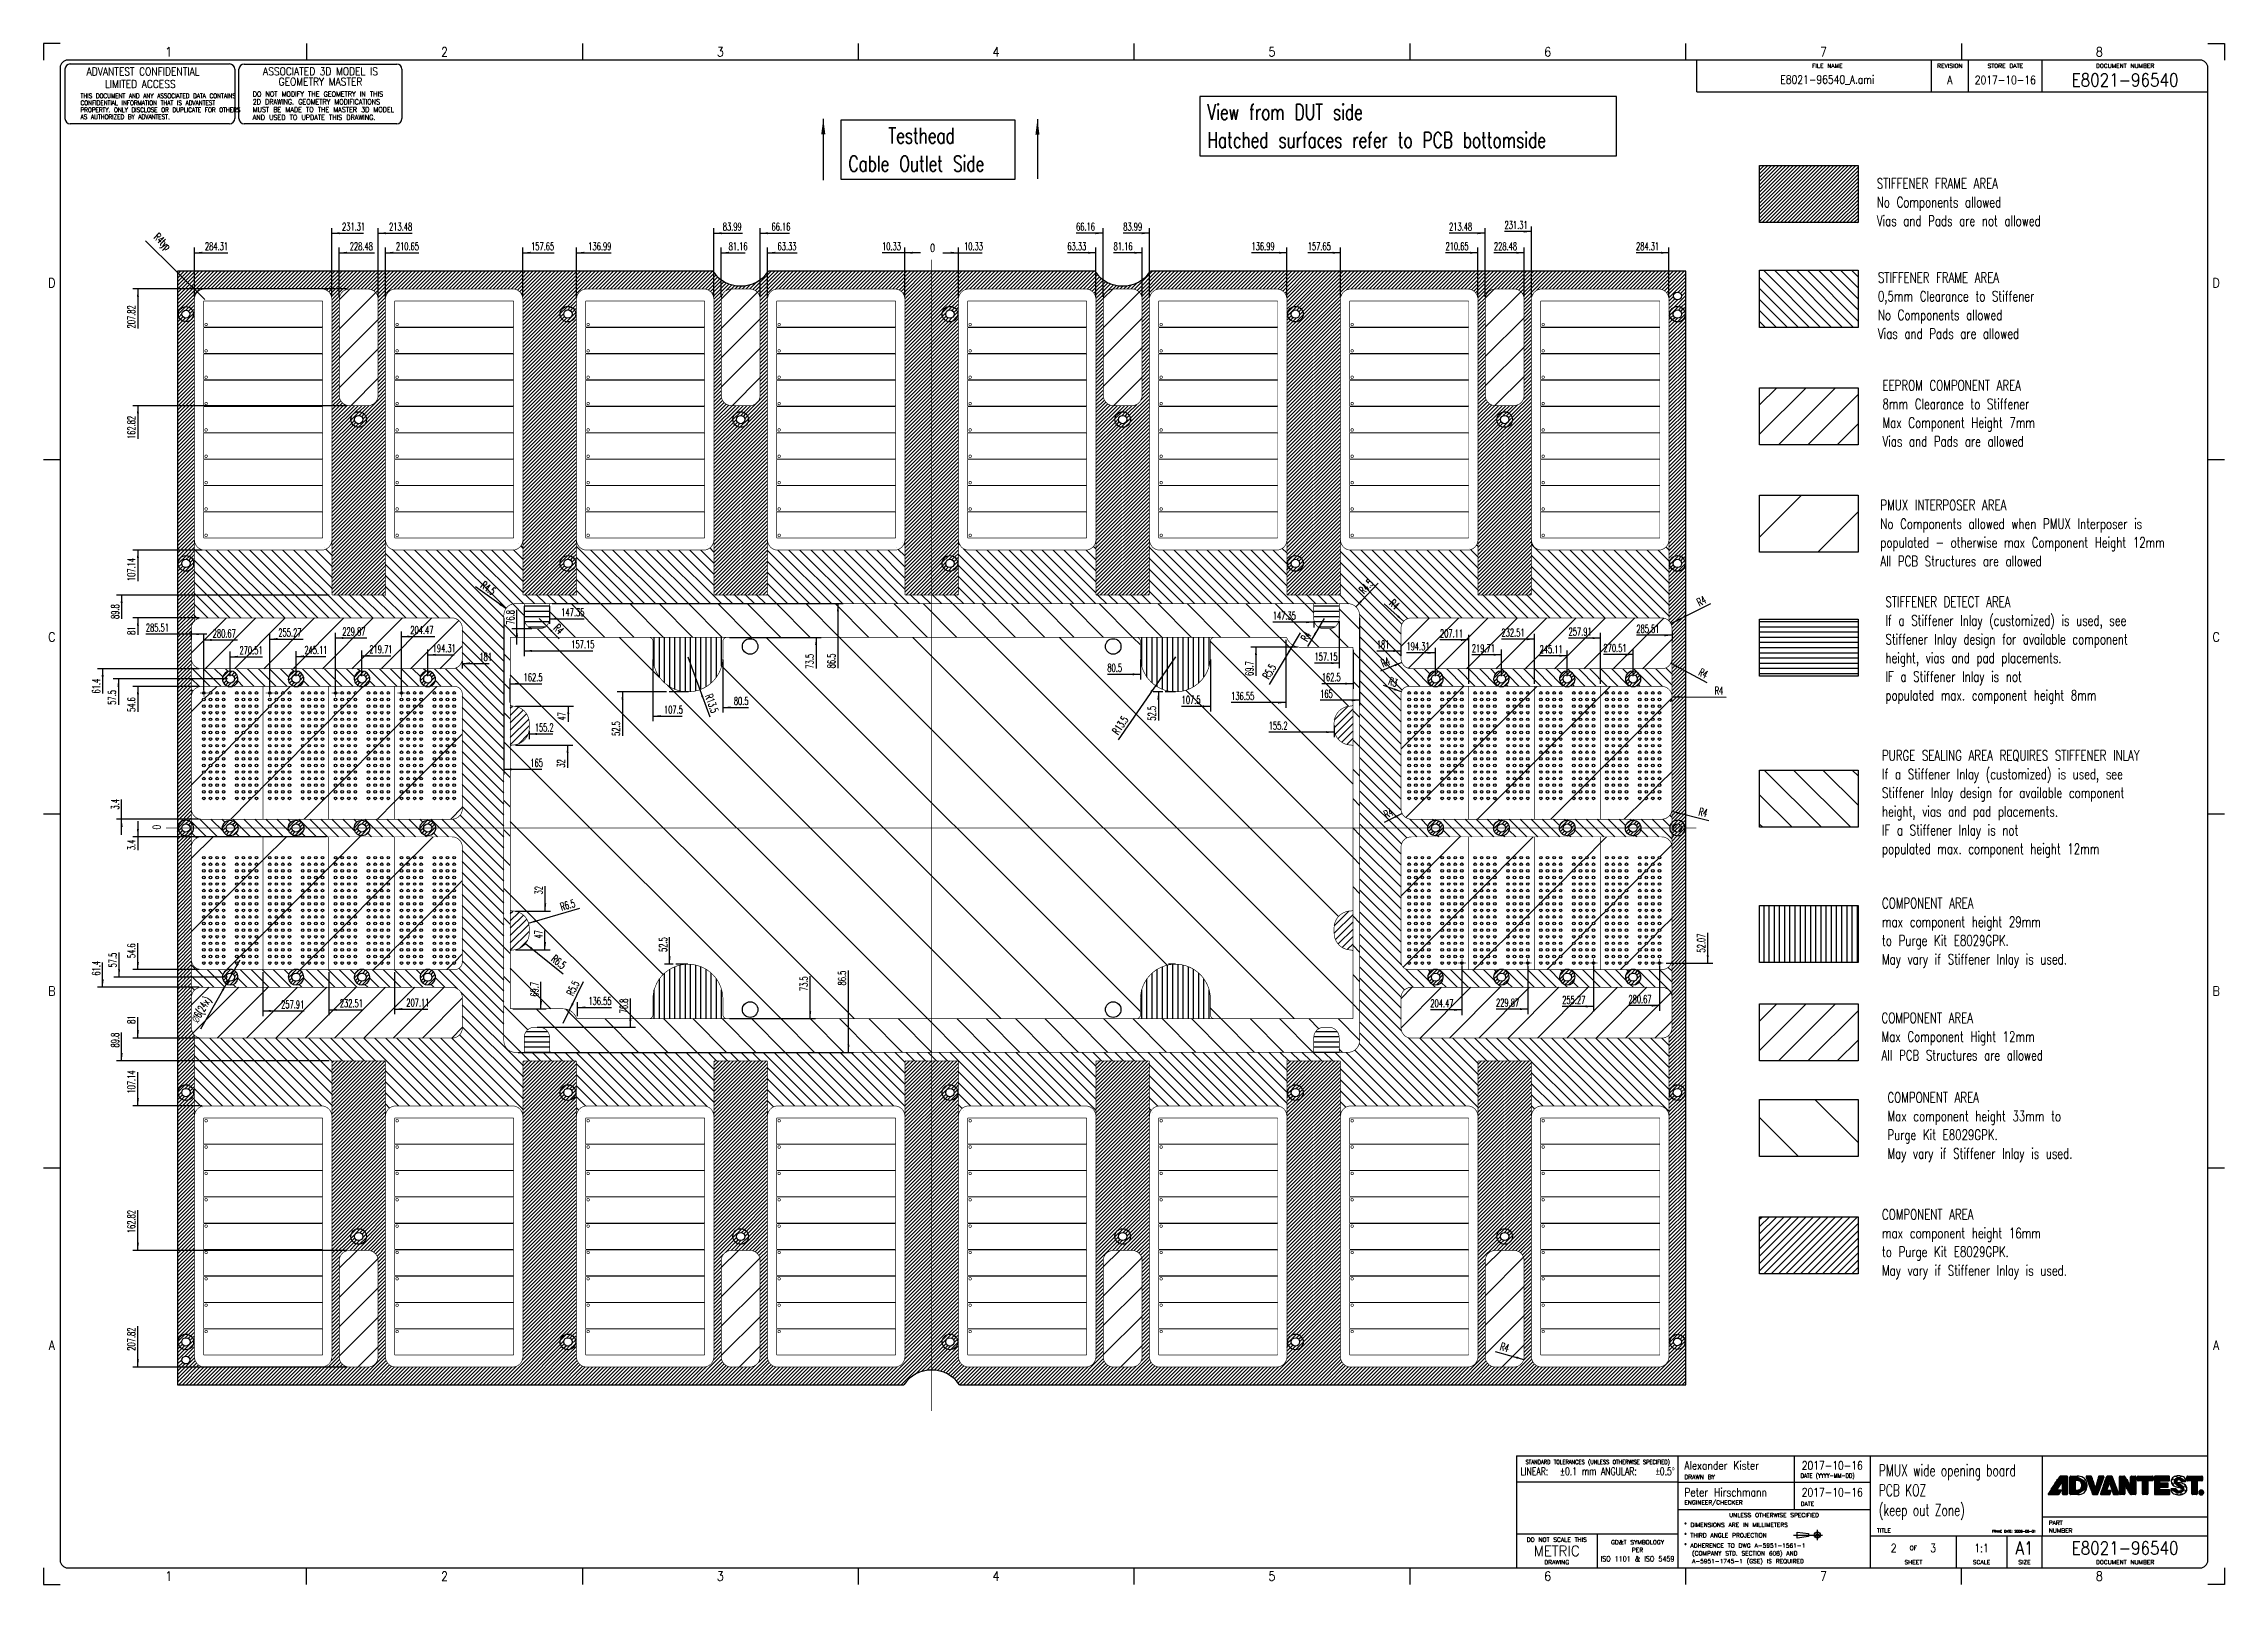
# Model space of a CAD drawing. Header units: inches. Extents: x 285 to 1126, y 175 to 769.
import ezdxf

# ---------------------------------------------------------------- set-up
doc = ezdxf.new("R2010")
doc.units = ezdxf.units.IN
doc.linetypes.add('DOT_CENTER', pattern=[14, 12, -1, 0, -1])
doc.layers.add('1', color=7, linetype='Continuous')
doc.layers.add('Layer_1', color=7, linetype='Continuous')
doc.styles.add('CONVERTER_11', font='txt.shx', dxfattribs={"width": 0.72})
doc.styles.add('CONVERTER_12', font='txt.shx', dxfattribs={"width": 0.63})
doc.styles.add('CONVERTER_13', font='txt.shx', dxfattribs={"width": 0.765})
doc.styles.add('CONVERTER_14', font='complex.shx', dxfattribs={"width": 0.855})
doc.styles.add('CONVERTER_15', font='txt.shx', dxfattribs={"width": 0.81})
doc.styles.add('CONVERTER_16', font='txt.shx', dxfattribs={"width": 0.9})
doc.styles.add('CONVERTER_17', font='txt.shx', dxfattribs={"width": 1.035})
doc.styles.add('CONVERTER_18', font='complex.shx', dxfattribs={"width": 0.95})
doc.styles.add('CONVERTER_19', font='complex.shx', dxfattribs={"width": 0.665})
doc.dimstyles.get("Standard").update_dxf_attribs({"dimtxt": 0.18, "dimasz": 0.18, "dimexe": 0.18, "dimexo": 0.0625, "dimgap": 0.09, "dimtad": 0, "dimtih": 1, "dimtoh": 1, "dimdec": 4, "dimzin": 0, "dimdsep": 46, "dimtxsty": 'Standard', "dimcen": 0.09, "dimadec": 0, "dimazin": 0, "dimtfac": 1, "dimtdec": 4, "dimtofl": 0, "dimtmove": 0, "dimatfit": 3, "dimfxl": 1, "dimtolj": 1, "dimtzin": 0, "dimarcsym": 0})
pattern_1 = [(45, (0, 0), (-0.7071068, 0.7071068), [])]
pattern_2 = [(135, (0, 0), (-14.14214, -14.14214), [])]
pattern_3 = [(0, (0, 0), (0, 2), [])]
pattern_4 = [(45, (0, 0), (-5.656854, 5.656854), [])]
pattern_5 = [(90, (0, 0), (-2, -8e-16), [])]
pattern_6 = [(135, (0, 0), (-2.12132, -2.12132), [])]
pattern_7 = [(45, (0, 0), (-14.14214, 14.14214), [])]
pattern_8 = [(135, (0, 0), (-5.656854, -5.656854), [])]
pattern_9 = [(45, (0, 0), (-1.4142136, 1.4142136), [])]

msp = doc.modelspace()

# ---------------------------------------------------------------- texts
at = {"layer": '1', "color": 3, "insert": (733.36, 728.61), "char_height": 6, "attachment_point": 7, "line_spacing_factor": 1.080432, "style": 'CONVERTER_11'}
msp.add_mtext('View from DUT side\\PHatched surfaces refer to PCB bottomside', dxfattribs=at)

# ---------------------------------------------------------------- blocks, each defined once
blk = doc.blocks.new('PCB2__1', base_point=(336.17, 251.65))
at = {"layer": '1', "linetype": 'Continuous'}
h = blk.add_hatch(dxfattribs=at)
h.set_pattern_fill('_USER', color=1, angle=45, pattern_type=0)
h.set_pattern_definition(pattern_1)
edge = h.paths.add_edge_path()
edge.add_line((336.17, 251.77), (336.17, 681.03))
edge.add_line((336.17, 681.03), (542.61, 681.03))
edge.add_arc((553.34, 688.37), 13, 214.38141, 325.61859)
edge.add_line((564.07, 681.03), (689.93, 681.03))
edge.add_arc((700.66, 688.37), 13, 214.38141, 325.61859)
edge.add_line((711.39, 681.03), (917.83, 681.03))
edge.add_line((917.83, 681.03), (917.83, 681.03))
edge.add_line((917.83, 681.03), (917.83, 251.77))
edge.add_line((917.83, 251.77), (917.83, 251.77))
edge.add_line((917.83, 251.77), (637.73, 251.77))
edge.add_line((637.73, 251.77), (637.73, 251.77))
edge.add_arc((627, 244.43), 13, 34.3818, 145.6182)
edge.add_line((616.27, 251.77), (616.27, 251.77))
edge.add_line((616.27, 251.77), (336.17, 251.77))
edge = h.paths.add_edge_path(flags=16)
edge.add_line((840.48, 262.58), (840.48, 299.58))
edge.add_arc((844.48, 299.58), 4, 90, 180, ccw=False)
edge.add_line((844.48, 303.58), (851.48, 303.58))
edge.add_arc((851.48, 299.58), 4, 0, 90, ccw=False)
edge.add_line((855.48, 299.58), (855.48, 262.58))
edge.add_arc((851.48, 262.58), 4, 270, 360, ccw=False)
edge.add_line((851.48, 258.58), (844.48, 258.58))
edge.add_arc((844.48, 262.58), 4, 180, 270, ccw=False)
edge = h.paths.add_edge_path(flags=16)
edge.add_line((697.16, 303.58), (704.16, 303.58))
edge.add_arc((704.16, 299.58), 4, 0, 90, ccw=False)
edge.add_line((708.16, 299.58), (708.16, 262.58))
edge.add_arc((704.16, 262.58), 4, 270, 360, ccw=False)
edge.add_line((704.16, 258.58), (697.16, 258.58))
edge.add_arc((697.16, 262.58), 4, 180, 270, ccw=False)
edge.add_line((693.16, 262.58), (693.16, 299.58))
edge.add_arc((697.16, 299.58), 4, 90, 180, ccw=False)
edge = h.paths.add_edge_path(flags=16)
edge.add_line((844.48, 674.22), (851.48, 674.22))
edge.add_arc((851.48, 670.22), 4, 0, 90, ccw=False)
edge.add_line((855.48, 670.22), (855.48, 633.22))
edge.add_arc((851.48, 633.22), 4, -90, 0, ccw=False)
edge.add_line((851.48, 629.22), (844.48, 629.22))
edge.add_arc((844.48, 633.22), 4, 180, 270, ccw=False)
edge.add_line((840.48, 633.22), (840.48, 670.22))
edge.add_arc((844.48, 670.22), 4, 90, 180, ccw=False)
edge = h.paths.add_edge_path(flags=16)
edge.add_line((697.16, 674.22), (704.16, 674.22))
edge.add_arc((704.16, 670.22), 4, 0, 90, ccw=False)
edge.add_line((708.16, 670.22), (708.16, 633.22))
edge.add_arc((704.16, 633.22), 4, -90, 0, ccw=False)
edge.add_line((704.16, 629.22), (697.16, 629.22))
edge.add_arc((697.16, 633.22), 4, 180, 270, ccw=False)
edge.add_line((693.16, 633.22), (693.16, 670.22))
edge.add_arc((697.16, 670.22), 4, 90, 180, ccw=False)
edge = h.paths.add_edge_path(flags=16)
edge.add_line((545.84, 262.58), (545.84, 299.58))
edge.add_arc((549.84, 299.58), 4, 90, 180, ccw=False)
edge.add_line((549.84, 303.58), (556.84, 303.58))
edge.add_arc((556.84, 299.58), 4, 0, 90, ccw=False)
edge.add_line((560.84, 299.58), (560.84, 262.58))
edge.add_arc((556.84, 262.58), 4, 270, 360, ccw=False)
edge.add_line((556.84, 258.58), (549.84, 258.58))
edge.add_arc((549.84, 262.58), 4, 180, 270, ccw=False)
edge = h.paths.add_edge_path(flags=16)
edge.add_line((402.52, 303.58), (409.52, 303.58))
edge.add_arc((409.52, 299.58), 4, 0, 90, ccw=False)
edge.add_line((413.52, 299.58), (413.52, 262.58))
edge.add_arc((409.52, 262.58), 4, 270, 360, ccw=False)
edge.add_line((409.52, 258.58), (402.52, 258.58))
edge.add_arc((402.52, 262.58), 4, 180, 270, ccw=False)
edge.add_line((398.52, 262.58), (398.52, 299.58))
edge.add_arc((402.52, 299.58), 4, 90, 180, ccw=False)
edge = h.paths.add_edge_path(flags=16)
edge.add_line((549.84, 674.22), (556.84, 674.22))
edge.add_arc((556.84, 670.22), 4, 0, 90, ccw=False)
edge.add_line((560.84, 670.22), (560.84, 633.22))
edge.add_arc((556.84, 633.22), 4, -90, 0, ccw=False)
edge.add_line((556.84, 629.22), (549.84, 629.22))
edge.add_arc((549.84, 633.22), 4, 180, 270, ccw=False)
edge.add_line((545.84, 633.22), (545.84, 670.22))
edge.add_arc((549.84, 670.22), 4, 90, 180, ccw=False)
edge = h.paths.add_edge_path(flags=16)
edge.add_line((402.52, 674.22), (409.52, 674.22))
edge.add_arc((409.52, 670.22), 4, 0, 90, ccw=False)
edge.add_line((413.52, 670.22), (413.52, 633.22))
edge.add_arc((409.52, 633.22), 4, -90, 0, ccw=False)
edge.add_line((409.52, 629.22), (402.52, 629.22))
edge.add_arc((402.52, 633.22), 4, 180, 270, ccw=False)
edge.add_line((398.52, 633.22), (398.52, 670.22))
edge.add_arc((402.52, 670.22), 4, 90, 180, ccw=False)
edge = h.paths.add_edge_path(flags=16)
edge.add_line((616.67, 376.6), (616.67, 355.27))
edge.add_line((616.67, 355.27), (616.67, 355.26))
edge.add_line((616.67, 355.26), (616.67, 355.26))
edge.add_line((616.67, 355.26), (616.67, 262.58))
edge.add_arc((612.67, 262.58), 4, 270, 360, ccw=False)
edge.add_line((612.67, 258.58), (567.67, 258.58))
edge.add_arc((567.67, 262.58), 4, 180, 270, ccw=False)
edge.add_line((563.67, 262.58), (563.67, 355.26))
edge.add_line((563.67, 355.26), (563.67, 355.27))
edge.add_arc((567.67, 355.26), 4, 179.89281, 180)
edge.add_line((563.67, 355.26), (563.67, 376.6))
edge.add_line((563.67, 376.6), (543.01, 376.6))
edge.add_line((543.01, 376.6), (543.01, 355.26))
edge.add_line((543.01, 355.26), (543.01, 262.58))
edge.add_arc((539.01, 262.58), 4, 270, 360, ccw=False)
edge.add_line((539.01, 258.58), (494.01, 258.58))
edge.add_arc((494.01, 262.58), 4, 180, 270, ccw=False)
edge.add_line((490.01, 262.58), (490.01, 355.26))
edge.add_line((490.01, 355.26), (490.01, 355.27))
edge.add_arc((494.01, 355.26), 4, 179.89281, 180)
edge.add_line((490.01, 355.26), (490.01, 376.6))
edge.add_line((490.01, 376.6), (469.35, 376.6))
edge.add_line((469.35, 376.6), (469.35, 355.27))
edge.add_line((469.35, 355.27), (469.35, 355.26))
edge.add_line((469.35, 355.26), (469.35, 355.26))
edge.add_line((469.35, 355.26), (469.35, 262.58))
edge.add_arc((465.35, 262.58), 4, 270, 360, ccw=False)
edge.add_line((465.35, 258.58), (420.35, 258.58))
edge.add_arc((420.35, 262.58), 4, 180, 270, ccw=False)
edge.add_line((416.35, 262.58), (416.35, 355.26))
edge.add_line((416.35, 355.26), (416.35, 355.27))
edge.add_arc((420.35, 355.26), 4, 179.89281, 180)
edge.add_line((416.35, 355.26), (416.35, 376.6))
edge.add_line((416.35, 376.6), (395.69, 376.6))
edge.add_line((395.69, 376.6), (395.69, 355.27))
edge.add_line((395.69, 355.27), (395.69, 355.26))
edge.add_line((395.69, 355.26), (395.69, 355.26))
edge.add_line((395.69, 355.26), (395.69, 262.58))
edge.add_arc((391.69, 262.58), 4, 270, 360, ccw=False)
edge.add_line((391.69, 258.58), (346.69, 258.58))
edge.add_arc((346.69, 262.58), 4, 180, 270, ccw=False)
edge.add_line((342.69, 262.58), (342.69, 355.26))
edge.add_line((342.69, 355.26), (342.71, 355.64))
edge.add_arc((346.69, 355.26), 4, 174.52213, 180)
edge.add_line((342.69, 355.26), (342.69, 386.54))
edge.add_arc((345.49, 389.4), 4, 180, 225.573, ccw=False)
edge.add_line((341.49, 389.4), (341.49, 401))
edge.add_line((341.49, 401), (341.49, 415.8))
edge.add_line((341.49, 415.8), (341.49, 459))
edge.add_line((341.49, 459), (341.49, 464.26))
edge.add_arc((339.39, 466.4), 3, 45.573, 314.427, ccw=False)
edge.add_line((341.49, 468.54), (341.49, 473.8))
edge.add_line((341.49, 473.8), (341.49, 517))
edge.add_line((341.49, 517), (341.49, 531.8))
edge.add_line((341.49, 531.8), (341.49, 543.4))
edge.add_arc((345.49, 543.4), 4, 134.427, 180, ccw=False)
edge.add_line((342.69, 546.26), (342.69, 577.54))
edge.add_line((342.69, 577.54), (342.71, 577.16))
edge.add_line((342.71, 577.16), (342.69, 577.54))
edge.add_line((342.69, 577.54), (342.69, 670.22))
edge.add_arc((346.69, 670.22), 4, 90, 180, ccw=False)
edge.add_line((346.69, 674.22), (391.69, 674.22))
edge.add_arc((391.69, 670.22), 4, 0, 90, ccw=False)
edge.add_line((395.69, 670.22), (395.69, 577.54))
edge.add_line((395.69, 577.54), (395.69, 577.54))
edge.add_line((395.69, 577.54), (395.69, 577.53))
edge.add_line((395.69, 577.53), (395.69, 556.2))
edge.add_line((395.69, 556.2), (416.35, 556.2))
edge.add_line((416.35, 556.2), (416.35, 577.54))
edge.add_line((416.35, 577.54), (416.35, 577.53))
edge.add_line((416.35, 577.53), (416.35, 577.54))
edge.add_line((416.35, 577.54), (416.35, 670.22))
edge.add_arc((420.35, 670.22), 4, 90, 180, ccw=False)
edge.add_line((420.35, 674.22), (465.35, 674.22))
edge.add_arc((465.35, 670.22), 4, 0, 90, ccw=False)
edge.add_line((469.35, 670.22), (469.35, 577.54))
edge.add_line((469.35, 577.54), (469.35, 577.54))
edge.add_arc((465.35, 577.54), 4, -0.10719, 0, ccw=False)
edge.add_line((469.35, 577.53), (469.35, 556.2))
edge.add_line((469.35, 556.2), (490.01, 556.2))
edge.add_line((490.01, 556.2), (490.01, 577.54))
edge.add_line((490.01, 577.54), (490.03, 577.16))
edge.add_line((490.03, 577.16), (490.01, 577.54))
edge.add_line((490.01, 577.54), (490.01, 670.22))
edge.add_arc((494.01, 670.22), 4, 90, 180, ccw=False)
edge.add_line((494.01, 674.22), (539.01, 674.22))
edge.add_arc((539.01, 670.22), 4, 0, 90, ccw=False)
edge.add_line((543.01, 670.22), (543.01, 577.54))
edge.add_line((543.01, 577.54), (543.01, 556.2))
edge.add_line((543.01, 556.2), (563.67, 556.2))
edge.add_line((563.67, 556.2), (563.67, 577.54))
edge.add_line((563.67, 577.54), (563.67, 577.53))
edge.add_line((563.67, 577.53), (563.67, 577.54))
edge.add_line((563.67, 577.54), (563.67, 670.22))
edge.add_arc((567.67, 670.22), 4, 90, 180, ccw=False)
edge.add_line((567.67, 674.22), (612.67, 674.22))
edge.add_arc((612.67, 670.22), 4, 0, 90, ccw=False)
edge.add_line((616.67, 670.22), (616.67, 577.54))
edge.add_line((616.67, 577.54), (616.67, 577.54))
edge.add_line((616.67, 577.54), (616.67, 577.53))
edge.add_line((616.67, 577.53), (616.67, 556.2))
edge.add_line((616.67, 556.2), (637.33, 556.2))
edge.add_line((637.33, 556.2), (637.33, 577.54))
edge.add_line((637.33, 577.54), (637.33, 577.53))
edge.add_line((637.33, 577.53), (637.33, 577.54))
edge.add_line((637.33, 577.54), (637.33, 670.22))
edge.add_arc((641.33, 670.22), 4, 90, 180, ccw=False)
edge.add_line((641.33, 674.22), (686.33, 674.22))
edge.add_arc((686.33, 670.22), 4, 0, 90, ccw=False)
edge.add_line((690.33, 670.22), (690.33, 577.54))
edge.add_line((690.33, 577.54), (690.33, 556.2))
edge.add_line((690.33, 556.2), (710.99, 556.2))
edge.add_line((710.99, 556.2), (710.99, 577.54))
edge.add_line((710.99, 577.54), (710.99, 577.53))
edge.add_line((710.99, 577.53), (710.99, 577.54))
edge.add_line((710.99, 577.54), (710.99, 670.22))
edge.add_arc((714.99, 670.22), 4, 90, 180, ccw=False)
edge.add_line((714.99, 674.22), (759.99, 674.22))
edge.add_arc((759.99, 670.22), 4, 0, 90, ccw=False)
edge.add_line((763.99, 670.22), (763.99, 577.54))
edge.add_arc((759.99, 577.54), 4, 359.89281, 360, ccw=False)
edge.add_line((763.99, 577.53), (763.99, 556.2))
edge.add_line((763.99, 556.2), (784.65, 556.2))
edge.add_line((784.65, 556.2), (784.65, 577.54))
edge.add_line((784.65, 577.54), (784.67, 577.16))
edge.add_line((784.67, 577.16), (784.65, 577.54))
edge.add_line((784.65, 577.54), (784.65, 670.22))
edge.add_arc((788.65, 670.22), 4, 90, 180, ccw=False)
edge.add_line((788.65, 674.22), (833.65, 674.22))
edge.add_arc((833.65, 670.22), 4, 0, 90, ccw=False)
edge.add_line((837.65, 670.22), (837.65, 577.54))
edge.add_line((837.65, 577.54), (837.65, 577.54))
edge.add_line((837.65, 577.54), (837.65, 577.53))
edge.add_line((837.65, 577.53), (837.65, 556.2))
edge.add_line((837.65, 556.2), (858.31, 556.2))
edge.add_line((858.31, 556.2), (858.31, 577.54))
edge.add_line((858.31, 577.54), (858.31, 577.53))
edge.add_line((858.31, 577.53), (858.31, 577.54))
edge.add_line((858.31, 577.54), (858.31, 670.22))
edge.add_arc((862.31, 670.22), 4, 90, 180, ccw=False)
edge.add_line((862.31, 674.22), (907.31, 674.22))
edge.add_arc((907.31, 670.22), 4, 0, 90, ccw=False)
edge.add_line((911.31, 670.22), (911.31, 577.54))
edge.add_line((911.31, 577.54), (911.31, 577.54))
edge.add_arc((907.31, 577.54), 4, 359.89281, 360, ccw=False)
edge.add_line((911.31, 577.53), (911.31, 546.26))
edge.add_arc((908.51, 543.4), 4, 0, 45.573, ccw=False)
edge.add_line((912.51, 543.4), (912.51, 531.8))
edge.add_line((912.51, 531.8), (912.51, 517))
edge.add_line((912.51, 517), (912.51, 473.8))
edge.add_line((912.51, 473.8), (912.51, 468.54))
edge.add_arc((914.61, 466.4), 3, 0, 134.427, ccw=False)
edge.add_arc((914.61, 466.4), 3, 225.573, 360, ccw=False)
edge.add_line((912.51, 464.26), (912.51, 459))
edge.add_line((912.51, 459), (912.51, 415.8))
edge.add_line((912.51, 415.8), (912.51, 401))
edge.add_line((912.51, 401), (912.51, 389.4))
edge.add_arc((908.51, 389.4), 4, -45.573, 0, ccw=False)
edge.add_line((911.31, 386.54), (911.31, 355.27))
edge.add_arc((907.31, 355.26), 4, 0, 0.10719, ccw=False)
edge.add_line((911.31, 355.26), (911.31, 355.26))
edge.add_line((911.31, 355.26), (911.31, 262.58))
edge.add_arc((907.31, 262.58), 4, 270, 360, ccw=False)
edge.add_line((907.31, 258.58), (862.31, 258.58))
edge.add_arc((862.31, 262.58), 4, 180, 270, ccw=False)
edge.add_line((858.31, 262.58), (858.31, 355.26))
edge.add_line((858.31, 355.26), (858.31, 355.27))
edge.add_arc((862.31, 355.26), 4, 179.89281, 180)
edge.add_line((858.31, 355.26), (858.31, 376.6))
edge.add_line((858.31, 376.6), (837.65, 376.6))
edge.add_line((837.65, 376.6), (837.65, 355.27))
edge.add_line((837.65, 355.27), (837.65, 355.26))
edge.add_line((837.65, 355.26), (837.65, 355.26))
edge.add_line((837.65, 355.26), (837.65, 262.58))
edge.add_arc((833.65, 262.58), 4, 270, 360, ccw=False)
edge.add_line((833.65, 258.58), (788.65, 258.58))
edge.add_arc((788.65, 262.58), 4, 180, 270, ccw=False)
edge.add_line((784.65, 262.58), (784.65, 355.26))
edge.add_line((784.65, 355.26), (784.65, 355.27))
edge.add_arc((788.65, 355.26), 4, 179.89281, 180)
edge.add_line((784.65, 355.26), (784.65, 376.6))
edge.add_line((784.65, 376.6), (763.99, 376.6))
edge.add_line((763.99, 376.6), (763.99, 355.26))
edge.add_line((763.99, 355.26), (763.99, 262.58))
edge.add_arc((759.99, 262.58), 4, 270, 360, ccw=False)
edge.add_line((759.99, 258.58), (714.99, 258.58))
edge.add_arc((714.99, 262.58), 4, 180, 270, ccw=False)
edge.add_line((710.99, 262.58), (710.99, 355.26))
edge.add_line((710.99, 355.26), (710.99, 355.27))
edge.add_arc((714.99, 355.26), 4, 179.89281, 180)
edge.add_line((710.99, 355.26), (710.99, 376.6))
edge.add_line((710.99, 376.6), (690.33, 376.6))
edge.add_line((690.33, 376.6), (690.33, 355.26))
edge.add_line((690.33, 355.26), (690.33, 262.58))
edge.add_arc((686.33, 262.58), 4, 270, 360, ccw=False)
edge.add_line((686.33, 258.58), (641.33, 258.58))
edge.add_arc((641.33, 262.58), 4, 180, 270, ccw=False)
edge.add_line((637.33, 262.58), (637.33, 355.26))
edge.add_line((637.33, 355.26), (637.33, 355.27))
edge.add_arc((641.33, 355.26), 4, 179.89281, 180)
edge.add_line((637.33, 355.26), (637.33, 376.6))
edge.add_line((637.33, 376.6), (616.67, 376.6))
edge = h.paths.add_edge_path(flags=16)
edge.add_arc((914.61, 268.28), 2.9, 0, 360)
edge = h.paths.add_edge_path(flags=16)
edge.add_arc((847.98, 308.92), 3, 0, 360)
edge = h.paths.add_edge_path(flags=16)
edge.add_arc((914.61, 364.4), 3, 0, 360)
edge = h.paths.add_edge_path(flags=16)
edge.add_arc((767.29, 268.28), 3, 0, 360)
edge = h.paths.add_edge_path(flags=16)
edge.add_arc((700.66, 308.92), 3, 0, 360)
edge = h.paths.add_edge_path(flags=16)
edge.add_arc((634.03, 268.28), 3, 0, 360)
edge = h.paths.add_edge_path(flags=16)
edge.add_arc((634.03, 364.4), 3, 0, 360)
edge = h.paths.add_edge_path(flags=16)
edge.add_arc((767.29, 364.4), 3, 0, 360)
edge = h.paths.add_edge_path(flags=16)
edge.add_arc((914.61, 568.4), 3, 0, 360)
edge = h.paths.add_edge_path(flags=16)
edge.add_arc((847.98, 623.88), 3, 0, 360)
edge = h.paths.add_edge_path(flags=16)
edge.add_arc((914.61, 671.52), 1.51, 0, 360)
edge = h.paths.add_edge_path(flags=16)
edge.add_arc((914.61, 664.52), 3, 0, 360)
edge = h.paths.add_edge_path(flags=16)
edge.add_arc((767.29, 568.4), 3, 0, 360)
edge = h.paths.add_edge_path(flags=16)
edge.add_arc((634.03, 568.4), 3, 0, 360)
edge = h.paths.add_edge_path(flags=16)
edge.add_arc((700.66, 623.88), 3, 0, 360)
edge = h.paths.add_edge_path(flags=16)
edge.add_arc((767.29, 664.52), 3, 0, 360)
edge = h.paths.add_edge_path(flags=16)
edge.add_arc((634.03, 664.52), 3, 0, 360)
edge = h.paths.add_edge_path(flags=16)
edge.add_arc((486.71, 268.28), 3, 0, 360)
edge = h.paths.add_edge_path(flags=16)
edge.add_arc((553.34, 308.92), 3, 0, 360)
edge = h.paths.add_edge_path(flags=16)
edge.add_arc((486.71, 364.4), 3, 0, 360)
edge = h.paths.add_edge_path(flags=16)
edge.add_arc((339.39, 268.28), 3, 0, 360)
edge = h.paths.add_edge_path(flags=16)
edge.add_arc((339.39, 261.28), 1.51, 0, 360)
edge = h.paths.add_edge_path(flags=16)
edge.add_arc((406.02, 308.92), 3, 0, 360)
edge = h.paths.add_edge_path(flags=16)
edge.add_arc((339.39, 364.4), 3, 0, 360)
edge = h.paths.add_edge_path(flags=16)
edge.add_arc((486.71, 568.4), 3, 0, 360)
edge = h.paths.add_edge_path(flags=16)
edge.add_arc((553.34, 623.88), 3, 0, 360)
edge = h.paths.add_edge_path(flags=16)
edge.add_arc((486.71, 664.52), 3, 0, 360)
edge = h.paths.add_edge_path(flags=16)
edge.add_arc((339.39, 568.4), 3, 0, 360)
edge = h.paths.add_edge_path(flags=16)
edge.add_arc((406.02, 623.88), 3, 0, 360)
edge = h.paths.add_edge_path(flags=16)
edge.add_arc((339.39, 664.52), 2.9, 0, 360)
h = blk.add_hatch(dxfattribs=at)
h.set_pattern_fill('_USER', color=1, scale=8, angle=45, pattern_type=0)
h.set_pattern_definition(pattern_4)
edge = h.paths.add_edge_path()
edge.add_arc((402.52, 670.22), 4, 90, 180)
edge.add_line((398.52, 670.22), (398.52, 633.22))
edge.add_arc((402.52, 633.22), 4, 180, 270)
edge.add_line((402.52, 629.22), (409.52, 629.22))
edge.add_arc((409.52, 633.22), 4, 270, 360)
edge.add_line((413.52, 633.22), (413.52, 670.22))
edge.add_arc((409.52, 670.22), 4, 0, 90)
edge.add_line((409.52, 674.22), (402.52, 674.22))
h = blk.add_hatch(dxfattribs=at)
h.set_pattern_fill('_USER', color=1, scale=8, angle=45, pattern_type=0)
h.set_pattern_definition(pattern_4)
edge = h.paths.add_edge_path()
edge.add_arc((556.84, 633.22), 4, 270, 360)
edge.add_line((560.84, 633.22), (560.84, 670.22))
edge.add_arc((556.84, 670.22), 4, 0, 90)
edge.add_line((556.84, 674.22), (549.84, 674.22))
edge.add_arc((549.84, 670.22), 4, 90, 180)
edge.add_line((545.84, 670.22), (545.84, 633.22))
edge.add_arc((549.84, 633.22), 4, 180, 270)
edge.add_line((549.84, 629.22), (556.84, 629.22))
h = blk.add_hatch(dxfattribs=at)
h.set_pattern_fill('_USER', color=1, scale=8, angle=45, pattern_type=0)
h.set_pattern_definition(pattern_4)
edge = h.paths.add_edge_path()
edge.add_arc((704.16, 633.22), 4, 270, 360)
edge.add_line((708.16, 633.22), (708.16, 670.22))
edge.add_arc((704.16, 670.22), 4, 0, 90)
edge.add_line((704.16, 674.22), (697.16, 674.22))
edge.add_arc((697.16, 670.22), 4, 90, 180)
edge.add_line((693.16, 670.22), (693.16, 633.22))
edge.add_arc((697.16, 633.22), 4, 180, 270)
edge.add_line((697.16, 629.22), (704.16, 629.22))
h = blk.add_hatch(dxfattribs=at)
h.set_pattern_fill('_USER', color=1, scale=8, angle=45, pattern_type=0)
h.set_pattern_definition(pattern_4)
edge = h.paths.add_edge_path()
edge.add_arc((851.48, 633.22), 4, 270, 360)
edge.add_line((855.48, 633.22), (855.48, 670.22))
edge.add_arc((851.48, 670.22), 4, 0, 90)
edge.add_line((851.48, 674.22), (844.48, 674.22))
edge.add_arc((844.48, 670.22), 4, 90, 180)
edge.add_line((840.48, 670.22), (840.48, 633.22))
edge.add_arc((844.48, 633.22), 4, 180, 270)
edge.add_line((844.48, 629.22), (851.48, 629.22))
h = blk.add_hatch(dxfattribs=at)
h.set_pattern_fill('_USER', color=1, angle=45, pattern_type=0)
h.set_pattern_definition(pattern_1)
edge = h.paths.add_edge_path()
edge.add_arc((339.39, 664.52), 2.9, 0, 360)
edge = h.paths.add_edge_path(flags=16)
edge.add_arc((339.39, 664.52), 1.5, 0, 360)
h = blk.add_hatch(dxfattribs=at)
h.set_pattern_fill('_USER', color=1, angle=45, pattern_type=0)
h.set_pattern_definition(pattern_1)
edge = h.paths.add_edge_path()
edge.add_arc((486.71, 664.52), 3, 0, 360)
edge = h.paths.add_edge_path(flags=16)
edge.add_arc((486.71, 664.52), 1.6, 0, 360)
h = blk.add_hatch(dxfattribs=at)
h.set_pattern_fill('_USER', color=1, angle=45, pattern_type=0)
h.set_pattern_definition(pattern_1)
edge = h.paths.add_edge_path()
edge.add_arc((634.03, 664.52), 3, 0, 360)
edge = h.paths.add_edge_path(flags=16)
edge.add_arc((634.03, 664.52), 1.6, 0, 360)
h = blk.add_hatch(dxfattribs=at)
h.set_pattern_fill('_USER', color=1, angle=45, pattern_type=0)
h.set_pattern_definition(pattern_1)
edge = h.paths.add_edge_path()
edge.add_arc((767.29, 664.52), 3, 0, 360)
edge = h.paths.add_edge_path(flags=16)
edge.add_arc((767.29, 664.52), 1.6, 0, 360)
h = blk.add_hatch(dxfattribs=at)
h.set_pattern_fill('_USER', color=1, angle=45, pattern_type=0)
h.set_pattern_definition(pattern_1)
edge = h.paths.add_edge_path()
edge.add_arc((914.61, 664.52), 3, 0, 360)
edge = h.paths.add_edge_path(flags=16)
edge.add_arc((914.61, 664.52), 1.6, 0, 360)
h = blk.add_hatch(dxfattribs=at)
h.set_pattern_fill('_USER', color=1, angle=45, pattern_type=0)
h.set_pattern_definition(pattern_1)
edge = h.paths.add_edge_path()
edge.add_arc((406.02, 623.88), 3, 0, 360)
edge = h.paths.add_edge_path(flags=16)
edge.add_arc((406.02, 623.88), 1.6, 0, 360)
h = blk.add_hatch(dxfattribs=at)
h.set_pattern_fill('_USER', color=1, angle=45, pattern_type=0)
h.set_pattern_definition(pattern_1)
edge = h.paths.add_edge_path()
edge.add_arc((553.34, 623.88), 3, 0, 360)
edge = h.paths.add_edge_path(flags=16)
edge.add_arc((553.34, 623.88), 1.6, 0, 360)
h = blk.add_hatch(dxfattribs=at)
h.set_pattern_fill('_USER', color=1, angle=45, pattern_type=0)
h.set_pattern_definition(pattern_1)
edge = h.paths.add_edge_path()
edge.add_arc((700.66, 623.88), 3, 0, 360)
edge = h.paths.add_edge_path(flags=16)
edge.add_arc((700.66, 623.88), 1.6, 0, 360)
h = blk.add_hatch(dxfattribs=at)
h.set_pattern_fill('_USER', color=1, angle=45, pattern_type=0)
h.set_pattern_definition(pattern_1)
edge = h.paths.add_edge_path()
edge.add_arc((847.98, 623.88), 3, 0, 360)
edge = h.paths.add_edge_path(flags=16)
edge.add_arc((847.98, 623.88), 1.6, 0, 360)
h = blk.add_hatch(dxfattribs=at)
h.set_pattern_fill('_USER', color=1, scale=3, angle=135, pattern_type=0)
h.set_pattern_definition(pattern_6)
edge = h.paths.add_edge_path()
edge.add_line((759.99, 573.54), (714.99, 573.54))
edge.add_arc((714.99, 577.54), 4, 185.47674, 270, ccw=False)
edge.add_line((711.01, 577.16), (710.99, 577.53))
edge.add_line((710.99, 577.53), (710.99, 556.2))
edge.add_line((710.99, 556.2), (690.33, 556.2))
edge.add_line((690.33, 556.2), (690.33, 556.2))
edge.add_line((690.33, 556.2), (690.33, 556.2))
edge.add_line((690.33, 556.2), (690.33, 577.53))
edge.add_arc((686.33, 577.54), 4, 270, 359.89281, ccw=False)
edge.add_line((686.33, 573.54), (641.33, 573.54))
edge.add_arc((641.33, 577.54), 4, 185.47678, 270, ccw=False)
edge.add_line((637.35, 577.16), (637.33, 577.53))
edge.add_line((637.33, 577.53), (637.33, 556.2))
edge.add_line((637.33, 556.2), (616.67, 556.2))
edge.add_line((616.67, 556.2), (616.67, 556.2))
edge.add_line((616.67, 556.2), (616.67, 577.53))
edge.add_line((616.67, 577.53), (616.67, 577.54))
edge.add_line((616.67, 577.54), (616.67, 577.53))
edge.add_arc((612.67, 577.54), 4, 270, 359.89281, ccw=False)
edge.add_line((612.67, 573.54), (567.67, 573.54))
edge.add_arc((567.67, 577.54), 4, 185.47676, 270, ccw=False)
edge.add_line((563.69, 577.16), (563.67, 577.53))
edge.add_line((563.67, 577.53), (563.67, 556.2))
edge.add_line((563.67, 556.2), (543.01, 556.2))
edge.add_line((543.01, 556.2), (543.01, 556.2))
edge.add_line((543.01, 556.2), (543.01, 556.2))
edge.add_line((543.01, 556.2), (543.01, 577.53))
edge.add_arc((539.01, 577.54), 4, 270, 359.89281, ccw=False)
edge.add_line((539.01, 573.54), (494.01, 573.54))
edge.add_arc((494.01, 577.54), 4, 185.47679, 270, ccw=False)
edge.add_line((490.03, 577.16), (490.01, 577.54))
edge.add_line((490.01, 577.54), (490.01, 556.2))
edge.add_line((490.01, 556.2), (469.35, 556.2))
edge.add_line((469.35, 556.2), (469.35, 577.53))
edge.add_arc((465.35, 577.54), 4, 270, 359.89281, ccw=False)
edge.add_line((465.35, 573.54), (420.35, 573.54))
edge.add_arc((420.35, 577.54), 4, 185.47678, 270, ccw=False)
edge.add_line((416.37, 577.16), (416.35, 577.53))
edge.add_line((416.35, 577.53), (416.35, 556.2))
edge.add_line((416.35, 556.2), (395.69, 556.2))
edge.add_line((395.69, 556.2), (395.69, 556.2))
edge.add_line((395.69, 556.2), (395.69, 577.53))
edge.add_line((395.69, 577.53), (395.69, 577.54))
edge.add_line((395.69, 577.54), (395.69, 577.53))
edge.add_arc((391.69, 577.54), 4, 270, 359.89281, ccw=False)
edge.add_line((391.69, 573.54), (346.69, 573.54))
edge.add_arc((346.69, 577.54), 4, 185.47681, 270, ccw=False)
edge.add_line((342.71, 577.16), (342.69, 577.54))
edge.add_line((342.69, 577.54), (342.69, 546.26))
edge.add_arc((345.49, 543.4), 4, 90, 134.427, ccw=False)
edge.add_line((345.49, 547.4), (442, 547.4))
edge.add_arc((442, 543.4), 4, 0, 90, ccw=False)
edge.add_line((446, 543.4), (446, 531.8))
edge.add_arc((442, 531.8), 4, 270, 360, ccw=False)
edge.add_line((442, 527.8), (345.49, 527.8))
edge.add_arc((345.49, 531.8), 4, 180, 270, ccw=False)
edge.add_line((341.49, 531.8), (341.49, 517))
edge.add_arc((345.49, 517), 4, 90, 180, ccw=False)
edge.add_line((345.49, 521), (355.72, 521))
edge.add_arc((356.49, 523.9), 3, -75.16489, 255.16489, ccw=False)
edge.add_line((357.26, 521), (369.09, 521))
edge.add_line((369.09, 521), (381.12, 521))
edge.add_arc((381.89, 523.9), 3, -75.16489, 255.16489, ccw=False)
edge.add_line((382.66, 521), (394.49, 521))
edge.add_line((394.49, 521), (406.52, 521))
edge.add_arc((407.29, 523.9), 3, -75.16489, 255.16489, ccw=False)
edge.add_line((408.06, 521), (419.89, 521))
edge.add_line((419.89, 521), (431.92, 521))
edge.add_arc((432.69, 523.9), 3, -75.16489, 255.16489, ccw=False)
edge.add_line((433.46, 521), (443, 521))
edge.add_arc((443, 518), 3, 0, 90, ccw=False)
edge.add_line((446, 518), (446, 473.8))
edge.add_arc((442, 473.8), 4, 270, 360, ccw=False)
edge.add_line((442, 469.8), (419.89, 469.8))
edge.add_line((419.89, 469.8), (394.49, 469.8))
edge.add_line((394.49, 469.8), (369.09, 469.8))
edge.add_line((369.09, 469.8), (345.49, 469.8))
edge.add_arc((345.49, 473.8), 4, 180, 270, ccw=False)
edge.add_line((341.49, 473.8), (341.49, 468.54))
edge.add_arc((339.39, 466.4), 3, 0, 45.573, ccw=False)
edge.add_arc((339.39, 466.4), 3, 314.427, 360, ccw=False)
edge.add_line((341.49, 464.26), (341.49, 459))
edge.add_arc((345.49, 459), 4, 90, 180, ccw=False)
edge.add_line((345.49, 463), (369.09, 463))
edge.add_line((369.09, 463), (394.49, 463))
edge.add_line((394.49, 463), (419.89, 463))
edge.add_line((419.89, 463), (442, 463))
edge.add_arc((442, 459), 4, 0, 90, ccw=False)
edge.add_line((446, 459), (446, 414.8))
edge.add_arc((443, 414.8), 3, 270, 360, ccw=False)
edge.add_line((443, 411.8), (433.46, 411.8))
edge.add_arc((432.69, 408.9), 3, -255.16489, 75.16489, ccw=False)
edge.add_line((431.92, 411.8), (419.89, 411.8))
edge.add_line((419.89, 411.8), (408.06, 411.8))
edge.add_arc((407.29, 408.9), 3, -255.16489, 75.16489, ccw=False)
edge.add_line((406.52, 411.8), (394.49, 411.8))
edge.add_line((394.49, 411.8), (382.66, 411.8))
edge.add_arc((381.89, 408.9), 3, -255.16489, 75.16489, ccw=False)
edge.add_line((381.12, 411.8), (369.09, 411.8))
edge.add_line((369.09, 411.8), (357.26, 411.8))
edge.add_arc((356.49, 408.9), 3, -255.16489, 75.16489, ccw=False)
edge.add_line((355.72, 411.8), (345.49, 411.8))
edge.add_arc((345.49, 415.8), 4, 180, 270, ccw=False)
edge.add_line((341.49, 415.8), (341.49, 401))
edge.add_arc((345.49, 401), 4, 90, 180, ccw=False)
edge.add_line((345.49, 405), (442, 405))
edge.add_arc((442, 401), 4, 0, 90, ccw=False)
edge.add_line((446, 401), (446, 389.4))
edge.add_arc((442, 389.4), 4, 270, 360, ccw=False)
edge.add_line((442, 385.4), (345.49, 385.4))
edge.add_arc((345.49, 389.4), 4, 225.573, 270, ccw=False)
edge.add_line((342.69, 386.54), (342.69, 355.26))
edge.add_arc((346.69, 355.26), 4, 174.52213, 180, ccw=False)
edge.add_arc((346.69, 355.26), 4, 90, 174.52318, ccw=False)
edge.add_line((346.69, 359.26), (391.69, 359.26))
edge.add_arc((391.69, 355.26), 4, 0.10719, 90, ccw=False)
edge.add_line((395.69, 355.27), (395.69, 355.26))
edge.add_line((395.69, 355.26), (395.69, 355.27))
edge.add_line((395.69, 355.27), (395.69, 376.6))
edge.add_line((395.69, 376.6), (395.69, 376.6))
edge.add_line((395.69, 376.6), (416.35, 376.6))
edge.add_line((416.35, 376.6), (416.35, 355.27))
edge.add_line((416.35, 355.27), (416.37, 355.64))
edge.add_arc((420.35, 355.26), 4, 90, 174.52322, ccw=False)
edge.add_line((420.35, 359.26), (465.35, 359.26))
edge.add_arc((465.35, 355.26), 4, 0.10719, 90, ccw=False)
edge.add_line((469.35, 355.27), (469.35, 355.26))
edge.add_line((469.35, 355.26), (469.35, 355.27))
edge.add_line((469.35, 355.27), (469.35, 376.6))
edge.add_line((469.35, 376.6), (469.35, 376.6))
edge.add_line((469.35, 376.6), (490.01, 376.6))
edge.add_line((490.01, 376.6), (490.01, 355.27))
edge.add_line((490.01, 355.27), (490.03, 355.64))
edge.add_arc((494.01, 355.26), 4, 90, 174.52323, ccw=False)
edge.add_line((494.01, 359.26), (539.01, 359.26))
edge.add_arc((539.01, 355.26), 4, 0.10719, 90, ccw=False)
edge.add_line((543.01, 355.27), (543.01, 376.6))
edge.add_line((543.01, 376.6), (543.01, 376.6))
edge.add_line((543.01, 376.6), (543.01, 376.6))
edge.add_line((543.01, 376.6), (563.67, 376.6))
edge.add_line((563.67, 376.6), (563.67, 355.27))
edge.add_line((563.67, 355.27), (563.69, 355.64))
edge.add_arc((567.67, 355.26), 4, 90, 174.52325, ccw=False)
edge.add_line((567.67, 359.26), (612.67, 359.26))
edge.add_arc((612.67, 355.26), 4, 0.10719, 90, ccw=False)
edge.add_line((616.67, 355.27), (616.67, 355.26))
edge.add_line((616.67, 355.26), (616.67, 355.27))
edge.add_line((616.67, 355.27), (616.67, 376.6))
edge.add_line((616.67, 376.6), (616.67, 376.6))
edge.add_line((616.67, 376.6), (637.33, 376.6))
edge.add_line((637.33, 376.6), (637.33, 355.27))
edge.add_line((637.33, 355.27), (637.35, 355.64))
edge.add_arc((641.33, 355.26), 4, 90, 174.52324, ccw=False)
edge.add_line((641.33, 359.26), (686.33, 359.26))
edge.add_arc((686.33, 355.26), 4, 0.10719, 90, ccw=False)
edge.add_line((690.33, 355.27), (690.33, 376.6))
edge.add_line((690.33, 376.6), (690.33, 376.6))
edge.add_line((690.33, 376.6), (690.33, 376.6))
edge.add_line((690.33, 376.6), (710.99, 376.6))
edge.add_line((710.99, 376.6), (710.99, 355.27))
edge.add_line((710.99, 355.27), (711.01, 355.64))
edge.add_arc((714.99, 355.26), 4, 90, 174.52327, ccw=False)
edge.add_line((714.99, 359.26), (759.99, 359.26))
edge.add_arc((759.99, 355.26), 4, 0.10719, 90, ccw=False)
edge.add_line((763.99, 355.27), (763.99, 376.6))
edge.add_line((763.99, 376.6), (763.99, 376.6))
edge.add_line((763.99, 376.6), (763.99, 376.6))
edge.add_line((763.99, 376.6), (784.65, 376.6))
edge.add_line((784.65, 376.6), (784.65, 355.27))
edge.add_line((784.65, 355.27), (784.67, 355.64))
edge.add_arc((788.65, 355.26), 4, 90, 174.52326, ccw=False)
edge.add_line((788.65, 359.26), (833.65, 359.26))
edge.add_arc((833.65, 355.26), 4, 0.10719, 90, ccw=False)
edge.add_line((837.65, 355.27), (837.65, 355.26))
edge.add_line((837.65, 355.26), (837.65, 355.27))
edge.add_line((837.65, 355.27), (837.65, 376.6))
edge.add_line((837.65, 376.6), (837.65, 376.6))
edge.add_line((837.65, 376.6), (858.31, 376.6))
edge.add_line((858.31, 376.6), (858.31, 355.27))
edge.add_line((858.31, 355.27), (858.33, 355.64))
edge.add_arc((862.31, 355.26), 4, 90, 174.5232, ccw=False)
edge.add_line((862.31, 359.26), (907.31, 359.26))
edge.add_arc((907.31, 355.26), 4, 0.10719, 90, ccw=False)
edge.add_line((911.31, 355.27), (911.31, 386.54))
edge.add_arc((908.51, 389.4), 4, 270, 314.427, ccw=False)
edge.add_line((908.51, 385.4), (812, 385.4))
edge.add_arc((812, 389.4), 4, 180, 270, ccw=False)
edge.add_line((808, 389.4), (808, 401))
edge.add_arc((812, 401), 4, 90, 180, ccw=False)
edge.add_line((812, 405), (908.51, 405))
edge.add_arc((908.51, 401), 4, 0, 90, ccw=False)
edge.add_line((912.51, 401), (912.51, 415.8))
edge.add_arc((908.51, 415.8), 4, -90, 0, ccw=False)
edge.add_line((908.51, 411.8), (898.28, 411.8))
edge.add_arc((897.51, 408.9), 3, -255.16489, 75.16489, ccw=False)
edge.add_line((896.74, 411.8), (884.91, 411.8))
edge.add_line((884.91, 411.8), (872.88, 411.8))
edge.add_arc((872.11, 408.9), 3, -255.16489, 75.16489, ccw=False)
edge.add_line((871.34, 411.8), (859.51, 411.8))
edge.add_line((859.51, 411.8), (847.48, 411.8))
edge.add_arc((846.71, 408.9), 3, -255.16489, 75.16489, ccw=False)
edge.add_line((845.94, 411.8), (834.11, 411.8))
edge.add_line((834.11, 411.8), (822.08, 411.8))
edge.add_arc((821.31, 408.9), 3, -255.16489, 75.16489, ccw=False)
edge.add_line((820.54, 411.8), (811, 411.8))
edge.add_arc((811, 414.8), 3, 180, 270, ccw=False)
edge.add_line((808, 414.8), (808, 459))
edge.add_arc((812, 459), 4, 90, 180, ccw=False)
edge.add_line((812, 463), (834.11, 463))
edge.add_line((834.11, 463), (859.51, 463))
edge.add_line((859.51, 463), (884.91, 463))
edge.add_line((884.91, 463), (908.51, 463))
edge.add_arc((908.51, 459), 4, 0, 90, ccw=False)
edge.add_line((912.51, 459), (912.51, 464.26))
edge.add_arc((914.61, 466.4), 3, 134.427, 225.573, ccw=False)
edge.add_line((912.51, 468.54), (912.51, 473.8))
edge.add_arc((908.51, 473.8), 4, -90, 0, ccw=False)
edge.add_line((908.51, 469.8), (884.91, 469.8))
edge.add_line((884.91, 469.8), (859.51, 469.8))
edge.add_line((859.51, 469.8), (834.11, 469.8))
edge.add_line((834.11, 469.8), (812, 469.8))
edge.add_arc((812, 473.8), 4, 180, 270, ccw=False)
edge.add_line((808, 473.8), (808, 518))
edge.add_arc((811, 518), 3, 90, 180, ccw=False)
edge.add_line((811, 521), (820.54, 521))
edge.add_arc((821.31, 523.9), 3, -75.16489, 255.16489, ccw=False)
edge.add_line((822.08, 521), (834.11, 521))
edge.add_line((834.11, 521), (845.94, 521))
edge.add_arc((846.71, 523.9), 3, -75.16489, 255.16489, ccw=False)
edge.add_line((847.48, 521), (859.51, 521))
edge.add_line((859.51, 521), (871.34, 521))
edge.add_arc((872.11, 523.9), 3, -75.16489, 255.16489, ccw=False)
edge.add_line((872.88, 521), (884.91, 521))
edge.add_line((884.91, 521), (896.74, 521))
edge.add_arc((897.51, 523.9), 3, -75.16489, 255.16489, ccw=False)
edge.add_line((898.28, 521), (908.51, 521))
edge.add_arc((908.51, 517), 4, 0, 90, ccw=False)
edge.add_line((912.51, 517), (912.51, 531.8))
edge.add_arc((908.51, 531.8), 4, -90, 0, ccw=False)
edge.add_line((908.51, 527.8), (812, 527.8))
edge.add_arc((812, 531.8), 4, 180, 270, ccw=False)
edge.add_line((808, 531.8), (808, 543.4))
edge.add_arc((812, 543.4), 4, 90, 180, ccw=False)
edge.add_line((812, 547.4), (908.51, 547.4))
edge.add_arc((908.51, 543.4), 4, 45.573, 90, ccw=False)
edge.add_line((911.31, 546.26), (911.31, 577.53))
edge.add_arc((907.31, 577.54), 4, 270, 359.89281, ccw=False)
edge.add_line((907.31, 573.54), (862.31, 573.54))
edge.add_arc((862.31, 577.54), 4, 185.4768, 270, ccw=False)
edge.add_line((858.33, 577.16), (858.31, 577.53))
edge.add_line((858.31, 577.53), (858.31, 556.2))
edge.add_line((858.31, 556.2), (837.65, 556.2))
edge.add_line((837.65, 556.2), (837.65, 556.2))
edge.add_line((837.65, 556.2), (837.65, 577.53))
edge.add_line((837.65, 577.53), (837.65, 577.54))
edge.add_line((837.65, 577.54), (837.65, 577.53))
edge.add_arc((833.65, 577.54), 4, 270, 359.89281, ccw=False)
edge.add_line((833.65, 573.54), (788.65, 573.54))
edge.add_arc((788.65, 577.54), 4, 185.47675, 270, ccw=False)
edge.add_line((784.67, 577.16), (784.65, 577.54))
edge.add_line((784.65, 577.54), (784.65, 556.2))
edge.add_line((784.65, 556.2), (763.99, 556.2))
edge.add_line((763.99, 556.2), (763.99, 577.53))
edge.add_arc((759.99, 577.54), 4, 270, 359.89281, ccw=False)
edge = h.paths.add_edge_path(flags=16)
edge.add_arc((356.49, 466.4), 3, 0, 360)
edge = h.paths.add_edge_path(flags=16)
edge.add_arc((381.89, 466.4), 3, 0, 360)
edge = h.paths.add_edge_path(flags=16)
edge.add_arc((407.29, 466.4), 3, 0, 360)
edge = h.paths.add_edge_path(flags=16)
edge.add_arc((432.69, 466.4), 3, 0, 360)
edge = h.paths.add_edge_path(flags=16)
edge.add_arc((821.31, 466.4), 3, 0, 360)
edge = h.paths.add_edge_path(flags=16)
edge.add_arc((846.71, 466.4), 3, 0, 360)
edge = h.paths.add_edge_path(flags=16)
edge.add_arc((872.11, 466.4), 3, 0, 360)
edge = h.paths.add_edge_path(flags=16)
edge.add_arc((897.51, 466.4), 3, 0, 360)
edge = h.paths.add_edge_path(flags=16)
edge.add_line((774.35, 379.9), (784.15, 379.9))
edge.add_line((784.15, 379.9), (784.15, 379.9))
edge.add_line((784.15, 379.9), (787.5, 379.9))
edge.add_arc((787.5, 384.4), 4.5, 270, 360)
edge.add_line((792, 384.4), (792, 548.4))
edge.add_arc((787.5, 548.4), 4.5, 0, 90)
edge.add_line((787.5, 552.9), (784.15, 552.9))
edge.add_line((784.15, 552.9), (774.35, 552.9))
edge.add_line((774.35, 552.9), (479.65, 552.9))
edge.add_line((479.65, 552.9), (469.85, 552.9))
edge.add_line((469.85, 552.9), (466.5, 552.9))
edge.add_arc((466.5, 548.4), 4.5, 90, 180)
edge.add_line((462, 548.4), (462, 384.4))
edge.add_arc((466.5, 384.4), 4.5, 180, 270)
edge.add_line((466.5, 379.9), (469.85, 379.9))
edge.add_line((469.85, 379.9), (469.85, 379.9))
edge.add_line((469.85, 379.9), (479.65, 379.9))
edge.add_line((479.65, 379.9), (479.65, 379.9))
edge.add_line((479.65, 379.9), (774.35, 379.9))
edge.add_line((774.35, 379.9), (774.35, 379.9))
h = blk.add_hatch(dxfattribs=at)
h.set_pattern_fill('_USER', color=1, angle=45, pattern_type=0)
h.set_pattern_definition(pattern_1)
edge = h.paths.add_edge_path()
edge.add_arc((339.39, 568.4), 3, 0, 360)
edge = h.paths.add_edge_path(flags=16)
edge.add_arc((339.39, 568.4), 1.6, 0, 360)
h = blk.add_hatch(dxfattribs=at)
h.set_pattern_fill('_USER', color=1, angle=45, pattern_type=0)
h.set_pattern_definition(pattern_1)
edge = h.paths.add_edge_path()
edge.add_arc((486.71, 568.4), 3, 0, 360)
edge = h.paths.add_edge_path(flags=16)
edge.add_arc((486.71, 568.4), 1.6, 0, 360)
h = blk.add_hatch(dxfattribs=at)
h.set_pattern_fill('_USER', color=1, angle=45, pattern_type=0)
h.set_pattern_definition(pattern_1)
edge = h.paths.add_edge_path()
edge.add_arc((634.03, 568.4), 3, 0, 360)
edge = h.paths.add_edge_path(flags=16)
edge.add_arc((634.03, 568.4), 1.6, 0, 360)
h = blk.add_hatch(dxfattribs=at)
h.set_pattern_fill('_USER', color=1, angle=45, pattern_type=0)
h.set_pattern_definition(pattern_1)
edge = h.paths.add_edge_path()
edge.add_arc((767.29, 568.4), 3, 0, 360)
edge = h.paths.add_edge_path(flags=16)
edge.add_arc((767.29, 568.4), 1.6, 0, 360)
h = blk.add_hatch(dxfattribs=at)
h.set_pattern_fill('_USER', color=1, angle=45, pattern_type=0)
h.set_pattern_definition(pattern_1)
edge = h.paths.add_edge_path()
edge.add_arc((914.61, 568.4), 3, 0, 360)
edge = h.paths.add_edge_path(flags=16)
edge.add_arc((914.61, 568.4), 1.6, 0, 360)
h = blk.add_hatch(dxfattribs=at)
h.set_pattern_fill('_USER', color=6, scale=8, angle=45, pattern_type=0)
h.set_pattern_definition(pattern_4)
edge = h.paths.add_edge_path()
edge.add_arc((345.49, 543.4), 4, 90, 134.427)
edge.add_arc((345.49, 543.4), 4, 134.427, 180)
edge.add_line((341.49, 543.4), (341.49, 531.8))
edge.add_arc((345.49, 531.8), 4, 180, 270)
edge.add_line((345.49, 527.8), (442, 527.8))
edge.add_arc((442, 531.8), 4, 270, 360)
edge.add_line((446, 531.8), (446, 543.4))
edge.add_arc((442, 543.4), 4, 0, 90)
edge.add_line((442, 547.4), (345.49, 547.4))
h = blk.add_hatch(dxfattribs=at)
h.set_pattern_fill('_USER', color=6, scale=8, angle=135, pattern_type=0)
h.set_pattern_definition(pattern_8)
edge = h.paths.add_edge_path()
edge.add_line((774.35, 552.9), (479.65, 552.9))
edge.add_line((479.65, 552.9), (479.65, 547.2))
edge.add_arc((475.65, 547.2), 4, -90, 0, ccw=False)
edge.add_line((475.65, 543.2), (473.85, 543.2))
edge.add_arc((473.85, 547.2), 4, 180, 270, ccw=False)
edge.add_line((469.85, 547.2), (469.85, 552.9))
edge.add_line((469.85, 552.9), (466.5, 552.9))
edge.add_arc((466.5, 548.4), 4.5, 90, 180)
edge.add_line((462, 548.4), (462, 384.4))
edge.add_arc((466.5, 384.4), 4.5, 180, 270)
edge.add_line((466.5, 379.9), (469.85, 379.9))
edge.add_line((469.85, 379.9), (469.85, 385.6))
edge.add_arc((473.85, 385.6), 4, 90, 180, ccw=False)
edge.add_line((473.85, 389.6), (475.65, 389.6))
edge.add_arc((475.65, 385.6), 4, 0, 90, ccw=False)
edge.add_line((479.65, 385.6), (479.65, 379.9))
edge.add_line((479.65, 379.9), (774.35, 379.9))
edge.add_line((774.35, 379.9), (774.35, 385.6))
edge.add_arc((778.35, 385.6), 4, 90, 180, ccw=False)
edge.add_line((778.35, 389.6), (780.15, 389.6))
edge.add_arc((780.15, 385.6), 4, 0, 90, ccw=False)
edge.add_line((784.15, 385.6), (784.15, 379.9))
edge.add_line((784.15, 379.9), (787.5, 379.9))
edge.add_arc((787.5, 384.4), 4.5, 270, 360)
edge.add_line((792, 384.4), (792, 548.4))
edge.add_arc((787.5, 548.4), 4.5, 0, 90)
edge.add_line((787.5, 552.9), (784.15, 552.9))
edge.add_line((784.15, 552.9), (784.15, 547.2))
edge.add_arc((780.15, 547.2), 4, -90, 0, ccw=False)
edge.add_line((780.15, 543.2), (778.35, 543.2))
edge.add_arc((778.35, 547.2), 4, 180, 270, ccw=False)
edge.add_line((774.35, 547.2), (774.35, 552.9))
edge = h.paths.add_edge_path(flags=16)
edge.add_line((706, 392.9), (548, 392.9))
edge.add_line((548, 392.9), (518, 392.9))
edge.add_line((518, 392.9), (490.45, 392.9))
edge.add_arc((490.45, 393.4), 0.5, 201.51019, 270, ccw=False)
edge.add_arc((484.87, 391.2), 5.5, 21.51019, 90)
edge.add_line((484.87, 396.7), (464.5, 396.7))
edge.add_line((464.5, 396.7), (464.5, 419.02))
edge.add_line((464.5, 419.02), (464.5, 434.78))
edge.add_line((464.5, 434.78), (464.5, 498.02))
edge.add_line((464.5, 498.02), (464.5, 513.78))
edge.add_line((464.5, 513.78), (464.5, 539.9))
edge.add_line((464.5, 539.9), (518, 539.9))
edge.add_line((518, 539.9), (548, 539.9))
edge.add_line((548, 539.9), (706, 539.9))
edge.add_line((706, 539.9), (736, 539.9))
edge.add_line((736, 539.9), (763.55, 539.9))
edge.add_arc((763.55, 539.4), 0.5, 21.51019, 90, ccw=False)
edge.add_arc((769.13, 541.6), 5.5, 201.51019, 270)
edge.add_line((769.13, 536.1), (789.5, 536.1))
edge.add_line((789.5, 536.1), (789.5, 528.98))
edge.add_line((789.5, 528.98), (789.5, 513.78))
edge.add_line((789.5, 513.78), (789.5, 498.02))
edge.add_line((789.5, 498.02), (789.5, 434.78))
edge.add_line((789.5, 434.78), (789.5, 419.02))
edge.add_line((789.5, 419.02), (789.5, 400.98))
edge.add_line((789.5, 400.98), (789.5, 392.9))
edge.add_line((789.5, 392.9), (736, 392.9))
edge.add_line((736, 392.9), (706, 392.9))
h = blk.add_hatch(dxfattribs=at)
h.set_pattern_fill('_USER', color=3, scale=2, pattern_type=0)
h.set_pattern_definition(pattern_3)
edge = h.paths.add_edge_path()
edge.add_line((479.65, 552.9), (479.65, 547.2))
edge.add_arc((475.65, 547.2), 4, -90, 0, ccw=False)
edge.add_line((475.65, 543.2), (473.85, 543.2))
edge.add_arc((473.85, 547.2), 4, 180, 270, ccw=False)
edge.add_line((469.85, 547.2), (469.85, 552.9))
edge.add_line((469.85, 552.9), (479.65, 552.9))
h = blk.add_hatch(dxfattribs=at)
h.set_pattern_fill('_USER', color=3, scale=2, pattern_type=0)
h.set_pattern_definition(pattern_3)
edge = h.paths.add_edge_path()
edge.add_line((784.15, 552.9), (784.15, 547.2))
edge.add_arc((780.15, 547.2), 4, -90, 0, ccw=False)
edge.add_line((780.15, 543.2), (778.35, 543.2))
edge.add_arc((778.35, 547.2), 4, 180, 270, ccw=False)
edge.add_line((774.35, 547.2), (774.35, 552.9))
edge.add_line((774.35, 552.9), (784.15, 552.9))
h = blk.add_hatch(dxfattribs=at)
h.set_pattern_fill('_USER', color=6, scale=8, angle=45, pattern_type=0)
h.set_pattern_definition(pattern_4)
edge = h.paths.add_edge_path()
edge.add_arc((812, 543.4), 4, 90, 180)
edge.add_line((808, 543.4), (808, 531.8))
edge.add_arc((812, 531.8), 4, 180, 270)
edge.add_line((812, 527.8), (908.51, 527.8))
edge.add_arc((908.51, 531.8), 4, 270, 360)
edge.add_line((912.51, 531.8), (912.51, 543.4))
edge.add_arc((908.51, 543.4), 4, 0, 45.573)
edge.add_arc((908.51, 543.4), 4, 45.573, 90)
edge.add_line((908.51, 547.4), (812, 547.4))
h = blk.add_hatch(dxfattribs=at)
h.set_pattern_fill('_USER', color=1, scale=20, angle=135, pattern_type=0)
h.set_pattern_definition(pattern_2)
edge = h.paths.add_edge_path()
edge.add_line((707.5, 538.4), (707.5, 532.4))
edge.add_arc((721, 532.4), 13.5, 180, 360)
edge.add_line((734.5, 532.4), (734.5, 538.4))
edge.add_arc((736, 538.4), 1.5, 90, 180, ccw=False)
edge.add_line((736, 539.9), (763.55, 539.9))
edge.add_arc((763.55, 539.4), 0.5, 21.51019, 90, ccw=False)
edge.add_arc((769.13, 541.6), 5.5, 201.51019, 270)
edge.add_line((769.13, 536.1), (789.5, 536.1))
edge.add_line((789.5, 536.1), (789.5, 528.98))
edge.add_line((789.5, 528.98), (789.5, 513.78))
edge.add_arc((788.5, 514.9), 1.5, 271.43254, 311.81031, ccw=False)
edge.add_arc((788.7, 506.9), 6.5, 91.43254, 180)
edge.add_line((782.2, 506.9), (782.2, 504.9))
edge.add_arc((788.7, 504.9), 6.5, 180, 268.56746)
edge.add_arc((788.5, 496.9), 1.5, 48.18969, 88.56746, ccw=False)
edge.add_line((789.5, 498.02), (789.5, 434.78))
edge.add_arc((788.5, 435.9), 1.5, 271.43254, 311.81031, ccw=False)
edge.add_arc((788.7, 427.9), 6.5, 91.43254, 180)
edge.add_line((782.2, 427.9), (782.2, 425.9))
edge.add_arc((788.7, 425.9), 6.5, 180, 268.56746)
edge.add_arc((788.5, 417.9), 1.5, 48.18969, 88.56746, ccw=False)
edge.add_line((789.5, 419.02), (789.5, 400.98))
edge.add_line((789.5, 400.98), (789.5, 392.9))
edge.add_line((789.5, 392.9), (736, 392.9))
edge.add_arc((736, 394.4), 1.5, 180, 270, ccw=False)
edge.add_line((734.5, 394.4), (734.5, 400.4))
edge.add_arc((721, 400.4), 13.5, 360, 540)
edge.add_line((707.5, 400.4), (707.5, 394.4))
edge.add_arc((706, 394.4), 1.5, 270, 360, ccw=False)
edge.add_line((706, 392.9), (548, 392.9))
edge.add_arc((548, 394.4), 1.5, 180, 270, ccw=False)
edge.add_line((546.5, 394.4), (546.5, 400.4))
edge.add_arc((533, 400.4), 13.5, 0, 180)
edge.add_line((519.5, 400.4), (519.5, 394.4))
edge.add_arc((518, 394.4), 1.5, 270, 360, ccw=False)
edge.add_line((518, 392.9), (490.45, 392.9))
edge.add_arc((490.45, 393.4), 0.5, 201.51019, 270, ccw=False)
edge.add_arc((484.87, 391.2), 5.5, 21.51019, 90)
edge.add_line((484.87, 396.7), (464.5, 396.7))
edge.add_line((464.5, 396.7), (464.5, 419.02))
edge.add_arc((465.5, 417.9), 1.5, 91.43254, 131.81031, ccw=False)
edge.add_arc((465.3, 425.9), 6.5, 271.43254, 360)
edge.add_line((471.8, 425.9), (471.8, 427.9))
edge.add_arc((465.3, 427.9), 6.5, 0, 88.56746)
edge.add_arc((465.5, 435.9), 1.5, 228.18969, 268.56746, ccw=False)
edge.add_line((464.5, 434.78), (464.5, 498.02))
edge.add_arc((465.5, 496.9), 1.5, 91.43254, 131.81031, ccw=False)
edge.add_arc((465.3, 504.9), 6.5, 271.43254, 360)
edge.add_line((471.8, 504.9), (471.8, 506.9))
edge.add_arc((465.3, 506.9), 6.5, 0, 88.56746)
edge.add_arc((465.5, 514.9), 1.5, 228.18969, 268.56746, ccw=False)
edge.add_line((464.5, 513.78), (464.5, 539.9))
edge.add_line((464.5, 539.9), (518, 539.9))
edge.add_arc((518, 538.4), 1.5, 0, 90, ccw=False)
edge.add_line((519.5, 538.4), (519.5, 532.4))
edge.add_arc((533, 532.4), 13.5, 180, 360)
edge.add_line((546.5, 532.4), (546.5, 538.4))
edge.add_arc((548, 538.4), 1.5, 90, 180, ccw=False)
edge.add_line((548, 539.9), (706, 539.9))
edge.add_arc((706, 538.4), 1.5, 0, 90, ccw=False)
h = blk.add_hatch(dxfattribs=at)
h.set_pattern_fill('_USER', color=3, scale=2, angle=90, pattern_type=0)
h.set_pattern_definition(pattern_5)
edge = h.paths.add_edge_path()
edge.add_arc((548, 538.4), 1.5, 90, 180)
edge.add_line((546.5, 538.4), (546.5, 532.4))
edge.add_arc((533, 532.4), 13.5, 180, 360, ccw=False)
edge.add_line((519.5, 532.4), (519.5, 538.4))
edge.add_arc((518, 538.4), 1.5, 0, 90)
edge.add_line((518, 539.9), (548, 539.9))
h = blk.add_hatch(dxfattribs=at)
h.set_pattern_fill('_USER', color=3, scale=2, angle=90, pattern_type=0)
h.set_pattern_definition(pattern_5)
edge = h.paths.add_edge_path()
edge.add_arc((736, 538.4), 1.5, 90, 180)
edge.add_line((734.5, 538.4), (734.5, 532.4))
edge.add_arc((721, 532.4), 13.5, 180, 360, ccw=False)
edge.add_line((707.5, 532.4), (707.5, 538.4))
edge.add_arc((706, 538.4), 1.5, 360, 450)
edge.add_line((706, 539.9), (736, 539.9))
h = blk.add_hatch(dxfattribs=at)
h.set_pattern_fill('_USER', color=1, angle=45, pattern_type=0)
h.set_pattern_definition(pattern_1)
edge = h.paths.add_edge_path()
edge.add_arc((356.49, 523.9), 3, 284.83511, 615.16489)
edge.add_line((355.72, 521), (356.49, 521))
edge.add_line((356.49, 521), (357.26, 521))
edge = h.paths.add_edge_path(flags=16)
edge.add_arc((356.49, 523.9), 1.6, 0, 360)
h = blk.add_hatch(dxfattribs=at)
h.set_pattern_fill('_USER', color=1, angle=45, pattern_type=0)
h.set_pattern_definition(pattern_1)
edge = h.paths.add_edge_path()
edge.add_arc((381.89, 523.9), 3, 284.83511, 615.16489)
edge.add_line((381.12, 521), (381.89, 521))
edge.add_line((381.89, 521), (382.66, 521))
edge = h.paths.add_edge_path(flags=16)
edge.add_arc((381.89, 523.9), 1.6, 0, 360)
h = blk.add_hatch(dxfattribs=at)
h.set_pattern_fill('_USER', color=1, angle=45, pattern_type=0)
h.set_pattern_definition(pattern_1)
edge = h.paths.add_edge_path()
edge.add_arc((407.29, 523.9), 3, 284.83511, 615.16489)
edge.add_line((406.52, 521), (408.06, 521))
edge = h.paths.add_edge_path(flags=16)
edge.add_arc((407.29, 523.9), 1.6, 0, 360)
h = blk.add_hatch(dxfattribs=at)
h.set_pattern_fill('_USER', color=1, angle=45, pattern_type=0)
h.set_pattern_definition(pattern_1)
edge = h.paths.add_edge_path()
edge.add_arc((432.69, 523.9), 3, 284.83511, 615.16489)
edge.add_line((431.92, 521), (433.46, 521))
edge = h.paths.add_edge_path(flags=16)
edge.add_arc((432.69, 523.9), 1.6, 0, 360)
h = blk.add_hatch(dxfattribs=at)
h.set_pattern_fill('_USER', color=1, angle=45, pattern_type=0)
h.set_pattern_definition(pattern_1)
edge = h.paths.add_edge_path()
edge.add_arc((821.31, 523.9), 3, 284.83511, 615.16489)
edge.add_line((820.54, 521), (822.08, 521))
edge = h.paths.add_edge_path(flags=16)
edge.add_arc((821.31, 523.9), 1.6, 0, 360)
h = blk.add_hatch(dxfattribs=at)
h.set_pattern_fill('_USER', color=1, angle=45, pattern_type=0)
h.set_pattern_definition(pattern_1)
edge = h.paths.add_edge_path()
edge.add_arc((846.71, 523.9), 3, 284.83511, 615.16489)
edge.add_line((845.94, 521), (847.48, 521))
edge = h.paths.add_edge_path(flags=16)
edge.add_arc((846.71, 523.9), 1.6, 0, 360)
h = blk.add_hatch(dxfattribs=at)
h.set_pattern_fill('_USER', color=1, angle=45, pattern_type=0)
h.set_pattern_definition(pattern_1)
edge = h.paths.add_edge_path()
edge.add_arc((872.11, 523.9), 3, 284.83511, 615.16489)
edge.add_line((871.34, 521), (872.88, 521))
edge = h.paths.add_edge_path(flags=16)
edge.add_arc((872.11, 523.9), 1.6, 0, 360)
h = blk.add_hatch(dxfattribs=at)
h.set_pattern_fill('_USER', color=1, angle=45, pattern_type=0)
h.set_pattern_definition(pattern_1)
edge = h.paths.add_edge_path()
edge.add_arc((897.51, 523.9), 3, 284.83511, 615.16489)
edge.add_line((896.74, 521), (898.28, 521))
edge = h.paths.add_edge_path(flags=16)
edge.add_arc((897.51, 523.9), 1.6, 0, 360)
h = blk.add_hatch(dxfattribs=at)
h.set_pattern_fill('_USER', color=5, scale=20, angle=45, pattern_type=0)
h.set_pattern_definition(pattern_7)
edge = h.paths.add_edge_path()
edge.add_arc((345.49, 517), 4, 90, 180)
edge.add_line((341.49, 517), (341.49, 473.8))
edge.add_arc((345.49, 473.8), 4, 180, 270)
edge.add_line((345.49, 469.8), (369.09, 469.8))
edge.add_line((369.09, 469.8), (369.09, 521))
edge.add_line((369.09, 521), (357.26, 521))
edge.add_arc((356.49, 523.9), 3, 255.16489, 284.83511, ccw=False)
edge.add_line((355.72, 521), (345.49, 521))
edge = h.paths.add_edge_path(flags=16)
edge.add_arc((353.95, 515.93), 0.5, 0, 360)
edge = h.paths.add_edge_path(flags=16)
edge.add_arc((346.33, 515.93), 0.5, 0, 360)
edge = h.paths.add_edge_path(flags=16)
edge.add_arc((346.33, 518.47), 0.5, 0, 360)
edge = h.paths.add_edge_path(flags=16)
edge.add_arc((351.41, 518.47), 0.5, 0, 360)
edge = h.paths.add_edge_path(flags=16)
edge.add_arc((348.87, 518.47), 0.5, 0, 360)
edge = h.paths.add_edge_path(flags=16)
edge.add_arc((353.95, 513.39), 0.5, 0, 360)
edge = h.paths.add_edge_path(flags=16)
edge.add_arc((351.41, 510.85), 0.5, 0, 360)
edge = h.paths.add_edge_path(flags=16)
edge.add_arc((346.33, 513.39), 0.5, 0, 360)
edge = h.paths.add_edge_path(flags=16)
edge.add_arc((348.87, 510.85), 0.5, 0, 360)
edge = h.paths.add_edge_path(flags=16)
edge.add_arc((353.95, 508.31), 0.5, 0, 360)
edge = h.paths.add_edge_path(flags=16)
edge.add_arc((348.87, 508.31), 0.5, 0, 360)
edge = h.paths.add_edge_path(flags=16)
edge.add_arc((348.87, 513.39), 0.5, 0, 360)
edge = h.paths.add_edge_path(flags=16)
edge.add_arc((351.41, 513.39), 0.5, 0, 360)
edge = h.paths.add_edge_path(flags=16)
edge.add_arc((351.41, 515.93), 0.5, 0, 360)
edge = h.paths.add_edge_path(flags=16)
edge.add_arc((348.87, 515.93), 0.5, 0, 360)
edge = h.paths.add_edge_path(flags=16)
edge.add_arc((346.33, 510.85), 0.5, 0, 360)
edge = h.paths.add_edge_path(flags=16)
edge.add_arc((353.95, 510.85), 0.5, 0, 360)
edge = h.paths.add_edge_path(flags=16)
edge.add_arc((353.95, 518.47), 0.5, 0, 360)
edge = h.paths.add_edge_path(flags=16)
edge.add_arc((346.33, 508.31), 0.5, 0, 360)
edge = h.paths.add_edge_path(flags=16)
edge.add_arc((353.95, 500.69), 0.5, 0, 360)
edge = h.paths.add_edge_path(flags=16)
edge.add_arc((346.33, 503.23), 0.5, 0, 360)
edge = h.paths.add_edge_path(flags=16)
edge.add_arc((351.41, 505.77), 0.5, 0, 360)
edge = h.paths.add_edge_path(flags=16)
edge.add_arc((351.41, 500.69), 0.5, 0, 360)
edge = h.paths.add_edge_path(flags=16)
edge.add_arc((353.95, 505.77), 0.5, 0, 360)
edge = h.paths.add_edge_path(flags=16)
edge.add_arc((351.41, 503.23), 0.5, 0, 360)
edge = h.paths.add_edge_path(flags=16)
edge.add_arc((348.87, 495.61), 0.5, 0, 360)
edge = h.paths.add_edge_path(flags=16)
edge.add_arc((346.33, 495.61), 0.5, 0, 360)
edge = h.paths.add_edge_path(flags=16)
edge.add_arc((353.95, 498.15), 0.5, 0, 360)
edge = h.paths.add_edge_path(flags=16)
edge.add_arc((351.41, 498.15), 0.5, 0, 360)
edge = h.paths.add_edge_path(flags=16)
edge.add_arc((348.87, 498.15), 0.5, 0, 360)
edge = h.paths.add_edge_path(flags=16)
edge.add_arc((353.95, 503.23), 0.5, 0, 360)
edge = h.paths.add_edge_path(flags=16)
edge.add_arc((346.33, 498.15), 0.5, 0, 360)
edge = h.paths.add_edge_path(flags=16)
edge.add_arc((346.33, 505.77), 0.5, 0, 360)
edge = h.paths.add_edge_path(flags=16)
edge.add_arc((353.95, 495.61), 0.5, 0, 360)
edge = h.paths.add_edge_path(flags=16)
edge.add_arc((348.87, 500.69), 0.5, 0, 360)
edge = h.paths.add_edge_path(flags=16)
edge.add_arc((351.41, 495.61), 0.5, 0, 360)
edge = h.paths.add_edge_path(flags=16)
edge.add_arc((346.33, 500.69), 0.5, 0, 360)
edge = h.paths.add_edge_path(flags=16)
edge.add_arc((361.57, 515.93), 0.5, 0, 360)
edge = h.paths.add_edge_path(flags=16)
edge.add_arc((359.03, 515.93), 0.5, 0, 360)
edge = h.paths.add_edge_path(flags=16)
edge.add_arc((366.65, 518.47), 0.5, 0, 360)
edge = h.paths.add_edge_path(flags=16)
edge.add_arc((366.65, 515.93), 0.5, 0, 360)
edge = h.paths.add_edge_path(flags=16)
edge.add_arc((366.65, 510.85), 0.5, 0, 360)
edge = h.paths.add_edge_path(flags=16)
edge.add_arc((364.11, 508.31), 0.5, 0, 360)
edge = h.paths.add_edge_path(flags=16)
edge.add_arc((364.11, 513.39), 0.5, 0, 360)
edge = h.paths.add_edge_path(flags=16)
edge.add_arc((359.03, 510.85), 0.5, 0, 360)
edge = h.paths.add_edge_path(flags=16)
edge.add_arc((366.65, 513.39), 0.5, 0, 360)
edge = h.paths.add_edge_path(flags=16)
edge.add_arc((364.11, 510.85), 0.5, 0, 360)
edge = h.paths.add_edge_path(flags=16)
edge.add_arc((361.57, 513.39), 0.5, 0, 360)
edge = h.paths.add_edge_path(flags=16)
edge.add_arc((361.57, 508.31), 0.5, 0, 360)
edge = h.paths.add_edge_path(flags=16)
edge.add_arc((364.11, 515.93), 0.5, 0, 360)
edge = h.paths.add_edge_path(flags=16)
edge.add_arc((361.57, 518.47), 0.5, 0, 360)
edge = h.paths.add_edge_path(flags=16)
edge.add_arc((361.57, 510.85), 0.5, 0, 360)
edge = h.paths.add_edge_path(flags=16)
edge.add_arc((359.03, 513.39), 0.5, 0, 360)
edge = h.paths.add_edge_path(flags=16)
edge.add_arc((359.03, 508.31), 0.5, 0, 360)
edge = h.paths.add_edge_path(flags=16)
edge.add_arc((361.57, 500.69), 0.5, 0, 360)
edge = h.paths.add_edge_path(flags=16)
edge.add_arc((359.03, 503.23), 0.5, 0, 360)
edge = h.paths.add_edge_path(flags=16)
edge.add_arc((366.65, 503.23), 0.5, 0, 360)
edge = h.paths.add_edge_path(flags=16)
edge.add_arc((364.11, 505.77), 0.5, 0, 360)
edge = h.paths.add_edge_path(flags=16)
edge.add_arc((364.11, 500.69), 0.5, 0, 360)
edge = h.paths.add_edge_path(flags=16)
edge.add_arc((366.65, 505.77), 0.5, 0, 360)
edge = h.paths.add_edge_path(flags=16)
edge.add_arc((364.11, 503.23), 0.5, 0, 360)
edge = h.paths.add_edge_path(flags=16)
edge.add_arc((364.11, 498.15), 0.5, 0, 360)
edge = h.paths.add_edge_path(flags=16)
edge.add_arc((364.11, 495.61), 0.5, 0, 360)
edge = h.paths.add_edge_path(flags=16)
edge.add_arc((366.65, 498.15), 0.5, 0, 360)
edge = h.paths.add_edge_path(flags=16)
edge.add_arc((361.57, 495.61), 0.5, 0, 360)
edge = h.paths.add_edge_path(flags=16)
edge.add_arc((359.03, 498.15), 0.5, 0, 360)
edge = h.paths.add_edge_path(flags=16)
edge.add_arc((366.65, 500.69), 0.5, 0, 360)
edge = h.paths.add_edge_path(flags=16)
edge.add_arc((359.03, 505.77), 0.5, 0, 360)
edge = h.paths.add_edge_path(flags=16)
edge.add_arc((361.57, 505.77), 0.5, 0, 360)
edge = h.paths.add_edge_path(flags=16)
edge.add_arc((361.57, 498.15), 0.5, 0, 360)
edge = h.paths.add_edge_path(flags=16)
edge.add_arc((359.03, 495.61), 0.5, 0, 360)
edge = h.paths.add_edge_path(flags=16)
edge.add_arc((359.03, 518.47), 0.5, 0, 360)
edge = h.paths.add_edge_path(flags=16)
edge.add_arc((366.65, 495.61), 0.5, 0, 360)
edge = h.paths.add_edge_path(flags=16)
edge.add_arc((351.41, 508.31), 0.5, 0, 360)
edge = h.paths.add_edge_path(flags=16)
edge.add_arc((348.87, 503.23), 0.5, 0, 360)
edge = h.paths.add_edge_path(flags=16)
edge.add_arc((361.57, 503.23), 0.5, 0, 360)
edge = h.paths.add_edge_path(flags=16)
edge.add_arc((364.11, 518.47), 0.5, 0, 360)
edge = h.paths.add_edge_path(flags=16)
edge.add_arc((348.87, 505.77), 0.5, 0, 360)
edge = h.paths.add_edge_path(flags=16)
edge.add_arc((348.87, 480.37), 0.5, 0, 360)
edge = h.paths.add_edge_path(flags=16)
edge.add_arc((346.33, 480.37), 0.5, 0, 360)
edge = h.paths.add_edge_path(flags=16)
edge.add_arc((348.87, 482.91), 0.5, 0, 360)
edge = h.paths.add_edge_path(flags=16)
edge.add_arc((353.95, 485.45), 0.5, 0, 360)
edge = h.paths.add_edge_path(flags=16)
edge.add_arc((346.33, 482.91), 0.5, 0, 360)
edge = h.paths.add_edge_path(flags=16)
edge.add_arc((348.87, 487.99), 0.5, 0, 360)
edge = h.paths.add_edge_path(flags=16)
edge.add_arc((348.87, 490.53), 0.5, 0, 360)
edge = h.paths.add_edge_path(flags=16)
edge.add_arc((353.95, 480.37), 0.5, 0, 360)
edge = h.paths.add_edge_path(flags=16)
edge.add_arc((351.41, 480.37), 0.5, 0, 360)
edge = h.paths.add_edge_path(flags=16)
edge.add_arc((346.33, 493.07), 0.5, 0, 360)
edge = h.paths.add_edge_path(flags=16)
edge.add_arc((353.95, 487.99), 0.5, 0, 360)
edge = h.paths.add_edge_path(flags=16)
edge.add_arc((353.95, 482.91), 0.5, 0, 360)
edge = h.paths.add_edge_path(flags=16)
edge.add_arc((348.87, 493.07), 0.5, 0, 360)
edge = h.paths.add_edge_path(flags=16)
edge.add_arc((353.95, 493.07), 0.5, 0, 360)
edge = h.paths.add_edge_path(flags=16)
edge.add_arc((351.41, 487.99), 0.5, 0, 360)
edge = h.paths.add_edge_path(flags=16)
edge.add_arc((346.33, 490.53), 0.5, 0, 360)
edge = h.paths.add_edge_path(flags=16)
edge.add_arc((351.41, 490.53), 0.5, 0, 360)
edge = h.paths.add_edge_path(flags=16)
edge.add_arc((351.41, 477.83), 0.5, 0, 360)
edge = h.paths.add_edge_path(flags=16)
edge.add_arc((346.33, 477.83), 0.5, 0, 360)
edge = h.paths.add_edge_path(flags=16)
edge.add_arc((348.87, 477.83), 0.5, 0, 360)
edge = h.paths.add_edge_path(flags=16)
edge.add_arc((353.95, 477.83), 0.5, 0, 360)
edge = h.paths.add_edge_path(flags=16)
edge.add_arc((359.03, 480.37), 0.5, 0, 360)
edge = h.paths.add_edge_path(flags=16)
edge.add_arc((361.57, 482.91), 0.5, 0, 360)
edge = h.paths.add_edge_path(flags=16)
edge.add_arc((361.57, 485.45), 0.5, 0, 360)
edge = h.paths.add_edge_path(flags=16)
edge.add_arc((359.03, 485.45), 0.5, 0, 360)
edge = h.paths.add_edge_path(flags=16)
edge.add_arc((366.65, 487.99), 0.5, 0, 360)
edge = h.paths.add_edge_path(flags=16)
edge.add_arc((364.11, 487.99), 0.5, 0, 360)
edge = h.paths.add_edge_path(flags=16)
edge.add_arc((366.65, 493.07), 0.5, 0, 360)
edge = h.paths.add_edge_path(flags=16)
edge.add_arc((364.11, 485.45), 0.5, 0, 360)
edge = h.paths.add_edge_path(flags=16)
edge.add_arc((366.65, 482.91), 0.5, 0, 360)
edge = h.paths.add_edge_path(flags=16)
edge.add_arc((364.11, 480.37), 0.5, 0, 360)
edge = h.paths.add_edge_path(flags=16)
edge.add_arc((364.11, 493.07), 0.5, 0, 360)
edge = h.paths.add_edge_path(flags=16)
edge.add_arc((361.57, 480.37), 0.5, 0, 360)
edge = h.paths.add_edge_path(flags=16)
edge.add_arc((364.11, 482.91), 0.5, 0, 360)
edge = h.paths.add_edge_path(flags=16)
edge.add_arc((361.57, 487.99), 0.5, 0, 360)
edge = h.paths.add_edge_path(flags=16)
edge.add_arc((366.65, 485.45), 0.5, 0, 360)
edge = h.paths.add_edge_path(flags=16)
edge.add_arc((359.03, 487.99), 0.5, 0, 360)
edge = h.paths.add_edge_path(flags=16)
edge.add_arc((359.03, 482.91), 0.5, 0, 360)
edge = h.paths.add_edge_path(flags=16)
edge.add_arc((364.11, 490.53), 0.5, 0, 360)
edge = h.paths.add_edge_path(flags=16)
edge.add_arc((361.57, 490.53), 0.5, 0, 360)
edge = h.paths.add_edge_path(flags=16)
edge.add_arc((359.03, 490.53), 0.5, 0, 360)
edge = h.paths.add_edge_path(flags=16)
edge.add_arc((359.03, 493.07), 0.5, 0, 360)
edge = h.paths.add_edge_path(flags=16)
edge.add_arc((361.57, 493.07), 0.5, 0, 360)
edge = h.paths.add_edge_path(flags=16)
edge.add_arc((359.03, 477.83), 0.5, 0, 360)
edge = h.paths.add_edge_path(flags=16)
edge.add_arc((364.11, 477.83), 0.5, 0, 360)
edge = h.paths.add_edge_path(flags=16)
edge.add_arc((366.65, 477.83), 0.5, 0, 360)
edge = h.paths.add_edge_path(flags=16)
edge.add_arc((361.57, 477.83), 0.5, 0, 360)
edge = h.paths.add_edge_path(flags=16)
edge.add_arc((366.65, 480.37), 0.5, 0, 360)
edge = h.paths.add_edge_path(flags=16)
edge.add_arc((348.87, 485.45), 0.5, 0, 360)
edge = h.paths.add_edge_path(flags=16)
edge.add_arc((351.41, 493.07), 0.5, 0, 360)
edge = h.paths.add_edge_path(flags=16)
edge.add_arc((353.95, 490.53), 0.5, 0, 360)
edge = h.paths.add_edge_path(flags=16)
edge.add_arc((346.33, 485.45), 0.5, 0, 360)
edge = h.paths.add_edge_path(flags=16)
edge.add_arc((351.41, 485.45), 0.5, 0, 360)
edge = h.paths.add_edge_path(flags=16)
edge.add_arc((366.65, 490.53), 0.5, 0, 360)
edge = h.paths.add_edge_path(flags=16)
edge.add_arc((351.41, 482.91), 0.5, 0, 360)
edge = h.paths.add_edge_path(flags=16)
edge.add_arc((366.65, 508.31), 0.5, 0, 360)
edge = h.paths.add_edge_path(flags=16)
edge.add_arc((359.03, 500.69), 0.5, 0, 360)
edge = h.paths.add_edge_path(flags=16)
edge.add_arc((346.33, 487.99), 0.5, 0, 360)
h = blk.add_hatch(dxfattribs=at)
h.set_pattern_fill('_USER', color=5, scale=20, angle=45, pattern_type=0)
h.set_pattern_definition(pattern_7)
edge = h.paths.add_edge_path()
edge.add_line((381.12, 521), (369.09, 521))
edge.add_line((369.09, 521), (369.09, 469.8))
edge.add_line((369.09, 469.8), (394.49, 469.8))
edge.add_line((394.49, 469.8), (394.49, 521))
edge.add_line((394.49, 521), (382.66, 521))
edge.add_arc((381.89, 523.9), 3, 255.16489, 284.83511, ccw=False)
edge = h.paths.add_edge_path(flags=16)
edge.add_arc((371.73, 518.47), 0.5, 0, 360)
edge = h.paths.add_edge_path(flags=16)
edge.add_arc((371.73, 515.93), 0.5, 0, 360)
edge = h.paths.add_edge_path(flags=16)
edge.add_arc((371.73, 513.39), 0.5, 0, 360)
edge = h.paths.add_edge_path(flags=16)
edge.add_arc((371.73, 508.31), 0.5, 0, 360)
edge = h.paths.add_edge_path(flags=16)
edge.add_arc((371.73, 510.85), 0.5, 0, 360)
edge = h.paths.add_edge_path(flags=16)
edge.add_arc((371.73, 500.69), 0.5, 0, 360)
edge = h.paths.add_edge_path(flags=16)
edge.add_arc((371.73, 503.23), 0.5, 0, 360)
edge = h.paths.add_edge_path(flags=16)
edge.add_arc((371.73, 505.77), 0.5, 0, 360)
edge = h.paths.add_edge_path(flags=16)
edge.add_arc((371.73, 498.15), 0.5, 0, 360)
edge = h.paths.add_edge_path(flags=16)
edge.add_arc((371.73, 495.61), 0.5, 0, 360)
edge = h.paths.add_edge_path(flags=16)
edge.add_arc((371.73, 493.07), 0.5, 0, 360)
edge = h.paths.add_edge_path(flags=16)
edge.add_arc((371.73, 490.53), 0.5, 0, 360)
edge = h.paths.add_edge_path(flags=16)
edge.add_arc((371.73, 487.99), 0.5, 0, 360)
edge = h.paths.add_edge_path(flags=16)
edge.add_arc((371.73, 485.45), 0.5, 0, 360)
edge = h.paths.add_edge_path(flags=16)
edge.add_arc((371.73, 482.91), 0.5, 0, 360)
edge = h.paths.add_edge_path(flags=16)
edge.add_arc((371.73, 480.37), 0.5, 0, 360)
edge = h.paths.add_edge_path(flags=16)
edge.add_arc((371.73, 477.83), 0.5, 0, 360)
edge = h.paths.add_edge_path(flags=16)
edge.add_arc((374.27, 515.93), 0.5, 0, 360)
edge = h.paths.add_edge_path(flags=16)
edge.add_arc((379.35, 518.47), 0.5, 0, 360)
edge = h.paths.add_edge_path(flags=16)
edge.add_arc((376.81, 518.47), 0.5, 0, 360)
edge = h.paths.add_edge_path(flags=16)
edge.add_arc((374.27, 518.47), 0.5, 0, 360)
edge = h.paths.add_edge_path(flags=16)
edge.add_arc((376.81, 515.93), 0.5, 0, 360)
edge = h.paths.add_edge_path(flags=16)
edge.add_arc((376.81, 510.85), 0.5, 0, 360)
edge = h.paths.add_edge_path(flags=16)
edge.add_arc((374.27, 513.39), 0.5, 0, 360)
edge = h.paths.add_edge_path(flags=16)
edge.add_arc((374.27, 510.85), 0.5, 0, 360)
edge = h.paths.add_edge_path(flags=16)
edge.add_arc((376.81, 513.39), 0.5, 0, 360)
edge = h.paths.add_edge_path(flags=16)
edge.add_arc((379.35, 508.31), 0.5, 0, 360)
edge = h.paths.add_edge_path(flags=16)
edge.add_arc((376.81, 508.31), 0.5, 0, 360)
edge = h.paths.add_edge_path(flags=16)
edge.add_arc((384.43, 518.47), 0.5, 0, 360)
edge = h.paths.add_edge_path(flags=16)
edge.add_arc((386.97, 515.93), 0.5, 0, 360)
edge = h.paths.add_edge_path(flags=16)
edge.add_arc((386.97, 518.47), 0.5, 0, 360)
edge = h.paths.add_edge_path(flags=16)
edge.add_arc((384.43, 515.93), 0.5, 0, 360)
edge = h.paths.add_edge_path(flags=16)
edge.add_arc((389.51, 513.39), 0.5, 0, 360)
edge = h.paths.add_edge_path(flags=16)
edge.add_arc((384.43, 510.85), 0.5, 0, 360)
edge = h.paths.add_edge_path(flags=16)
edge.add_arc((386.97, 510.85), 0.5, 0, 360)
edge = h.paths.add_edge_path(flags=16)
edge.add_arc((389.51, 508.31), 0.5, 0, 360)
edge = h.paths.add_edge_path(flags=16)
edge.add_arc((386.97, 513.39), 0.5, 0, 360)
edge = h.paths.add_edge_path(flags=16)
edge.add_arc((386.97, 508.31), 0.5, 0, 360)
edge = h.paths.add_edge_path(flags=16)
edge.add_arc((379.35, 515.93), 0.5, 0, 360)
edge = h.paths.add_edge_path(flags=16)
edge.add_arc((389.51, 515.93), 0.5, 0, 360)
edge = h.paths.add_edge_path(flags=16)
edge.add_arc((379.35, 510.85), 0.5, 0, 360)
edge = h.paths.add_edge_path(flags=16)
edge.add_arc((379.35, 513.39), 0.5, 0, 360)
edge = h.paths.add_edge_path(flags=16)
edge.add_arc((384.43, 508.31), 0.5, 0, 360)
edge = h.paths.add_edge_path(flags=16)
edge.add_arc((389.51, 510.85), 0.5, 0, 360)
edge = h.paths.add_edge_path(flags=16)
edge.add_arc((389.51, 518.47), 0.5, 0, 360)
edge = h.paths.add_edge_path(flags=16)
edge.add_arc((376.81, 500.69), 0.5, 0, 360)
edge = h.paths.add_edge_path(flags=16)
edge.add_arc((374.27, 503.23), 0.5, 0, 360)
edge = h.paths.add_edge_path(flags=16)
edge.add_arc((379.35, 505.77), 0.5, 0, 360)
edge = h.paths.add_edge_path(flags=16)
edge.add_arc((376.81, 503.23), 0.5, 0, 360)
edge = h.paths.add_edge_path(flags=16)
edge.add_arc((376.81, 505.77), 0.5, 0, 360)
edge = h.paths.add_edge_path(flags=16)
edge.add_arc((374.27, 505.77), 0.5, 0, 360)
edge = h.paths.add_edge_path(flags=16)
edge.add_arc((374.27, 495.61), 0.5, 0, 360)
edge = h.paths.add_edge_path(flags=16)
edge.add_arc((379.35, 495.61), 0.5, 0, 360)
edge = h.paths.add_edge_path(flags=16)
edge.add_arc((376.81, 495.61), 0.5, 0, 360)
edge = h.paths.add_edge_path(flags=16)
edge.add_arc((389.51, 500.69), 0.5, 0, 360)
edge = h.paths.add_edge_path(flags=16)
edge.add_arc((386.97, 503.23), 0.5, 0, 360)
edge = h.paths.add_edge_path(flags=16)
edge.add_arc((384.43, 500.69), 0.5, 0, 360)
edge = h.paths.add_edge_path(flags=16)
edge.add_arc((386.97, 505.77), 0.5, 0, 360)
edge = h.paths.add_edge_path(flags=16)
edge.add_arc((384.43, 505.77), 0.5, 0, 360)
edge = h.paths.add_edge_path(flags=16)
edge.add_arc((384.43, 503.23), 0.5, 0, 360)
edge = h.paths.add_edge_path(flags=16)
edge.add_arc((389.51, 503.23), 0.5, 0, 360)
edge = h.paths.add_edge_path(flags=16)
edge.add_arc((389.51, 498.15), 0.5, 0, 360)
edge = h.paths.add_edge_path(flags=16)
edge.add_arc((384.43, 495.61), 0.5, 0, 360)
edge = h.paths.add_edge_path(flags=16)
edge.add_arc((389.51, 505.77), 0.5, 0, 360)
edge = h.paths.add_edge_path(flags=16)
edge.add_arc((379.35, 503.23), 0.5, 0, 360)
edge = h.paths.add_edge_path(flags=16)
edge.add_arc((379.35, 500.69), 0.5, 0, 360)
edge = h.paths.add_edge_path(flags=16)
edge.add_arc((386.97, 500.69), 0.5, 0, 360)
edge = h.paths.add_edge_path(flags=16)
edge.add_arc((379.35, 498.15), 0.5, 0, 360)
edge = h.paths.add_edge_path(flags=16)
edge.add_arc((376.81, 498.15), 0.5, 0, 360)
edge = h.paths.add_edge_path(flags=16)
edge.add_arc((386.97, 495.61), 0.5, 0, 360)
edge = h.paths.add_edge_path(flags=16)
edge.add_arc((392.05, 513.39), 0.5, 0, 360)
edge = h.paths.add_edge_path(flags=16)
edge.add_arc((392.05, 515.93), 0.5, 0, 360)
edge = h.paths.add_edge_path(flags=16)
edge.add_arc((392.05, 518.47), 0.5, 0, 360)
edge = h.paths.add_edge_path(flags=16)
edge.add_arc((392.05, 510.85), 0.5, 0, 360)
edge = h.paths.add_edge_path(flags=16)
edge.add_arc((392.05, 500.69), 0.5, 0, 360)
edge = h.paths.add_edge_path(flags=16)
edge.add_arc((392.05, 503.23), 0.5, 0, 360)
edge = h.paths.add_edge_path(flags=16)
edge.add_arc((392.05, 505.77), 0.5, 0, 360)
edge = h.paths.add_edge_path(flags=16)
edge.add_arc((392.05, 495.61), 0.5, 0, 360)
edge = h.paths.add_edge_path(flags=16)
edge.add_arc((392.05, 498.15), 0.5, 0, 360)
edge = h.paths.add_edge_path(flags=16)
edge.add_arc((374.27, 498.15), 0.5, 0, 360)
edge = h.paths.add_edge_path(flags=16)
edge.add_arc((374.27, 500.69), 0.5, 0, 360)
edge = h.paths.add_edge_path(flags=16)
edge.add_arc((392.05, 508.31), 0.5, 0, 360)
edge = h.paths.add_edge_path(flags=16)
edge.add_arc((384.43, 513.39), 0.5, 0, 360)
edge = h.paths.add_edge_path(flags=16)
edge.add_arc((379.35, 493.07), 0.5, 0, 360)
edge = h.paths.add_edge_path(flags=16)
edge.add_arc((376.81, 490.53), 0.5, 0, 360)
edge = h.paths.add_edge_path(flags=16)
edge.add_arc((374.27, 490.53), 0.5, 0, 360)
edge = h.paths.add_edge_path(flags=16)
edge.add_arc((376.81, 493.07), 0.5, 0, 360)
edge = h.paths.add_edge_path(flags=16)
edge.add_arc((376.81, 487.99), 0.5, 0, 360)
edge = h.paths.add_edge_path(flags=16)
edge.add_arc((379.35, 487.99), 0.5, 0, 360)
edge = h.paths.add_edge_path(flags=16)
edge.add_arc((374.27, 493.07), 0.5, 0, 360)
edge = h.paths.add_edge_path(flags=16)
edge.add_arc((374.27, 487.99), 0.5, 0, 360)
edge = h.paths.add_edge_path(flags=16)
edge.add_arc((376.81, 480.37), 0.5, 0, 360)
edge = h.paths.add_edge_path(flags=16)
edge.add_arc((376.81, 485.45), 0.5, 0, 360)
edge = h.paths.add_edge_path(flags=16)
edge.add_arc((376.81, 482.91), 0.5, 0, 360)
edge = h.paths.add_edge_path(flags=16)
edge.add_arc((374.27, 480.37), 0.5, 0, 360)
edge = h.paths.add_edge_path(flags=16)
edge.add_arc((374.27, 482.91), 0.5, 0, 360)
edge = h.paths.add_edge_path(flags=16)
edge.add_arc((379.35, 482.91), 0.5, 0, 360)
edge = h.paths.add_edge_path(flags=16)
edge.add_arc((379.35, 485.45), 0.5, 0, 360)
edge = h.paths.add_edge_path(flags=16)
edge.add_arc((379.35, 480.37), 0.5, 0, 360)
edge = h.paths.add_edge_path(flags=16)
edge.add_arc((386.97, 487.99), 0.5, 0, 360)
edge = h.paths.add_edge_path(flags=16)
edge.add_arc((389.51, 490.53), 0.5, 0, 360)
edge = h.paths.add_edge_path(flags=16)
edge.add_arc((386.97, 493.07), 0.5, 0, 360)
edge = h.paths.add_edge_path(flags=16)
edge.add_arc((389.51, 493.07), 0.5, 0, 360)
edge = h.paths.add_edge_path(flags=16)
edge.add_arc((384.43, 493.07), 0.5, 0, 360)
edge = h.paths.add_edge_path(flags=16)
edge.add_arc((386.97, 490.53), 0.5, 0, 360)
edge = h.paths.add_edge_path(flags=16)
edge.add_arc((389.51, 480.37), 0.5, 0, 360)
edge = h.paths.add_edge_path(flags=16)
edge.add_arc((384.43, 485.45), 0.5, 0, 360)
edge = h.paths.add_edge_path(flags=16)
edge.add_arc((384.43, 482.91), 0.5, 0, 360)
edge = h.paths.add_edge_path(flags=16)
edge.add_arc((389.51, 482.91), 0.5, 0, 360)
edge = h.paths.add_edge_path(flags=16)
edge.add_arc((386.97, 485.45), 0.5, 0, 360)
edge = h.paths.add_edge_path(flags=16)
edge.add_arc((384.43, 487.99), 0.5, 0, 360)
edge = h.paths.add_edge_path(flags=16)
edge.add_arc((384.43, 490.53), 0.5, 0, 360)
edge = h.paths.add_edge_path(flags=16)
edge.add_arc((384.43, 480.37), 0.5, 0, 360)
edge = h.paths.add_edge_path(flags=16)
edge.add_arc((389.51, 485.45), 0.5, 0, 360)
edge = h.paths.add_edge_path(flags=16)
edge.add_arc((386.97, 482.91), 0.5, 0, 360)
edge = h.paths.add_edge_path(flags=16)
edge.add_arc((384.43, 477.83), 0.5, 0, 360)
edge = h.paths.add_edge_path(flags=16)
edge.add_arc((379.35, 477.83), 0.5, 0, 360)
edge = h.paths.add_edge_path(flags=16)
edge.add_arc((386.97, 477.83), 0.5, 0, 360)
edge = h.paths.add_edge_path(flags=16)
edge.add_arc((376.81, 477.83), 0.5, 0, 360)
edge = h.paths.add_edge_path(flags=16)
edge.add_arc((374.27, 477.83), 0.5, 0, 360)
edge = h.paths.add_edge_path(flags=16)
edge.add_arc((392.05, 487.99), 0.5, 0, 360)
edge = h.paths.add_edge_path(flags=16)
edge.add_arc((392.05, 490.53), 0.5, 0, 360)
edge = h.paths.add_edge_path(flags=16)
edge.add_arc((392.05, 482.91), 0.5, 0, 360)
edge = h.paths.add_edge_path(flags=16)
edge.add_arc((392.05, 493.07), 0.5, 0, 360)
edge = h.paths.add_edge_path(flags=16)
edge.add_arc((392.05, 485.45), 0.5, 0, 360)
edge = h.paths.add_edge_path(flags=16)
edge.add_arc((392.05, 477.83), 0.5, 0, 360)
edge = h.paths.add_edge_path(flags=16)
edge.add_arc((389.51, 477.83), 0.5, 0, 360)
edge = h.paths.add_edge_path(flags=16)
edge.add_arc((386.97, 480.37), 0.5, 0, 360)
edge = h.paths.add_edge_path(flags=16)
edge.add_arc((392.05, 480.37), 0.5, 0, 360)
edge = h.paths.add_edge_path(flags=16)
edge.add_arc((389.51, 487.99), 0.5, 0, 360)
edge = h.paths.add_edge_path(flags=16)
edge.add_arc((374.27, 485.45), 0.5, 0, 360)
edge = h.paths.add_edge_path(flags=16)
edge.add_arc((386.97, 498.15), 0.5, 0, 360)
edge = h.paths.add_edge_path(flags=16)
edge.add_arc((389.51, 495.61), 0.5, 0, 360)
edge = h.paths.add_edge_path(flags=16)
edge.add_arc((384.43, 498.15), 0.5, 0, 360)
edge = h.paths.add_edge_path(flags=16)
edge.add_arc((379.35, 490.53), 0.5, 0, 360)
edge = h.paths.add_edge_path(flags=16)
edge.add_arc((374.27, 508.31), 0.5, 0, 360)
h = blk.add_hatch(dxfattribs=at)
h.set_pattern_fill('_USER', color=5, scale=20, angle=45, pattern_type=0)
h.set_pattern_definition(pattern_7)
edge = h.paths.add_edge_path()
edge.add_line((408.06, 521), (419.89, 521))
edge.add_line((419.89, 521), (419.89, 469.8))
edge.add_line((419.89, 469.8), (394.49, 469.8))
edge.add_line((394.49, 469.8), (394.49, 521))
edge.add_line((394.49, 521), (406.52, 521))
edge.add_arc((407.29, 523.9), 3, 255.16489, 284.83511)
edge = h.paths.add_edge_path(flags=16)
edge.add_arc((397.13, 515.93), 0.5, 0, 360)
edge = h.paths.add_edge_path(flags=16)
edge.add_arc((397.13, 518.47), 0.5, 0, 360)
edge = h.paths.add_edge_path(flags=16)
edge.add_arc((399.67, 518.47), 0.5, 0, 360)
edge = h.paths.add_edge_path(flags=16)
edge.add_arc((404.75, 518.47), 0.5, 0, 360)
edge = h.paths.add_edge_path(flags=16)
edge.add_arc((402.21, 518.47), 0.5, 0, 360)
edge = h.paths.add_edge_path(flags=16)
edge.add_arc((402.21, 508.31), 0.5, 0, 360)
edge = h.paths.add_edge_path(flags=16)
edge.add_arc((399.67, 508.31), 0.5, 0, 360)
edge = h.paths.add_edge_path(flags=16)
edge.add_arc((399.67, 510.85), 0.5, 0, 360)
edge = h.paths.add_edge_path(flags=16)
edge.add_arc((404.75, 513.39), 0.5, 0, 360)
edge = h.paths.add_edge_path(flags=16)
edge.add_arc((404.75, 508.31), 0.5, 0, 360)
edge = h.paths.add_edge_path(flags=16)
edge.add_arc((399.67, 515.93), 0.5, 0, 360)
edge = h.paths.add_edge_path(flags=16)
edge.add_arc((404.75, 515.93), 0.5, 0, 360)
edge = h.paths.add_edge_path(flags=16)
edge.add_arc((402.21, 510.85), 0.5, 0, 360)
edge = h.paths.add_edge_path(flags=16)
edge.add_arc((402.21, 513.39), 0.5, 0, 360)
edge = h.paths.add_edge_path(flags=16)
edge.add_arc((397.13, 508.31), 0.5, 0, 360)
edge = h.paths.add_edge_path(flags=16)
edge.add_arc((397.13, 513.39), 0.5, 0, 360)
edge = h.paths.add_edge_path(flags=16)
edge.add_arc((397.13, 510.85), 0.5, 0, 360)
edge = h.paths.add_edge_path(flags=16)
edge.add_arc((397.13, 503.23), 0.5, 0, 360)
edge = h.paths.add_edge_path(flags=16)
edge.add_arc((404.75, 500.69), 0.5, 0, 360)
edge = h.paths.add_edge_path(flags=16)
edge.add_arc((402.21, 503.23), 0.5, 0, 360)
edge = h.paths.add_edge_path(flags=16)
edge.add_arc((402.21, 505.77), 0.5, 0, 360)
edge = h.paths.add_edge_path(flags=16)
edge.add_arc((399.67, 505.77), 0.5, 0, 360)
edge = h.paths.add_edge_path(flags=16)
edge.add_arc((404.75, 505.77), 0.5, 0, 360)
edge = h.paths.add_edge_path(flags=16)
edge.add_arc((404.75, 503.23), 0.5, 0, 360)
edge = h.paths.add_edge_path(flags=16)
edge.add_arc((399.67, 503.23), 0.5, 0, 360)
edge = h.paths.add_edge_path(flags=16)
edge.add_arc((404.75, 498.15), 0.5, 0, 360)
edge = h.paths.add_edge_path(flags=16)
edge.add_arc((399.67, 495.61), 0.5, 0, 360)
edge = h.paths.add_edge_path(flags=16)
edge.add_arc((402.21, 495.61), 0.5, 0, 360)
edge = h.paths.add_edge_path(flags=16)
edge.add_arc((404.75, 495.61), 0.5, 0, 360)
edge = h.paths.add_edge_path(flags=16)
edge.add_arc((399.67, 500.69), 0.5, 0, 360)
edge = h.paths.add_edge_path(flags=16)
edge.add_arc((397.13, 500.69), 0.5, 0, 360)
edge = h.paths.add_edge_path(flags=16)
edge.add_arc((399.67, 498.15), 0.5, 0, 360)
edge = h.paths.add_edge_path(flags=16)
edge.add_arc((397.13, 498.15), 0.5, 0, 360)
edge = h.paths.add_edge_path(flags=16)
edge.add_arc((397.13, 495.61), 0.5, 0, 360)
edge = h.paths.add_edge_path(flags=16)
edge.add_arc((397.13, 505.77), 0.5, 0, 360)
edge = h.paths.add_edge_path(flags=16)
edge.add_arc((402.21, 515.93), 0.5, 0, 360)
edge = h.paths.add_edge_path(flags=16)
edge.add_arc((404.75, 510.85), 0.5, 0, 360)
edge = h.paths.add_edge_path(flags=16)
edge.add_arc((397.13, 490.53), 0.5, 0, 360)
edge = h.paths.add_edge_path(flags=16)
edge.add_arc((397.13, 485.45), 0.5, 0, 360)
edge = h.paths.add_edge_path(flags=16)
edge.add_arc((397.13, 482.91), 0.5, 0, 360)
edge = h.paths.add_edge_path(flags=16)
edge.add_arc((397.13, 480.37), 0.5, 0, 360)
edge = h.paths.add_edge_path(flags=16)
edge.add_arc((404.75, 482.91), 0.5, 0, 360)
edge = h.paths.add_edge_path(flags=16)
edge.add_arc((404.75, 485.45), 0.5, 0, 360)
edge = h.paths.add_edge_path(flags=16)
edge.add_arc((402.21, 485.45), 0.5, 0, 360)
edge = h.paths.add_edge_path(flags=16)
edge.add_arc((399.67, 482.91), 0.5, 0, 360)
edge = h.paths.add_edge_path(flags=16)
edge.add_arc((402.21, 480.37), 0.5, 0, 360)
edge = h.paths.add_edge_path(flags=16)
edge.add_arc((402.21, 482.91), 0.5, 0, 360)
edge = h.paths.add_edge_path(flags=16)
edge.add_arc((399.67, 485.45), 0.5, 0, 360)
edge = h.paths.add_edge_path(flags=16)
edge.add_arc((404.75, 493.07), 0.5, 0, 360)
edge = h.paths.add_edge_path(flags=16)
edge.add_arc((402.21, 490.53), 0.5, 0, 360)
edge = h.paths.add_edge_path(flags=16)
edge.add_arc((399.67, 490.53), 0.5, 0, 360)
edge = h.paths.add_edge_path(flags=16)
edge.add_arc((397.13, 493.07), 0.5, 0, 360)
edge = h.paths.add_edge_path(flags=16)
edge.add_arc((404.75, 480.37), 0.5, 0, 360)
edge = h.paths.add_edge_path(flags=16)
edge.add_arc((399.67, 480.37), 0.5, 0, 360)
edge = h.paths.add_edge_path(flags=16)
edge.add_arc((404.75, 487.99), 0.5, 0, 360)
edge = h.paths.add_edge_path(flags=16)
edge.add_arc((402.21, 493.07), 0.5, 0, 360)
edge = h.paths.add_edge_path(flags=16)
edge.add_arc((404.75, 490.53), 0.5, 0, 360)
edge = h.paths.add_edge_path(flags=16)
edge.add_arc((397.13, 477.83), 0.5, 0, 360)
edge = h.paths.add_edge_path(flags=16)
edge.add_arc((399.67, 477.83), 0.5, 0, 360)
edge = h.paths.add_edge_path(flags=16)
edge.add_arc((402.21, 477.83), 0.5, 0, 360)
edge = h.paths.add_edge_path(flags=16)
edge.add_arc((404.75, 477.83), 0.5, 0, 360)
edge = h.paths.add_edge_path(flags=16)
edge.add_arc((399.67, 493.07), 0.5, 0, 360)
edge = h.paths.add_edge_path(flags=16)
edge.add_arc((399.67, 487.99), 0.5, 0, 360)
edge = h.paths.add_edge_path(flags=16)
edge.add_arc((397.13, 487.99), 0.5, 0, 360)
edge = h.paths.add_edge_path(flags=16)
edge.add_arc((402.21, 500.69), 0.5, 0, 360)
edge = h.paths.add_edge_path(flags=16)
edge.add_arc((417.45, 515.93), 0.5, 0, 360)
edge = h.paths.add_edge_path(flags=16)
edge.add_arc((414.91, 515.93), 0.5, 0, 360)
edge = h.paths.add_edge_path(flags=16)
edge.add_arc((412.37, 518.47), 0.5, 0, 360)
edge = h.paths.add_edge_path(flags=16)
edge.add_arc((417.45, 518.47), 0.5, 0, 360)
edge = h.paths.add_edge_path(flags=16)
edge.add_arc((412.37, 515.93), 0.5, 0, 360)
edge = h.paths.add_edge_path(flags=16)
edge.add_arc((414.91, 510.85), 0.5, 0, 360)
edge = h.paths.add_edge_path(flags=16)
edge.add_arc((417.45, 513.39), 0.5, 0, 360)
edge = h.paths.add_edge_path(flags=16)
edge.add_arc((409.83, 510.85), 0.5, 0, 360)
edge = h.paths.add_edge_path(flags=16)
edge.add_arc((409.83, 508.31), 0.5, 0, 360)
edge = h.paths.add_edge_path(flags=16)
edge.add_arc((414.91, 508.31), 0.5, 0, 360)
edge = h.paths.add_edge_path(flags=16)
edge.add_arc((414.91, 513.39), 0.5, 0, 360)
edge = h.paths.add_edge_path(flags=16)
edge.add_arc((412.37, 508.31), 0.5, 0, 360)
edge = h.paths.add_edge_path(flags=16)
edge.add_arc((409.83, 513.39), 0.5, 0, 360)
edge = h.paths.add_edge_path(flags=16)
edge.add_arc((417.45, 508.31), 0.5, 0, 360)
edge = h.paths.add_edge_path(flags=16)
edge.add_arc((409.83, 515.93), 0.5, 0, 360)
edge = h.paths.add_edge_path(flags=16)
edge.add_arc((409.83, 518.47), 0.5, 0, 360)
edge = h.paths.add_edge_path(flags=16)
edge.add_arc((412.37, 510.85), 0.5, 0, 360)
edge = h.paths.add_edge_path(flags=16)
edge.add_arc((414.91, 503.23), 0.5, 0, 360)
edge = h.paths.add_edge_path(flags=16)
edge.add_arc((409.83, 503.23), 0.5, 0, 360)
edge = h.paths.add_edge_path(flags=16)
edge.add_arc((409.83, 505.77), 0.5, 0, 360)
edge = h.paths.add_edge_path(flags=16)
edge.add_arc((414.91, 505.77), 0.5, 0, 360)
edge = h.paths.add_edge_path(flags=16)
edge.add_arc((412.37, 503.23), 0.5, 0, 360)
edge = h.paths.add_edge_path(flags=16)
edge.add_arc((409.83, 500.69), 0.5, 0, 360)
edge = h.paths.add_edge_path(flags=16)
edge.add_arc((417.45, 495.61), 0.5, 0, 360)
edge = h.paths.add_edge_path(flags=16)
edge.add_arc((414.91, 495.61), 0.5, 0, 360)
edge = h.paths.add_edge_path(flags=16)
edge.add_arc((412.37, 498.15), 0.5, 0, 360)
edge = h.paths.add_edge_path(flags=16)
edge.add_arc((409.83, 498.15), 0.5, 0, 360)
edge = h.paths.add_edge_path(flags=16)
edge.add_arc((417.45, 498.15), 0.5, 0, 360)
edge = h.paths.add_edge_path(flags=16)
edge.add_arc((412.37, 495.61), 0.5, 0, 360)
edge = h.paths.add_edge_path(flags=16)
edge.add_arc((414.91, 498.15), 0.5, 0, 360)
edge = h.paths.add_edge_path(flags=16)
edge.add_arc((409.83, 495.61), 0.5, 0, 360)
edge = h.paths.add_edge_path(flags=16)
edge.add_arc((417.45, 505.77), 0.5, 0, 360)
edge = h.paths.add_edge_path(flags=16)
edge.add_arc((412.37, 505.77), 0.5, 0, 360)
edge = h.paths.add_edge_path(flags=16)
edge.add_arc((417.45, 503.23), 0.5, 0, 360)
edge = h.paths.add_edge_path(flags=16)
edge.add_arc((414.91, 500.69), 0.5, 0, 360)
edge = h.paths.add_edge_path(flags=16)
edge.add_arc((417.45, 500.69), 0.5, 0, 360)
edge = h.paths.add_edge_path(flags=16)
edge.add_arc((412.37, 500.69), 0.5, 0, 360)
edge = h.paths.add_edge_path(flags=16)
edge.add_arc((414.91, 518.47), 0.5, 0, 360)
edge = h.paths.add_edge_path(flags=16)
edge.add_arc((417.45, 510.85), 0.5, 0, 360)
edge = h.paths.add_edge_path(flags=16)
edge.add_arc((409.83, 487.99), 0.5, 0, 360)
edge = h.paths.add_edge_path(flags=16)
edge.add_arc((409.83, 490.53), 0.5, 0, 360)
edge = h.paths.add_edge_path(flags=16)
edge.add_arc((414.91, 493.07), 0.5, 0, 360)
edge = h.paths.add_edge_path(flags=16)
edge.add_arc((417.45, 487.99), 0.5, 0, 360)
edge = h.paths.add_edge_path(flags=16)
edge.add_arc((417.45, 490.53), 0.5, 0, 360)
edge = h.paths.add_edge_path(flags=16)
edge.add_arc((412.37, 490.53), 0.5, 0, 360)
edge = h.paths.add_edge_path(flags=16)
edge.add_arc((412.37, 493.07), 0.5, 0, 360)
edge = h.paths.add_edge_path(flags=16)
edge.add_arc((412.37, 482.91), 0.5, 0, 360)
edge = h.paths.add_edge_path(flags=16)
edge.add_arc((414.91, 480.37), 0.5, 0, 360)
edge = h.paths.add_edge_path(flags=16)
edge.add_arc((409.83, 485.45), 0.5, 0, 360)
edge = h.paths.add_edge_path(flags=16)
edge.add_arc((417.45, 482.91), 0.5, 0, 360)
edge = h.paths.add_edge_path(flags=16)
edge.add_arc((412.37, 485.45), 0.5, 0, 360)
edge = h.paths.add_edge_path(flags=16)
edge.add_arc((414.91, 485.45), 0.5, 0, 360)
edge = h.paths.add_edge_path(flags=16)
edge.add_arc((412.37, 480.37), 0.5, 0, 360)
edge = h.paths.add_edge_path(flags=16)
edge.add_arc((414.91, 482.91), 0.5, 0, 360)
edge = h.paths.add_edge_path(flags=16)
edge.add_arc((409.83, 482.91), 0.5, 0, 360)
edge = h.paths.add_edge_path(flags=16)
edge.add_arc((409.83, 493.07), 0.5, 0, 360)
edge = h.paths.add_edge_path(flags=16)
edge.add_arc((417.45, 485.45), 0.5, 0, 360)
edge = h.paths.add_edge_path(flags=16)
edge.add_arc((414.91, 487.99), 0.5, 0, 360)
edge = h.paths.add_edge_path(flags=16)
edge.add_arc((409.83, 480.37), 0.5, 0, 360)
edge = h.paths.add_edge_path(flags=16)
edge.add_arc((409.83, 477.83), 0.5, 0, 360)
edge = h.paths.add_edge_path(flags=16)
edge.add_arc((412.37, 477.83), 0.5, 0, 360)
edge = h.paths.add_edge_path(flags=16)
edge.add_arc((417.45, 477.83), 0.5, 0, 360)
edge = h.paths.add_edge_path(flags=16)
edge.add_arc((414.91, 477.83), 0.5, 0, 360)
edge = h.paths.add_edge_path(flags=16)
edge.add_arc((412.37, 487.99), 0.5, 0, 360)
edge = h.paths.add_edge_path(flags=16)
edge.add_arc((417.45, 480.37), 0.5, 0, 360)
edge = h.paths.add_edge_path(flags=16)
edge.add_arc((414.91, 490.53), 0.5, 0, 360)
edge = h.paths.add_edge_path(flags=16)
edge.add_arc((417.45, 493.07), 0.5, 0, 360)
edge = h.paths.add_edge_path(flags=16)
edge.add_arc((412.37, 513.39), 0.5, 0, 360)
edge = h.paths.add_edge_path(flags=16)
edge.add_arc((402.21, 498.15), 0.5, 0, 360)
edge = h.paths.add_edge_path(flags=16)
edge.add_arc((402.21, 487.99), 0.5, 0, 360)
edge = h.paths.add_edge_path(flags=16)
edge.add_arc((399.67, 513.39), 0.5, 0, 360)
h = blk.add_hatch(dxfattribs=at)
h.set_pattern_fill('_USER', color=5, scale=20, angle=45, pattern_type=0)
h.set_pattern_definition(pattern_7)
edge = h.paths.add_edge_path()
edge.add_line((419.89, 521), (419.89, 469.8))
edge.add_line((419.89, 469.8), (442, 469.8))
edge.add_arc((442, 473.8), 4, 270, 360)
edge.add_line((446, 473.8), (446, 518))
edge.add_arc((443, 518), 3, 0, 90)
edge.add_line((443, 521), (433.46, 521))
edge.add_arc((432.69, 523.9), 3, 255.16489, 284.83511, ccw=False)
edge.add_line((431.92, 521), (419.89, 521))
edge = h.paths.add_edge_path(flags=16)
edge.add_arc((425.07, 518.47), 0.5, 0, 360)
edge = h.paths.add_edge_path(flags=16)
edge.add_arc((422.53, 510.85), 0.5, 0, 360)
edge = h.paths.add_edge_path(flags=16)
edge.add_arc((425.07, 508.31), 0.5, 0, 360)
edge = h.paths.add_edge_path(flags=16)
edge.add_arc((422.53, 518.47), 0.5, 0, 360)
edge = h.paths.add_edge_path(flags=16)
edge.add_arc((422.53, 513.39), 0.5, 0, 360)
edge = h.paths.add_edge_path(flags=16)
edge.add_arc((425.07, 513.39), 0.5, 0, 360)
edge = h.paths.add_edge_path(flags=16)
edge.add_arc((425.07, 510.85), 0.5, 0, 360)
edge = h.paths.add_edge_path(flags=16)
edge.add_arc((422.53, 508.31), 0.5, 0, 360)
edge = h.paths.add_edge_path(flags=16)
edge.add_arc((425.07, 500.69), 0.5, 0, 360)
edge = h.paths.add_edge_path(flags=16)
edge.add_arc((422.53, 505.77), 0.5, 0, 360)
edge = h.paths.add_edge_path(flags=16)
edge.add_arc((425.07, 505.77), 0.5, 0, 360)
edge = h.paths.add_edge_path(flags=16)
edge.add_arc((425.07, 503.23), 0.5, 0, 360)
edge = h.paths.add_edge_path(flags=16)
edge.add_arc((422.53, 503.23), 0.5, 0, 360)
edge = h.paths.add_edge_path(flags=16)
edge.add_arc((425.07, 495.61), 0.5, 0, 360)
edge = h.paths.add_edge_path(flags=16)
edge.add_arc((422.53, 495.61), 0.5, 0, 360)
edge = h.paths.add_edge_path(flags=16)
edge.add_arc((425.07, 498.15), 0.5, 0, 360)
edge = h.paths.add_edge_path(flags=16)
edge.add_arc((422.53, 498.15), 0.5, 0, 360)
edge = h.paths.add_edge_path(flags=16)
edge.add_arc((422.53, 500.69), 0.5, 0, 360)
edge = h.paths.add_edge_path(flags=16)
edge.add_arc((430.15, 515.93), 0.5, 0, 360)
edge = h.paths.add_edge_path(flags=16)
edge.add_arc((427.61, 518.47), 0.5, 0, 360)
edge = h.paths.add_edge_path(flags=16)
edge.add_arc((435.23, 515.93), 0.5, 0, 360)
edge = h.paths.add_edge_path(flags=16)
edge.add_arc((435.23, 518.47), 0.5, 0, 360)
edge = h.paths.add_edge_path(flags=16)
edge.add_arc((430.15, 518.47), 0.5, 0, 360)
edge = h.paths.add_edge_path(flags=16)
edge.add_arc((427.61, 510.85), 0.5, 0, 360)
edge = h.paths.add_edge_path(flags=16)
edge.add_arc((430.15, 508.31), 0.5, 0, 360)
edge = h.paths.add_edge_path(flags=16)
edge.add_arc((435.23, 513.39), 0.5, 0, 360)
edge = h.paths.add_edge_path(flags=16)
edge.add_arc((430.15, 510.85), 0.5, 0, 360)
edge = h.paths.add_edge_path(flags=16)
edge.add_arc((435.23, 508.31), 0.5, 0, 360)
edge = h.paths.add_edge_path(flags=16)
edge.add_arc((427.61, 508.31), 0.5, 0, 360)
edge = h.paths.add_edge_path(flags=16)
edge.add_arc((442.85, 518.47), 0.5, 0, 360)
edge = h.paths.add_edge_path(flags=16)
edge.add_arc((442.85, 515.93), 0.5, 0, 360)
edge = h.paths.add_edge_path(flags=16)
edge.add_arc((440.31, 518.47), 0.5, 0, 360)
edge = h.paths.add_edge_path(flags=16)
edge.add_arc((437.77, 518.47), 0.5, 0, 360)
edge = h.paths.add_edge_path(flags=16)
edge.add_arc((440.31, 508.31), 0.5, 0, 360)
edge = h.paths.add_edge_path(flags=16)
edge.add_arc((437.77, 508.31), 0.5, 0, 360)
edge = h.paths.add_edge_path(flags=16)
edge.add_arc((442.85, 513.39), 0.5, 0, 360)
edge = h.paths.add_edge_path(flags=16)
edge.add_arc((437.77, 510.85), 0.5, 0, 360)
edge = h.paths.add_edge_path(flags=16)
edge.add_arc((440.31, 510.85), 0.5, 0, 360)
edge = h.paths.add_edge_path(flags=16)
edge.add_arc((440.31, 513.39), 0.5, 0, 360)
edge = h.paths.add_edge_path(flags=16)
edge.add_arc((427.61, 515.93), 0.5, 0, 360)
edge = h.paths.add_edge_path(flags=16)
edge.add_arc((440.31, 515.93), 0.5, 0, 360)
edge = h.paths.add_edge_path(flags=16)
edge.add_arc((442.85, 510.85), 0.5, 0, 360)
edge = h.paths.add_edge_path(flags=16)
edge.add_arc((430.15, 513.39), 0.5, 0, 360)
edge = h.paths.add_edge_path(flags=16)
edge.add_arc((437.77, 513.39), 0.5, 0, 360)
edge = h.paths.add_edge_path(flags=16)
edge.add_arc((427.61, 513.39), 0.5, 0, 360)
edge = h.paths.add_edge_path(flags=16)
edge.add_arc((435.23, 500.69), 0.5, 0, 360)
edge = h.paths.add_edge_path(flags=16)
edge.add_arc((427.61, 503.23), 0.5, 0, 360)
edge = h.paths.add_edge_path(flags=16)
edge.add_arc((430.15, 505.77), 0.5, 0, 360)
edge = h.paths.add_edge_path(flags=16)
edge.add_arc((435.23, 503.23), 0.5, 0, 360)
edge = h.paths.add_edge_path(flags=16)
edge.add_arc((427.61, 505.77), 0.5, 0, 360)
edge = h.paths.add_edge_path(flags=16)
edge.add_arc((430.15, 500.69), 0.5, 0, 360)
edge = h.paths.add_edge_path(flags=16)
edge.add_arc((430.15, 503.23), 0.5, 0, 360)
edge = h.paths.add_edge_path(flags=16)
edge.add_arc((435.23, 505.77), 0.5, 0, 360)
edge = h.paths.add_edge_path(flags=16)
edge.add_arc((435.23, 498.15), 0.5, 0, 360)
edge = h.paths.add_edge_path(flags=16)
edge.add_arc((427.61, 495.61), 0.5, 0, 360)
edge = h.paths.add_edge_path(flags=16)
edge.add_arc((427.61, 498.15), 0.5, 0, 360)
edge = h.paths.add_edge_path(flags=16)
edge.add_arc((430.15, 498.15), 0.5, 0, 360)
edge = h.paths.add_edge_path(flags=16)
edge.add_arc((430.15, 495.61), 0.5, 0, 360)
edge = h.paths.add_edge_path(flags=16)
edge.add_arc((437.77, 498.15), 0.5, 0, 360)
edge = h.paths.add_edge_path(flags=16)
edge.add_arc((440.31, 498.15), 0.5, 0, 360)
edge = h.paths.add_edge_path(flags=16)
edge.add_arc((440.31, 495.61), 0.5, 0, 360)
edge = h.paths.add_edge_path(flags=16)
edge.add_arc((442.85, 495.61), 0.5, 0, 360)
edge = h.paths.add_edge_path(flags=16)
edge.add_arc((442.85, 498.15), 0.5, 0, 360)
edge = h.paths.add_edge_path(flags=16)
edge.add_arc((442.85, 503.23), 0.5, 0, 360)
edge = h.paths.add_edge_path(flags=16)
edge.add_arc((440.31, 505.77), 0.5, 0, 360)
edge = h.paths.add_edge_path(flags=16)
edge.add_arc((440.31, 503.23), 0.5, 0, 360)
edge = h.paths.add_edge_path(flags=16)
edge.add_arc((442.85, 500.69), 0.5, 0, 360)
edge = h.paths.add_edge_path(flags=16)
edge.add_arc((437.77, 500.69), 0.5, 0, 360)
edge = h.paths.add_edge_path(flags=16)
edge.add_arc((437.77, 505.77), 0.5, 0, 360)
edge = h.paths.add_edge_path(flags=16)
edge.add_arc((437.77, 503.23), 0.5, 0, 360)
edge = h.paths.add_edge_path(flags=16)
edge.add_arc((440.31, 500.69), 0.5, 0, 360)
edge = h.paths.add_edge_path(flags=16)
edge.add_arc((442.85, 505.77), 0.5, 0, 360)
edge = h.paths.add_edge_path(flags=16)
edge.add_arc((442.85, 508.31), 0.5, 0, 360)
edge = h.paths.add_edge_path(flags=16)
edge.add_arc((437.77, 495.61), 0.5, 0, 360)
edge = h.paths.add_edge_path(flags=16)
edge.add_arc((437.77, 515.93), 0.5, 0, 360)
edge = h.paths.add_edge_path(flags=16)
edge.add_arc((427.61, 500.69), 0.5, 0, 360)
edge = h.paths.add_edge_path(flags=16)
edge.add_arc((435.23, 495.61), 0.5, 0, 360)
edge = h.paths.add_edge_path(flags=16)
edge.add_arc((425.07, 515.93), 0.5, 0, 360)
edge = h.paths.add_edge_path(flags=16)
edge.add_arc((425.07, 493.07), 0.5, 0, 360)
edge = h.paths.add_edge_path(flags=16)
edge.add_arc((422.53, 487.99), 0.5, 0, 360)
edge = h.paths.add_edge_path(flags=16)
edge.add_arc((425.07, 487.99), 0.5, 0, 360)
edge = h.paths.add_edge_path(flags=16)
edge.add_arc((422.53, 493.07), 0.5, 0, 360)
edge = h.paths.add_edge_path(flags=16)
edge.add_arc((422.53, 482.91), 0.5, 0, 360)
edge = h.paths.add_edge_path(flags=16)
edge.add_arc((425.07, 490.53), 0.5, 0, 360)
edge = h.paths.add_edge_path(flags=16)
edge.add_arc((425.07, 485.45), 0.5, 0, 360)
edge = h.paths.add_edge_path(flags=16)
edge.add_arc((425.07, 480.37), 0.5, 0, 360)
edge = h.paths.add_edge_path(flags=16)
edge.add_arc((422.53, 485.45), 0.5, 0, 360)
edge = h.paths.add_edge_path(flags=16)
edge.add_arc((425.07, 482.91), 0.5, 0, 360)
edge = h.paths.add_edge_path(flags=16)
edge.add_arc((422.53, 477.83), 0.5, 0, 360)
edge = h.paths.add_edge_path(flags=16)
edge.add_arc((435.23, 490.53), 0.5, 0, 360)
edge = h.paths.add_edge_path(flags=16)
edge.add_arc((427.61, 487.99), 0.5, 0, 360)
edge = h.paths.add_edge_path(flags=16)
edge.add_arc((427.61, 490.53), 0.5, 0, 360)
edge = h.paths.add_edge_path(flags=16)
edge.add_arc((427.61, 493.07), 0.5, 0, 360)
edge = h.paths.add_edge_path(flags=16)
edge.add_arc((435.23, 487.99), 0.5, 0, 360)
edge = h.paths.add_edge_path(flags=16)
edge.add_arc((430.15, 490.53), 0.5, 0, 360)
edge = h.paths.add_edge_path(flags=16)
edge.add_arc((430.15, 493.07), 0.5, 0, 360)
edge = h.paths.add_edge_path(flags=16)
edge.add_arc((430.15, 487.99), 0.5, 0, 360)
edge = h.paths.add_edge_path(flags=16)
edge.add_arc((435.23, 482.91), 0.5, 0, 360)
edge = h.paths.add_edge_path(flags=16)
edge.add_arc((430.15, 485.45), 0.5, 0, 360)
edge = h.paths.add_edge_path(flags=16)
edge.add_arc((427.61, 480.37), 0.5, 0, 360)
edge = h.paths.add_edge_path(flags=16)
edge.add_arc((435.23, 485.45), 0.5, 0, 360)
edge = h.paths.add_edge_path(flags=16)
edge.add_arc((430.15, 480.37), 0.5, 0, 360)
edge = h.paths.add_edge_path(flags=16)
edge.add_arc((427.61, 482.91), 0.5, 0, 360)
edge = h.paths.add_edge_path(flags=16)
edge.add_arc((430.15, 482.91), 0.5, 0, 360)
edge = h.paths.add_edge_path(flags=16)
edge.add_arc((440.31, 490.53), 0.5, 0, 360)
edge = h.paths.add_edge_path(flags=16)
edge.add_arc((437.77, 493.07), 0.5, 0, 360)
edge = h.paths.add_edge_path(flags=16)
edge.add_arc((442.85, 493.07), 0.5, 0, 360)
edge = h.paths.add_edge_path(flags=16)
edge.add_arc((437.77, 490.53), 0.5, 0, 360)
edge = h.paths.add_edge_path(flags=16)
edge.add_arc((442.85, 490.53), 0.5, 0, 360)
edge = h.paths.add_edge_path(flags=16)
edge.add_arc((437.77, 482.91), 0.5, 0, 360)
edge = h.paths.add_edge_path(flags=16)
edge.add_arc((437.77, 480.37), 0.5, 0, 360)
edge = h.paths.add_edge_path(flags=16)
edge.add_arc((442.85, 485.45), 0.5, 0, 360)
edge = h.paths.add_edge_path(flags=16)
edge.add_arc((437.77, 485.45), 0.5, 0, 360)
edge = h.paths.add_edge_path(flags=16)
edge.add_arc((442.85, 480.37), 0.5, 0, 360)
edge = h.paths.add_edge_path(flags=16)
edge.add_arc((440.31, 480.37), 0.5, 0, 360)
edge = h.paths.add_edge_path(flags=16)
edge.add_arc((440.31, 485.45), 0.5, 0, 360)
edge = h.paths.add_edge_path(flags=16)
edge.add_arc((440.31, 487.99), 0.5, 0, 360)
edge = h.paths.add_edge_path(flags=16)
edge.add_arc((442.85, 482.91), 0.5, 0, 360)
edge = h.paths.add_edge_path(flags=16)
edge.add_arc((435.23, 480.37), 0.5, 0, 360)
edge = h.paths.add_edge_path(flags=16)
edge.add_arc((427.61, 485.45), 0.5, 0, 360)
edge = h.paths.add_edge_path(flags=16)
edge.add_arc((440.31, 493.07), 0.5, 0, 360)
edge = h.paths.add_edge_path(flags=16)
edge.add_arc((430.15, 477.83), 0.5, 0, 360)
edge = h.paths.add_edge_path(flags=16)
edge.add_arc((437.77, 477.83), 0.5, 0, 360)
edge = h.paths.add_edge_path(flags=16)
edge.add_arc((435.23, 477.83), 0.5, 0, 360)
edge = h.paths.add_edge_path(flags=16)
edge.add_arc((427.61, 477.83), 0.5, 0, 360)
edge = h.paths.add_edge_path(flags=16)
edge.add_arc((442.85, 487.99), 0.5, 0, 360)
edge = h.paths.add_edge_path(flags=16)
edge.add_arc((425.07, 477.83), 0.5, 0, 360)
edge = h.paths.add_edge_path(flags=16)
edge.add_arc((440.31, 482.91), 0.5, 0, 360)
edge = h.paths.add_edge_path(flags=16)
edge.add_arc((435.23, 493.07), 0.5, 0, 360)
edge = h.paths.add_edge_path(flags=16)
edge.add_arc((422.53, 490.53), 0.5, 0, 360)
edge = h.paths.add_edge_path(flags=16)
edge.add_arc((440.31, 477.83), 0.5, 0, 360)
edge = h.paths.add_edge_path(flags=16)
edge.add_arc((435.23, 510.85), 0.5, 0, 360)
edge = h.paths.add_edge_path(flags=16)
edge.add_arc((442.85, 477.83), 0.5, 0, 360)
edge = h.paths.add_edge_path(flags=16)
edge.add_arc((437.77, 487.99), 0.5, 0, 360)
edge = h.paths.add_edge_path(flags=16)
edge.add_arc((422.53, 480.37), 0.5, 0, 360)
edge = h.paths.add_edge_path(flags=16)
edge.add_arc((422.53, 515.93), 0.5, 0, 360)
h = blk.add_hatch(dxfattribs=at)
h.set_pattern_fill('_USER', color=3, scale=2, angle=45, pattern_type=0)
h.set_pattern_definition(pattern_9)
edge = h.paths.add_edge_path()
edge.add_arc((465.3, 506.9), 6.5, 0, 88.56746)
edge.add_arc((465.5, 514.9), 1.5, 228.18969, 268.56746, ccw=False)
edge.add_line((464.5, 513.78), (464.5, 498.02))
edge.add_arc((465.5, 496.9), 1.5, 91.43254, 131.81031, ccw=False)
edge.add_arc((465.3, 504.9), 6.5, 271.43254, 360)
edge.add_line((471.8, 504.9), (471.8, 506.9))
h = blk.add_hatch(dxfattribs=at)
h.set_pattern_fill('_USER', color=3, scale=2, angle=45, pattern_type=0)
h.set_pattern_definition(pattern_9)
edge = h.paths.add_edge_path()
edge.add_arc((788.7, 506.9), 6.5, 91.43254, 180)
edge.add_line((782.2, 506.9), (782.2, 504.9))
edge.add_arc((788.7, 504.9), 6.5, 180, 268.56746)
edge.add_arc((788.5, 496.9), 1.5, 48.18969, 88.56746, ccw=False)
edge.add_line((789.5, 498.02), (789.5, 513.78))
edge.add_arc((788.5, 514.9), 1.5, 271.43254, 311.81031, ccw=False)
h = blk.add_hatch(dxfattribs=at)
h.set_pattern_fill('_USER', color=5, scale=20, angle=45, pattern_type=0)
h.set_pattern_definition(pattern_7)
edge = h.paths.add_edge_path()
edge.add_arc((811, 518), 3, 90, 180)
edge.add_line((808, 518), (808, 473.8))
edge.add_arc((812, 473.8), 4, 180, 270)
edge.add_line((812, 469.8), (834.11, 469.8))
edge.add_line((834.11, 469.8), (834.11, 521))
edge.add_line((834.11, 521), (822.08, 521))
edge.add_arc((821.31, 523.9), 3, 255.16489, 284.83511, ccw=False)
edge.add_line((820.54, 521), (811, 521))
edge = h.paths.add_edge_path(flags=16)
edge.add_arc((816.23, 518.47), 0.5, 0, 360)
edge = h.paths.add_edge_path(flags=16)
edge.add_arc((816.23, 515.93), 0.5, 0, 360)
edge = h.paths.add_edge_path(flags=16)
edge.add_arc((813.69, 515.93), 0.5, 0, 360)
edge = h.paths.add_edge_path(flags=16)
edge.add_arc((816.23, 510.85), 0.5, 0, 360)
edge = h.paths.add_edge_path(flags=16)
edge.add_arc((811.15, 508.31), 0.5, 0, 360)
edge = h.paths.add_edge_path(flags=16)
edge.add_arc((811.15, 513.39), 0.5, 0, 360)
edge = h.paths.add_edge_path(flags=16)
edge.add_arc((813.69, 508.31), 0.5, 0, 360)
edge = h.paths.add_edge_path(flags=16)
edge.add_arc((813.69, 513.39), 0.5, 0, 360)
edge = h.paths.add_edge_path(flags=16)
edge.add_arc((823.85, 518.47), 0.5, 0, 360)
edge = h.paths.add_edge_path(flags=16)
edge.add_arc((818.77, 518.47), 0.5, 0, 360)
edge = h.paths.add_edge_path(flags=16)
edge.add_arc((826.39, 518.47), 0.5, 0, 360)
edge = h.paths.add_edge_path(flags=16)
edge.add_arc((823.85, 515.93), 0.5, 0, 360)
edge = h.paths.add_edge_path(flags=16)
edge.add_arc((826.39, 515.93), 0.5, 0, 360)
edge = h.paths.add_edge_path(flags=16)
edge.add_arc((818.77, 515.93), 0.5, 0, 360)
edge = h.paths.add_edge_path(flags=16)
edge.add_arc((826.39, 513.39), 0.5, 0, 360)
edge = h.paths.add_edge_path(flags=16)
edge.add_arc((826.39, 510.85), 0.5, 0, 360)
edge = h.paths.add_edge_path(flags=16)
edge.add_arc((823.85, 513.39), 0.5, 0, 360)
edge = h.paths.add_edge_path(flags=16)
edge.add_arc((818.77, 513.39), 0.5, 0, 360)
edge = h.paths.add_edge_path(flags=16)
edge.add_arc((818.77, 508.31), 0.5, 0, 360)
edge = h.paths.add_edge_path(flags=16)
edge.add_arc((826.39, 508.31), 0.5, 0, 360)
edge = h.paths.add_edge_path(flags=16)
edge.add_arc((823.85, 510.85), 0.5, 0, 360)
edge = h.paths.add_edge_path(flags=16)
edge.add_arc((816.23, 508.31), 0.5, 0, 360)
edge = h.paths.add_edge_path(flags=16)
edge.add_arc((813.69, 510.85), 0.5, 0, 360)
edge = h.paths.add_edge_path(flags=16)
edge.add_arc((811.15, 510.85), 0.5, 0, 360)
edge = h.paths.add_edge_path(flags=16)
edge.add_arc((811.15, 518.47), 0.5, 0, 360)
edge = h.paths.add_edge_path(flags=16)
edge.add_arc((823.85, 508.31), 0.5, 0, 360)
edge = h.paths.add_edge_path(flags=16)
edge.add_arc((816.23, 513.39), 0.5, 0, 360)
edge = h.paths.add_edge_path(flags=16)
edge.add_arc((818.77, 510.85), 0.5, 0, 360)
edge = h.paths.add_edge_path(flags=16)
edge.add_arc((811.15, 505.77), 0.5, 0, 360)
edge = h.paths.add_edge_path(flags=16)
edge.add_arc((813.69, 500.69), 0.5, 0, 360)
edge = h.paths.add_edge_path(flags=16)
edge.add_arc((811.15, 503.23), 0.5, 0, 360)
edge = h.paths.add_edge_path(flags=16)
edge.add_arc((813.69, 503.23), 0.5, 0, 360)
edge = h.paths.add_edge_path(flags=16)
edge.add_arc((816.23, 503.23), 0.5, 0, 360)
edge = h.paths.add_edge_path(flags=16)
edge.add_arc((811.15, 500.69), 0.5, 0, 360)
edge = h.paths.add_edge_path(flags=16)
edge.add_arc((813.69, 505.77), 0.5, 0, 360)
edge = h.paths.add_edge_path(flags=16)
edge.add_arc((813.69, 498.15), 0.5, 0, 360)
edge = h.paths.add_edge_path(flags=16)
edge.add_arc((811.15, 495.61), 0.5, 0, 360)
edge = h.paths.add_edge_path(flags=16)
edge.add_arc((813.69, 495.61), 0.5, 0, 360)
edge = h.paths.add_edge_path(flags=16)
edge.add_arc((816.23, 495.61), 0.5, 0, 360)
edge = h.paths.add_edge_path(flags=16)
edge.add_arc((816.23, 498.15), 0.5, 0, 360)
edge = h.paths.add_edge_path(flags=16)
edge.add_arc((818.77, 500.69), 0.5, 0, 360)
edge = h.paths.add_edge_path(flags=16)
edge.add_arc((826.39, 505.77), 0.5, 0, 360)
edge = h.paths.add_edge_path(flags=16)
edge.add_arc((818.77, 505.77), 0.5, 0, 360)
edge = h.paths.add_edge_path(flags=16)
edge.add_arc((823.85, 505.77), 0.5, 0, 360)
edge = h.paths.add_edge_path(flags=16)
edge.add_arc((826.39, 503.23), 0.5, 0, 360)
edge = h.paths.add_edge_path(flags=16)
edge.add_arc((826.39, 500.69), 0.5, 0, 360)
edge = h.paths.add_edge_path(flags=16)
edge.add_arc((823.85, 503.23), 0.5, 0, 360)
edge = h.paths.add_edge_path(flags=16)
edge.add_arc((823.85, 498.15), 0.5, 0, 360)
edge = h.paths.add_edge_path(flags=16)
edge.add_arc((826.39, 498.15), 0.5, 0, 360)
edge = h.paths.add_edge_path(flags=16)
edge.add_arc((818.77, 503.23), 0.5, 0, 360)
edge = h.paths.add_edge_path(flags=16)
edge.add_arc((816.23, 505.77), 0.5, 0, 360)
edge = h.paths.add_edge_path(flags=16)
edge.add_arc((826.39, 495.61), 0.5, 0, 360)
edge = h.paths.add_edge_path(flags=16)
edge.add_arc((823.85, 500.69), 0.5, 0, 360)
edge = h.paths.add_edge_path(flags=16)
edge.add_arc((823.85, 495.61), 0.5, 0, 360)
edge = h.paths.add_edge_path(flags=16)
edge.add_arc((818.77, 495.61), 0.5, 0, 360)
edge = h.paths.add_edge_path(flags=16)
edge.add_arc((831.47, 510.85), 0.5, 0, 360)
edge = h.paths.add_edge_path(flags=16)
edge.add_arc((828.93, 508.31), 0.5, 0, 360)
edge = h.paths.add_edge_path(flags=16)
edge.add_arc((828.93, 510.85), 0.5, 0, 360)
edge = h.paths.add_edge_path(flags=16)
edge.add_arc((831.47, 508.31), 0.5, 0, 360)
edge = h.paths.add_edge_path(flags=16)
edge.add_arc((828.93, 515.93), 0.5, 0, 360)
edge = h.paths.add_edge_path(flags=16)
edge.add_arc((831.47, 513.39), 0.5, 0, 360)
edge = h.paths.add_edge_path(flags=16)
edge.add_arc((828.93, 513.39), 0.5, 0, 360)
edge = h.paths.add_edge_path(flags=16)
edge.add_arc((831.47, 515.93), 0.5, 0, 360)
edge = h.paths.add_edge_path(flags=16)
edge.add_arc((831.47, 518.47), 0.5, 0, 360)
edge = h.paths.add_edge_path(flags=16)
edge.add_arc((828.93, 518.47), 0.5, 0, 360)
edge = h.paths.add_edge_path(flags=16)
edge.add_arc((831.47, 498.15), 0.5, 0, 360)
edge = h.paths.add_edge_path(flags=16)
edge.add_arc((831.47, 495.61), 0.5, 0, 360)
edge = h.paths.add_edge_path(flags=16)
edge.add_arc((828.93, 498.15), 0.5, 0, 360)
edge = h.paths.add_edge_path(flags=16)
edge.add_arc((828.93, 495.61), 0.5, 0, 360)
edge = h.paths.add_edge_path(flags=16)
edge.add_arc((831.47, 500.69), 0.5, 0, 360)
edge = h.paths.add_edge_path(flags=16)
edge.add_arc((831.47, 503.23), 0.5, 0, 360)
edge = h.paths.add_edge_path(flags=16)
edge.add_arc((831.47, 505.77), 0.5, 0, 360)
edge = h.paths.add_edge_path(flags=16)
edge.add_arc((828.93, 505.77), 0.5, 0, 360)
edge = h.paths.add_edge_path(flags=16)
edge.add_arc((828.93, 503.23), 0.5, 0, 360)
edge = h.paths.add_edge_path(flags=16)
edge.add_arc((811.15, 515.93), 0.5, 0, 360)
edge = h.paths.add_edge_path(flags=16)
edge.add_arc((818.77, 498.15), 0.5, 0, 360)
edge = h.paths.add_edge_path(flags=16)
edge.add_arc((816.23, 490.53), 0.5, 0, 360)
edge = h.paths.add_edge_path(flags=16)
edge.add_arc((816.23, 493.07), 0.5, 0, 360)
edge = h.paths.add_edge_path(flags=16)
edge.add_arc((813.69, 493.07), 0.5, 0, 360)
edge = h.paths.add_edge_path(flags=16)
edge.add_arc((811.15, 490.53), 0.5, 0, 360)
edge = h.paths.add_edge_path(flags=16)
edge.add_arc((811.15, 493.07), 0.5, 0, 360)
edge = h.paths.add_edge_path(flags=16)
edge.add_arc((813.69, 490.53), 0.5, 0, 360)
edge = h.paths.add_edge_path(flags=16)
edge.add_arc((813.69, 482.91), 0.5, 0, 360)
edge = h.paths.add_edge_path(flags=16)
edge.add_arc((813.69, 485.45), 0.5, 0, 360)
edge = h.paths.add_edge_path(flags=16)
edge.add_arc((811.15, 482.91), 0.5, 0, 360)
edge = h.paths.add_edge_path(flags=16)
edge.add_arc((813.69, 480.37), 0.5, 0, 360)
edge = h.paths.add_edge_path(flags=16)
edge.add_arc((811.15, 485.45), 0.5, 0, 360)
edge = h.paths.add_edge_path(flags=16)
edge.add_arc((811.15, 480.37), 0.5, 0, 360)
edge = h.paths.add_edge_path(flags=16)
edge.add_arc((816.23, 485.45), 0.5, 0, 360)
edge = h.paths.add_edge_path(flags=16)
edge.add_arc((818.77, 487.99), 0.5, 0, 360)
edge = h.paths.add_edge_path(flags=16)
edge.add_arc((826.39, 490.53), 0.5, 0, 360)
edge = h.paths.add_edge_path(flags=16)
edge.add_arc((823.85, 487.99), 0.5, 0, 360)
edge = h.paths.add_edge_path(flags=16)
edge.add_arc((818.77, 490.53), 0.5, 0, 360)
edge = h.paths.add_edge_path(flags=16)
edge.add_arc((823.85, 490.53), 0.5, 0, 360)
edge = h.paths.add_edge_path(flags=16)
edge.add_arc((823.85, 482.91), 0.5, 0, 360)
edge = h.paths.add_edge_path(flags=16)
edge.add_arc((818.77, 480.37), 0.5, 0, 360)
edge = h.paths.add_edge_path(flags=16)
edge.add_arc((826.39, 482.91), 0.5, 0, 360)
edge = h.paths.add_edge_path(flags=16)
edge.add_arc((818.77, 485.45), 0.5, 0, 360)
edge = h.paths.add_edge_path(flags=16)
edge.add_arc((823.85, 480.37), 0.5, 0, 360)
edge = h.paths.add_edge_path(flags=16)
edge.add_arc((823.85, 493.07), 0.5, 0, 360)
edge = h.paths.add_edge_path(flags=16)
edge.add_arc((823.85, 485.45), 0.5, 0, 360)
edge = h.paths.add_edge_path(flags=16)
edge.add_arc((826.39, 480.37), 0.5, 0, 360)
edge = h.paths.add_edge_path(flags=16)
edge.add_arc((818.77, 482.91), 0.5, 0, 360)
edge = h.paths.add_edge_path(flags=16)
edge.add_arc((816.23, 487.99), 0.5, 0, 360)
edge = h.paths.add_edge_path(flags=16)
edge.add_arc((818.77, 493.07), 0.5, 0, 360)
edge = h.paths.add_edge_path(flags=16)
edge.add_arc((813.69, 487.99), 0.5, 0, 360)
edge = h.paths.add_edge_path(flags=16)
edge.add_arc((826.39, 485.45), 0.5, 0, 360)
edge = h.paths.add_edge_path(flags=16)
edge.add_arc((816.23, 477.83), 0.5, 0, 360)
edge = h.paths.add_edge_path(flags=16)
edge.add_arc((826.39, 477.83), 0.5, 0, 360)
edge = h.paths.add_edge_path(flags=16)
edge.add_arc((823.85, 477.83), 0.5, 0, 360)
edge = h.paths.add_edge_path(flags=16)
edge.add_arc((818.77, 477.83), 0.5, 0, 360)
edge = h.paths.add_edge_path(flags=16)
edge.add_arc((811.15, 477.83), 0.5, 0, 360)
edge = h.paths.add_edge_path(flags=16)
edge.add_arc((828.93, 493.07), 0.5, 0, 360)
edge = h.paths.add_edge_path(flags=16)
edge.add_arc((828.93, 490.53), 0.5, 0, 360)
edge = h.paths.add_edge_path(flags=16)
edge.add_arc((828.93, 487.99), 0.5, 0, 360)
edge = h.paths.add_edge_path(flags=16)
edge.add_arc((831.47, 493.07), 0.5, 0, 360)
edge = h.paths.add_edge_path(flags=16)
edge.add_arc((831.47, 487.99), 0.5, 0, 360)
edge = h.paths.add_edge_path(flags=16)
edge.add_arc((828.93, 482.91), 0.5, 0, 360)
edge = h.paths.add_edge_path(flags=16)
edge.add_arc((831.47, 482.91), 0.5, 0, 360)
edge = h.paths.add_edge_path(flags=16)
edge.add_arc((828.93, 485.45), 0.5, 0, 360)
edge = h.paths.add_edge_path(flags=16)
edge.add_arc((831.47, 485.45), 0.5, 0, 360)
edge = h.paths.add_edge_path(flags=16)
edge.add_arc((828.93, 480.37), 0.5, 0, 360)
edge = h.paths.add_edge_path(flags=16)
edge.add_arc((831.47, 490.53), 0.5, 0, 360)
edge = h.paths.add_edge_path(flags=16)
edge.add_arc((831.47, 480.37), 0.5, 0, 360)
edge = h.paths.add_edge_path(flags=16)
edge.add_arc((828.93, 477.83), 0.5, 0, 360)
edge = h.paths.add_edge_path(flags=16)
edge.add_arc((831.47, 477.83), 0.5, 0, 360)
edge = h.paths.add_edge_path(flags=16)
edge.add_arc((826.39, 493.07), 0.5, 0, 360)
edge = h.paths.add_edge_path(flags=16)
edge.add_arc((816.23, 482.91), 0.5, 0, 360)
edge = h.paths.add_edge_path(flags=16)
edge.add_arc((816.23, 480.37), 0.5, 0, 360)
edge = h.paths.add_edge_path(flags=16)
edge.add_arc((813.69, 477.83), 0.5, 0, 360)
edge = h.paths.add_edge_path(flags=16)
edge.add_arc((826.39, 487.99), 0.5, 0, 360)
edge = h.paths.add_edge_path(flags=16)
edge.add_arc((816.23, 500.69), 0.5, 0, 360)
edge = h.paths.add_edge_path(flags=16)
edge.add_arc((828.93, 500.69), 0.5, 0, 360)
edge = h.paths.add_edge_path(flags=16)
edge.add_arc((813.69, 518.47), 0.5, 0, 360)
edge = h.paths.add_edge_path(flags=16)
edge.add_arc((811.15, 487.99), 0.5, 0, 360)
edge = h.paths.add_edge_path(flags=16)
edge.add_arc((811.15, 498.15), 0.5, 0, 360)
h = blk.add_hatch(dxfattribs=at)
h.set_pattern_fill('_USER', color=5, scale=20, angle=45, pattern_type=0)
h.set_pattern_definition(pattern_7)
edge = h.paths.add_edge_path()
edge.add_line((847.48, 521), (859.51, 521))
edge.add_line((859.51, 521), (859.51, 469.8))
edge.add_line((859.51, 469.8), (834.11, 469.8))
edge.add_line((834.11, 469.8), (834.11, 521))
edge.add_line((834.11, 521), (845.94, 521))
edge.add_arc((846.71, 523.9), 3, 255.16489, 284.83511)
edge = h.paths.add_edge_path(flags=16)
edge.add_arc((844.17, 518.47), 0.5, 0, 360)
edge = h.paths.add_edge_path(flags=16)
edge.add_arc((841.63, 518.47), 0.5, 0, 360)
edge = h.paths.add_edge_path(flags=16)
edge.add_arc((836.55, 518.47), 0.5, 0, 360)
edge = h.paths.add_edge_path(flags=16)
edge.add_arc((841.63, 515.93), 0.5, 0, 360)
edge = h.paths.add_edge_path(flags=16)
edge.add_arc((844.17, 515.93), 0.5, 0, 360)
edge = h.paths.add_edge_path(flags=16)
edge.add_arc((839.09, 515.93), 0.5, 0, 360)
edge = h.paths.add_edge_path(flags=16)
edge.add_arc((836.55, 510.85), 0.5, 0, 360)
edge = h.paths.add_edge_path(flags=16)
edge.add_arc((844.17, 513.39), 0.5, 0, 360)
edge = h.paths.add_edge_path(flags=16)
edge.add_arc((839.09, 510.85), 0.5, 0, 360)
edge = h.paths.add_edge_path(flags=16)
edge.add_arc((839.09, 508.31), 0.5, 0, 360)
edge = h.paths.add_edge_path(flags=16)
edge.add_arc((836.55, 508.31), 0.5, 0, 360)
edge = h.paths.add_edge_path(flags=16)
edge.add_arc((844.17, 510.85), 0.5, 0, 360)
edge = h.paths.add_edge_path(flags=16)
edge.add_arc((841.63, 508.31), 0.5, 0, 360)
edge = h.paths.add_edge_path(flags=16)
edge.add_arc((836.55, 513.39), 0.5, 0, 360)
edge = h.paths.add_edge_path(flags=16)
edge.add_arc((844.17, 508.31), 0.5, 0, 360)
edge = h.paths.add_edge_path(flags=16)
edge.add_arc((839.09, 518.47), 0.5, 0, 360)
edge = h.paths.add_edge_path(flags=16)
edge.add_arc((839.09, 513.39), 0.5, 0, 360)
edge = h.paths.add_edge_path(flags=16)
edge.add_arc((841.63, 510.85), 0.5, 0, 360)
edge = h.paths.add_edge_path(flags=16)
edge.add_arc((841.63, 505.77), 0.5, 0, 360)
edge = h.paths.add_edge_path(flags=16)
edge.add_arc((841.63, 503.23), 0.5, 0, 360)
edge = h.paths.add_edge_path(flags=16)
edge.add_arc((844.17, 505.77), 0.5, 0, 360)
edge = h.paths.add_edge_path(flags=16)
edge.add_arc((844.17, 500.69), 0.5, 0, 360)
edge = h.paths.add_edge_path(flags=16)
edge.add_arc((836.55, 503.23), 0.5, 0, 360)
edge = h.paths.add_edge_path(flags=16)
edge.add_arc((836.55, 505.77), 0.5, 0, 360)
edge = h.paths.add_edge_path(flags=16)
edge.add_arc((844.17, 503.23), 0.5, 0, 360)
edge = h.paths.add_edge_path(flags=16)
edge.add_arc((844.17, 498.15), 0.5, 0, 360)
edge = h.paths.add_edge_path(flags=16)
edge.add_arc((844.17, 495.61), 0.5, 0, 360)
edge = h.paths.add_edge_path(flags=16)
edge.add_arc((839.09, 495.61), 0.5, 0, 360)
edge = h.paths.add_edge_path(flags=16)
edge.add_arc((839.09, 498.15), 0.5, 0, 360)
edge = h.paths.add_edge_path(flags=16)
edge.add_arc((839.09, 500.69), 0.5, 0, 360)
edge = h.paths.add_edge_path(flags=16)
edge.add_arc((841.63, 498.15), 0.5, 0, 360)
edge = h.paths.add_edge_path(flags=16)
edge.add_arc((836.55, 498.15), 0.5, 0, 360)
edge = h.paths.add_edge_path(flags=16)
edge.add_arc((839.09, 503.23), 0.5, 0, 360)
edge = h.paths.add_edge_path(flags=16)
edge.add_arc((841.63, 500.69), 0.5, 0, 360)
edge = h.paths.add_edge_path(flags=16)
edge.add_arc((836.55, 500.69), 0.5, 0, 360)
edge = h.paths.add_edge_path(flags=16)
edge.add_arc((839.09, 505.77), 0.5, 0, 360)
edge = h.paths.add_edge_path(flags=16)
edge.add_arc((836.55, 515.93), 0.5, 0, 360)
edge = h.paths.add_edge_path(flags=16)
edge.add_arc((836.55, 487.99), 0.5, 0, 360)
edge = h.paths.add_edge_path(flags=16)
edge.add_arc((841.63, 487.99), 0.5, 0, 360)
edge = h.paths.add_edge_path(flags=16)
edge.add_arc((839.09, 493.07), 0.5, 0, 360)
edge = h.paths.add_edge_path(flags=16)
edge.add_arc((841.63, 493.07), 0.5, 0, 360)
edge = h.paths.add_edge_path(flags=16)
edge.add_arc((836.55, 490.53), 0.5, 0, 360)
edge = h.paths.add_edge_path(flags=16)
edge.add_arc((844.17, 482.91), 0.5, 0, 360)
edge = h.paths.add_edge_path(flags=16)
edge.add_arc((841.63, 480.37), 0.5, 0, 360)
edge = h.paths.add_edge_path(flags=16)
edge.add_arc((839.09, 482.91), 0.5, 0, 360)
edge = h.paths.add_edge_path(flags=16)
edge.add_arc((839.09, 480.37), 0.5, 0, 360)
edge = h.paths.add_edge_path(flags=16)
edge.add_arc((836.55, 480.37), 0.5, 0, 360)
edge = h.paths.add_edge_path(flags=16)
edge.add_arc((844.17, 485.45), 0.5, 0, 360)
edge = h.paths.add_edge_path(flags=16)
edge.add_arc((839.09, 485.45), 0.5, 0, 360)
edge = h.paths.add_edge_path(flags=16)
edge.add_arc((836.55, 485.45), 0.5, 0, 360)
edge = h.paths.add_edge_path(flags=16)
edge.add_arc((839.09, 487.99), 0.5, 0, 360)
edge = h.paths.add_edge_path(flags=16)
edge.add_arc((841.63, 490.53), 0.5, 0, 360)
edge = h.paths.add_edge_path(flags=16)
edge.add_arc((844.17, 480.37), 0.5, 0, 360)
edge = h.paths.add_edge_path(flags=16)
edge.add_arc((839.09, 490.53), 0.5, 0, 360)
edge = h.paths.add_edge_path(flags=16)
edge.add_arc((844.17, 490.53), 0.5, 0, 360)
edge = h.paths.add_edge_path(flags=16)
edge.add_arc((839.09, 477.83), 0.5, 0, 360)
edge = h.paths.add_edge_path(flags=16)
edge.add_arc((841.63, 477.83), 0.5, 0, 360)
edge = h.paths.add_edge_path(flags=16)
edge.add_arc((836.55, 477.83), 0.5, 0, 360)
edge = h.paths.add_edge_path(flags=16)
edge.add_arc((844.17, 477.83), 0.5, 0, 360)
edge = h.paths.add_edge_path(flags=16)
edge.add_arc((844.17, 487.99), 0.5, 0, 360)
edge = h.paths.add_edge_path(flags=16)
edge.add_arc((841.63, 482.91), 0.5, 0, 360)
edge = h.paths.add_edge_path(flags=16)
edge.add_arc((844.17, 493.07), 0.5, 0, 360)
edge = h.paths.add_edge_path(flags=16)
edge.add_arc((836.55, 493.07), 0.5, 0, 360)
edge = h.paths.add_edge_path(flags=16)
edge.add_arc((841.63, 495.61), 0.5, 0, 360)
edge = h.paths.add_edge_path(flags=16)
edge.add_arc((836.55, 495.61), 0.5, 0, 360)
edge = h.paths.add_edge_path(flags=16)
edge.add_arc((841.63, 513.39), 0.5, 0, 360)
edge = h.paths.add_edge_path(flags=16)
edge.add_arc((836.55, 482.91), 0.5, 0, 360)
edge = h.paths.add_edge_path(flags=16)
edge.add_arc((841.63, 485.45), 0.5, 0, 360)
edge = h.paths.add_edge_path(flags=16)
edge.add_arc((851.79, 515.93), 0.5, 0, 360)
edge = h.paths.add_edge_path(flags=16)
edge.add_arc((851.79, 518.47), 0.5, 0, 360)
edge = h.paths.add_edge_path(flags=16)
edge.add_arc((854.33, 515.93), 0.5, 0, 360)
edge = h.paths.add_edge_path(flags=16)
edge.add_arc((849.25, 515.93), 0.5, 0, 360)
edge = h.paths.add_edge_path(flags=16)
edge.add_arc((854.33, 508.31), 0.5, 0, 360)
edge = h.paths.add_edge_path(flags=16)
edge.add_arc((851.79, 513.39), 0.5, 0, 360)
edge = h.paths.add_edge_path(flags=16)
edge.add_arc((854.33, 510.85), 0.5, 0, 360)
edge = h.paths.add_edge_path(flags=16)
edge.add_arc((851.79, 508.31), 0.5, 0, 360)
edge = h.paths.add_edge_path(flags=16)
edge.add_arc((849.25, 510.85), 0.5, 0, 360)
edge = h.paths.add_edge_path(flags=16)
edge.add_arc((851.79, 510.85), 0.5, 0, 360)
edge = h.paths.add_edge_path(flags=16)
edge.add_arc((854.33, 513.39), 0.5, 0, 360)
edge = h.paths.add_edge_path(flags=16)
edge.add_arc((856.87, 518.47), 0.5, 0, 360)
edge = h.paths.add_edge_path(flags=16)
edge.add_arc((854.33, 518.47), 0.5, 0, 360)
edge = h.paths.add_edge_path(flags=16)
edge.add_arc((856.87, 513.39), 0.5, 0, 360)
edge = h.paths.add_edge_path(flags=16)
edge.add_arc((856.87, 515.93), 0.5, 0, 360)
edge = h.paths.add_edge_path(flags=16)
edge.add_arc((849.25, 518.47), 0.5, 0, 360)
edge = h.paths.add_edge_path(flags=16)
edge.add_arc((849.25, 508.31), 0.5, 0, 360)
edge = h.paths.add_edge_path(flags=16)
edge.add_arc((856.87, 510.85), 0.5, 0, 360)
edge = h.paths.add_edge_path(flags=16)
edge.add_arc((849.25, 513.39), 0.5, 0, 360)
edge = h.paths.add_edge_path(flags=16)
edge.add_arc((849.25, 505.77), 0.5, 0, 360)
edge = h.paths.add_edge_path(flags=16)
edge.add_arc((849.25, 503.23), 0.5, 0, 360)
edge = h.paths.add_edge_path(flags=16)
edge.add_arc((851.79, 505.77), 0.5, 0, 360)
edge = h.paths.add_edge_path(flags=16)
edge.add_arc((854.33, 503.23), 0.5, 0, 360)
edge = h.paths.add_edge_path(flags=16)
edge.add_arc((849.25, 498.15), 0.5, 0, 360)
edge = h.paths.add_edge_path(flags=16)
edge.add_arc((849.25, 495.61), 0.5, 0, 360)
edge = h.paths.add_edge_path(flags=16)
edge.add_arc((851.79, 495.61), 0.5, 0, 360)
edge = h.paths.add_edge_path(flags=16)
edge.add_arc((851.79, 498.15), 0.5, 0, 360)
edge = h.paths.add_edge_path(flags=16)
edge.add_arc((854.33, 498.15), 0.5, 0, 360)
edge = h.paths.add_edge_path(flags=16)
edge.add_arc((854.33, 495.61), 0.5, 0, 360)
edge = h.paths.add_edge_path(flags=16)
edge.add_arc((856.87, 495.61), 0.5, 0, 360)
edge = h.paths.add_edge_path(flags=16)
edge.add_arc((856.87, 498.15), 0.5, 0, 360)
edge = h.paths.add_edge_path(flags=16)
edge.add_arc((849.25, 500.69), 0.5, 0, 360)
edge = h.paths.add_edge_path(flags=16)
edge.add_arc((856.87, 503.23), 0.5, 0, 360)
edge = h.paths.add_edge_path(flags=16)
edge.add_arc((854.33, 500.69), 0.5, 0, 360)
edge = h.paths.add_edge_path(flags=16)
edge.add_arc((851.79, 503.23), 0.5, 0, 360)
edge = h.paths.add_edge_path(flags=16)
edge.add_arc((854.33, 505.77), 0.5, 0, 360)
edge = h.paths.add_edge_path(flags=16)
edge.add_arc((851.79, 500.69), 0.5, 0, 360)
edge = h.paths.add_edge_path(flags=16)
edge.add_arc((856.87, 505.77), 0.5, 0, 360)
edge = h.paths.add_edge_path(flags=16)
edge.add_arc((856.87, 500.69), 0.5, 0, 360)
edge = h.paths.add_edge_path(flags=16)
edge.add_arc((856.87, 508.31), 0.5, 0, 360)
edge = h.paths.add_edge_path(flags=16)
edge.add_arc((854.33, 493.07), 0.5, 0, 360)
edge = h.paths.add_edge_path(flags=16)
edge.add_arc((851.79, 490.53), 0.5, 0, 360)
edge = h.paths.add_edge_path(flags=16)
edge.add_arc((849.25, 487.99), 0.5, 0, 360)
edge = h.paths.add_edge_path(flags=16)
edge.add_arc((854.33, 490.53), 0.5, 0, 360)
edge = h.paths.add_edge_path(flags=16)
edge.add_arc((849.25, 493.07), 0.5, 0, 360)
edge = h.paths.add_edge_path(flags=16)
edge.add_arc((851.79, 487.99), 0.5, 0, 360)
edge = h.paths.add_edge_path(flags=16)
edge.add_arc((851.79, 482.91), 0.5, 0, 360)
edge = h.paths.add_edge_path(flags=16)
edge.add_arc((851.79, 480.37), 0.5, 0, 360)
edge = h.paths.add_edge_path(flags=16)
edge.add_arc((851.79, 485.45), 0.5, 0, 360)
edge = h.paths.add_edge_path(flags=16)
edge.add_arc((849.25, 482.91), 0.5, 0, 360)
edge = h.paths.add_edge_path(flags=16)
edge.add_arc((854.33, 485.45), 0.5, 0, 360)
edge = h.paths.add_edge_path(flags=16)
edge.add_arc((856.87, 490.53), 0.5, 0, 360)
edge = h.paths.add_edge_path(flags=16)
edge.add_arc((856.87, 493.07), 0.5, 0, 360)
edge = h.paths.add_edge_path(flags=16)
edge.add_arc((856.87, 487.99), 0.5, 0, 360)
edge = h.paths.add_edge_path(flags=16)
edge.add_arc((854.33, 480.37), 0.5, 0, 360)
edge = h.paths.add_edge_path(flags=16)
edge.add_arc((849.25, 490.53), 0.5, 0, 360)
edge = h.paths.add_edge_path(flags=16)
edge.add_arc((854.33, 482.91), 0.5, 0, 360)
edge = h.paths.add_edge_path(flags=16)
edge.add_arc((854.33, 487.99), 0.5, 0, 360)
edge = h.paths.add_edge_path(flags=16)
edge.add_arc((851.79, 493.07), 0.5, 0, 360)
edge = h.paths.add_edge_path(flags=16)
edge.add_arc((856.87, 480.37), 0.5, 0, 360)
edge = h.paths.add_edge_path(flags=16)
edge.add_arc((854.33, 477.83), 0.5, 0, 360)
edge = h.paths.add_edge_path(flags=16)
edge.add_arc((849.25, 477.83), 0.5, 0, 360)
edge = h.paths.add_edge_path(flags=16)
edge.add_arc((856.87, 477.83), 0.5, 0, 360)
edge = h.paths.add_edge_path(flags=16)
edge.add_arc((851.79, 477.83), 0.5, 0, 360)
edge = h.paths.add_edge_path(flags=16)
edge.add_arc((849.25, 480.37), 0.5, 0, 360)
edge = h.paths.add_edge_path(flags=16)
edge.add_arc((849.25, 485.45), 0.5, 0, 360)
edge = h.paths.add_edge_path(flags=16)
edge.add_arc((856.87, 485.45), 0.5, 0, 360)
edge = h.paths.add_edge_path(flags=16)
edge.add_arc((856.87, 482.91), 0.5, 0, 360)
h = blk.add_hatch(dxfattribs=at)
h.set_pattern_fill('_USER', color=5, scale=20, angle=45, pattern_type=0)
h.set_pattern_definition(pattern_7)
edge = h.paths.add_edge_path()
edge.add_line((871.34, 521), (859.51, 521))
edge.add_line((859.51, 521), (859.51, 469.8))
edge.add_line((859.51, 469.8), (884.91, 469.8))
edge.add_line((884.91, 469.8), (884.91, 521))
edge.add_line((884.91, 521), (872.88, 521))
edge.add_arc((872.11, 523.9), 3, 255.16489, 284.83511, ccw=False)
edge = h.paths.add_edge_path(flags=16)
edge.add_arc((861.95, 515.93), 0.5, 0, 360)
edge = h.paths.add_edge_path(flags=16)
edge.add_arc((861.95, 518.47), 0.5, 0, 360)
edge = h.paths.add_edge_path(flags=16)
edge.add_arc((861.95, 510.85), 0.5, 0, 360)
edge = h.paths.add_edge_path(flags=16)
edge.add_arc((861.95, 513.39), 0.5, 0, 360)
edge = h.paths.add_edge_path(flags=16)
edge.add_arc((861.95, 498.15), 0.5, 0, 360)
edge = h.paths.add_edge_path(flags=16)
edge.add_arc((861.95, 495.61), 0.5, 0, 360)
edge = h.paths.add_edge_path(flags=16)
edge.add_arc((861.95, 505.77), 0.5, 0, 360)
edge = h.paths.add_edge_path(flags=16)
edge.add_arc((864.49, 515.93), 0.5, 0, 360)
edge = h.paths.add_edge_path(flags=16)
edge.add_arc((867.03, 515.93), 0.5, 0, 360)
edge = h.paths.add_edge_path(flags=16)
edge.add_arc((867.03, 513.39), 0.5, 0, 360)
edge = h.paths.add_edge_path(flags=16)
edge.add_arc((864.49, 508.31), 0.5, 0, 360)
edge = h.paths.add_edge_path(flags=16)
edge.add_arc((869.57, 510.85), 0.5, 0, 360)
edge = h.paths.add_edge_path(flags=16)
edge.add_arc((864.49, 513.39), 0.5, 0, 360)
edge = h.paths.add_edge_path(flags=16)
edge.add_arc((869.57, 508.31), 0.5, 0, 360)
edge = h.paths.add_edge_path(flags=16)
edge.add_arc((869.57, 513.39), 0.5, 0, 360)
edge = h.paths.add_edge_path(flags=16)
edge.add_arc((874.65, 518.47), 0.5, 0, 360)
edge = h.paths.add_edge_path(flags=16)
edge.add_arc((877.19, 515.93), 0.5, 0, 360)
edge = h.paths.add_edge_path(flags=16)
edge.add_arc((879.73, 518.47), 0.5, 0, 360)
edge = h.paths.add_edge_path(flags=16)
edge.add_arc((874.65, 515.93), 0.5, 0, 360)
edge = h.paths.add_edge_path(flags=16)
edge.add_arc((874.65, 508.31), 0.5, 0, 360)
edge = h.paths.add_edge_path(flags=16)
edge.add_arc((874.65, 510.85), 0.5, 0, 360)
edge = h.paths.add_edge_path(flags=16)
edge.add_arc((874.65, 513.39), 0.5, 0, 360)
edge = h.paths.add_edge_path(flags=16)
edge.add_arc((877.19, 508.31), 0.5, 0, 360)
edge = h.paths.add_edge_path(flags=16)
edge.add_arc((879.73, 513.39), 0.5, 0, 360)
edge = h.paths.add_edge_path(flags=16)
edge.add_arc((869.57, 518.47), 0.5, 0, 360)
edge = h.paths.add_edge_path(flags=16)
edge.add_arc((879.73, 515.93), 0.5, 0, 360)
edge = h.paths.add_edge_path(flags=16)
edge.add_arc((879.73, 510.85), 0.5, 0, 360)
edge = h.paths.add_edge_path(flags=16)
edge.add_arc((864.49, 518.47), 0.5, 0, 360)
edge = h.paths.add_edge_path(flags=16)
edge.add_arc((877.19, 513.39), 0.5, 0, 360)
edge = h.paths.add_edge_path(flags=16)
edge.add_arc((877.19, 510.85), 0.5, 0, 360)
edge = h.paths.add_edge_path(flags=16)
edge.add_arc((867.03, 510.85), 0.5, 0, 360)
edge = h.paths.add_edge_path(flags=16)
edge.add_arc((869.57, 515.93), 0.5, 0, 360)
edge = h.paths.add_edge_path(flags=16)
edge.add_arc((869.57, 498.15), 0.5, 0, 360)
edge = h.paths.add_edge_path(flags=16)
edge.add_arc((864.49, 495.61), 0.5, 0, 360)
edge = h.paths.add_edge_path(flags=16)
edge.add_arc((867.03, 495.61), 0.5, 0, 360)
edge = h.paths.add_edge_path(flags=16)
edge.add_arc((867.03, 498.15), 0.5, 0, 360)
edge = h.paths.add_edge_path(flags=16)
edge.add_arc((864.49, 498.15), 0.5, 0, 360)
edge = h.paths.add_edge_path(flags=16)
edge.add_arc((877.19, 505.77), 0.5, 0, 360)
edge = h.paths.add_edge_path(flags=16)
edge.add_arc((874.65, 500.69), 0.5, 0, 360)
edge = h.paths.add_edge_path(flags=16)
edge.add_arc((877.19, 500.69), 0.5, 0, 360)
edge = h.paths.add_edge_path(flags=16)
edge.add_arc((874.65, 505.77), 0.5, 0, 360)
edge = h.paths.add_edge_path(flags=16)
edge.add_arc((879.73, 505.77), 0.5, 0, 360)
edge = h.paths.add_edge_path(flags=16)
edge.add_arc((874.65, 503.23), 0.5, 0, 360)
edge = h.paths.add_edge_path(flags=16)
edge.add_arc((879.73, 495.61), 0.5, 0, 360)
edge = h.paths.add_edge_path(flags=16)
edge.add_arc((877.19, 495.61), 0.5, 0, 360)
edge = h.paths.add_edge_path(flags=16)
edge.add_arc((879.73, 498.15), 0.5, 0, 360)
edge = h.paths.add_edge_path(flags=16)
edge.add_arc((874.65, 498.15), 0.5, 0, 360)
edge = h.paths.add_edge_path(flags=16)
edge.add_arc((874.65, 495.61), 0.5, 0, 360)
edge = h.paths.add_edge_path(flags=16)
edge.add_arc((877.19, 498.15), 0.5, 0, 360)
edge = h.paths.add_edge_path(flags=16)
edge.add_arc((867.03, 503.23), 0.5, 0, 360)
edge = h.paths.add_edge_path(flags=16)
edge.add_arc((867.03, 505.77), 0.5, 0, 360)
edge = h.paths.add_edge_path(flags=16)
edge.add_arc((879.73, 503.23), 0.5, 0, 360)
edge = h.paths.add_edge_path(flags=16)
edge.add_arc((869.57, 505.77), 0.5, 0, 360)
edge = h.paths.add_edge_path(flags=16)
edge.add_arc((879.73, 500.69), 0.5, 0, 360)
edge = h.paths.add_edge_path(flags=16)
edge.add_arc((867.03, 500.69), 0.5, 0, 360)
edge = h.paths.add_edge_path(flags=16)
edge.add_arc((864.49, 505.77), 0.5, 0, 360)
edge = h.paths.add_edge_path(flags=16)
edge.add_arc((864.49, 500.69), 0.5, 0, 360)
edge = h.paths.add_edge_path(flags=16)
edge.add_arc((869.57, 500.69), 0.5, 0, 360)
edge = h.paths.add_edge_path(flags=16)
edge.add_arc((877.19, 503.23), 0.5, 0, 360)
edge = h.paths.add_edge_path(flags=16)
edge.add_arc((861.95, 500.69), 0.5, 0, 360)
edge = h.paths.add_edge_path(flags=16)
edge.add_arc((869.57, 503.23), 0.5, 0, 360)
edge = h.paths.add_edge_path(flags=16)
edge.add_arc((879.73, 508.31), 0.5, 0, 360)
edge = h.paths.add_edge_path(flags=16)
edge.add_arc((867.03, 518.47), 0.5, 0, 360)
edge = h.paths.add_edge_path(flags=16)
edge.add_arc((864.49, 510.85), 0.5, 0, 360)
edge = h.paths.add_edge_path(flags=16)
edge.add_arc((861.95, 493.07), 0.5, 0, 360)
edge = h.paths.add_edge_path(flags=16)
edge.add_arc((861.95, 487.99), 0.5, 0, 360)
edge = h.paths.add_edge_path(flags=16)
edge.add_arc((861.95, 490.53), 0.5, 0, 360)
edge = h.paths.add_edge_path(flags=16)
edge.add_arc((861.95, 480.37), 0.5, 0, 360)
edge = h.paths.add_edge_path(flags=16)
edge.add_arc((861.95, 485.45), 0.5, 0, 360)
edge = h.paths.add_edge_path(flags=16)
edge.add_arc((861.95, 477.83), 0.5, 0, 360)
edge = h.paths.add_edge_path(flags=16)
edge.add_arc((867.03, 493.07), 0.5, 0, 360)
edge = h.paths.add_edge_path(flags=16)
edge.add_arc((869.57, 493.07), 0.5, 0, 360)
edge = h.paths.add_edge_path(flags=16)
edge.add_arc((869.57, 487.99), 0.5, 0, 360)
edge = h.paths.add_edge_path(flags=16)
edge.add_arc((864.49, 490.53), 0.5, 0, 360)
edge = h.paths.add_edge_path(flags=16)
edge.add_arc((869.57, 490.53), 0.5, 0, 360)
edge = h.paths.add_edge_path(flags=16)
edge.add_arc((864.49, 480.37), 0.5, 0, 360)
edge = h.paths.add_edge_path(flags=16)
edge.add_arc((869.57, 485.45), 0.5, 0, 360)
edge = h.paths.add_edge_path(flags=16)
edge.add_arc((867.03, 480.37), 0.5, 0, 360)
edge = h.paths.add_edge_path(flags=16)
edge.add_arc((864.49, 485.45), 0.5, 0, 360)
edge = h.paths.add_edge_path(flags=16)
edge.add_arc((864.49, 482.91), 0.5, 0, 360)
edge = h.paths.add_edge_path(flags=16)
edge.add_arc((867.03, 482.91), 0.5, 0, 360)
edge = h.paths.add_edge_path(flags=16)
edge.add_arc((869.57, 482.91), 0.5, 0, 360)
edge = h.paths.add_edge_path(flags=16)
edge.add_arc((879.73, 487.99), 0.5, 0, 360)
edge = h.paths.add_edge_path(flags=16)
edge.add_arc((874.65, 490.53), 0.5, 0, 360)
edge = h.paths.add_edge_path(flags=16)
edge.add_arc((877.19, 487.99), 0.5, 0, 360)
edge = h.paths.add_edge_path(flags=16)
edge.add_arc((874.65, 493.07), 0.5, 0, 360)
edge = h.paths.add_edge_path(flags=16)
edge.add_arc((874.65, 487.99), 0.5, 0, 360)
edge = h.paths.add_edge_path(flags=16)
edge.add_arc((874.65, 485.45), 0.5, 0, 360)
edge = h.paths.add_edge_path(flags=16)
edge.add_arc((874.65, 480.37), 0.5, 0, 360)
edge = h.paths.add_edge_path(flags=16)
edge.add_arc((879.73, 482.91), 0.5, 0, 360)
edge = h.paths.add_edge_path(flags=16)
edge.add_arc((879.73, 485.45), 0.5, 0, 360)
edge = h.paths.add_edge_path(flags=16)
edge.add_arc((877.19, 480.37), 0.5, 0, 360)
edge = h.paths.add_edge_path(flags=16)
edge.add_arc((877.19, 482.91), 0.5, 0, 360)
edge = h.paths.add_edge_path(flags=16)
edge.add_arc((874.65, 482.91), 0.5, 0, 360)
edge = h.paths.add_edge_path(flags=16)
edge.add_arc((879.73, 480.37), 0.5, 0, 360)
edge = h.paths.add_edge_path(flags=16)
edge.add_arc((877.19, 485.45), 0.5, 0, 360)
edge = h.paths.add_edge_path(flags=16)
edge.add_arc((879.73, 493.07), 0.5, 0, 360)
edge = h.paths.add_edge_path(flags=16)
edge.add_arc((867.03, 487.99), 0.5, 0, 360)
edge = h.paths.add_edge_path(flags=16)
edge.add_arc((867.03, 490.53), 0.5, 0, 360)
edge = h.paths.add_edge_path(flags=16)
edge.add_arc((864.49, 487.99), 0.5, 0, 360)
edge = h.paths.add_edge_path(flags=16)
edge.add_arc((877.19, 493.07), 0.5, 0, 360)
edge = h.paths.add_edge_path(flags=16)
edge.add_arc((867.03, 485.45), 0.5, 0, 360)
edge = h.paths.add_edge_path(flags=16)
edge.add_arc((864.49, 493.07), 0.5, 0, 360)
edge = h.paths.add_edge_path(flags=16)
edge.add_arc((869.57, 480.37), 0.5, 0, 360)
edge = h.paths.add_edge_path(flags=16)
edge.add_arc((867.03, 477.83), 0.5, 0, 360)
edge = h.paths.add_edge_path(flags=16)
edge.add_arc((869.57, 477.83), 0.5, 0, 360)
edge = h.paths.add_edge_path(flags=16)
edge.add_arc((874.65, 477.83), 0.5, 0, 360)
edge = h.paths.add_edge_path(flags=16)
edge.add_arc((877.19, 477.83), 0.5, 0, 360)
edge = h.paths.add_edge_path(flags=16)
edge.add_arc((864.49, 477.83), 0.5, 0, 360)
edge = h.paths.add_edge_path(flags=16)
edge.add_arc((879.73, 477.83), 0.5, 0, 360)
edge = h.paths.add_edge_path(flags=16)
edge.add_arc((861.95, 482.91), 0.5, 0, 360)
edge = h.paths.add_edge_path(flags=16)
edge.add_arc((877.19, 490.53), 0.5, 0, 360)
edge = h.paths.add_edge_path(flags=16)
edge.add_arc((879.73, 490.53), 0.5, 0, 360)
edge = h.paths.add_edge_path(flags=16)
edge.add_arc((882.27, 518.47), 0.5, 0, 360)
edge = h.paths.add_edge_path(flags=16)
edge.add_arc((882.27, 513.39), 0.5, 0, 360)
edge = h.paths.add_edge_path(flags=16)
edge.add_arc((882.27, 510.85), 0.5, 0, 360)
edge = h.paths.add_edge_path(flags=16)
edge.add_arc((882.27, 508.31), 0.5, 0, 360)
edge = h.paths.add_edge_path(flags=16)
edge.add_arc((882.27, 515.93), 0.5, 0, 360)
edge = h.paths.add_edge_path(flags=16)
edge.add_arc((882.27, 500.69), 0.5, 0, 360)
edge = h.paths.add_edge_path(flags=16)
edge.add_arc((882.27, 503.23), 0.5, 0, 360)
edge = h.paths.add_edge_path(flags=16)
edge.add_arc((882.27, 505.77), 0.5, 0, 360)
edge = h.paths.add_edge_path(flags=16)
edge.add_arc((882.27, 498.15), 0.5, 0, 360)
edge = h.paths.add_edge_path(flags=16)
edge.add_arc((882.27, 493.07), 0.5, 0, 360)
edge = h.paths.add_edge_path(flags=16)
edge.add_arc((882.27, 480.37), 0.5, 0, 360)
edge = h.paths.add_edge_path(flags=16)
edge.add_arc((882.27, 485.45), 0.5, 0, 360)
edge = h.paths.add_edge_path(flags=16)
edge.add_arc((882.27, 490.53), 0.5, 0, 360)
edge = h.paths.add_edge_path(flags=16)
edge.add_arc((882.27, 487.99), 0.5, 0, 360)
edge = h.paths.add_edge_path(flags=16)
edge.add_arc((882.27, 482.91), 0.5, 0, 360)
edge = h.paths.add_edge_path(flags=16)
edge.add_arc((882.27, 477.83), 0.5, 0, 360)
edge = h.paths.add_edge_path(flags=16)
edge.add_arc((877.19, 518.47), 0.5, 0, 360)
edge = h.paths.add_edge_path(flags=16)
edge.add_arc((869.57, 495.61), 0.5, 0, 360)
edge = h.paths.add_edge_path(flags=16)
edge.add_arc((882.27, 495.61), 0.5, 0, 360)
edge = h.paths.add_edge_path(flags=16)
edge.add_arc((864.49, 503.23), 0.5, 0, 360)
edge = h.paths.add_edge_path(flags=16)
edge.add_arc((861.95, 508.31), 0.5, 0, 360)
edge = h.paths.add_edge_path(flags=16)
edge.add_arc((867.03, 508.31), 0.5, 0, 360)
edge = h.paths.add_edge_path(flags=16)
edge.add_arc((861.95, 503.23), 0.5, 0, 360)
h = blk.add_hatch(dxfattribs=at)
h.set_pattern_fill('_USER', color=5, scale=20, angle=45, pattern_type=0)
h.set_pattern_definition(pattern_7)
edge = h.paths.add_edge_path()
edge.add_line((898.28, 521), (908.51, 521))
edge.add_arc((908.51, 517), 4, 0, 90, ccw=False)
edge.add_line((912.51, 517), (912.51, 473.8))
edge.add_arc((908.51, 473.8), 4, -90, 0, ccw=False)
edge.add_line((908.51, 469.8), (884.91, 469.8))
edge.add_line((884.91, 469.8), (884.91, 521))
edge.add_line((884.91, 521), (896.74, 521))
edge.add_arc((897.51, 523.9), 3, 255.16489, 284.83511)
edge = h.paths.add_edge_path(flags=16)
edge.add_arc((889.89, 515.93), 0.5, 0, 360)
edge = h.paths.add_edge_path(flags=16)
edge.add_arc((887.35, 515.93), 0.5, 0, 360)
edge = h.paths.add_edge_path(flags=16)
edge.add_arc((887.35, 518.47), 0.5, 0, 360)
edge = h.paths.add_edge_path(flags=16)
edge.add_arc((887.35, 508.31), 0.5, 0, 360)
edge = h.paths.add_edge_path(flags=16)
edge.add_arc((887.35, 513.39), 0.5, 0, 360)
edge = h.paths.add_edge_path(flags=16)
edge.add_arc((889.89, 510.85), 0.5, 0, 360)
edge = h.paths.add_edge_path(flags=16)
edge.add_arc((892.43, 515.93), 0.5, 0, 360)
edge = h.paths.add_edge_path(flags=16)
edge.add_arc((892.43, 510.85), 0.5, 0, 360)
edge = h.paths.add_edge_path(flags=16)
edge.add_arc((892.43, 518.47), 0.5, 0, 360)
edge = h.paths.add_edge_path(flags=16)
edge.add_arc((894.97, 510.85), 0.5, 0, 360)
edge = h.paths.add_edge_path(flags=16)
edge.add_arc((894.97, 515.93), 0.5, 0, 360)
edge = h.paths.add_edge_path(flags=16)
edge.add_arc((889.89, 518.47), 0.5, 0, 360)
edge = h.paths.add_edge_path(flags=16)
edge.add_arc((889.89, 513.39), 0.5, 0, 360)
edge = h.paths.add_edge_path(flags=16)
edge.add_arc((889.89, 508.31), 0.5, 0, 360)
edge = h.paths.add_edge_path(flags=16)
edge.add_arc((892.43, 513.39), 0.5, 0, 360)
edge = h.paths.add_edge_path(flags=16)
edge.add_arc((894.97, 513.39), 0.5, 0, 360)
edge = h.paths.add_edge_path(flags=16)
edge.add_arc((892.43, 508.31), 0.5, 0, 360)
edge = h.paths.add_edge_path(flags=16)
edge.add_arc((894.97, 508.31), 0.5, 0, 360)
edge = h.paths.add_edge_path(flags=16)
edge.add_arc((889.89, 500.69), 0.5, 0, 360)
edge = h.paths.add_edge_path(flags=16)
edge.add_arc((887.35, 500.69), 0.5, 0, 360)
edge = h.paths.add_edge_path(flags=16)
edge.add_arc((894.97, 500.69), 0.5, 0, 360)
edge = h.paths.add_edge_path(flags=16)
edge.add_arc((892.43, 503.23), 0.5, 0, 360)
edge = h.paths.add_edge_path(flags=16)
edge.add_arc((892.43, 505.77), 0.5, 0, 360)
edge = h.paths.add_edge_path(flags=16)
edge.add_arc((894.97, 505.77), 0.5, 0, 360)
edge = h.paths.add_edge_path(flags=16)
edge.add_arc((894.97, 495.61), 0.5, 0, 360)
edge = h.paths.add_edge_path(flags=16)
edge.add_arc((894.97, 498.15), 0.5, 0, 360)
edge = h.paths.add_edge_path(flags=16)
edge.add_arc((892.43, 498.15), 0.5, 0, 360)
edge = h.paths.add_edge_path(flags=16)
edge.add_arc((892.43, 495.61), 0.5, 0, 360)
edge = h.paths.add_edge_path(flags=16)
edge.add_arc((894.97, 503.23), 0.5, 0, 360)
edge = h.paths.add_edge_path(flags=16)
edge.add_arc((887.35, 503.23), 0.5, 0, 360)
edge = h.paths.add_edge_path(flags=16)
edge.add_arc((892.43, 500.69), 0.5, 0, 360)
edge = h.paths.add_edge_path(flags=16)
edge.add_arc((887.35, 505.77), 0.5, 0, 360)
edge = h.paths.add_edge_path(flags=16)
edge.add_arc((887.35, 495.61), 0.5, 0, 360)
edge = h.paths.add_edge_path(flags=16)
edge.add_arc((900.05, 518.47), 0.5, 0, 360)
edge = h.paths.add_edge_path(flags=16)
edge.add_arc((907.67, 518.47), 0.5, 0, 360)
edge = h.paths.add_edge_path(flags=16)
edge.add_arc((902.59, 518.47), 0.5, 0, 360)
edge = h.paths.add_edge_path(flags=16)
edge.add_arc((902.59, 515.93), 0.5, 0, 360)
edge = h.paths.add_edge_path(flags=16)
edge.add_arc((907.67, 515.93), 0.5, 0, 360)
edge = h.paths.add_edge_path(flags=16)
edge.add_arc((900.05, 513.39), 0.5, 0, 360)
edge = h.paths.add_edge_path(flags=16)
edge.add_arc((905.13, 513.39), 0.5, 0, 360)
edge = h.paths.add_edge_path(flags=16)
edge.add_arc((902.59, 508.31), 0.5, 0, 360)
edge = h.paths.add_edge_path(flags=16)
edge.add_arc((907.67, 510.85), 0.5, 0, 360)
edge = h.paths.add_edge_path(flags=16)
edge.add_arc((902.59, 513.39), 0.5, 0, 360)
edge = h.paths.add_edge_path(flags=16)
edge.add_arc((902.59, 510.85), 0.5, 0, 360)
edge = h.paths.add_edge_path(flags=16)
edge.add_arc((907.67, 508.31), 0.5, 0, 360)
edge = h.paths.add_edge_path(flags=16)
edge.add_arc((907.67, 513.39), 0.5, 0, 360)
edge = h.paths.add_edge_path(flags=16)
edge.add_arc((905.13, 508.31), 0.5, 0, 360)
edge = h.paths.add_edge_path(flags=16)
edge.add_arc((905.13, 510.85), 0.5, 0, 360)
edge = h.paths.add_edge_path(flags=16)
edge.add_arc((900.05, 510.85), 0.5, 0, 360)
edge = h.paths.add_edge_path(flags=16)
edge.add_arc((900.05, 515.93), 0.5, 0, 360)
edge = h.paths.add_edge_path(flags=16)
edge.add_arc((902.59, 505.77), 0.5, 0, 360)
edge = h.paths.add_edge_path(flags=16)
edge.add_arc((900.05, 503.23), 0.5, 0, 360)
edge = h.paths.add_edge_path(flags=16)
edge.add_arc((907.67, 503.23), 0.5, 0, 360)
edge = h.paths.add_edge_path(flags=16)
edge.add_arc((902.59, 500.69), 0.5, 0, 360)
edge = h.paths.add_edge_path(flags=16)
edge.add_arc((902.59, 503.23), 0.5, 0, 360)
edge = h.paths.add_edge_path(flags=16)
edge.add_arc((900.05, 500.69), 0.5, 0, 360)
edge = h.paths.add_edge_path(flags=16)
edge.add_arc((902.59, 498.15), 0.5, 0, 360)
edge = h.paths.add_edge_path(flags=16)
edge.add_arc((907.67, 495.61), 0.5, 0, 360)
edge = h.paths.add_edge_path(flags=16)
edge.add_arc((902.59, 495.61), 0.5, 0, 360)
edge = h.paths.add_edge_path(flags=16)
edge.add_arc((900.05, 498.15), 0.5, 0, 360)
edge = h.paths.add_edge_path(flags=16)
edge.add_arc((905.13, 495.61), 0.5, 0, 360)
edge = h.paths.add_edge_path(flags=16)
edge.add_arc((905.13, 500.69), 0.5, 0, 360)
edge = h.paths.add_edge_path(flags=16)
edge.add_arc((900.05, 505.77), 0.5, 0, 360)
edge = h.paths.add_edge_path(flags=16)
edge.add_arc((907.67, 500.69), 0.5, 0, 360)
edge = h.paths.add_edge_path(flags=16)
edge.add_arc((905.13, 505.77), 0.5, 0, 360)
edge = h.paths.add_edge_path(flags=16)
edge.add_arc((907.67, 505.77), 0.5, 0, 360)
edge = h.paths.add_edge_path(flags=16)
edge.add_arc((900.05, 495.61), 0.5, 0, 360)
edge = h.paths.add_edge_path(flags=16)
edge.add_arc((905.13, 498.15), 0.5, 0, 360)
edge = h.paths.add_edge_path(flags=16)
edge.add_arc((905.13, 518.47), 0.5, 0, 360)
edge = h.paths.add_edge_path(flags=16)
edge.add_arc((889.89, 503.23), 0.5, 0, 360)
edge = h.paths.add_edge_path(flags=16)
edge.add_arc((889.89, 505.77), 0.5, 0, 360)
edge = h.paths.add_edge_path(flags=16)
edge.add_arc((887.35, 510.85), 0.5, 0, 360)
edge = h.paths.add_edge_path(flags=16)
edge.add_arc((907.67, 498.15), 0.5, 0, 360)
edge = h.paths.add_edge_path(flags=16)
edge.add_arc((889.89, 498.15), 0.5, 0, 360)
edge = h.paths.add_edge_path(flags=16)
edge.add_arc((889.89, 495.61), 0.5, 0, 360)
edge = h.paths.add_edge_path(flags=16)
edge.add_arc((900.05, 508.31), 0.5, 0, 360)
edge = h.paths.add_edge_path(flags=16)
edge.add_arc((889.89, 490.53), 0.5, 0, 360)
edge = h.paths.add_edge_path(flags=16)
edge.add_arc((889.89, 493.07), 0.5, 0, 360)
edge = h.paths.add_edge_path(flags=16)
edge.add_arc((887.35, 493.07), 0.5, 0, 360)
edge = h.paths.add_edge_path(flags=16)
edge.add_arc((889.89, 487.99), 0.5, 0, 360)
edge = h.paths.add_edge_path(flags=16)
edge.add_arc((889.89, 485.45), 0.5, 0, 360)
edge = h.paths.add_edge_path(flags=16)
edge.add_arc((889.89, 480.37), 0.5, 0, 360)
edge = h.paths.add_edge_path(flags=16)
edge.add_arc((887.35, 480.37), 0.5, 0, 360)
edge = h.paths.add_edge_path(flags=16)
edge.add_arc((887.35, 482.91), 0.5, 0, 360)
edge = h.paths.add_edge_path(flags=16)
edge.add_arc((889.89, 482.91), 0.5, 0, 360)
edge = h.paths.add_edge_path(flags=16)
edge.add_arc((894.97, 490.53), 0.5, 0, 360)
edge = h.paths.add_edge_path(flags=16)
edge.add_arc((892.43, 487.99), 0.5, 0, 360)
edge = h.paths.add_edge_path(flags=16)
edge.add_arc((892.43, 493.07), 0.5, 0, 360)
edge = h.paths.add_edge_path(flags=16)
edge.add_arc((887.35, 487.99), 0.5, 0, 360)
edge = h.paths.add_edge_path(flags=16)
edge.add_arc((894.97, 493.07), 0.5, 0, 360)
edge = h.paths.add_edge_path(flags=16)
edge.add_arc((894.97, 487.99), 0.5, 0, 360)
edge = h.paths.add_edge_path(flags=16)
edge.add_arc((887.35, 490.53), 0.5, 0, 360)
edge = h.paths.add_edge_path(flags=16)
edge.add_arc((892.43, 490.53), 0.5, 0, 360)
edge = h.paths.add_edge_path(flags=16)
edge.add_arc((892.43, 480.37), 0.5, 0, 360)
edge = h.paths.add_edge_path(flags=16)
edge.add_arc((887.35, 477.83), 0.5, 0, 360)
edge = h.paths.add_edge_path(flags=16)
edge.add_arc((892.43, 477.83), 0.5, 0, 360)
edge = h.paths.add_edge_path(flags=16)
edge.add_arc((889.89, 477.83), 0.5, 0, 360)
edge = h.paths.add_edge_path(flags=16)
edge.add_arc((894.97, 477.83), 0.5, 0, 360)
edge = h.paths.add_edge_path(flags=16)
edge.add_arc((902.59, 493.07), 0.5, 0, 360)
edge = h.paths.add_edge_path(flags=16)
edge.add_arc((900.05, 493.07), 0.5, 0, 360)
edge = h.paths.add_edge_path(flags=16)
edge.add_arc((905.13, 487.99), 0.5, 0, 360)
edge = h.paths.add_edge_path(flags=16)
edge.add_arc((907.67, 493.07), 0.5, 0, 360)
edge = h.paths.add_edge_path(flags=16)
edge.add_arc((900.05, 490.53), 0.5, 0, 360)
edge = h.paths.add_edge_path(flags=16)
edge.add_arc((907.67, 490.53), 0.5, 0, 360)
edge = h.paths.add_edge_path(flags=16)
edge.add_arc((900.05, 487.99), 0.5, 0, 360)
edge = h.paths.add_edge_path(flags=16)
edge.add_arc((907.67, 487.99), 0.5, 0, 360)
edge = h.paths.add_edge_path(flags=16)
edge.add_arc((905.13, 482.91), 0.5, 0, 360)
edge = h.paths.add_edge_path(flags=16)
edge.add_arc((905.13, 485.45), 0.5, 0, 360)
edge = h.paths.add_edge_path(flags=16)
edge.add_arc((900.05, 480.37), 0.5, 0, 360)
edge = h.paths.add_edge_path(flags=16)
edge.add_arc((907.67, 485.45), 0.5, 0, 360)
edge = h.paths.add_edge_path(flags=16)
edge.add_arc((907.67, 480.37), 0.5, 0, 360)
edge = h.paths.add_edge_path(flags=16)
edge.add_arc((905.13, 480.37), 0.5, 0, 360)
edge = h.paths.add_edge_path(flags=16)
edge.add_arc((905.13, 490.53), 0.5, 0, 360)
edge = h.paths.add_edge_path(flags=16)
edge.add_arc((902.59, 485.45), 0.5, 0, 360)
edge = h.paths.add_edge_path(flags=16)
edge.add_arc((902.59, 482.91), 0.5, 0, 360)
edge = h.paths.add_edge_path(flags=16)
edge.add_arc((902.59, 480.37), 0.5, 0, 360)
edge = h.paths.add_edge_path(flags=16)
edge.add_arc((900.05, 482.91), 0.5, 0, 360)
edge = h.paths.add_edge_path(flags=16)
edge.add_arc((900.05, 485.45), 0.5, 0, 360)
edge = h.paths.add_edge_path(flags=16)
edge.add_arc((902.59, 487.99), 0.5, 0, 360)
edge = h.paths.add_edge_path(flags=16)
edge.add_arc((900.05, 477.83), 0.5, 0, 360)
edge = h.paths.add_edge_path(flags=16)
edge.add_arc((905.13, 477.83), 0.5, 0, 360)
edge = h.paths.add_edge_path(flags=16)
edge.add_arc((902.59, 477.83), 0.5, 0, 360)
edge = h.paths.add_edge_path(flags=16)
edge.add_arc((894.97, 485.45), 0.5, 0, 360)
edge = h.paths.add_edge_path(flags=16)
edge.add_arc((905.13, 493.07), 0.5, 0, 360)
edge = h.paths.add_edge_path(flags=16)
edge.add_arc((902.59, 490.53), 0.5, 0, 360)
edge = h.paths.add_edge_path(flags=16)
edge.add_arc((892.43, 482.91), 0.5, 0, 360)
edge = h.paths.add_edge_path(flags=16)
edge.add_arc((887.35, 485.45), 0.5, 0, 360)
edge = h.paths.add_edge_path(flags=16)
edge.add_arc((907.67, 477.83), 0.5, 0, 360)
edge = h.paths.add_edge_path(flags=16)
edge.add_arc((892.43, 485.45), 0.5, 0, 360)
edge = h.paths.add_edge_path(flags=16)
edge.add_arc((907.67, 482.91), 0.5, 0, 360)
edge = h.paths.add_edge_path(flags=16)
edge.add_arc((894.97, 518.47), 0.5, 0, 360)
edge = h.paths.add_edge_path(flags=16)
edge.add_arc((894.97, 480.37), 0.5, 0, 360)
edge = h.paths.add_edge_path(flags=16)
edge.add_arc((905.13, 515.93), 0.5, 0, 360)
edge = h.paths.add_edge_path(flags=16)
edge.add_arc((894.97, 482.91), 0.5, 0, 360)
edge = h.paths.add_edge_path(flags=16)
edge.add_arc((887.35, 498.15), 0.5, 0, 360)
edge = h.paths.add_edge_path(flags=16)
edge.add_arc((905.13, 503.23), 0.5, 0, 360)
h = blk.add_hatch(dxfattribs=at)
h.set_pattern_fill('_USER', color=1, angle=45, pattern_type=0)
h.set_pattern_definition(pattern_1)
edge = h.paths.add_edge_path()
edge.add_line((341.49, 468.54), (341.49, 464.26))
edge.add_arc((339.39, 466.4), 3, 45.573, 314.427, ccw=False)
edge = h.paths.add_edge_path(flags=16)
edge.add_arc((339.39, 466.4), 1.6, 0, 360)
h = blk.add_hatch(dxfattribs=at)
h.set_pattern_fill('_USER', color=5, scale=20, angle=45, pattern_type=0)
h.set_pattern_definition(pattern_7)
edge = h.paths.add_edge_path()
edge.add_arc((345.49, 459), 4, 90, 180)
edge.add_line((341.49, 459), (341.49, 415.8))
edge.add_arc((345.49, 415.8), 4, 180, 270)
edge.add_line((345.49, 411.8), (355.72, 411.8))
edge.add_arc((356.49, 408.9), 3, 75.16489, 104.83511, ccw=False)
edge.add_line((357.26, 411.8), (369.09, 411.8))
edge.add_line((369.09, 411.8), (369.09, 463))
edge.add_line((369.09, 463), (345.49, 463))
edge = h.paths.add_edge_path(flags=16)
edge.add_arc((353.95, 454.97), 0.5, 0, 360)
edge = h.paths.add_edge_path(flags=16)
edge.add_arc((346.33, 454.97), 0.5, 0, 360)
edge = h.paths.add_edge_path(flags=16)
edge.add_arc((348.87, 454.97), 0.5, 0, 360)
edge = h.paths.add_edge_path(flags=16)
edge.add_arc((351.41, 454.97), 0.5, 0, 360)
edge = h.paths.add_edge_path(flags=16)
edge.add_arc((348.87, 449.89), 0.5, 0, 360)
edge = h.paths.add_edge_path(flags=16)
edge.add_arc((353.95, 449.89), 0.5, 0, 360)
edge = h.paths.add_edge_path(flags=16)
edge.add_arc((353.95, 447.35), 0.5, 0, 360)
edge = h.paths.add_edge_path(flags=16)
edge.add_arc((353.95, 452.43), 0.5, 0, 360)
edge = h.paths.add_edge_path(flags=16)
edge.add_arc((348.87, 442.27), 0.5, 0, 360)
edge = h.paths.add_edge_path(flags=16)
edge.add_arc((351.41, 444.81), 0.5, 0, 360)
edge = h.paths.add_edge_path(flags=16)
edge.add_arc((353.95, 442.27), 0.5, 0, 360)
edge = h.paths.add_edge_path(flags=16)
edge.add_arc((353.95, 444.81), 0.5, 0, 360)
edge = h.paths.add_edge_path(flags=16)
edge.add_arc((353.95, 439.73), 0.5, 0, 360)
edge = h.paths.add_edge_path(flags=16)
edge.add_arc((348.87, 439.73), 0.5, 0, 360)
edge = h.paths.add_edge_path(flags=16)
edge.add_arc((346.33, 442.27), 0.5, 0, 360)
edge = h.paths.add_edge_path(flags=16)
edge.add_arc((351.41, 442.27), 0.5, 0, 360)
edge = h.paths.add_edge_path(flags=16)
edge.add_arc((346.33, 439.73), 0.5, 0, 360)
edge = h.paths.add_edge_path(flags=16)
edge.add_arc((346.33, 444.81), 0.5, 0, 360)
edge = h.paths.add_edge_path(flags=16)
edge.add_arc((348.87, 452.43), 0.5, 0, 360)
edge = h.paths.add_edge_path(flags=16)
edge.add_arc((346.33, 447.35), 0.5, 0, 360)
edge = h.paths.add_edge_path(flags=16)
edge.add_arc((351.41, 449.89), 0.5, 0, 360)
edge = h.paths.add_edge_path(flags=16)
edge.add_arc((346.33, 449.89), 0.5, 0, 360)
edge = h.paths.add_edge_path(flags=16)
edge.add_arc((346.33, 452.43), 0.5, 0, 360)
edge = h.paths.add_edge_path(flags=16)
edge.add_arc((351.41, 439.73), 0.5, 0, 360)
edge = h.paths.add_edge_path(flags=16)
edge.add_arc((348.87, 447.35), 0.5, 0, 360)
edge = h.paths.add_edge_path(flags=16)
edge.add_arc((348.87, 444.81), 0.5, 0, 360)
edge = h.paths.add_edge_path(flags=16)
edge.add_arc((359.03, 454.97), 0.5, 0, 360)
edge = h.paths.add_edge_path(flags=16)
edge.add_arc((364.11, 454.97), 0.5, 0, 360)
edge = h.paths.add_edge_path(flags=16)
edge.add_arc((361.57, 454.97), 0.5, 0, 360)
edge = h.paths.add_edge_path(flags=16)
edge.add_arc((361.57, 447.35), 0.5, 0, 360)
edge = h.paths.add_edge_path(flags=16)
edge.add_arc((359.03, 449.89), 0.5, 0, 360)
edge = h.paths.add_edge_path(flags=16)
edge.add_arc((359.03, 447.35), 0.5, 0, 360)
edge = h.paths.add_edge_path(flags=16)
edge.add_arc((359.03, 452.43), 0.5, 0, 360)
edge = h.paths.add_edge_path(flags=16)
edge.add_arc((361.57, 442.27), 0.5, 0, 360)
edge = h.paths.add_edge_path(flags=16)
edge.add_arc((361.57, 444.81), 0.5, 0, 360)
edge = h.paths.add_edge_path(flags=16)
edge.add_arc((361.57, 439.73), 0.5, 0, 360)
edge = h.paths.add_edge_path(flags=16)
edge.add_arc((359.03, 442.27), 0.5, 0, 360)
edge = h.paths.add_edge_path(flags=16)
edge.add_arc((364.11, 449.89), 0.5, 0, 360)
edge = h.paths.add_edge_path(flags=16)
edge.add_arc((366.65, 452.43), 0.5, 0, 360)
edge = h.paths.add_edge_path(flags=16)
edge.add_arc((366.65, 447.35), 0.5, 0, 360)
edge = h.paths.add_edge_path(flags=16)
edge.add_arc((364.11, 447.35), 0.5, 0, 360)
edge = h.paths.add_edge_path(flags=16)
edge.add_arc((366.65, 442.27), 0.5, 0, 360)
edge = h.paths.add_edge_path(flags=16)
edge.add_arc((366.65, 449.89), 0.5, 0, 360)
edge = h.paths.add_edge_path(flags=16)
edge.add_arc((364.11, 444.81), 0.5, 0, 360)
edge = h.paths.add_edge_path(flags=16)
edge.add_arc((359.03, 439.73), 0.5, 0, 360)
edge = h.paths.add_edge_path(flags=16)
edge.add_arc((359.03, 444.81), 0.5, 0, 360)
edge = h.paths.add_edge_path(flags=16)
edge.add_arc((366.65, 454.97), 0.5, 0, 360)
edge = h.paths.add_edge_path(flags=16)
edge.add_arc((366.65, 439.73), 0.5, 0, 360)
edge = h.paths.add_edge_path(flags=16)
edge.add_arc((364.11, 452.43), 0.5, 0, 360)
edge = h.paths.add_edge_path(flags=16)
edge.add_arc((351.41, 447.35), 0.5, 0, 360)
edge = h.paths.add_edge_path(flags=16)
edge.add_arc((364.11, 439.73), 0.5, 0, 360)
edge = h.paths.add_edge_path(flags=16)
edge.add_arc((361.57, 452.43), 0.5, 0, 360)
edge = h.paths.add_edge_path(flags=16)
edge.add_arc((351.41, 434.65), 0.5, 0, 360)
edge = h.paths.add_edge_path(flags=16)
edge.add_arc((346.33, 434.65), 0.5, 0, 360)
edge = h.paths.add_edge_path(flags=16)
edge.add_arc((346.33, 437.19), 0.5, 0, 360)
edge = h.paths.add_edge_path(flags=16)
edge.add_arc((348.87, 437.19), 0.5, 0, 360)
edge = h.paths.add_edge_path(flags=16)
edge.add_arc((353.95, 434.65), 0.5, 0, 360)
edge = h.paths.add_edge_path(flags=16)
edge.add_arc((353.95, 429.57), 0.5, 0, 360)
edge = h.paths.add_edge_path(flags=16)
edge.add_arc((353.95, 427.03), 0.5, 0, 360)
edge = h.paths.add_edge_path(flags=16)
edge.add_arc((346.33, 427.03), 0.5, 0, 360)
edge = h.paths.add_edge_path(flags=16)
edge.add_arc((346.33, 429.57), 0.5, 0, 360)
edge = h.paths.add_edge_path(flags=16)
edge.add_arc((348.87, 432.11), 0.5, 0, 360)
edge = h.paths.add_edge_path(flags=16)
edge.add_arc((353.95, 437.19), 0.5, 0, 360)
edge = h.paths.add_edge_path(flags=16)
edge.add_arc((353.95, 432.11), 0.5, 0, 360)
edge = h.paths.add_edge_path(flags=16)
edge.add_arc((346.33, 432.11), 0.5, 0, 360)
edge = h.paths.add_edge_path(flags=16)
edge.add_arc((348.87, 427.03), 0.5, 0, 360)
edge = h.paths.add_edge_path(flags=16)
edge.add_arc((351.41, 427.03), 0.5, 0, 360)
edge = h.paths.add_edge_path(flags=16)
edge.add_arc((351.41, 437.19), 0.5, 0, 360)
edge = h.paths.add_edge_path(flags=16)
edge.add_arc((348.87, 429.57), 0.5, 0, 360)
edge = h.paths.add_edge_path(flags=16)
edge.add_arc((351.41, 429.57), 0.5, 0, 360)
edge = h.paths.add_edge_path(flags=16)
edge.add_arc((346.33, 424.49), 0.5, 0, 360)
edge = h.paths.add_edge_path(flags=16)
edge.add_arc((351.41, 421.95), 0.5, 0, 360)
edge = h.paths.add_edge_path(flags=16)
edge.add_arc((348.87, 419.41), 0.5, 0, 360)
edge = h.paths.add_edge_path(flags=16)
edge.add_arc((348.87, 424.49), 0.5, 0, 360)
edge = h.paths.add_edge_path(flags=16)
edge.add_arc((351.41, 424.49), 0.5, 0, 360)
edge = h.paths.add_edge_path(flags=16)
edge.add_arc((353.95, 421.95), 0.5, 0, 360)
edge = h.paths.add_edge_path(flags=16)
edge.add_arc((346.33, 421.95), 0.5, 0, 360)
edge = h.paths.add_edge_path(flags=16)
edge.add_arc((353.95, 419.41), 0.5, 0, 360)
edge = h.paths.add_edge_path(flags=16)
edge.add_arc((346.33, 419.41), 0.5, 0, 360)
edge = h.paths.add_edge_path(flags=16)
edge.add_arc((351.41, 416.87), 0.5, 0, 360)
edge = h.paths.add_edge_path(flags=16)
edge.add_arc((353.95, 424.49), 0.5, 0, 360)
edge = h.paths.add_edge_path(flags=16)
edge.add_arc((348.87, 416.87), 0.5, 0, 360)
edge = h.paths.add_edge_path(flags=16)
edge.add_arc((346.33, 414.33), 0.5, 0, 360)
edge = h.paths.add_edge_path(flags=16)
edge.add_arc((348.87, 421.95), 0.5, 0, 360)
edge = h.paths.add_edge_path(flags=16)
edge.add_arc((351.41, 419.41), 0.5, 0, 360)
edge = h.paths.add_edge_path(flags=16)
edge.add_arc((348.87, 414.33), 0.5, 0, 360)
edge = h.paths.add_edge_path(flags=16)
edge.add_arc((346.33, 416.87), 0.5, 0, 360)
edge = h.paths.add_edge_path(flags=16)
edge.add_arc((353.95, 416.87), 0.5, 0, 360)
edge = h.paths.add_edge_path(flags=16)
edge.add_arc((361.57, 437.19), 0.5, 0, 360)
edge = h.paths.add_edge_path(flags=16)
edge.add_arc((359.03, 434.65), 0.5, 0, 360)
edge = h.paths.add_edge_path(flags=16)
edge.add_arc((359.03, 429.57), 0.5, 0, 360)
edge = h.paths.add_edge_path(flags=16)
edge.add_arc((361.57, 427.03), 0.5, 0, 360)
edge = h.paths.add_edge_path(flags=16)
edge.add_arc((361.57, 432.11), 0.5, 0, 360)
edge = h.paths.add_edge_path(flags=16)
edge.add_arc((359.03, 427.03), 0.5, 0, 360)
edge = h.paths.add_edge_path(flags=16)
edge.add_arc((361.57, 429.57), 0.5, 0, 360)
edge = h.paths.add_edge_path(flags=16)
edge.add_arc((366.65, 429.57), 0.5, 0, 360)
edge = h.paths.add_edge_path(flags=16)
edge.add_arc((366.65, 427.03), 0.5, 0, 360)
edge = h.paths.add_edge_path(flags=16)
edge.add_arc((364.11, 429.57), 0.5, 0, 360)
edge = h.paths.add_edge_path(flags=16)
edge.add_arc((366.65, 432.11), 0.5, 0, 360)
edge = h.paths.add_edge_path(flags=16)
edge.add_arc((364.11, 427.03), 0.5, 0, 360)
edge = h.paths.add_edge_path(flags=16)
edge.add_arc((359.03, 437.19), 0.5, 0, 360)
edge = h.paths.add_edge_path(flags=16)
edge.add_arc((359.03, 432.11), 0.5, 0, 360)
edge = h.paths.add_edge_path(flags=16)
edge.add_arc((361.57, 434.65), 0.5, 0, 360)
edge = h.paths.add_edge_path(flags=16)
edge.add_arc((364.11, 434.65), 0.5, 0, 360)
edge = h.paths.add_edge_path(flags=16)
edge.add_arc((366.65, 437.19), 0.5, 0, 360)
edge = h.paths.add_edge_path(flags=16)
edge.add_arc((366.65, 434.65), 0.5, 0, 360)
edge = h.paths.add_edge_path(flags=16)
edge.add_arc((361.57, 421.95), 0.5, 0, 360)
edge = h.paths.add_edge_path(flags=16)
edge.add_arc((359.03, 424.49), 0.5, 0, 360)
edge = h.paths.add_edge_path(flags=16)
edge.add_arc((359.03, 421.95), 0.5, 0, 360)
edge = h.paths.add_edge_path(flags=16)
edge.add_arc((361.57, 419.41), 0.5, 0, 360)
edge = h.paths.add_edge_path(flags=16)
edge.add_arc((366.65, 421.95), 0.5, 0, 360)
edge = h.paths.add_edge_path(flags=16)
edge.add_arc((364.11, 419.41), 0.5, 0, 360)
edge = h.paths.add_edge_path(flags=16)
edge.add_arc((364.11, 414.33), 0.5, 0, 360)
edge = h.paths.add_edge_path(flags=16)
edge.add_arc((366.65, 416.87), 0.5, 0, 360)
edge = h.paths.add_edge_path(flags=16)
edge.add_arc((364.11, 416.87), 0.5, 0, 360)
edge = h.paths.add_edge_path(flags=16)
edge.add_arc((366.65, 414.33), 0.5, 0, 360)
edge = h.paths.add_edge_path(flags=16)
edge.add_arc((359.03, 416.87), 0.5, 0, 360)
edge = h.paths.add_edge_path(flags=16)
edge.add_arc((359.03, 414.33), 0.5, 0, 360)
edge = h.paths.add_edge_path(flags=16)
edge.add_arc((361.57, 416.87), 0.5, 0, 360)
edge = h.paths.add_edge_path(flags=16)
edge.add_arc((366.65, 424.49), 0.5, 0, 360)
edge = h.paths.add_edge_path(flags=16)
edge.add_arc((364.11, 421.95), 0.5, 0, 360)
edge = h.paths.add_edge_path(flags=16)
edge.add_arc((361.57, 424.49), 0.5, 0, 360)
edge = h.paths.add_edge_path(flags=16)
edge.add_arc((364.11, 424.49), 0.5, 0, 360)
edge = h.paths.add_edge_path(flags=16)
edge.add_arc((366.65, 419.41), 0.5, 0, 360)
edge = h.paths.add_edge_path(flags=16)
edge.add_arc((348.87, 434.65), 0.5, 0, 360)
edge = h.paths.add_edge_path(flags=16)
edge.add_arc((364.11, 437.19), 0.5, 0, 360)
edge = h.paths.add_edge_path(flags=16)
edge.add_arc((359.03, 419.41), 0.5, 0, 360)
edge = h.paths.add_edge_path(flags=16)
edge.add_arc((361.57, 414.33), 0.5, 0, 360)
edge = h.paths.add_edge_path(flags=16)
edge.add_arc((364.11, 432.11), 0.5, 0, 360)
edge = h.paths.add_edge_path(flags=16)
edge.add_arc((351.41, 414.33), 0.5, 0, 360)
edge = h.paths.add_edge_path(flags=16)
edge.add_arc((353.95, 414.33), 0.5, 0, 360)
edge = h.paths.add_edge_path(flags=16)
edge.add_arc((351.41, 452.43), 0.5, 0, 360)
edge = h.paths.add_edge_path(flags=16)
edge.add_arc((364.11, 442.27), 0.5, 0, 360)
edge = h.paths.add_edge_path(flags=16)
edge.add_arc((361.57, 449.89), 0.5, 0, 360)
edge = h.paths.add_edge_path(flags=16)
edge.add_arc((366.65, 444.81), 0.5, 0, 360)
edge = h.paths.add_edge_path(flags=16)
edge.add_arc((351.41, 432.11), 0.5, 0, 360)
h = blk.add_hatch(dxfattribs=at)
h.set_pattern_fill('_USER', color=1, angle=45, pattern_type=0)
h.set_pattern_definition(pattern_1)
edge = h.paths.add_edge_path()
edge.add_arc((356.49, 466.4), 3, 0, 360)
edge = h.paths.add_edge_path(flags=16)
edge.add_arc((356.49, 466.4), 1.6, 0, 360)
h = blk.add_hatch(dxfattribs=at)
h.set_pattern_fill('_USER', color=5, scale=20, angle=45, pattern_type=0)
h.set_pattern_definition(pattern_7)
edge = h.paths.add_edge_path()
edge.add_line((394.49, 463), (369.09, 463))
edge.add_line((369.09, 463), (369.09, 411.8))
edge.add_line((369.09, 411.8), (381.12, 411.8))
edge.add_arc((381.89, 408.9), 3, 75.16489, 104.83511, ccw=False)
edge.add_line((382.66, 411.8), (394.49, 411.8))
edge.add_line((394.49, 411.8), (394.49, 463))
edge = h.paths.add_edge_path(flags=16)
edge.add_arc((371.73, 454.97), 0.5, 0, 360)
edge = h.paths.add_edge_path(flags=16)
edge.add_arc((371.73, 447.35), 0.5, 0, 360)
edge = h.paths.add_edge_path(flags=16)
edge.add_arc((371.73, 452.43), 0.5, 0, 360)
edge = h.paths.add_edge_path(flags=16)
edge.add_arc((371.73, 442.27), 0.5, 0, 360)
edge = h.paths.add_edge_path(flags=16)
edge.add_arc((371.73, 449.89), 0.5, 0, 360)
edge = h.paths.add_edge_path(flags=16)
edge.add_arc((371.73, 439.73), 0.5, 0, 360)
edge = h.paths.add_edge_path(flags=16)
edge.add_arc((371.73, 444.81), 0.5, 0, 360)
edge = h.paths.add_edge_path(flags=16)
edge.add_arc((371.73, 429.57), 0.5, 0, 360)
edge = h.paths.add_edge_path(flags=16)
edge.add_arc((371.73, 432.11), 0.5, 0, 360)
edge = h.paths.add_edge_path(flags=16)
edge.add_arc((371.73, 437.19), 0.5, 0, 360)
edge = h.paths.add_edge_path(flags=16)
edge.add_arc((371.73, 434.65), 0.5, 0, 360)
edge = h.paths.add_edge_path(flags=16)
edge.add_arc((371.73, 427.03), 0.5, 0, 360)
edge = h.paths.add_edge_path(flags=16)
edge.add_arc((371.73, 419.41), 0.5, 0, 360)
edge = h.paths.add_edge_path(flags=16)
edge.add_arc((371.73, 421.95), 0.5, 0, 360)
edge = h.paths.add_edge_path(flags=16)
edge.add_arc((371.73, 416.87), 0.5, 0, 360)
edge = h.paths.add_edge_path(flags=16)
edge.add_arc((371.73, 414.33), 0.5, 0, 360)
edge = h.paths.add_edge_path(flags=16)
edge.add_arc((371.73, 424.49), 0.5, 0, 360)
edge = h.paths.add_edge_path(flags=16)
edge.add_arc((384.43, 454.97), 0.5, 0, 360)
edge = h.paths.add_edge_path(flags=16)
edge.add_arc((376.81, 454.97), 0.5, 0, 360)
edge = h.paths.add_edge_path(flags=16)
edge.add_arc((374.27, 454.97), 0.5, 0, 360)
edge = h.paths.add_edge_path(flags=16)
edge.add_arc((379.35, 454.97), 0.5, 0, 360)
edge = h.paths.add_edge_path(flags=16)
edge.add_arc((389.51, 454.97), 0.5, 0, 360)
edge = h.paths.add_edge_path(flags=16)
edge.add_arc((379.35, 452.43), 0.5, 0, 360)
edge = h.paths.add_edge_path(flags=16)
edge.add_arc((376.81, 447.35), 0.5, 0, 360)
edge = h.paths.add_edge_path(flags=16)
edge.add_arc((374.27, 452.43), 0.5, 0, 360)
edge = h.paths.add_edge_path(flags=16)
edge.add_arc((379.35, 447.35), 0.5, 0, 360)
edge = h.paths.add_edge_path(flags=16)
edge.add_arc((374.27, 449.89), 0.5, 0, 360)
edge = h.paths.add_edge_path(flags=16)
edge.add_arc((376.81, 449.89), 0.5, 0, 360)
edge = h.paths.add_edge_path(flags=16)
edge.add_arc((374.27, 444.81), 0.5, 0, 360)
edge = h.paths.add_edge_path(flags=16)
edge.add_arc((376.81, 442.27), 0.5, 0, 360)
edge = h.paths.add_edge_path(flags=16)
edge.add_arc((376.81, 439.73), 0.5, 0, 360)
edge = h.paths.add_edge_path(flags=16)
edge.add_arc((379.35, 442.27), 0.5, 0, 360)
edge = h.paths.add_edge_path(flags=16)
edge.add_arc((379.35, 444.81), 0.5, 0, 360)
edge = h.paths.add_edge_path(flags=16)
edge.add_arc((386.97, 447.35), 0.5, 0, 360)
edge = h.paths.add_edge_path(flags=16)
edge.add_arc((384.43, 449.89), 0.5, 0, 360)
edge = h.paths.add_edge_path(flags=16)
edge.add_arc((384.43, 452.43), 0.5, 0, 360)
edge = h.paths.add_edge_path(flags=16)
edge.add_arc((384.43, 447.35), 0.5, 0, 360)
edge = h.paths.add_edge_path(flags=16)
edge.add_arc((389.51, 449.89), 0.5, 0, 360)
edge = h.paths.add_edge_path(flags=16)
edge.add_arc((386.97, 452.43), 0.5, 0, 360)
edge = h.paths.add_edge_path(flags=16)
edge.add_arc((389.51, 452.43), 0.5, 0, 360)
edge = h.paths.add_edge_path(flags=16)
edge.add_arc((389.51, 439.73), 0.5, 0, 360)
edge = h.paths.add_edge_path(flags=16)
edge.add_arc((389.51, 442.27), 0.5, 0, 360)
edge = h.paths.add_edge_path(flags=16)
edge.add_arc((386.97, 442.27), 0.5, 0, 360)
edge = h.paths.add_edge_path(flags=16)
edge.add_arc((386.97, 439.73), 0.5, 0, 360)
edge = h.paths.add_edge_path(flags=16)
edge.add_arc((384.43, 439.73), 0.5, 0, 360)
edge = h.paths.add_edge_path(flags=16)
edge.add_arc((389.51, 444.81), 0.5, 0, 360)
edge = h.paths.add_edge_path(flags=16)
edge.add_arc((386.97, 444.81), 0.5, 0, 360)
edge = h.paths.add_edge_path(flags=16)
edge.add_arc((384.43, 444.81), 0.5, 0, 360)
edge = h.paths.add_edge_path(flags=16)
edge.add_arc((374.27, 447.35), 0.5, 0, 360)
edge = h.paths.add_edge_path(flags=16)
edge.add_arc((386.97, 449.89), 0.5, 0, 360)
edge = h.paths.add_edge_path(flags=16)
edge.add_arc((384.43, 442.27), 0.5, 0, 360)
edge = h.paths.add_edge_path(flags=16)
edge.add_arc((379.35, 449.89), 0.5, 0, 360)
edge = h.paths.add_edge_path(flags=16)
edge.add_arc((389.51, 447.35), 0.5, 0, 360)
edge = h.paths.add_edge_path(flags=16)
edge.add_arc((376.81, 444.81), 0.5, 0, 360)
edge = h.paths.add_edge_path(flags=16)
edge.add_arc((374.27, 442.27), 0.5, 0, 360)
edge = h.paths.add_edge_path(flags=16)
edge.add_arc((376.81, 452.43), 0.5, 0, 360)
edge = h.paths.add_edge_path(flags=16)
edge.add_arc((392.05, 454.97), 0.5, 0, 360)
edge = h.paths.add_edge_path(flags=16)
edge.add_arc((392.05, 452.43), 0.5, 0, 360)
edge = h.paths.add_edge_path(flags=16)
edge.add_arc((392.05, 439.73), 0.5, 0, 360)
edge = h.paths.add_edge_path(flags=16)
edge.add_arc((392.05, 444.81), 0.5, 0, 360)
edge = h.paths.add_edge_path(flags=16)
edge.add_arc((392.05, 442.27), 0.5, 0, 360)
edge = h.paths.add_edge_path(flags=16)
edge.add_arc((374.27, 439.73), 0.5, 0, 360)
edge = h.paths.add_edge_path(flags=16)
edge.add_arc((386.97, 454.97), 0.5, 0, 360)
edge = h.paths.add_edge_path(flags=16)
edge.add_arc((392.05, 447.35), 0.5, 0, 360)
edge = h.paths.add_edge_path(flags=16)
edge.add_arc((392.05, 449.89), 0.5, 0, 360)
edge = h.paths.add_edge_path(flags=16)
edge.add_arc((379.35, 437.19), 0.5, 0, 360)
edge = h.paths.add_edge_path(flags=16)
edge.add_arc((374.27, 434.65), 0.5, 0, 360)
edge = h.paths.add_edge_path(flags=16)
edge.add_arc((379.35, 434.65), 0.5, 0, 360)
edge = h.paths.add_edge_path(flags=16)
edge.add_arc((376.81, 437.19), 0.5, 0, 360)
edge = h.paths.add_edge_path(flags=16)
edge.add_arc((374.27, 437.19), 0.5, 0, 360)
edge = h.paths.add_edge_path(flags=16)
edge.add_arc((376.81, 434.65), 0.5, 0, 360)
edge = h.paths.add_edge_path(flags=16)
edge.add_arc((379.35, 429.57), 0.5, 0, 360)
edge = h.paths.add_edge_path(flags=16)
edge.add_arc((379.35, 427.03), 0.5, 0, 360)
edge = h.paths.add_edge_path(flags=16)
edge.add_arc((376.81, 432.11), 0.5, 0, 360)
edge = h.paths.add_edge_path(flags=16)
edge.add_arc((374.27, 427.03), 0.5, 0, 360)
edge = h.paths.add_edge_path(flags=16)
edge.add_arc((384.43, 434.65), 0.5, 0, 360)
edge = h.paths.add_edge_path(flags=16)
edge.add_arc((386.97, 434.65), 0.5, 0, 360)
edge = h.paths.add_edge_path(flags=16)
edge.add_arc((389.51, 437.19), 0.5, 0, 360)
edge = h.paths.add_edge_path(flags=16)
edge.add_arc((386.97, 437.19), 0.5, 0, 360)
edge = h.paths.add_edge_path(flags=16)
edge.add_arc((389.51, 432.11), 0.5, 0, 360)
edge = h.paths.add_edge_path(flags=16)
edge.add_arc((386.97, 432.11), 0.5, 0, 360)
edge = h.paths.add_edge_path(flags=16)
edge.add_arc((386.97, 427.03), 0.5, 0, 360)
edge = h.paths.add_edge_path(flags=16)
edge.add_arc((384.43, 429.57), 0.5, 0, 360)
edge = h.paths.add_edge_path(flags=16)
edge.add_arc((386.97, 429.57), 0.5, 0, 360)
edge = h.paths.add_edge_path(flags=16)
edge.add_arc((389.51, 429.57), 0.5, 0, 360)
edge = h.paths.add_edge_path(flags=16)
edge.add_arc((384.43, 427.03), 0.5, 0, 360)
edge = h.paths.add_edge_path(flags=16)
edge.add_arc((376.81, 429.57), 0.5, 0, 360)
edge = h.paths.add_edge_path(flags=16)
edge.add_arc((389.51, 427.03), 0.5, 0, 360)
edge = h.paths.add_edge_path(flags=16)
edge.add_arc((379.35, 432.11), 0.5, 0, 360)
edge = h.paths.add_edge_path(flags=16)
edge.add_arc((376.81, 427.03), 0.5, 0, 360)
edge = h.paths.add_edge_path(flags=16)
edge.add_arc((389.51, 434.65), 0.5, 0, 360)
edge = h.paths.add_edge_path(flags=16)
edge.add_arc((384.43, 432.11), 0.5, 0, 360)
edge = h.paths.add_edge_path(flags=16)
edge.add_arc((376.81, 421.95), 0.5, 0, 360)
edge = h.paths.add_edge_path(flags=16)
edge.add_arc((374.27, 424.49), 0.5, 0, 360)
edge = h.paths.add_edge_path(flags=16)
edge.add_arc((379.35, 419.41), 0.5, 0, 360)
edge = h.paths.add_edge_path(flags=16)
edge.add_arc((379.35, 421.95), 0.5, 0, 360)
edge = h.paths.add_edge_path(flags=16)
edge.add_arc((384.43, 419.41), 0.5, 0, 360)
edge = h.paths.add_edge_path(flags=16)
edge.add_arc((389.51, 424.49), 0.5, 0, 360)
edge = h.paths.add_edge_path(flags=16)
edge.add_arc((386.97, 424.49), 0.5, 0, 360)
edge = h.paths.add_edge_path(flags=16)
edge.add_arc((389.51, 419.41), 0.5, 0, 360)
edge = h.paths.add_edge_path(flags=16)
edge.add_arc((384.43, 421.95), 0.5, 0, 360)
edge = h.paths.add_edge_path(flags=16)
edge.add_arc((389.51, 421.95), 0.5, 0, 360)
edge = h.paths.add_edge_path(flags=16)
edge.add_arc((386.97, 419.41), 0.5, 0, 360)
edge = h.paths.add_edge_path(flags=16)
edge.add_arc((386.97, 414.33), 0.5, 0, 360)
edge = h.paths.add_edge_path(flags=16)
edge.add_arc((389.51, 414.33), 0.5, 0, 360)
edge = h.paths.add_edge_path(flags=16)
edge.add_arc((384.43, 416.87), 0.5, 0, 360)
edge = h.paths.add_edge_path(flags=16)
edge.add_arc((389.51, 416.87), 0.5, 0, 360)
edge = h.paths.add_edge_path(flags=16)
edge.add_arc((384.43, 414.33), 0.5, 0, 360)
edge = h.paths.add_edge_path(flags=16)
edge.add_arc((379.35, 424.49), 0.5, 0, 360)
edge = h.paths.add_edge_path(flags=16)
edge.add_arc((386.97, 421.95), 0.5, 0, 360)
edge = h.paths.add_edge_path(flags=16)
edge.add_arc((376.81, 424.49), 0.5, 0, 360)
edge = h.paths.add_edge_path(flags=16)
edge.add_arc((379.35, 416.87), 0.5, 0, 360)
edge = h.paths.add_edge_path(flags=16)
edge.add_arc((376.81, 419.41), 0.5, 0, 360)
edge = h.paths.add_edge_path(flags=16)
edge.add_arc((374.27, 419.41), 0.5, 0, 360)
edge = h.paths.add_edge_path(flags=16)
edge.add_arc((386.97, 416.87), 0.5, 0, 360)
edge = h.paths.add_edge_path(flags=16)
edge.add_arc((384.43, 424.49), 0.5, 0, 360)
edge = h.paths.add_edge_path(flags=16)
edge.add_arc((376.81, 416.87), 0.5, 0, 360)
edge = h.paths.add_edge_path(flags=16)
edge.add_arc((376.81, 414.33), 0.5, 0, 360)
edge = h.paths.add_edge_path(flags=16)
edge.add_arc((374.27, 416.87), 0.5, 0, 360)
edge = h.paths.add_edge_path(flags=16)
edge.add_arc((392.05, 434.65), 0.5, 0, 360)
edge = h.paths.add_edge_path(flags=16)
edge.add_arc((392.05, 437.19), 0.5, 0, 360)
edge = h.paths.add_edge_path(flags=16)
edge.add_arc((392.05, 429.57), 0.5, 0, 360)
edge = h.paths.add_edge_path(flags=16)
edge.add_arc((392.05, 432.11), 0.5, 0, 360)
edge = h.paths.add_edge_path(flags=16)
edge.add_arc((392.05, 421.95), 0.5, 0, 360)
edge = h.paths.add_edge_path(flags=16)
edge.add_arc((392.05, 419.41), 0.5, 0, 360)
edge = h.paths.add_edge_path(flags=16)
edge.add_arc((392.05, 416.87), 0.5, 0, 360)
edge = h.paths.add_edge_path(flags=16)
edge.add_arc((392.05, 414.33), 0.5, 0, 360)
edge = h.paths.add_edge_path(flags=16)
edge.add_arc((379.35, 414.33), 0.5, 0, 360)
edge = h.paths.add_edge_path(flags=16)
edge.add_arc((374.27, 414.33), 0.5, 0, 360)
edge = h.paths.add_edge_path(flags=16)
edge.add_arc((392.05, 424.49), 0.5, 0, 360)
edge = h.paths.add_edge_path(flags=16)
edge.add_arc((374.27, 432.11), 0.5, 0, 360)
edge = h.paths.add_edge_path(flags=16)
edge.add_arc((374.27, 429.57), 0.5, 0, 360)
edge = h.paths.add_edge_path(flags=16)
edge.add_arc((392.05, 427.03), 0.5, 0, 360)
edge = h.paths.add_edge_path(flags=16)
edge.add_arc((374.27, 421.95), 0.5, 0, 360)
edge = h.paths.add_edge_path(flags=16)
edge.add_arc((379.35, 439.73), 0.5, 0, 360)
edge = h.paths.add_edge_path(flags=16)
edge.add_arc((384.43, 437.19), 0.5, 0, 360)
h = blk.add_hatch(dxfattribs=at)
h.set_pattern_fill('_USER', color=1, angle=45, pattern_type=0)
h.set_pattern_definition(pattern_1)
edge = h.paths.add_edge_path()
edge.add_arc((381.89, 466.4), 3, 0, 360)
edge = h.paths.add_edge_path(flags=16)
edge.add_arc((381.89, 466.4), 1.6, 0, 360)
h = blk.add_hatch(dxfattribs=at)
h.set_pattern_fill('_USER', color=5, scale=20, angle=45, pattern_type=0)
h.set_pattern_definition(pattern_7)
edge = h.paths.add_edge_path()
edge.add_line((419.89, 411.8), (408.06, 411.8))
edge.add_arc((407.29, 408.9), 3, 75.16489, 104.83511)
edge.add_line((406.52, 411.8), (394.49, 411.8))
edge.add_line((394.49, 411.8), (394.49, 463))
edge.add_line((394.49, 463), (419.89, 463))
edge.add_line((419.89, 463), (419.89, 411.8))
edge = h.paths.add_edge_path(flags=16)
edge.add_arc((402.21, 454.97), 0.5, 0, 360)
edge = h.paths.add_edge_path(flags=16)
edge.add_arc((404.75, 454.97), 0.5, 0, 360)
edge = h.paths.add_edge_path(flags=16)
edge.add_arc((399.67, 454.97), 0.5, 0, 360)
edge = h.paths.add_edge_path(flags=16)
edge.add_arc((397.13, 454.97), 0.5, 0, 360)
edge = h.paths.add_edge_path(flags=16)
edge.add_arc((397.13, 452.43), 0.5, 0, 360)
edge = h.paths.add_edge_path(flags=16)
edge.add_arc((397.13, 449.89), 0.5, 0, 360)
edge = h.paths.add_edge_path(flags=16)
edge.add_arc((397.13, 447.35), 0.5, 0, 360)
edge = h.paths.add_edge_path(flags=16)
edge.add_arc((397.13, 442.27), 0.5, 0, 360)
edge = h.paths.add_edge_path(flags=16)
edge.add_arc((397.13, 444.81), 0.5, 0, 360)
edge = h.paths.add_edge_path(flags=16)
edge.add_arc((399.67, 439.73), 0.5, 0, 360)
edge = h.paths.add_edge_path(flags=16)
edge.add_arc((404.75, 439.73), 0.5, 0, 360)
edge = h.paths.add_edge_path(flags=16)
edge.add_arc((402.21, 444.81), 0.5, 0, 360)
edge = h.paths.add_edge_path(flags=16)
edge.add_arc((404.75, 442.27), 0.5, 0, 360)
edge = h.paths.add_edge_path(flags=16)
edge.add_arc((402.21, 439.73), 0.5, 0, 360)
edge = h.paths.add_edge_path(flags=16)
edge.add_arc((399.67, 442.27), 0.5, 0, 360)
edge = h.paths.add_edge_path(flags=16)
edge.add_arc((402.21, 452.43), 0.5, 0, 360)
edge = h.paths.add_edge_path(flags=16)
edge.add_arc((399.67, 452.43), 0.5, 0, 360)
edge = h.paths.add_edge_path(flags=16)
edge.add_arc((402.21, 449.89), 0.5, 0, 360)
edge = h.paths.add_edge_path(flags=16)
edge.add_arc((399.67, 444.81), 0.5, 0, 360)
edge = h.paths.add_edge_path(flags=16)
edge.add_arc((402.21, 442.27), 0.5, 0, 360)
edge = h.paths.add_edge_path(flags=16)
edge.add_arc((404.75, 452.43), 0.5, 0, 360)
edge = h.paths.add_edge_path(flags=16)
edge.add_arc((399.67, 447.35), 0.5, 0, 360)
edge = h.paths.add_edge_path(flags=16)
edge.add_arc((404.75, 447.35), 0.5, 0, 360)
edge = h.paths.add_edge_path(flags=16)
edge.add_arc((399.67, 449.89), 0.5, 0, 360)
edge = h.paths.add_edge_path(flags=16)
edge.add_arc((402.21, 447.35), 0.5, 0, 360)
edge = h.paths.add_edge_path(flags=16)
edge.add_arc((404.75, 449.89), 0.5, 0, 360)
edge = h.paths.add_edge_path(flags=16)
edge.add_arc((397.13, 439.73), 0.5, 0, 360)
edge = h.paths.add_edge_path(flags=16)
edge.add_arc((404.75, 444.81), 0.5, 0, 360)
edge = h.paths.add_edge_path(flags=16)
edge.add_arc((397.13, 434.65), 0.5, 0, 360)
edge = h.paths.add_edge_path(flags=16)
edge.add_arc((397.13, 437.19), 0.5, 0, 360)
edge = h.paths.add_edge_path(flags=16)
edge.add_arc((397.13, 427.03), 0.5, 0, 360)
edge = h.paths.add_edge_path(flags=16)
edge.add_arc((402.21, 432.11), 0.5, 0, 360)
edge = h.paths.add_edge_path(flags=16)
edge.add_arc((402.21, 429.57), 0.5, 0, 360)
edge = h.paths.add_edge_path(flags=16)
edge.add_arc((404.75, 429.57), 0.5, 0, 360)
edge = h.paths.add_edge_path(flags=16)
edge.add_arc((404.75, 432.11), 0.5, 0, 360)
edge = h.paths.add_edge_path(flags=16)
edge.add_arc((404.75, 427.03), 0.5, 0, 360)
edge = h.paths.add_edge_path(flags=16)
edge.add_arc((397.13, 429.57), 0.5, 0, 360)
edge = h.paths.add_edge_path(flags=16)
edge.add_arc((399.67, 432.11), 0.5, 0, 360)
edge = h.paths.add_edge_path(flags=16)
edge.add_arc((399.67, 437.19), 0.5, 0, 360)
edge = h.paths.add_edge_path(flags=16)
edge.add_arc((404.75, 437.19), 0.5, 0, 360)
edge = h.paths.add_edge_path(flags=16)
edge.add_arc((402.21, 427.03), 0.5, 0, 360)
edge = h.paths.add_edge_path(flags=16)
edge.add_arc((399.67, 429.57), 0.5, 0, 360)
edge = h.paths.add_edge_path(flags=16)
edge.add_arc((397.13, 432.11), 0.5, 0, 360)
edge = h.paths.add_edge_path(flags=16)
edge.add_arc((399.67, 427.03), 0.5, 0, 360)
edge = h.paths.add_edge_path(flags=16)
edge.add_arc((399.67, 434.65), 0.5, 0, 360)
edge = h.paths.add_edge_path(flags=16)
edge.add_arc((402.21, 434.65), 0.5, 0, 360)
edge = h.paths.add_edge_path(flags=16)
edge.add_arc((404.75, 434.65), 0.5, 0, 360)
edge = h.paths.add_edge_path(flags=16)
edge.add_arc((397.13, 421.95), 0.5, 0, 360)
edge = h.paths.add_edge_path(flags=16)
edge.add_arc((397.13, 419.41), 0.5, 0, 360)
edge = h.paths.add_edge_path(flags=16)
edge.add_arc((397.13, 424.49), 0.5, 0, 360)
edge = h.paths.add_edge_path(flags=16)
edge.add_arc((404.75, 424.49), 0.5, 0, 360)
edge = h.paths.add_edge_path(flags=16)
edge.add_arc((402.21, 419.41), 0.5, 0, 360)
edge = h.paths.add_edge_path(flags=16)
edge.add_arc((399.67, 419.41), 0.5, 0, 360)
edge = h.paths.add_edge_path(flags=16)
edge.add_arc((404.75, 421.95), 0.5, 0, 360)
edge = h.paths.add_edge_path(flags=16)
edge.add_arc((404.75, 414.33), 0.5, 0, 360)
edge = h.paths.add_edge_path(flags=16)
edge.add_arc((402.21, 416.87), 0.5, 0, 360)
edge = h.paths.add_edge_path(flags=16)
edge.add_arc((397.13, 414.33), 0.5, 0, 360)
edge = h.paths.add_edge_path(flags=16)
edge.add_arc((399.67, 416.87), 0.5, 0, 360)
edge = h.paths.add_edge_path(flags=16)
edge.add_arc((404.75, 416.87), 0.5, 0, 360)
edge = h.paths.add_edge_path(flags=16)
edge.add_arc((402.21, 424.49), 0.5, 0, 360)
edge = h.paths.add_edge_path(flags=16)
edge.add_arc((399.67, 414.33), 0.5, 0, 360)
edge = h.paths.add_edge_path(flags=16)
edge.add_arc((397.13, 416.87), 0.5, 0, 360)
edge = h.paths.add_edge_path(flags=16)
edge.add_arc((399.67, 421.95), 0.5, 0, 360)
edge = h.paths.add_edge_path(flags=16)
edge.add_arc((402.21, 421.95), 0.5, 0, 360)
edge = h.paths.add_edge_path(flags=16)
edge.add_arc((404.75, 419.41), 0.5, 0, 360)
edge = h.paths.add_edge_path(flags=16)
edge.add_arc((402.21, 437.19), 0.5, 0, 360)
edge = h.paths.add_edge_path(flags=16)
edge.add_arc((399.67, 424.49), 0.5, 0, 360)
edge = h.paths.add_edge_path(flags=16)
edge.add_arc((412.37, 454.97), 0.5, 0, 360)
edge = h.paths.add_edge_path(flags=16)
edge.add_arc((409.83, 454.97), 0.5, 0, 360)
edge = h.paths.add_edge_path(flags=16)
edge.add_arc((414.91, 454.97), 0.5, 0, 360)
edge = h.paths.add_edge_path(flags=16)
edge.add_arc((417.45, 449.89), 0.5, 0, 360)
edge = h.paths.add_edge_path(flags=16)
edge.add_arc((409.83, 452.43), 0.5, 0, 360)
edge = h.paths.add_edge_path(flags=16)
edge.add_arc((417.45, 452.43), 0.5, 0, 360)
edge = h.paths.add_edge_path(flags=16)
edge.add_arc((414.91, 452.43), 0.5, 0, 360)
edge = h.paths.add_edge_path(flags=16)
edge.add_arc((412.37, 447.35), 0.5, 0, 360)
edge = h.paths.add_edge_path(flags=16)
edge.add_arc((412.37, 449.89), 0.5, 0, 360)
edge = h.paths.add_edge_path(flags=16)
edge.add_arc((417.45, 447.35), 0.5, 0, 360)
edge = h.paths.add_edge_path(flags=16)
edge.add_arc((412.37, 452.43), 0.5, 0, 360)
edge = h.paths.add_edge_path(flags=16)
edge.add_arc((412.37, 439.73), 0.5, 0, 360)
edge = h.paths.add_edge_path(flags=16)
edge.add_arc((412.37, 444.81), 0.5, 0, 360)
edge = h.paths.add_edge_path(flags=16)
edge.add_arc((409.83, 444.81), 0.5, 0, 360)
edge = h.paths.add_edge_path(flags=16)
edge.add_arc((417.45, 442.27), 0.5, 0, 360)
edge = h.paths.add_edge_path(flags=16)
edge.add_arc((409.83, 439.73), 0.5, 0, 360)
edge = h.paths.add_edge_path(flags=16)
edge.add_arc((412.37, 442.27), 0.5, 0, 360)
edge = h.paths.add_edge_path(flags=16)
edge.add_arc((409.83, 447.35), 0.5, 0, 360)
edge = h.paths.add_edge_path(flags=16)
edge.add_arc((414.91, 447.35), 0.5, 0, 360)
edge = h.paths.add_edge_path(flags=16)
edge.add_arc((414.91, 449.89), 0.5, 0, 360)
edge = h.paths.add_edge_path(flags=16)
edge.add_arc((409.83, 449.89), 0.5, 0, 360)
edge = h.paths.add_edge_path(flags=16)
edge.add_arc((417.45, 444.81), 0.5, 0, 360)
edge = h.paths.add_edge_path(flags=16)
edge.add_arc((414.91, 439.73), 0.5, 0, 360)
edge = h.paths.add_edge_path(flags=16)
edge.add_arc((414.91, 442.27), 0.5, 0, 360)
edge = h.paths.add_edge_path(flags=16)
edge.add_arc((414.91, 444.81), 0.5, 0, 360)
edge = h.paths.add_edge_path(flags=16)
edge.add_arc((417.45, 454.97), 0.5, 0, 360)
edge = h.paths.add_edge_path(flags=16)
edge.add_arc((412.37, 434.65), 0.5, 0, 360)
edge = h.paths.add_edge_path(flags=16)
edge.add_arc((409.83, 437.19), 0.5, 0, 360)
edge = h.paths.add_edge_path(flags=16)
edge.add_arc((412.37, 437.19), 0.5, 0, 360)
edge = h.paths.add_edge_path(flags=16)
edge.add_arc((414.91, 434.65), 0.5, 0, 360)
edge = h.paths.add_edge_path(flags=16)
edge.add_arc((417.45, 429.57), 0.5, 0, 360)
edge = h.paths.add_edge_path(flags=16)
edge.add_arc((414.91, 429.57), 0.5, 0, 360)
edge = h.paths.add_edge_path(flags=16)
edge.add_arc((409.83, 429.57), 0.5, 0, 360)
edge = h.paths.add_edge_path(flags=16)
edge.add_arc((414.91, 432.11), 0.5, 0, 360)
edge = h.paths.add_edge_path(flags=16)
edge.add_arc((409.83, 427.03), 0.5, 0, 360)
edge = h.paths.add_edge_path(flags=16)
edge.add_arc((409.83, 432.11), 0.5, 0, 360)
edge = h.paths.add_edge_path(flags=16)
edge.add_arc((412.37, 427.03), 0.5, 0, 360)
edge = h.paths.add_edge_path(flags=16)
edge.add_arc((417.45, 427.03), 0.5, 0, 360)
edge = h.paths.add_edge_path(flags=16)
edge.add_arc((412.37, 432.11), 0.5, 0, 360)
edge = h.paths.add_edge_path(flags=16)
edge.add_arc((412.37, 429.57), 0.5, 0, 360)
edge = h.paths.add_edge_path(flags=16)
edge.add_arc((417.45, 434.65), 0.5, 0, 360)
edge = h.paths.add_edge_path(flags=16)
edge.add_arc((417.45, 432.11), 0.5, 0, 360)
edge = h.paths.add_edge_path(flags=16)
edge.add_arc((414.91, 427.03), 0.5, 0, 360)
edge = h.paths.add_edge_path(flags=16)
edge.add_arc((409.83, 434.65), 0.5, 0, 360)
edge = h.paths.add_edge_path(flags=16)
edge.add_arc((409.83, 424.49), 0.5, 0, 360)
edge = h.paths.add_edge_path(flags=16)
edge.add_arc((412.37, 424.49), 0.5, 0, 360)
edge = h.paths.add_edge_path(flags=16)
edge.add_arc((412.37, 419.41), 0.5, 0, 360)
edge = h.paths.add_edge_path(flags=16)
edge.add_arc((417.45, 419.41), 0.5, 0, 360)
edge = h.paths.add_edge_path(flags=16)
edge.add_arc((409.83, 419.41), 0.5, 0, 360)
edge = h.paths.add_edge_path(flags=16)
edge.add_arc((412.37, 421.95), 0.5, 0, 360)
edge = h.paths.add_edge_path(flags=16)
edge.add_arc((414.91, 419.41), 0.5, 0, 360)
edge = h.paths.add_edge_path(flags=16)
edge.add_arc((412.37, 414.33), 0.5, 0, 360)
edge = h.paths.add_edge_path(flags=16)
edge.add_arc((414.91, 416.87), 0.5, 0, 360)
edge = h.paths.add_edge_path(flags=16)
edge.add_arc((409.83, 416.87), 0.5, 0, 360)
edge = h.paths.add_edge_path(flags=16)
edge.add_arc((409.83, 414.33), 0.5, 0, 360)
edge = h.paths.add_edge_path(flags=16)
edge.add_arc((417.45, 416.87), 0.5, 0, 360)
edge = h.paths.add_edge_path(flags=16)
edge.add_arc((414.91, 414.33), 0.5, 0, 360)
edge = h.paths.add_edge_path(flags=16)
edge.add_arc((412.37, 416.87), 0.5, 0, 360)
edge = h.paths.add_edge_path(flags=16)
edge.add_arc((414.91, 424.49), 0.5, 0, 360)
edge = h.paths.add_edge_path(flags=16)
edge.add_arc((414.91, 421.95), 0.5, 0, 360)
edge = h.paths.add_edge_path(flags=16)
edge.add_arc((409.83, 421.95), 0.5, 0, 360)
edge = h.paths.add_edge_path(flags=16)
edge.add_arc((417.45, 414.33), 0.5, 0, 360)
edge = h.paths.add_edge_path(flags=16)
edge.add_arc((417.45, 424.49), 0.5, 0, 360)
edge = h.paths.add_edge_path(flags=16)
edge.add_arc((417.45, 437.19), 0.5, 0, 360)
edge = h.paths.add_edge_path(flags=16)
edge.add_arc((417.45, 421.95), 0.5, 0, 360)
edge = h.paths.add_edge_path(flags=16)
edge.add_arc((414.91, 437.19), 0.5, 0, 360)
edge = h.paths.add_edge_path(flags=16)
edge.add_arc((417.45, 439.73), 0.5, 0, 360)
edge = h.paths.add_edge_path(flags=16)
edge.add_arc((409.83, 442.27), 0.5, 0, 360)
edge = h.paths.add_edge_path(flags=16)
edge.add_arc((402.21, 414.33), 0.5, 0, 360)
h = blk.add_hatch(dxfattribs=at)
h.set_pattern_fill('_USER', color=1, angle=45, pattern_type=0)
h.set_pattern_definition(pattern_1)
edge = h.paths.add_edge_path()
edge.add_arc((407.29, 466.4), 3, 0, 360)
edge = h.paths.add_edge_path(flags=16)
edge.add_arc((407.29, 466.4), 1.6, 0, 360)
h = blk.add_hatch(dxfattribs=at)
h.set_pattern_fill('_USER', color=5, scale=20, angle=45, pattern_type=0)
h.set_pattern_definition(pattern_7)
edge = h.paths.add_edge_path()
edge.add_line((419.89, 463), (419.89, 411.8))
edge.add_line((419.89, 411.8), (431.92, 411.8))
edge.add_arc((432.69, 408.9), 3, 75.16489, 104.83511, ccw=False)
edge.add_line((433.46, 411.8), (443, 411.8))
edge.add_arc((443, 414.8), 3, 270, 360)
edge.add_line((446, 414.8), (446, 459))
edge.add_arc((442, 459), 4, 0, 90)
edge.add_line((442, 463), (419.89, 463))
edge = h.paths.add_edge_path(flags=16)
edge.add_arc((425.07, 454.97), 0.5, 0, 360)
edge = h.paths.add_edge_path(flags=16)
edge.add_arc((422.53, 454.97), 0.5, 0, 360)
edge = h.paths.add_edge_path(flags=16)
edge.add_arc((425.07, 449.89), 0.5, 0, 360)
edge = h.paths.add_edge_path(flags=16)
edge.add_arc((422.53, 452.43), 0.5, 0, 360)
edge = h.paths.add_edge_path(flags=16)
edge.add_arc((425.07, 447.35), 0.5, 0, 360)
edge = h.paths.add_edge_path(flags=16)
edge.add_arc((422.53, 447.35), 0.5, 0, 360)
edge = h.paths.add_edge_path(flags=16)
edge.add_arc((422.53, 439.73), 0.5, 0, 360)
edge = h.paths.add_edge_path(flags=16)
edge.add_arc((422.53, 444.81), 0.5, 0, 360)
edge = h.paths.add_edge_path(flags=16)
edge.add_arc((425.07, 444.81), 0.5, 0, 360)
edge = h.paths.add_edge_path(flags=16)
edge.add_arc((425.07, 439.73), 0.5, 0, 360)
edge = h.paths.add_edge_path(flags=16)
edge.add_arc((425.07, 452.43), 0.5, 0, 360)
edge = h.paths.add_edge_path(flags=16)
edge.add_arc((422.53, 442.27), 0.5, 0, 360)
edge = h.paths.add_edge_path(flags=16)
edge.add_arc((435.23, 454.97), 0.5, 0, 360)
edge = h.paths.add_edge_path(flags=16)
edge.add_arc((437.77, 454.97), 0.5, 0, 360)
edge = h.paths.add_edge_path(flags=16)
edge.add_arc((430.15, 454.97), 0.5, 0, 360)
edge = h.paths.add_edge_path(flags=16)
edge.add_arc((442.85, 454.97), 0.5, 0, 360)
edge = h.paths.add_edge_path(flags=16)
edge.add_arc((427.61, 454.97), 0.5, 0, 360)
edge = h.paths.add_edge_path(flags=16)
edge.add_arc((440.31, 454.97), 0.5, 0, 360)
edge = h.paths.add_edge_path(flags=16)
edge.add_arc((430.15, 452.43), 0.5, 0, 360)
edge = h.paths.add_edge_path(flags=16)
edge.add_arc((435.23, 452.43), 0.5, 0, 360)
edge = h.paths.add_edge_path(flags=16)
edge.add_arc((430.15, 447.35), 0.5, 0, 360)
edge = h.paths.add_edge_path(flags=16)
edge.add_arc((427.61, 447.35), 0.5, 0, 360)
edge = h.paths.add_edge_path(flags=16)
edge.add_arc((427.61, 452.43), 0.5, 0, 360)
edge = h.paths.add_edge_path(flags=16)
edge.add_arc((435.23, 449.89), 0.5, 0, 360)
edge = h.paths.add_edge_path(flags=16)
edge.add_arc((435.23, 447.35), 0.5, 0, 360)
edge = h.paths.add_edge_path(flags=16)
edge.add_arc((427.61, 449.89), 0.5, 0, 360)
edge = h.paths.add_edge_path(flags=16)
edge.add_arc((430.15, 439.73), 0.5, 0, 360)
edge = h.paths.add_edge_path(flags=16)
edge.add_arc((430.15, 444.81), 0.5, 0, 360)
edge = h.paths.add_edge_path(flags=16)
edge.add_arc((435.23, 442.27), 0.5, 0, 360)
edge = h.paths.add_edge_path(flags=16)
edge.add_arc((427.61, 439.73), 0.5, 0, 360)
edge = h.paths.add_edge_path(flags=16)
edge.add_arc((427.61, 442.27), 0.5, 0, 360)
edge = h.paths.add_edge_path(flags=16)
edge.add_arc((435.23, 439.73), 0.5, 0, 360)
edge = h.paths.add_edge_path(flags=16)
edge.add_arc((430.15, 442.27), 0.5, 0, 360)
edge = h.paths.add_edge_path(flags=16)
edge.add_arc((437.77, 449.89), 0.5, 0, 360)
edge = h.paths.add_edge_path(flags=16)
edge.add_arc((442.85, 447.35), 0.5, 0, 360)
edge = h.paths.add_edge_path(flags=16)
edge.add_arc((440.31, 447.35), 0.5, 0, 360)
edge = h.paths.add_edge_path(flags=16)
edge.add_arc((442.85, 449.89), 0.5, 0, 360)
edge = h.paths.add_edge_path(flags=16)
edge.add_arc((437.77, 447.35), 0.5, 0, 360)
edge = h.paths.add_edge_path(flags=16)
edge.add_arc((442.85, 452.43), 0.5, 0, 360)
edge = h.paths.add_edge_path(flags=16)
edge.add_arc((437.77, 444.81), 0.5, 0, 360)
edge = h.paths.add_edge_path(flags=16)
edge.add_arc((440.31, 439.73), 0.5, 0, 360)
edge = h.paths.add_edge_path(flags=16)
edge.add_arc((440.31, 444.81), 0.5, 0, 360)
edge = h.paths.add_edge_path(flags=16)
edge.add_arc((440.31, 442.27), 0.5, 0, 360)
edge = h.paths.add_edge_path(flags=16)
edge.add_arc((435.23, 444.81), 0.5, 0, 360)
edge = h.paths.add_edge_path(flags=16)
edge.add_arc((440.31, 452.43), 0.5, 0, 360)
edge = h.paths.add_edge_path(flags=16)
edge.add_arc((437.77, 452.43), 0.5, 0, 360)
edge = h.paths.add_edge_path(flags=16)
edge.add_arc((442.85, 442.27), 0.5, 0, 360)
edge = h.paths.add_edge_path(flags=16)
edge.add_arc((430.15, 449.89), 0.5, 0, 360)
edge = h.paths.add_edge_path(flags=16)
edge.add_arc((442.85, 439.73), 0.5, 0, 360)
edge = h.paths.add_edge_path(flags=16)
edge.add_arc((442.85, 444.81), 0.5, 0, 360)
edge = h.paths.add_edge_path(flags=16)
edge.add_arc((425.07, 442.27), 0.5, 0, 360)
edge = h.paths.add_edge_path(flags=16)
edge.add_arc((437.77, 439.73), 0.5, 0, 360)
edge = h.paths.add_edge_path(flags=16)
edge.add_arc((427.61, 444.81), 0.5, 0, 360)
edge = h.paths.add_edge_path(flags=16)
edge.add_arc((440.31, 449.89), 0.5, 0, 360)
edge = h.paths.add_edge_path(flags=16)
edge.add_arc((422.53, 429.57), 0.5, 0, 360)
edge = h.paths.add_edge_path(flags=16)
edge.add_arc((425.07, 427.03), 0.5, 0, 360)
edge = h.paths.add_edge_path(flags=16)
edge.add_arc((422.53, 427.03), 0.5, 0, 360)
edge = h.paths.add_edge_path(flags=16)
edge.add_arc((425.07, 429.57), 0.5, 0, 360)
edge = h.paths.add_edge_path(flags=16)
edge.add_arc((425.07, 437.19), 0.5, 0, 360)
edge = h.paths.add_edge_path(flags=16)
edge.add_arc((425.07, 432.11), 0.5, 0, 360)
edge = h.paths.add_edge_path(flags=16)
edge.add_arc((422.53, 437.19), 0.5, 0, 360)
edge = h.paths.add_edge_path(flags=16)
edge.add_arc((422.53, 434.65), 0.5, 0, 360)
edge = h.paths.add_edge_path(flags=16)
edge.add_arc((425.07, 434.65), 0.5, 0, 360)
edge = h.paths.add_edge_path(flags=16)
edge.add_arc((425.07, 414.33), 0.5, 0, 360)
edge = h.paths.add_edge_path(flags=16)
edge.add_arc((422.53, 416.87), 0.5, 0, 360)
edge = h.paths.add_edge_path(flags=16)
edge.add_arc((425.07, 416.87), 0.5, 0, 360)
edge = h.paths.add_edge_path(flags=16)
edge.add_arc((422.53, 414.33), 0.5, 0, 360)
edge = h.paths.add_edge_path(flags=16)
edge.add_arc((425.07, 421.95), 0.5, 0, 360)
edge = h.paths.add_edge_path(flags=16)
edge.add_arc((422.53, 421.95), 0.5, 0, 360)
edge = h.paths.add_edge_path(flags=16)
edge.add_arc((422.53, 424.49), 0.5, 0, 360)
edge = h.paths.add_edge_path(flags=16)
edge.add_arc((425.07, 424.49), 0.5, 0, 360)
edge = h.paths.add_edge_path(flags=16)
edge.add_arc((425.07, 419.41), 0.5, 0, 360)
edge = h.paths.add_edge_path(flags=16)
edge.add_arc((422.53, 419.41), 0.5, 0, 360)
edge = h.paths.add_edge_path(flags=16)
edge.add_arc((435.23, 437.19), 0.5, 0, 360)
edge = h.paths.add_edge_path(flags=16)
edge.add_arc((427.61, 437.19), 0.5, 0, 360)
edge = h.paths.add_edge_path(flags=16)
edge.add_arc((430.15, 437.19), 0.5, 0, 360)
edge = h.paths.add_edge_path(flags=16)
edge.add_arc((435.23, 434.65), 0.5, 0, 360)
edge = h.paths.add_edge_path(flags=16)
edge.add_arc((427.61, 429.57), 0.5, 0, 360)
edge = h.paths.add_edge_path(flags=16)
edge.add_arc((430.15, 429.57), 0.5, 0, 360)
edge = h.paths.add_edge_path(flags=16)
edge.add_arc((427.61, 432.11), 0.5, 0, 360)
edge = h.paths.add_edge_path(flags=16)
edge.add_arc((435.23, 427.03), 0.5, 0, 360)
edge = h.paths.add_edge_path(flags=16)
edge.add_arc((430.15, 427.03), 0.5, 0, 360)
edge = h.paths.add_edge_path(flags=16)
edge.add_arc((442.85, 427.03), 0.5, 0, 360)
edge = h.paths.add_edge_path(flags=16)
edge.add_arc((442.85, 429.57), 0.5, 0, 360)
edge = h.paths.add_edge_path(flags=16)
edge.add_arc((437.77, 432.11), 0.5, 0, 360)
edge = h.paths.add_edge_path(flags=16)
edge.add_arc((437.77, 427.03), 0.5, 0, 360)
edge = h.paths.add_edge_path(flags=16)
edge.add_arc((440.31, 427.03), 0.5, 0, 360)
edge = h.paths.add_edge_path(flags=16)
edge.add_arc((440.31, 432.11), 0.5, 0, 360)
edge = h.paths.add_edge_path(flags=16)
edge.add_arc((430.15, 432.11), 0.5, 0, 360)
edge = h.paths.add_edge_path(flags=16)
edge.add_arc((437.77, 429.57), 0.5, 0, 360)
edge = h.paths.add_edge_path(flags=16)
edge.add_arc((435.23, 429.57), 0.5, 0, 360)
edge = h.paths.add_edge_path(flags=16)
edge.add_arc((427.61, 434.65), 0.5, 0, 360)
edge = h.paths.add_edge_path(flags=16)
edge.add_arc((435.23, 432.11), 0.5, 0, 360)
edge = h.paths.add_edge_path(flags=16)
edge.add_arc((440.31, 429.57), 0.5, 0, 360)
edge = h.paths.add_edge_path(flags=16)
edge.add_arc((427.61, 427.03), 0.5, 0, 360)
edge = h.paths.add_edge_path(flags=16)
edge.add_arc((442.85, 432.11), 0.5, 0, 360)
edge = h.paths.add_edge_path(flags=16)
edge.add_arc((440.31, 434.65), 0.5, 0, 360)
edge = h.paths.add_edge_path(flags=16)
edge.add_arc((437.77, 434.65), 0.5, 0, 360)
edge = h.paths.add_edge_path(flags=16)
edge.add_arc((442.85, 437.19), 0.5, 0, 360)
edge = h.paths.add_edge_path(flags=16)
edge.add_arc((435.23, 424.49), 0.5, 0, 360)
edge = h.paths.add_edge_path(flags=16)
edge.add_arc((430.15, 419.41), 0.5, 0, 360)
edge = h.paths.add_edge_path(flags=16)
edge.add_arc((430.15, 424.49), 0.5, 0, 360)
edge = h.paths.add_edge_path(flags=16)
edge.add_arc((427.61, 421.95), 0.5, 0, 360)
edge = h.paths.add_edge_path(flags=16)
edge.add_arc((427.61, 416.87), 0.5, 0, 360)
edge = h.paths.add_edge_path(flags=16)
edge.add_arc((430.15, 416.87), 0.5, 0, 360)
edge = h.paths.add_edge_path(flags=16)
edge.add_arc((435.23, 416.87), 0.5, 0, 360)
edge = h.paths.add_edge_path(flags=16)
edge.add_arc((435.23, 414.33), 0.5, 0, 360)
edge = h.paths.add_edge_path(flags=16)
edge.add_arc((437.77, 424.49), 0.5, 0, 360)
edge = h.paths.add_edge_path(flags=16)
edge.add_arc((440.31, 419.41), 0.5, 0, 360)
edge = h.paths.add_edge_path(flags=16)
edge.add_arc((440.31, 421.95), 0.5, 0, 360)
edge = h.paths.add_edge_path(flags=16)
edge.add_arc((437.77, 419.41), 0.5, 0, 360)
edge = h.paths.add_edge_path(flags=16)
edge.add_arc((437.77, 421.95), 0.5, 0, 360)
edge = h.paths.add_edge_path(flags=16)
edge.add_arc((442.85, 419.41), 0.5, 0, 360)
edge = h.paths.add_edge_path(flags=16)
edge.add_arc((440.31, 424.49), 0.5, 0, 360)
edge = h.paths.add_edge_path(flags=16)
edge.add_arc((440.31, 414.33), 0.5, 0, 360)
edge = h.paths.add_edge_path(flags=16)
edge.add_arc((437.77, 414.33), 0.5, 0, 360)
edge = h.paths.add_edge_path(flags=16)
edge.add_arc((437.77, 416.87), 0.5, 0, 360)
edge = h.paths.add_edge_path(flags=16)
edge.add_arc((442.85, 414.33), 0.5, 0, 360)
edge = h.paths.add_edge_path(flags=16)
edge.add_arc((430.15, 414.33), 0.5, 0, 360)
edge = h.paths.add_edge_path(flags=16)
edge.add_arc((430.15, 421.95), 0.5, 0, 360)
edge = h.paths.add_edge_path(flags=16)
edge.add_arc((427.61, 414.33), 0.5, 0, 360)
edge = h.paths.add_edge_path(flags=16)
edge.add_arc((442.85, 421.95), 0.5, 0, 360)
edge = h.paths.add_edge_path(flags=16)
edge.add_arc((427.61, 424.49), 0.5, 0, 360)
edge = h.paths.add_edge_path(flags=16)
edge.add_arc((440.31, 416.87), 0.5, 0, 360)
edge = h.paths.add_edge_path(flags=16)
edge.add_arc((442.85, 416.87), 0.5, 0, 360)
edge = h.paths.add_edge_path(flags=16)
edge.add_arc((435.23, 419.41), 0.5, 0, 360)
edge = h.paths.add_edge_path(flags=16)
edge.add_arc((430.15, 434.65), 0.5, 0, 360)
edge = h.paths.add_edge_path(flags=16)
edge.add_arc((435.23, 421.95), 0.5, 0, 360)
edge = h.paths.add_edge_path(flags=16)
edge.add_arc((427.61, 419.41), 0.5, 0, 360)
edge = h.paths.add_edge_path(flags=16)
edge.add_arc((442.85, 434.65), 0.5, 0, 360)
edge = h.paths.add_edge_path(flags=16)
edge.add_arc((442.85, 424.49), 0.5, 0, 360)
edge = h.paths.add_edge_path(flags=16)
edge.add_arc((437.77, 437.19), 0.5, 0, 360)
edge = h.paths.add_edge_path(flags=16)
edge.add_arc((437.77, 442.27), 0.5, 0, 360)
edge = h.paths.add_edge_path(flags=16)
edge.add_arc((422.53, 449.89), 0.5, 0, 360)
edge = h.paths.add_edge_path(flags=16)
edge.add_arc((440.31, 437.19), 0.5, 0, 360)
edge = h.paths.add_edge_path(flags=16)
edge.add_arc((422.53, 432.11), 0.5, 0, 360)
h = blk.add_hatch(dxfattribs=at)
h.set_pattern_fill('_USER', color=1, angle=45, pattern_type=0)
h.set_pattern_definition(pattern_1)
edge = h.paths.add_edge_path()
edge.add_arc((432.69, 466.4), 3, 0, 360)
edge = h.paths.add_edge_path(flags=16)
edge.add_arc((432.69, 466.4), 1.6, 0, 360)
h = blk.add_hatch(dxfattribs=at)
h.set_pattern_fill('_USER', color=5, scale=20, angle=45, pattern_type=0)
h.set_pattern_definition(pattern_7)
edge = h.paths.add_edge_path()
edge.add_arc((812, 459), 4, 90, 180)
edge.add_line((808, 459), (808, 414.8))
edge.add_arc((811, 414.8), 3, 180, 270)
edge.add_line((811, 411.8), (820.54, 411.8))
edge.add_arc((821.31, 408.9), 3, 75.16489, 104.83511, ccw=False)
edge.add_line((822.08, 411.8), (834.11, 411.8))
edge.add_line((834.11, 411.8), (834.11, 463))
edge.add_line((834.11, 463), (812, 463))
edge = h.paths.add_edge_path(flags=16)
edge.add_arc((816.23, 454.97), 0.5, 0, 360)
edge = h.paths.add_edge_path(flags=16)
edge.add_arc((818.77, 454.97), 0.5, 0, 360)
edge = h.paths.add_edge_path(flags=16)
edge.add_arc((813.69, 454.97), 0.5, 0, 360)
edge = h.paths.add_edge_path(flags=16)
edge.add_arc((823.85, 454.97), 0.5, 0, 360)
edge = h.paths.add_edge_path(flags=16)
edge.add_arc((826.39, 454.97), 0.5, 0, 360)
edge = h.paths.add_edge_path(flags=16)
edge.add_arc((811.15, 454.97), 0.5, 0, 360)
edge = h.paths.add_edge_path(flags=16)
edge.add_arc((813.69, 452.43), 0.5, 0, 360)
edge = h.paths.add_edge_path(flags=16)
edge.add_arc((813.69, 449.89), 0.5, 0, 360)
edge = h.paths.add_edge_path(flags=16)
edge.add_arc((811.15, 452.43), 0.5, 0, 360)
edge = h.paths.add_edge_path(flags=16)
edge.add_arc((813.69, 447.35), 0.5, 0, 360)
edge = h.paths.add_edge_path(flags=16)
edge.add_arc((816.23, 447.35), 0.5, 0, 360)
edge = h.paths.add_edge_path(flags=16)
edge.add_arc((816.23, 449.89), 0.5, 0, 360)
edge = h.paths.add_edge_path(flags=16)
edge.add_arc((811.15, 447.35), 0.5, 0, 360)
edge = h.paths.add_edge_path(flags=16)
edge.add_arc((811.15, 449.89), 0.5, 0, 360)
edge = h.paths.add_edge_path(flags=16)
edge.add_arc((823.85, 449.89), 0.5, 0, 360)
edge = h.paths.add_edge_path(flags=16)
edge.add_arc((818.77, 452.43), 0.5, 0, 360)
edge = h.paths.add_edge_path(flags=16)
edge.add_arc((826.39, 452.43), 0.5, 0, 360)
edge = h.paths.add_edge_path(flags=16)
edge.add_arc((826.39, 449.89), 0.5, 0, 360)
edge = h.paths.add_edge_path(flags=16)
edge.add_arc((818.77, 449.89), 0.5, 0, 360)
edge = h.paths.add_edge_path(flags=16)
edge.add_arc((823.85, 452.43), 0.5, 0, 360)
edge = h.paths.add_edge_path(flags=16)
edge.add_arc((826.39, 442.27), 0.5, 0, 360)
edge = h.paths.add_edge_path(flags=16)
edge.add_arc((818.77, 444.81), 0.5, 0, 360)
edge = h.paths.add_edge_path(flags=16)
edge.add_arc((826.39, 444.81), 0.5, 0, 360)
edge = h.paths.add_edge_path(flags=16)
edge.add_arc((823.85, 439.73), 0.5, 0, 360)
edge = h.paths.add_edge_path(flags=16)
edge.add_arc((818.77, 442.27), 0.5, 0, 360)
edge = h.paths.add_edge_path(flags=16)
edge.add_arc((826.39, 447.35), 0.5, 0, 360)
edge = h.paths.add_edge_path(flags=16)
edge.add_arc((823.85, 447.35), 0.5, 0, 360)
edge = h.paths.add_edge_path(flags=16)
edge.add_arc((826.39, 439.73), 0.5, 0, 360)
edge = h.paths.add_edge_path(flags=16)
edge.add_arc((818.77, 439.73), 0.5, 0, 360)
edge = h.paths.add_edge_path(flags=16)
edge.add_arc((818.77, 447.35), 0.5, 0, 360)
edge = h.paths.add_edge_path(flags=16)
edge.add_arc((816.23, 439.73), 0.5, 0, 360)
edge = h.paths.add_edge_path(flags=16)
edge.add_arc((811.15, 439.73), 0.5, 0, 360)
edge = h.paths.add_edge_path(flags=16)
edge.add_arc((823.85, 444.81), 0.5, 0, 360)
edge = h.paths.add_edge_path(flags=16)
edge.add_arc((816.23, 444.81), 0.5, 0, 360)
edge = h.paths.add_edge_path(flags=16)
edge.add_arc((813.69, 442.27), 0.5, 0, 360)
edge = h.paths.add_edge_path(flags=16)
edge.add_arc((813.69, 444.81), 0.5, 0, 360)
edge = h.paths.add_edge_path(flags=16)
edge.add_arc((831.47, 454.97), 0.5, 0, 360)
edge = h.paths.add_edge_path(flags=16)
edge.add_arc((828.93, 454.97), 0.5, 0, 360)
edge = h.paths.add_edge_path(flags=16)
edge.add_arc((831.47, 439.73), 0.5, 0, 360)
edge = h.paths.add_edge_path(flags=16)
edge.add_arc((828.93, 444.81), 0.5, 0, 360)
edge = h.paths.add_edge_path(flags=16)
edge.add_arc((828.93, 442.27), 0.5, 0, 360)
edge = h.paths.add_edge_path(flags=16)
edge.add_arc((828.93, 439.73), 0.5, 0, 360)
edge = h.paths.add_edge_path(flags=16)
edge.add_arc((831.47, 444.81), 0.5, 0, 360)
edge = h.paths.add_edge_path(flags=16)
edge.add_arc((831.47, 442.27), 0.5, 0, 360)
edge = h.paths.add_edge_path(flags=16)
edge.add_arc((828.93, 452.43), 0.5, 0, 360)
edge = h.paths.add_edge_path(flags=16)
edge.add_arc((831.47, 447.35), 0.5, 0, 360)
edge = h.paths.add_edge_path(flags=16)
edge.add_arc((831.47, 452.43), 0.5, 0, 360)
edge = h.paths.add_edge_path(flags=16)
edge.add_arc((828.93, 449.89), 0.5, 0, 360)
edge = h.paths.add_edge_path(flags=16)
edge.add_arc((831.47, 449.89), 0.5, 0, 360)
edge = h.paths.add_edge_path(flags=16)
edge.add_arc((811.15, 444.81), 0.5, 0, 360)
edge = h.paths.add_edge_path(flags=16)
edge.add_arc((816.23, 452.43), 0.5, 0, 360)
edge = h.paths.add_edge_path(flags=16)
edge.add_arc((813.69, 439.73), 0.5, 0, 360)
edge = h.paths.add_edge_path(flags=16)
edge.add_arc((811.15, 442.27), 0.5, 0, 360)
edge = h.paths.add_edge_path(flags=16)
edge.add_arc((823.85, 442.27), 0.5, 0, 360)
edge = h.paths.add_edge_path(flags=16)
edge.add_arc((813.69, 432.11), 0.5, 0, 360)
edge = h.paths.add_edge_path(flags=16)
edge.add_arc((813.69, 427.03), 0.5, 0, 360)
edge = h.paths.add_edge_path(flags=16)
edge.add_arc((816.23, 427.03), 0.5, 0, 360)
edge = h.paths.add_edge_path(flags=16)
edge.add_arc((811.15, 427.03), 0.5, 0, 360)
edge = h.paths.add_edge_path(flags=16)
edge.add_arc((826.39, 434.65), 0.5, 0, 360)
edge = h.paths.add_edge_path(flags=16)
edge.add_arc((823.85, 434.65), 0.5, 0, 360)
edge = h.paths.add_edge_path(flags=16)
edge.add_arc((818.77, 437.19), 0.5, 0, 360)
edge = h.paths.add_edge_path(flags=16)
edge.add_arc((823.85, 437.19), 0.5, 0, 360)
edge = h.paths.add_edge_path(flags=16)
edge.add_arc((818.77, 427.03), 0.5, 0, 360)
edge = h.paths.add_edge_path(flags=16)
edge.add_arc((823.85, 427.03), 0.5, 0, 360)
edge = h.paths.add_edge_path(flags=16)
edge.add_arc((826.39, 432.11), 0.5, 0, 360)
edge = h.paths.add_edge_path(flags=16)
edge.add_arc((826.39, 427.03), 0.5, 0, 360)
edge = h.paths.add_edge_path(flags=16)
edge.add_arc((816.23, 437.19), 0.5, 0, 360)
edge = h.paths.add_edge_path(flags=16)
edge.add_arc((818.77, 429.57), 0.5, 0, 360)
edge = h.paths.add_edge_path(flags=16)
edge.add_arc((811.15, 429.57), 0.5, 0, 360)
edge = h.paths.add_edge_path(flags=16)
edge.add_arc((813.69, 429.57), 0.5, 0, 360)
edge = h.paths.add_edge_path(flags=16)
edge.add_arc((818.77, 434.65), 0.5, 0, 360)
edge = h.paths.add_edge_path(flags=16)
edge.add_arc((816.23, 432.11), 0.5, 0, 360)
edge = h.paths.add_edge_path(flags=16)
edge.add_arc((811.15, 432.11), 0.5, 0, 360)
edge = h.paths.add_edge_path(flags=16)
edge.add_arc((818.77, 432.11), 0.5, 0, 360)
edge = h.paths.add_edge_path(flags=16)
edge.add_arc((813.69, 437.19), 0.5, 0, 360)
edge = h.paths.add_edge_path(flags=16)
edge.add_arc((811.15, 437.19), 0.5, 0, 360)
edge = h.paths.add_edge_path(flags=16)
edge.add_arc((811.15, 434.65), 0.5, 0, 360)
edge = h.paths.add_edge_path(flags=16)
edge.add_arc((813.69, 419.41), 0.5, 0, 360)
edge = h.paths.add_edge_path(flags=16)
edge.add_arc((816.23, 419.41), 0.5, 0, 360)
edge = h.paths.add_edge_path(flags=16)
edge.add_arc((811.15, 421.95), 0.5, 0, 360)
edge = h.paths.add_edge_path(flags=16)
edge.add_arc((816.23, 421.95), 0.5, 0, 360)
edge = h.paths.add_edge_path(flags=16)
edge.add_arc((811.15, 424.49), 0.5, 0, 360)
edge = h.paths.add_edge_path(flags=16)
edge.add_arc((811.15, 419.41), 0.5, 0, 360)
edge = h.paths.add_edge_path(flags=16)
edge.add_arc((816.23, 424.49), 0.5, 0, 360)
edge = h.paths.add_edge_path(flags=16)
edge.add_arc((813.69, 421.95), 0.5, 0, 360)
edge = h.paths.add_edge_path(flags=16)
edge.add_arc((813.69, 416.87), 0.5, 0, 360)
edge = h.paths.add_edge_path(flags=16)
edge.add_arc((813.69, 414.33), 0.5, 0, 360)
edge = h.paths.add_edge_path(flags=16)
edge.add_arc((816.23, 416.87), 0.5, 0, 360)
edge = h.paths.add_edge_path(flags=16)
edge.add_arc((811.15, 416.87), 0.5, 0, 360)
edge = h.paths.add_edge_path(flags=16)
edge.add_arc((826.39, 424.49), 0.5, 0, 360)
edge = h.paths.add_edge_path(flags=16)
edge.add_arc((826.39, 421.95), 0.5, 0, 360)
edge = h.paths.add_edge_path(flags=16)
edge.add_arc((826.39, 419.41), 0.5, 0, 360)
edge = h.paths.add_edge_path(flags=16)
edge.add_arc((818.77, 419.41), 0.5, 0, 360)
edge = h.paths.add_edge_path(flags=16)
edge.add_arc((823.85, 424.49), 0.5, 0, 360)
edge = h.paths.add_edge_path(flags=16)
edge.add_arc((818.77, 416.87), 0.5, 0, 360)
edge = h.paths.add_edge_path(flags=16)
edge.add_arc((823.85, 416.87), 0.5, 0, 360)
edge = h.paths.add_edge_path(flags=16)
edge.add_arc((826.39, 416.87), 0.5, 0, 360)
edge = h.paths.add_edge_path(flags=16)
edge.add_arc((823.85, 414.33), 0.5, 0, 360)
edge = h.paths.add_edge_path(flags=16)
edge.add_arc((818.77, 424.49), 0.5, 0, 360)
edge = h.paths.add_edge_path(flags=16)
edge.add_arc((811.15, 414.33), 0.5, 0, 360)
edge = h.paths.add_edge_path(flags=16)
edge.add_arc((823.85, 421.95), 0.5, 0, 360)
edge = h.paths.add_edge_path(flags=16)
edge.add_arc((813.69, 424.49), 0.5, 0, 360)
edge = h.paths.add_edge_path(flags=16)
edge.add_arc((823.85, 419.41), 0.5, 0, 360)
edge = h.paths.add_edge_path(flags=16)
edge.add_arc((826.39, 414.33), 0.5, 0, 360)
edge = h.paths.add_edge_path(flags=16)
edge.add_arc((818.77, 421.95), 0.5, 0, 360)
edge = h.paths.add_edge_path(flags=16)
edge.add_arc((816.23, 414.33), 0.5, 0, 360)
edge = h.paths.add_edge_path(flags=16)
edge.add_arc((828.93, 432.11), 0.5, 0, 360)
edge = h.paths.add_edge_path(flags=16)
edge.add_arc((831.47, 429.57), 0.5, 0, 360)
edge = h.paths.add_edge_path(flags=16)
edge.add_arc((831.47, 427.03), 0.5, 0, 360)
edge = h.paths.add_edge_path(flags=16)
edge.add_arc((831.47, 432.11), 0.5, 0, 360)
edge = h.paths.add_edge_path(flags=16)
edge.add_arc((828.93, 427.03), 0.5, 0, 360)
edge = h.paths.add_edge_path(flags=16)
edge.add_arc((828.93, 437.19), 0.5, 0, 360)
edge = h.paths.add_edge_path(flags=16)
edge.add_arc((828.93, 429.57), 0.5, 0, 360)
edge = h.paths.add_edge_path(flags=16)
edge.add_arc((831.47, 437.19), 0.5, 0, 360)
edge = h.paths.add_edge_path(flags=16)
edge.add_arc((831.47, 434.65), 0.5, 0, 360)
edge = h.paths.add_edge_path(flags=16)
edge.add_arc((828.93, 434.65), 0.5, 0, 360)
edge = h.paths.add_edge_path(flags=16)
edge.add_arc((831.47, 419.41), 0.5, 0, 360)
edge = h.paths.add_edge_path(flags=16)
edge.add_arc((828.93, 421.95), 0.5, 0, 360)
edge = h.paths.add_edge_path(flags=16)
edge.add_arc((828.93, 424.49), 0.5, 0, 360)
edge = h.paths.add_edge_path(flags=16)
edge.add_arc((828.93, 419.41), 0.5, 0, 360)
edge = h.paths.add_edge_path(flags=16)
edge.add_arc((831.47, 424.49), 0.5, 0, 360)
edge = h.paths.add_edge_path(flags=16)
edge.add_arc((831.47, 416.87), 0.5, 0, 360)
edge = h.paths.add_edge_path(flags=16)
edge.add_arc((828.93, 416.87), 0.5, 0, 360)
edge = h.paths.add_edge_path(flags=16)
edge.add_arc((828.93, 414.33), 0.5, 0, 360)
edge = h.paths.add_edge_path(flags=16)
edge.add_arc((831.47, 414.33), 0.5, 0, 360)
edge = h.paths.add_edge_path(flags=16)
edge.add_arc((816.23, 434.65), 0.5, 0, 360)
edge = h.paths.add_edge_path(flags=16)
edge.add_arc((823.85, 432.11), 0.5, 0, 360)
edge = h.paths.add_edge_path(flags=16)
edge.add_arc((823.85, 429.57), 0.5, 0, 360)
edge = h.paths.add_edge_path(flags=16)
edge.add_arc((813.69, 434.65), 0.5, 0, 360)
edge = h.paths.add_edge_path(flags=16)
edge.add_arc((818.77, 414.33), 0.5, 0, 360)
edge = h.paths.add_edge_path(flags=16)
edge.add_arc((828.93, 447.35), 0.5, 0, 360)
edge = h.paths.add_edge_path(flags=16)
edge.add_arc((816.23, 442.27), 0.5, 0, 360)
edge = h.paths.add_edge_path(flags=16)
edge.add_arc((826.39, 429.57), 0.5, 0, 360)
edge = h.paths.add_edge_path(flags=16)
edge.add_arc((826.39, 437.19), 0.5, 0, 360)
edge = h.paths.add_edge_path(flags=16)
edge.add_arc((816.23, 429.57), 0.5, 0, 360)
edge = h.paths.add_edge_path(flags=16)
edge.add_arc((831.47, 421.95), 0.5, 0, 360)
h = blk.add_hatch(dxfattribs=at)
h.set_pattern_fill('_USER', color=1, angle=45, pattern_type=0)
h.set_pattern_definition(pattern_1)
edge = h.paths.add_edge_path()
edge.add_arc((821.31, 466.4), 3, 0, 360)
edge = h.paths.add_edge_path(flags=16)
edge.add_arc((821.31, 466.4), 1.6, 0, 360)
h = blk.add_hatch(dxfattribs=at)
h.set_pattern_fill('_USER', color=5, scale=20, angle=45, pattern_type=0)
h.set_pattern_definition(pattern_7)
edge = h.paths.add_edge_path()
edge.add_line((859.51, 411.8), (847.48, 411.8))
edge.add_arc((846.71, 408.9), 3, 75.16489, 104.83511)
edge.add_line((845.94, 411.8), (834.11, 411.8))
edge.add_line((834.11, 411.8), (834.11, 463))
edge.add_line((834.11, 463), (859.51, 463))
edge.add_line((859.51, 463), (859.51, 411.8))
edge = h.paths.add_edge_path(flags=16)
edge.add_arc((841.63, 454.97), 0.5, 0, 360)
edge = h.paths.add_edge_path(flags=16)
edge.add_arc((836.55, 454.97), 0.5, 0, 360)
edge = h.paths.add_edge_path(flags=16)
edge.add_arc((839.09, 454.97), 0.5, 0, 360)
edge = h.paths.add_edge_path(flags=16)
edge.add_arc((844.17, 454.97), 0.5, 0, 360)
edge = h.paths.add_edge_path(flags=16)
edge.add_arc((841.63, 449.89), 0.5, 0, 360)
edge = h.paths.add_edge_path(flags=16)
edge.add_arc((844.17, 449.89), 0.5, 0, 360)
edge = h.paths.add_edge_path(flags=16)
edge.add_arc((841.63, 452.43), 0.5, 0, 360)
edge = h.paths.add_edge_path(flags=16)
edge.add_arc((839.09, 452.43), 0.5, 0, 360)
edge = h.paths.add_edge_path(flags=16)
edge.add_arc((839.09, 447.35), 0.5, 0, 360)
edge = h.paths.add_edge_path(flags=16)
edge.add_arc((836.55, 447.35), 0.5, 0, 360)
edge = h.paths.add_edge_path(flags=16)
edge.add_arc((836.55, 452.43), 0.5, 0, 360)
edge = h.paths.add_edge_path(flags=16)
edge.add_arc((839.09, 449.89), 0.5, 0, 360)
edge = h.paths.add_edge_path(flags=16)
edge.add_arc((839.09, 444.81), 0.5, 0, 360)
edge = h.paths.add_edge_path(flags=16)
edge.add_arc((841.63, 439.73), 0.5, 0, 360)
edge = h.paths.add_edge_path(flags=16)
edge.add_arc((844.17, 439.73), 0.5, 0, 360)
edge = h.paths.add_edge_path(flags=16)
edge.add_arc((839.09, 442.27), 0.5, 0, 360)
edge = h.paths.add_edge_path(flags=16)
edge.add_arc((841.63, 444.81), 0.5, 0, 360)
edge = h.paths.add_edge_path(flags=16)
edge.add_arc((844.17, 442.27), 0.5, 0, 360)
edge = h.paths.add_edge_path(flags=16)
edge.add_arc((836.55, 442.27), 0.5, 0, 360)
edge = h.paths.add_edge_path(flags=16)
edge.add_arc((841.63, 447.35), 0.5, 0, 360)
edge = h.paths.add_edge_path(flags=16)
edge.add_arc((841.63, 442.27), 0.5, 0, 360)
edge = h.paths.add_edge_path(flags=16)
edge.add_arc((836.55, 444.81), 0.5, 0, 360)
edge = h.paths.add_edge_path(flags=16)
edge.add_arc((836.55, 449.89), 0.5, 0, 360)
edge = h.paths.add_edge_path(flags=16)
edge.add_arc((844.17, 452.43), 0.5, 0, 360)
edge = h.paths.add_edge_path(flags=16)
edge.add_arc((844.17, 447.35), 0.5, 0, 360)
edge = h.paths.add_edge_path(flags=16)
edge.add_arc((836.55, 437.19), 0.5, 0, 360)
edge = h.paths.add_edge_path(flags=16)
edge.add_arc((839.09, 434.65), 0.5, 0, 360)
edge = h.paths.add_edge_path(flags=16)
edge.add_arc((841.63, 437.19), 0.5, 0, 360)
edge = h.paths.add_edge_path(flags=16)
edge.add_arc((844.17, 434.65), 0.5, 0, 360)
edge = h.paths.add_edge_path(flags=16)
edge.add_arc((841.63, 434.65), 0.5, 0, 360)
edge = h.paths.add_edge_path(flags=16)
edge.add_arc((839.09, 437.19), 0.5, 0, 360)
edge = h.paths.add_edge_path(flags=16)
edge.add_arc((836.55, 434.65), 0.5, 0, 360)
edge = h.paths.add_edge_path(flags=16)
edge.add_arc((844.17, 432.11), 0.5, 0, 360)
edge = h.paths.add_edge_path(flags=16)
edge.add_arc((844.17, 427.03), 0.5, 0, 360)
edge = h.paths.add_edge_path(flags=16)
edge.add_arc((841.63, 427.03), 0.5, 0, 360)
edge = h.paths.add_edge_path(flags=16)
edge.add_arc((839.09, 432.11), 0.5, 0, 360)
edge = h.paths.add_edge_path(flags=16)
edge.add_arc((836.55, 427.03), 0.5, 0, 360)
edge = h.paths.add_edge_path(flags=16)
edge.add_arc((841.63, 432.11), 0.5, 0, 360)
edge = h.paths.add_edge_path(flags=16)
edge.add_arc((841.63, 429.57), 0.5, 0, 360)
edge = h.paths.add_edge_path(flags=16)
edge.add_arc((844.17, 429.57), 0.5, 0, 360)
edge = h.paths.add_edge_path(flags=16)
edge.add_arc((839.09, 429.57), 0.5, 0, 360)
edge = h.paths.add_edge_path(flags=16)
edge.add_arc((839.09, 427.03), 0.5, 0, 360)
edge = h.paths.add_edge_path(flags=16)
edge.add_arc((836.55, 432.11), 0.5, 0, 360)
edge = h.paths.add_edge_path(flags=16)
edge.add_arc((844.17, 437.19), 0.5, 0, 360)
edge = h.paths.add_edge_path(flags=16)
edge.add_arc((844.17, 424.49), 0.5, 0, 360)
edge = h.paths.add_edge_path(flags=16)
edge.add_arc((844.17, 421.95), 0.5, 0, 360)
edge = h.paths.add_edge_path(flags=16)
edge.add_arc((841.63, 424.49), 0.5, 0, 360)
edge = h.paths.add_edge_path(flags=16)
edge.add_arc((836.55, 424.49), 0.5, 0, 360)
edge = h.paths.add_edge_path(flags=16)
edge.add_arc((836.55, 421.95), 0.5, 0, 360)
edge = h.paths.add_edge_path(flags=16)
edge.add_arc((841.63, 419.41), 0.5, 0, 360)
edge = h.paths.add_edge_path(flags=16)
edge.add_arc((836.55, 419.41), 0.5, 0, 360)
edge = h.paths.add_edge_path(flags=16)
edge.add_arc((844.17, 416.87), 0.5, 0, 360)
edge = h.paths.add_edge_path(flags=16)
edge.add_arc((841.63, 416.87), 0.5, 0, 360)
edge = h.paths.add_edge_path(flags=16)
edge.add_arc((836.55, 416.87), 0.5, 0, 360)
edge = h.paths.add_edge_path(flags=16)
edge.add_arc((839.09, 416.87), 0.5, 0, 360)
edge = h.paths.add_edge_path(flags=16)
edge.add_arc((844.17, 414.33), 0.5, 0, 360)
edge = h.paths.add_edge_path(flags=16)
edge.add_arc((841.63, 414.33), 0.5, 0, 360)
edge = h.paths.add_edge_path(flags=16)
edge.add_arc((839.09, 421.95), 0.5, 0, 360)
edge = h.paths.add_edge_path(flags=16)
edge.add_arc((836.55, 414.33), 0.5, 0, 360)
edge = h.paths.add_edge_path(flags=16)
edge.add_arc((839.09, 419.41), 0.5, 0, 360)
edge = h.paths.add_edge_path(flags=16)
edge.add_arc((839.09, 414.33), 0.5, 0, 360)
edge = h.paths.add_edge_path(flags=16)
edge.add_arc((839.09, 424.49), 0.5, 0, 360)
edge = h.paths.add_edge_path(flags=16)
edge.add_arc((841.63, 421.95), 0.5, 0, 360)
edge = h.paths.add_edge_path(flags=16)
edge.add_arc((844.17, 444.81), 0.5, 0, 360)
edge = h.paths.add_edge_path(flags=16)
edge.add_arc((839.09, 439.73), 0.5, 0, 360)
edge = h.paths.add_edge_path(flags=16)
edge.add_arc((836.55, 429.57), 0.5, 0, 360)
edge = h.paths.add_edge_path(flags=16)
edge.add_arc((836.55, 439.73), 0.5, 0, 360)
edge = h.paths.add_edge_path(flags=16)
edge.add_arc((856.87, 454.97), 0.5, 0, 360)
edge = h.paths.add_edge_path(flags=16)
edge.add_arc((854.33, 454.97), 0.5, 0, 360)
edge = h.paths.add_edge_path(flags=16)
edge.add_arc((851.79, 454.97), 0.5, 0, 360)
edge = h.paths.add_edge_path(flags=16)
edge.add_arc((849.25, 454.97), 0.5, 0, 360)
edge = h.paths.add_edge_path(flags=16)
edge.add_arc((849.25, 449.89), 0.5, 0, 360)
edge = h.paths.add_edge_path(flags=16)
edge.add_arc((851.79, 447.35), 0.5, 0, 360)
edge = h.paths.add_edge_path(flags=16)
edge.add_arc((849.25, 447.35), 0.5, 0, 360)
edge = h.paths.add_edge_path(flags=16)
edge.add_arc((854.33, 449.89), 0.5, 0, 360)
edge = h.paths.add_edge_path(flags=16)
edge.add_arc((851.79, 449.89), 0.5, 0, 360)
edge = h.paths.add_edge_path(flags=16)
edge.add_arc((854.33, 447.35), 0.5, 0, 360)
edge = h.paths.add_edge_path(flags=16)
edge.add_arc((851.79, 452.43), 0.5, 0, 360)
edge = h.paths.add_edge_path(flags=16)
edge.add_arc((854.33, 452.43), 0.5, 0, 360)
edge = h.paths.add_edge_path(flags=16)
edge.add_arc((849.25, 442.27), 0.5, 0, 360)
edge = h.paths.add_edge_path(flags=16)
edge.add_arc((849.25, 444.81), 0.5, 0, 360)
edge = h.paths.add_edge_path(flags=16)
edge.add_arc((851.79, 439.73), 0.5, 0, 360)
edge = h.paths.add_edge_path(flags=16)
edge.add_arc((851.79, 442.27), 0.5, 0, 360)
edge = h.paths.add_edge_path(flags=16)
edge.add_arc((856.87, 452.43), 0.5, 0, 360)
edge = h.paths.add_edge_path(flags=16)
edge.add_arc((849.25, 439.73), 0.5, 0, 360)
edge = h.paths.add_edge_path(flags=16)
edge.add_arc((856.87, 439.73), 0.5, 0, 360)
edge = h.paths.add_edge_path(flags=16)
edge.add_arc((851.79, 444.81), 0.5, 0, 360)
edge = h.paths.add_edge_path(flags=16)
edge.add_arc((849.25, 452.43), 0.5, 0, 360)
edge = h.paths.add_edge_path(flags=16)
edge.add_arc((854.33, 444.81), 0.5, 0, 360)
edge = h.paths.add_edge_path(flags=16)
edge.add_arc((856.87, 444.81), 0.5, 0, 360)
edge = h.paths.add_edge_path(flags=16)
edge.add_arc((856.87, 447.35), 0.5, 0, 360)
edge = h.paths.add_edge_path(flags=16)
edge.add_arc((854.33, 442.27), 0.5, 0, 360)
edge = h.paths.add_edge_path(flags=16)
edge.add_arc((856.87, 449.89), 0.5, 0, 360)
edge = h.paths.add_edge_path(flags=16)
edge.add_arc((851.79, 437.19), 0.5, 0, 360)
edge = h.paths.add_edge_path(flags=16)
edge.add_arc((854.33, 437.19), 0.5, 0, 360)
edge = h.paths.add_edge_path(flags=16)
edge.add_arc((849.25, 437.19), 0.5, 0, 360)
edge = h.paths.add_edge_path(flags=16)
edge.add_arc((849.25, 434.65), 0.5, 0, 360)
edge = h.paths.add_edge_path(flags=16)
edge.add_arc((849.25, 427.03), 0.5, 0, 360)
edge = h.paths.add_edge_path(flags=16)
edge.add_arc((854.33, 429.57), 0.5, 0, 360)
edge = h.paths.add_edge_path(flags=16)
edge.add_arc((851.79, 432.11), 0.5, 0, 360)
edge = h.paths.add_edge_path(flags=16)
edge.add_arc((849.25, 432.11), 0.5, 0, 360)
edge = h.paths.add_edge_path(flags=16)
edge.add_arc((856.87, 427.03), 0.5, 0, 360)
edge = h.paths.add_edge_path(flags=16)
edge.add_arc((856.87, 429.57), 0.5, 0, 360)
edge = h.paths.add_edge_path(flags=16)
edge.add_arc((856.87, 432.11), 0.5, 0, 360)
edge = h.paths.add_edge_path(flags=16)
edge.add_arc((854.33, 427.03), 0.5, 0, 360)
edge = h.paths.add_edge_path(flags=16)
edge.add_arc((851.79, 434.65), 0.5, 0, 360)
edge = h.paths.add_edge_path(flags=16)
edge.add_arc((851.79, 429.57), 0.5, 0, 360)
edge = h.paths.add_edge_path(flags=16)
edge.add_arc((851.79, 427.03), 0.5, 0, 360)
edge = h.paths.add_edge_path(flags=16)
edge.add_arc((849.25, 429.57), 0.5, 0, 360)
edge = h.paths.add_edge_path(flags=16)
edge.add_arc((854.33, 434.65), 0.5, 0, 360)
edge = h.paths.add_edge_path(flags=16)
edge.add_arc((856.87, 434.65), 0.5, 0, 360)
edge = h.paths.add_edge_path(flags=16)
edge.add_arc((856.87, 437.19), 0.5, 0, 360)
edge = h.paths.add_edge_path(flags=16)
edge.add_arc((849.25, 419.41), 0.5, 0, 360)
edge = h.paths.add_edge_path(flags=16)
edge.add_arc((851.79, 424.49), 0.5, 0, 360)
edge = h.paths.add_edge_path(flags=16)
edge.add_arc((849.25, 421.95), 0.5, 0, 360)
edge = h.paths.add_edge_path(flags=16)
edge.add_arc((854.33, 424.49), 0.5, 0, 360)
edge = h.paths.add_edge_path(flags=16)
edge.add_arc((849.25, 424.49), 0.5, 0, 360)
edge = h.paths.add_edge_path(flags=16)
edge.add_arc((851.79, 421.95), 0.5, 0, 360)
edge = h.paths.add_edge_path(flags=16)
edge.add_arc((849.25, 414.33), 0.5, 0, 360)
edge = h.paths.add_edge_path(flags=16)
edge.add_arc((849.25, 416.87), 0.5, 0, 360)
edge = h.paths.add_edge_path(flags=16)
edge.add_arc((851.79, 414.33), 0.5, 0, 360)
edge = h.paths.add_edge_path(flags=16)
edge.add_arc((856.87, 419.41), 0.5, 0, 360)
edge = h.paths.add_edge_path(flags=16)
edge.add_arc((856.87, 421.95), 0.5, 0, 360)
edge = h.paths.add_edge_path(flags=16)
edge.add_arc((854.33, 419.41), 0.5, 0, 360)
edge = h.paths.add_edge_path(flags=16)
edge.add_arc((854.33, 414.33), 0.5, 0, 360)
edge = h.paths.add_edge_path(flags=16)
edge.add_arc((854.33, 416.87), 0.5, 0, 360)
edge = h.paths.add_edge_path(flags=16)
edge.add_arc((856.87, 424.49), 0.5, 0, 360)
edge = h.paths.add_edge_path(flags=16)
edge.add_arc((851.79, 416.87), 0.5, 0, 360)
edge = h.paths.add_edge_path(flags=16)
edge.add_arc((851.79, 419.41), 0.5, 0, 360)
edge = h.paths.add_edge_path(flags=16)
edge.add_arc((856.87, 414.33), 0.5, 0, 360)
edge = h.paths.add_edge_path(flags=16)
edge.add_arc((856.87, 416.87), 0.5, 0, 360)
edge = h.paths.add_edge_path(flags=16)
edge.add_arc((854.33, 432.11), 0.5, 0, 360)
edge = h.paths.add_edge_path(flags=16)
edge.add_arc((856.87, 442.27), 0.5, 0, 360)
edge = h.paths.add_edge_path(flags=16)
edge.add_arc((854.33, 439.73), 0.5, 0, 360)
edge = h.paths.add_edge_path(flags=16)
edge.add_arc((854.33, 421.95), 0.5, 0, 360)
edge = h.paths.add_edge_path(flags=16)
edge.add_arc((844.17, 419.41), 0.5, 0, 360)
h = blk.add_hatch(dxfattribs=at)
h.set_pattern_fill('_USER', color=1, angle=45, pattern_type=0)
h.set_pattern_definition(pattern_1)
edge = h.paths.add_edge_path()
edge.add_arc((846.71, 466.4), 3, 0, 360)
edge = h.paths.add_edge_path(flags=16)
edge.add_arc((846.71, 466.4), 1.6, 0, 360)
h = blk.add_hatch(dxfattribs=at)
h.set_pattern_fill('_USER', color=5, scale=20, angle=45, pattern_type=0)
h.set_pattern_definition(pattern_7)
edge = h.paths.add_edge_path()
edge.add_line((884.91, 463), (859.51, 463))
edge.add_line((859.51, 463), (859.51, 411.8))
edge.add_line((859.51, 411.8), (871.34, 411.8))
edge.add_arc((872.11, 408.9), 3, 75.16489, 104.83511, ccw=False)
edge.add_line((872.88, 411.8), (884.91, 411.8))
edge.add_line((884.91, 411.8), (884.91, 463))
edge = h.paths.add_edge_path(flags=16)
edge.add_arc((861.95, 454.97), 0.5, 0, 360)
edge = h.paths.add_edge_path(flags=16)
edge.add_arc((861.95, 447.35), 0.5, 0, 360)
edge = h.paths.add_edge_path(flags=16)
edge.add_arc((861.95, 449.89), 0.5, 0, 360)
edge = h.paths.add_edge_path(flags=16)
edge.add_arc((861.95, 439.73), 0.5, 0, 360)
edge = h.paths.add_edge_path(flags=16)
edge.add_arc((861.95, 452.43), 0.5, 0, 360)
edge = h.paths.add_edge_path(flags=16)
edge.add_arc((861.95, 444.81), 0.5, 0, 360)
edge = h.paths.add_edge_path(flags=16)
edge.add_arc((861.95, 442.27), 0.5, 0, 360)
edge = h.paths.add_edge_path(flags=16)
edge.add_arc((877.19, 454.97), 0.5, 0, 360)
edge = h.paths.add_edge_path(flags=16)
edge.add_arc((879.73, 454.97), 0.5, 0, 360)
edge = h.paths.add_edge_path(flags=16)
edge.add_arc((869.57, 454.97), 0.5, 0, 360)
edge = h.paths.add_edge_path(flags=16)
edge.add_arc((867.03, 454.97), 0.5, 0, 360)
edge = h.paths.add_edge_path(flags=16)
edge.add_arc((874.65, 454.97), 0.5, 0, 360)
edge = h.paths.add_edge_path(flags=16)
edge.add_arc((864.49, 454.97), 0.5, 0, 360)
edge = h.paths.add_edge_path(flags=16)
edge.add_arc((867.03, 447.35), 0.5, 0, 360)
edge = h.paths.add_edge_path(flags=16)
edge.add_arc((864.49, 447.35), 0.5, 0, 360)
edge = h.paths.add_edge_path(flags=16)
edge.add_arc((867.03, 452.43), 0.5, 0, 360)
edge = h.paths.add_edge_path(flags=16)
edge.add_arc((869.57, 447.35), 0.5, 0, 360)
edge = h.paths.add_edge_path(flags=16)
edge.add_arc((867.03, 449.89), 0.5, 0, 360)
edge = h.paths.add_edge_path(flags=16)
edge.add_arc((864.49, 452.43), 0.5, 0, 360)
edge = h.paths.add_edge_path(flags=16)
edge.add_arc((869.57, 449.89), 0.5, 0, 360)
edge = h.paths.add_edge_path(flags=16)
edge.add_arc((864.49, 449.89), 0.5, 0, 360)
edge = h.paths.add_edge_path(flags=16)
edge.add_arc((877.19, 447.35), 0.5, 0, 360)
edge = h.paths.add_edge_path(flags=16)
edge.add_arc((879.73, 449.89), 0.5, 0, 360)
edge = h.paths.add_edge_path(flags=16)
edge.add_arc((874.65, 449.89), 0.5, 0, 360)
edge = h.paths.add_edge_path(flags=16)
edge.add_arc((877.19, 452.43), 0.5, 0, 360)
edge = h.paths.add_edge_path(flags=16)
edge.add_arc((874.65, 447.35), 0.5, 0, 360)
edge = h.paths.add_edge_path(flags=16)
edge.add_arc((877.19, 449.89), 0.5, 0, 360)
edge = h.paths.add_edge_path(flags=16)
edge.add_arc((874.65, 442.27), 0.5, 0, 360)
edge = h.paths.add_edge_path(flags=16)
edge.add_arc((879.73, 439.73), 0.5, 0, 360)
edge = h.paths.add_edge_path(flags=16)
edge.add_arc((877.19, 444.81), 0.5, 0, 360)
edge = h.paths.add_edge_path(flags=16)
edge.add_arc((879.73, 444.81), 0.5, 0, 360)
edge = h.paths.add_edge_path(flags=16)
edge.add_arc((874.65, 439.73), 0.5, 0, 360)
edge = h.paths.add_edge_path(flags=16)
edge.add_arc((877.19, 439.73), 0.5, 0, 360)
edge = h.paths.add_edge_path(flags=16)
edge.add_arc((879.73, 442.27), 0.5, 0, 360)
edge = h.paths.add_edge_path(flags=16)
edge.add_arc((869.57, 439.73), 0.5, 0, 360)
edge = h.paths.add_edge_path(flags=16)
edge.add_arc((864.49, 444.81), 0.5, 0, 360)
edge = h.paths.add_edge_path(flags=16)
edge.add_arc((867.03, 442.27), 0.5, 0, 360)
edge = h.paths.add_edge_path(flags=16)
edge.add_arc((874.65, 452.43), 0.5, 0, 360)
edge = h.paths.add_edge_path(flags=16)
edge.add_arc((879.73, 452.43), 0.5, 0, 360)
edge = h.paths.add_edge_path(flags=16)
edge.add_arc((867.03, 439.73), 0.5, 0, 360)
edge = h.paths.add_edge_path(flags=16)
edge.add_arc((864.49, 439.73), 0.5, 0, 360)
edge = h.paths.add_edge_path(flags=16)
edge.add_arc((864.49, 442.27), 0.5, 0, 360)
edge = h.paths.add_edge_path(flags=16)
edge.add_arc((867.03, 444.81), 0.5, 0, 360)
edge = h.paths.add_edge_path(flags=16)
edge.add_arc((869.57, 444.81), 0.5, 0, 360)
edge = h.paths.add_edge_path(flags=16)
edge.add_arc((879.73, 447.35), 0.5, 0, 360)
edge = h.paths.add_edge_path(flags=16)
edge.add_arc((874.65, 444.81), 0.5, 0, 360)
edge = h.paths.add_edge_path(flags=16)
edge.add_arc((877.19, 442.27), 0.5, 0, 360)
edge = h.paths.add_edge_path(flags=16)
edge.add_arc((869.57, 442.27), 0.5, 0, 360)
edge = h.paths.add_edge_path(flags=16)
edge.add_arc((861.95, 429.57), 0.5, 0, 360)
edge = h.paths.add_edge_path(flags=16)
edge.add_arc((861.95, 427.03), 0.5, 0, 360)
edge = h.paths.add_edge_path(flags=16)
edge.add_arc((861.95, 434.65), 0.5, 0, 360)
edge = h.paths.add_edge_path(flags=16)
edge.add_arc((861.95, 432.11), 0.5, 0, 360)
edge = h.paths.add_edge_path(flags=16)
edge.add_arc((861.95, 437.19), 0.5, 0, 360)
edge = h.paths.add_edge_path(flags=16)
edge.add_arc((861.95, 424.49), 0.5, 0, 360)
edge = h.paths.add_edge_path(flags=16)
edge.add_arc((861.95, 421.95), 0.5, 0, 360)
edge = h.paths.add_edge_path(flags=16)
edge.add_arc((861.95, 414.33), 0.5, 0, 360)
edge = h.paths.add_edge_path(flags=16)
edge.add_arc((861.95, 419.41), 0.5, 0, 360)
edge = h.paths.add_edge_path(flags=16)
edge.add_arc((861.95, 416.87), 0.5, 0, 360)
edge = h.paths.add_edge_path(flags=16)
edge.add_arc((867.03, 429.57), 0.5, 0, 360)
edge = h.paths.add_edge_path(flags=16)
edge.add_arc((864.49, 432.11), 0.5, 0, 360)
edge = h.paths.add_edge_path(flags=16)
edge.add_arc((869.57, 429.57), 0.5, 0, 360)
edge = h.paths.add_edge_path(flags=16)
edge.add_arc((867.03, 427.03), 0.5, 0, 360)
edge = h.paths.add_edge_path(flags=16)
edge.add_arc((864.49, 429.57), 0.5, 0, 360)
edge = h.paths.add_edge_path(flags=16)
edge.add_arc((874.65, 434.65), 0.5, 0, 360)
edge = h.paths.add_edge_path(flags=16)
edge.add_arc((879.73, 437.19), 0.5, 0, 360)
edge = h.paths.add_edge_path(flags=16)
edge.add_arc((877.19, 434.65), 0.5, 0, 360)
edge = h.paths.add_edge_path(flags=16)
edge.add_arc((874.65, 429.57), 0.5, 0, 360)
edge = h.paths.add_edge_path(flags=16)
edge.add_arc((877.19, 427.03), 0.5, 0, 360)
edge = h.paths.add_edge_path(flags=16)
edge.add_arc((877.19, 432.11), 0.5, 0, 360)
edge = h.paths.add_edge_path(flags=16)
edge.add_arc((879.73, 427.03), 0.5, 0, 360)
edge = h.paths.add_edge_path(flags=16)
edge.add_arc((879.73, 429.57), 0.5, 0, 360)
edge = h.paths.add_edge_path(flags=16)
edge.add_arc((864.49, 427.03), 0.5, 0, 360)
edge = h.paths.add_edge_path(flags=16)
edge.add_arc((877.19, 429.57), 0.5, 0, 360)
edge = h.paths.add_edge_path(flags=16)
edge.add_arc((869.57, 427.03), 0.5, 0, 360)
edge = h.paths.add_edge_path(flags=16)
edge.add_arc((879.73, 432.11), 0.5, 0, 360)
edge = h.paths.add_edge_path(flags=16)
edge.add_arc((877.19, 437.19), 0.5, 0, 360)
edge = h.paths.add_edge_path(flags=16)
edge.add_arc((867.03, 432.11), 0.5, 0, 360)
edge = h.paths.add_edge_path(flags=16)
edge.add_arc((874.65, 432.11), 0.5, 0, 360)
edge = h.paths.add_edge_path(flags=16)
edge.add_arc((879.73, 434.65), 0.5, 0, 360)
edge = h.paths.add_edge_path(flags=16)
edge.add_arc((869.57, 434.65), 0.5, 0, 360)
edge = h.paths.add_edge_path(flags=16)
edge.add_arc((869.57, 437.19), 0.5, 0, 360)
edge = h.paths.add_edge_path(flags=16)
edge.add_arc((864.49, 421.95), 0.5, 0, 360)
edge = h.paths.add_edge_path(flags=16)
edge.add_arc((867.03, 424.49), 0.5, 0, 360)
edge = h.paths.add_edge_path(flags=16)
edge.add_arc((869.57, 424.49), 0.5, 0, 360)
edge = h.paths.add_edge_path(flags=16)
edge.add_arc((867.03, 419.41), 0.5, 0, 360)
edge = h.paths.add_edge_path(flags=16)
edge.add_arc((864.49, 419.41), 0.5, 0, 360)
edge = h.paths.add_edge_path(flags=16)
edge.add_arc((869.57, 421.95), 0.5, 0, 360)
edge = h.paths.add_edge_path(flags=16)
edge.add_arc((879.73, 421.95), 0.5, 0, 360)
edge = h.paths.add_edge_path(flags=16)
edge.add_arc((877.19, 424.49), 0.5, 0, 360)
edge = h.paths.add_edge_path(flags=16)
edge.add_arc((877.19, 419.41), 0.5, 0, 360)
edge = h.paths.add_edge_path(flags=16)
edge.add_arc((874.65, 421.95), 0.5, 0, 360)
edge = h.paths.add_edge_path(flags=16)
edge.add_arc((874.65, 419.41), 0.5, 0, 360)
edge = h.paths.add_edge_path(flags=16)
edge.add_arc((879.73, 424.49), 0.5, 0, 360)
edge = h.paths.add_edge_path(flags=16)
edge.add_arc((879.73, 419.41), 0.5, 0, 360)
edge = h.paths.add_edge_path(flags=16)
edge.add_arc((874.65, 414.33), 0.5, 0, 360)
edge = h.paths.add_edge_path(flags=16)
edge.add_arc((874.65, 416.87), 0.5, 0, 360)
edge = h.paths.add_edge_path(flags=16)
edge.add_arc((879.73, 414.33), 0.5, 0, 360)
edge = h.paths.add_edge_path(flags=16)
edge.add_arc((879.73, 416.87), 0.5, 0, 360)
edge = h.paths.add_edge_path(flags=16)
edge.add_arc((864.49, 416.87), 0.5, 0, 360)
edge = h.paths.add_edge_path(flags=16)
edge.add_arc((874.65, 424.49), 0.5, 0, 360)
edge = h.paths.add_edge_path(flags=16)
edge.add_arc((877.19, 416.87), 0.5, 0, 360)
edge = h.paths.add_edge_path(flags=16)
edge.add_arc((877.19, 414.33), 0.5, 0, 360)
edge = h.paths.add_edge_path(flags=16)
edge.add_arc((867.03, 414.33), 0.5, 0, 360)
edge = h.paths.add_edge_path(flags=16)
edge.add_arc((867.03, 421.95), 0.5, 0, 360)
edge = h.paths.add_edge_path(flags=16)
edge.add_arc((869.57, 419.41), 0.5, 0, 360)
edge = h.paths.add_edge_path(flags=16)
edge.add_arc((864.49, 414.33), 0.5, 0, 360)
edge = h.paths.add_edge_path(flags=16)
edge.add_arc((869.57, 414.33), 0.5, 0, 360)
edge = h.paths.add_edge_path(flags=16)
edge.add_arc((867.03, 416.87), 0.5, 0, 360)
edge = h.paths.add_edge_path(flags=16)
edge.add_arc((864.49, 434.65), 0.5, 0, 360)
edge = h.paths.add_edge_path(flags=16)
edge.add_arc((874.65, 427.03), 0.5, 0, 360)
edge = h.paths.add_edge_path(flags=16)
edge.add_arc((867.03, 437.19), 0.5, 0, 360)
edge = h.paths.add_edge_path(flags=16)
edge.add_arc((867.03, 434.65), 0.5, 0, 360)
edge = h.paths.add_edge_path(flags=16)
edge.add_arc((877.19, 421.95), 0.5, 0, 360)
edge = h.paths.add_edge_path(flags=16)
edge.add_arc((864.49, 437.19), 0.5, 0, 360)
edge = h.paths.add_edge_path(flags=16)
edge.add_arc((864.49, 424.49), 0.5, 0, 360)
edge = h.paths.add_edge_path(flags=16)
edge.add_arc((882.27, 454.97), 0.5, 0, 360)
edge = h.paths.add_edge_path(flags=16)
edge.add_arc((882.27, 447.35), 0.5, 0, 360)
edge = h.paths.add_edge_path(flags=16)
edge.add_arc((882.27, 449.89), 0.5, 0, 360)
edge = h.paths.add_edge_path(flags=16)
edge.add_arc((882.27, 442.27), 0.5, 0, 360)
edge = h.paths.add_edge_path(flags=16)
edge.add_arc((882.27, 439.73), 0.5, 0, 360)
edge = h.paths.add_edge_path(flags=16)
edge.add_arc((882.27, 452.43), 0.5, 0, 360)
edge = h.paths.add_edge_path(flags=16)
edge.add_arc((882.27, 444.81), 0.5, 0, 360)
edge = h.paths.add_edge_path(flags=16)
edge.add_arc((882.27, 434.65), 0.5, 0, 360)
edge = h.paths.add_edge_path(flags=16)
edge.add_arc((882.27, 429.57), 0.5, 0, 360)
edge = h.paths.add_edge_path(flags=16)
edge.add_arc((882.27, 437.19), 0.5, 0, 360)
edge = h.paths.add_edge_path(flags=16)
edge.add_arc((882.27, 427.03), 0.5, 0, 360)
edge = h.paths.add_edge_path(flags=16)
edge.add_arc((882.27, 432.11), 0.5, 0, 360)
edge = h.paths.add_edge_path(flags=16)
edge.add_arc((882.27, 419.41), 0.5, 0, 360)
edge = h.paths.add_edge_path(flags=16)
edge.add_arc((882.27, 414.33), 0.5, 0, 360)
edge = h.paths.add_edge_path(flags=16)
edge.add_arc((882.27, 424.49), 0.5, 0, 360)
edge = h.paths.add_edge_path(flags=16)
edge.add_arc((882.27, 421.95), 0.5, 0, 360)
edge = h.paths.add_edge_path(flags=16)
edge.add_arc((882.27, 416.87), 0.5, 0, 360)
edge = h.paths.add_edge_path(flags=16)
edge.add_arc((869.57, 432.11), 0.5, 0, 360)
edge = h.paths.add_edge_path(flags=16)
edge.add_arc((869.57, 452.43), 0.5, 0, 360)
edge = h.paths.add_edge_path(flags=16)
edge.add_arc((869.57, 416.87), 0.5, 0, 360)
edge = h.paths.add_edge_path(flags=16)
edge.add_arc((874.65, 437.19), 0.5, 0, 360)
h = blk.add_hatch(dxfattribs=at)
h.set_pattern_fill('_USER', color=1, angle=45, pattern_type=0)
h.set_pattern_definition(pattern_1)
edge = h.paths.add_edge_path()
edge.add_arc((872.11, 466.4), 3, 0, 360)
edge = h.paths.add_edge_path(flags=16)
edge.add_arc((872.11, 466.4), 1.6, 0, 360)
h = blk.add_hatch(dxfattribs=at)
h.set_pattern_fill('_USER', color=5, scale=20, angle=45, pattern_type=0)
h.set_pattern_definition(pattern_7)
edge = h.paths.add_edge_path()
edge.add_line((912.51, 459), (912.51, 415.8))
edge.add_arc((908.51, 415.8), 4, -90, 0, ccw=False)
edge.add_line((908.51, 411.8), (898.28, 411.8))
edge.add_arc((897.51, 408.9), 3, 75.16489, 104.83511)
edge.add_line((896.74, 411.8), (884.91, 411.8))
edge.add_line((884.91, 411.8), (884.91, 463))
edge.add_line((884.91, 463), (908.51, 463))
edge.add_arc((908.51, 459), 4, 0, 90, ccw=False)
edge = h.paths.add_edge_path(flags=16)
edge.add_arc((894.97, 454.97), 0.5, 0, 360)
edge = h.paths.add_edge_path(flags=16)
edge.add_arc((887.35, 454.97), 0.5, 0, 360)
edge = h.paths.add_edge_path(flags=16)
edge.add_arc((889.89, 454.97), 0.5, 0, 360)
edge = h.paths.add_edge_path(flags=16)
edge.add_arc((889.89, 447.35), 0.5, 0, 360)
edge = h.paths.add_edge_path(flags=16)
edge.add_arc((887.35, 452.43), 0.5, 0, 360)
edge = h.paths.add_edge_path(flags=16)
edge.add_arc((889.89, 452.43), 0.5, 0, 360)
edge = h.paths.add_edge_path(flags=16)
edge.add_arc((887.35, 449.89), 0.5, 0, 360)
edge = h.paths.add_edge_path(flags=16)
edge.add_arc((887.35, 439.73), 0.5, 0, 360)
edge = h.paths.add_edge_path(flags=16)
edge.add_arc((889.89, 442.27), 0.5, 0, 360)
edge = h.paths.add_edge_path(flags=16)
edge.add_arc((889.89, 439.73), 0.5, 0, 360)
edge = h.paths.add_edge_path(flags=16)
edge.add_arc((894.97, 444.81), 0.5, 0, 360)
edge = h.paths.add_edge_path(flags=16)
edge.add_arc((892.43, 442.27), 0.5, 0, 360)
edge = h.paths.add_edge_path(flags=16)
edge.add_arc((894.97, 439.73), 0.5, 0, 360)
edge = h.paths.add_edge_path(flags=16)
edge.add_arc((894.97, 442.27), 0.5, 0, 360)
edge = h.paths.add_edge_path(flags=16)
edge.add_arc((892.43, 444.81), 0.5, 0, 360)
edge = h.paths.add_edge_path(flags=16)
edge.add_arc((889.89, 444.81), 0.5, 0, 360)
edge = h.paths.add_edge_path(flags=16)
edge.add_arc((892.43, 449.89), 0.5, 0, 360)
edge = h.paths.add_edge_path(flags=16)
edge.add_arc((887.35, 447.35), 0.5, 0, 360)
edge = h.paths.add_edge_path(flags=16)
edge.add_arc((889.89, 449.89), 0.5, 0, 360)
edge = h.paths.add_edge_path(flags=16)
edge.add_arc((887.35, 442.27), 0.5, 0, 360)
edge = h.paths.add_edge_path(flags=16)
edge.add_arc((892.43, 452.43), 0.5, 0, 360)
edge = h.paths.add_edge_path(flags=16)
edge.add_arc((892.43, 439.73), 0.5, 0, 360)
edge = h.paths.add_edge_path(flags=16)
edge.add_arc((892.43, 447.35), 0.5, 0, 360)
edge = h.paths.add_edge_path(flags=16)
edge.add_arc((894.97, 447.35), 0.5, 0, 360)
edge = h.paths.add_edge_path(flags=16)
edge.add_arc((894.97, 452.43), 0.5, 0, 360)
edge = h.paths.add_edge_path(flags=16)
edge.add_arc((902.59, 454.97), 0.5, 0, 360)
edge = h.paths.add_edge_path(flags=16)
edge.add_arc((907.67, 454.97), 0.5, 0, 360)
edge = h.paths.add_edge_path(flags=16)
edge.add_arc((900.05, 454.97), 0.5, 0, 360)
edge = h.paths.add_edge_path(flags=16)
edge.add_arc((905.13, 454.97), 0.5, 0, 360)
edge = h.paths.add_edge_path(flags=16)
edge.add_arc((902.59, 449.89), 0.5, 0, 360)
edge = h.paths.add_edge_path(flags=16)
edge.add_arc((900.05, 452.43), 0.5, 0, 360)
edge = h.paths.add_edge_path(flags=16)
edge.add_arc((905.13, 447.35), 0.5, 0, 360)
edge = h.paths.add_edge_path(flags=16)
edge.add_arc((902.59, 447.35), 0.5, 0, 360)
edge = h.paths.add_edge_path(flags=16)
edge.add_arc((902.59, 452.43), 0.5, 0, 360)
edge = h.paths.add_edge_path(flags=16)
edge.add_arc((905.13, 449.89), 0.5, 0, 360)
edge = h.paths.add_edge_path(flags=16)
edge.add_arc((907.67, 452.43), 0.5, 0, 360)
edge = h.paths.add_edge_path(flags=16)
edge.add_arc((907.67, 447.35), 0.5, 0, 360)
edge = h.paths.add_edge_path(flags=16)
edge.add_arc((905.13, 439.73), 0.5, 0, 360)
edge = h.paths.add_edge_path(flags=16)
edge.add_arc((902.59, 444.81), 0.5, 0, 360)
edge = h.paths.add_edge_path(flags=16)
edge.add_arc((900.05, 439.73), 0.5, 0, 360)
edge = h.paths.add_edge_path(flags=16)
edge.add_arc((902.59, 442.27), 0.5, 0, 360)
edge = h.paths.add_edge_path(flags=16)
edge.add_arc((900.05, 444.81), 0.5, 0, 360)
edge = h.paths.add_edge_path(flags=16)
edge.add_arc((907.67, 444.81), 0.5, 0, 360)
edge = h.paths.add_edge_path(flags=16)
edge.add_arc((900.05, 442.27), 0.5, 0, 360)
edge = h.paths.add_edge_path(flags=16)
edge.add_arc((902.59, 439.73), 0.5, 0, 360)
edge = h.paths.add_edge_path(flags=16)
edge.add_arc((907.67, 439.73), 0.5, 0, 360)
edge = h.paths.add_edge_path(flags=16)
edge.add_arc((907.67, 442.27), 0.5, 0, 360)
edge = h.paths.add_edge_path(flags=16)
edge.add_arc((905.13, 452.43), 0.5, 0, 360)
edge = h.paths.add_edge_path(flags=16)
edge.add_arc((900.05, 447.35), 0.5, 0, 360)
edge = h.paths.add_edge_path(flags=16)
edge.add_arc((905.13, 444.81), 0.5, 0, 360)
edge = h.paths.add_edge_path(flags=16)
edge.add_arc((905.13, 442.27), 0.5, 0, 360)
edge = h.paths.add_edge_path(flags=16)
edge.add_arc((907.67, 449.89), 0.5, 0, 360)
edge = h.paths.add_edge_path(flags=16)
edge.add_arc((892.43, 454.97), 0.5, 0, 360)
edge = h.paths.add_edge_path(flags=16)
edge.add_arc((894.97, 449.89), 0.5, 0, 360)
edge = h.paths.add_edge_path(flags=16)
edge.add_arc((887.35, 444.81), 0.5, 0, 360)
edge = h.paths.add_edge_path(flags=16)
edge.add_arc((900.05, 449.89), 0.5, 0, 360)
edge = h.paths.add_edge_path(flags=16)
edge.add_arc((887.35, 434.65), 0.5, 0, 360)
edge = h.paths.add_edge_path(flags=16)
edge.add_arc((889.89, 432.11), 0.5, 0, 360)
edge = h.paths.add_edge_path(flags=16)
edge.add_arc((889.89, 429.57), 0.5, 0, 360)
edge = h.paths.add_edge_path(flags=16)
edge.add_arc((887.35, 429.57), 0.5, 0, 360)
edge = h.paths.add_edge_path(flags=16)
edge.add_arc((887.35, 432.11), 0.5, 0, 360)
edge = h.paths.add_edge_path(flags=16)
edge.add_arc((887.35, 427.03), 0.5, 0, 360)
edge = h.paths.add_edge_path(flags=16)
edge.add_arc((889.89, 427.03), 0.5, 0, 360)
edge = h.paths.add_edge_path(flags=16)
edge.add_arc((894.97, 432.11), 0.5, 0, 360)
edge = h.paths.add_edge_path(flags=16)
edge.add_arc((892.43, 432.11), 0.5, 0, 360)
edge = h.paths.add_edge_path(flags=16)
edge.add_arc((892.43, 429.57), 0.5, 0, 360)
edge = h.paths.add_edge_path(flags=16)
edge.add_arc((894.97, 427.03), 0.5, 0, 360)
edge = h.paths.add_edge_path(flags=16)
edge.add_arc((894.97, 429.57), 0.5, 0, 360)
edge = h.paths.add_edge_path(flags=16)
edge.add_arc((894.97, 434.65), 0.5, 0, 360)
edge = h.paths.add_edge_path(flags=16)
edge.add_arc((887.35, 437.19), 0.5, 0, 360)
edge = h.paths.add_edge_path(flags=16)
edge.add_arc((889.89, 437.19), 0.5, 0, 360)
edge = h.paths.add_edge_path(flags=16)
edge.add_arc((889.89, 434.65), 0.5, 0, 360)
edge = h.paths.add_edge_path(flags=16)
edge.add_arc((892.43, 427.03), 0.5, 0, 360)
edge = h.paths.add_edge_path(flags=16)
edge.add_arc((892.43, 437.19), 0.5, 0, 360)
edge = h.paths.add_edge_path(flags=16)
edge.add_arc((892.43, 434.65), 0.5, 0, 360)
edge = h.paths.add_edge_path(flags=16)
edge.add_arc((894.97, 437.19), 0.5, 0, 360)
edge = h.paths.add_edge_path(flags=16)
edge.add_arc((889.89, 419.41), 0.5, 0, 360)
edge = h.paths.add_edge_path(flags=16)
edge.add_arc((887.35, 419.41), 0.5, 0, 360)
edge = h.paths.add_edge_path(flags=16)
edge.add_arc((889.89, 421.95), 0.5, 0, 360)
edge = h.paths.add_edge_path(flags=16)
edge.add_arc((887.35, 424.49), 0.5, 0, 360)
edge = h.paths.add_edge_path(flags=16)
edge.add_arc((889.89, 414.33), 0.5, 0, 360)
edge = h.paths.add_edge_path(flags=16)
edge.add_arc((887.35, 416.87), 0.5, 0, 360)
edge = h.paths.add_edge_path(flags=16)
edge.add_arc((892.43, 424.49), 0.5, 0, 360)
edge = h.paths.add_edge_path(flags=16)
edge.add_arc((894.97, 424.49), 0.5, 0, 360)
edge = h.paths.add_edge_path(flags=16)
edge.add_arc((892.43, 421.95), 0.5, 0, 360)
edge = h.paths.add_edge_path(flags=16)
edge.add_arc((892.43, 419.41), 0.5, 0, 360)
edge = h.paths.add_edge_path(flags=16)
edge.add_arc((889.89, 416.87), 0.5, 0, 360)
edge = h.paths.add_edge_path(flags=16)
edge.add_arc((887.35, 421.95), 0.5, 0, 360)
edge = h.paths.add_edge_path(flags=16)
edge.add_arc((894.97, 419.41), 0.5, 0, 360)
edge = h.paths.add_edge_path(flags=16)
edge.add_arc((889.89, 424.49), 0.5, 0, 360)
edge = h.paths.add_edge_path(flags=16)
edge.add_arc((894.97, 416.87), 0.5, 0, 360)
edge = h.paths.add_edge_path(flags=16)
edge.add_arc((892.43, 414.33), 0.5, 0, 360)
edge = h.paths.add_edge_path(flags=16)
edge.add_arc((894.97, 414.33), 0.5, 0, 360)
edge = h.paths.add_edge_path(flags=16)
edge.add_arc((892.43, 416.87), 0.5, 0, 360)
edge = h.paths.add_edge_path(flags=16)
edge.add_arc((905.13, 432.11), 0.5, 0, 360)
edge = h.paths.add_edge_path(flags=16)
edge.add_arc((900.05, 427.03), 0.5, 0, 360)
edge = h.paths.add_edge_path(flags=16)
edge.add_arc((902.59, 432.11), 0.5, 0, 360)
edge = h.paths.add_edge_path(flags=16)
edge.add_arc((907.67, 429.57), 0.5, 0, 360)
edge = h.paths.add_edge_path(flags=16)
edge.add_arc((905.13, 429.57), 0.5, 0, 360)
edge = h.paths.add_edge_path(flags=16)
edge.add_arc((905.13, 427.03), 0.5, 0, 360)
edge = h.paths.add_edge_path(flags=16)
edge.add_arc((900.05, 434.65), 0.5, 0, 360)
edge = h.paths.add_edge_path(flags=16)
edge.add_arc((907.67, 437.19), 0.5, 0, 360)
edge = h.paths.add_edge_path(flags=16)
edge.add_arc((900.05, 437.19), 0.5, 0, 360)
edge = h.paths.add_edge_path(flags=16)
edge.add_arc((902.59, 427.03), 0.5, 0, 360)
edge = h.paths.add_edge_path(flags=16)
edge.add_arc((900.05, 432.11), 0.5, 0, 360)
edge = h.paths.add_edge_path(flags=16)
edge.add_arc((907.67, 432.11), 0.5, 0, 360)
edge = h.paths.add_edge_path(flags=16)
edge.add_arc((905.13, 434.65), 0.5, 0, 360)
edge = h.paths.add_edge_path(flags=16)
edge.add_arc((902.59, 437.19), 0.5, 0, 360)
edge = h.paths.add_edge_path(flags=16)
edge.add_arc((907.67, 434.65), 0.5, 0, 360)
edge = h.paths.add_edge_path(flags=16)
edge.add_arc((905.13, 421.95), 0.5, 0, 360)
edge = h.paths.add_edge_path(flags=16)
edge.add_arc((900.05, 421.95), 0.5, 0, 360)
edge = h.paths.add_edge_path(flags=16)
edge.add_arc((905.13, 424.49), 0.5, 0, 360)
edge = h.paths.add_edge_path(flags=16)
edge.add_arc((900.05, 424.49), 0.5, 0, 360)
edge = h.paths.add_edge_path(flags=16)
edge.add_arc((905.13, 419.41), 0.5, 0, 360)
edge = h.paths.add_edge_path(flags=16)
edge.add_arc((907.67, 424.49), 0.5, 0, 360)
edge = h.paths.add_edge_path(flags=16)
edge.add_arc((907.67, 421.95), 0.5, 0, 360)
edge = h.paths.add_edge_path(flags=16)
edge.add_arc((907.67, 419.41), 0.5, 0, 360)
edge = h.paths.add_edge_path(flags=16)
edge.add_arc((907.67, 416.87), 0.5, 0, 360)
edge = h.paths.add_edge_path(flags=16)
edge.add_arc((902.59, 419.41), 0.5, 0, 360)
edge = h.paths.add_edge_path(flags=16)
edge.add_arc((902.59, 414.33), 0.5, 0, 360)
edge = h.paths.add_edge_path(flags=16)
edge.add_arc((900.05, 414.33), 0.5, 0, 360)
edge = h.paths.add_edge_path(flags=16)
edge.add_arc((907.67, 414.33), 0.5, 0, 360)
edge = h.paths.add_edge_path(flags=16)
edge.add_arc((900.05, 416.87), 0.5, 0, 360)
edge = h.paths.add_edge_path(flags=16)
edge.add_arc((905.13, 414.33), 0.5, 0, 360)
edge = h.paths.add_edge_path(flags=16)
edge.add_arc((902.59, 416.87), 0.5, 0, 360)
edge = h.paths.add_edge_path(flags=16)
edge.add_arc((902.59, 421.95), 0.5, 0, 360)
edge = h.paths.add_edge_path(flags=16)
edge.add_arc((900.05, 429.57), 0.5, 0, 360)
edge = h.paths.add_edge_path(flags=16)
edge.add_arc((887.35, 414.33), 0.5, 0, 360)
edge = h.paths.add_edge_path(flags=16)
edge.add_arc((905.13, 437.19), 0.5, 0, 360)
edge = h.paths.add_edge_path(flags=16)
edge.add_arc((902.59, 434.65), 0.5, 0, 360)
edge = h.paths.add_edge_path(flags=16)
edge.add_arc((902.59, 424.49), 0.5, 0, 360)
edge = h.paths.add_edge_path(flags=16)
edge.add_arc((902.59, 429.57), 0.5, 0, 360)
edge = h.paths.add_edge_path(flags=16)
edge.add_arc((905.13, 416.87), 0.5, 0, 360)
edge = h.paths.add_edge_path(flags=16)
edge.add_arc((900.05, 419.41), 0.5, 0, 360)
edge = h.paths.add_edge_path(flags=16)
edge.add_arc((907.67, 427.03), 0.5, 0, 360)
edge = h.paths.add_edge_path(flags=16)
edge.add_arc((894.97, 421.95), 0.5, 0, 360)
h = blk.add_hatch(dxfattribs=at)
h.set_pattern_fill('_USER', color=1, angle=45, pattern_type=0)
h.set_pattern_definition(pattern_1)
edge = h.paths.add_edge_path()
edge.add_arc((897.51, 466.4), 3, 0, 360)
edge = h.paths.add_edge_path(flags=16)
edge.add_arc((897.51, 466.4), 1.6, 0, 360)
h = blk.add_hatch(dxfattribs=at)
h.set_pattern_fill('_USER', color=1, angle=45, pattern_type=0)
h.set_pattern_definition(pattern_1)
edge = h.paths.add_edge_path()
edge.add_line((912.51, 468.54), (912.51, 464.26))
edge.add_arc((914.61, 466.4), 3, 225.573, 360)
edge.add_arc((914.61, 466.4), 3, 0, 134.427)
edge = h.paths.add_edge_path(flags=16)
edge.add_arc((914.61, 466.4), 1.6, 0, 360)
h = blk.add_hatch(dxfattribs=at)
h.set_pattern_fill('_USER', color=3, scale=2, angle=45, pattern_type=0)
h.set_pattern_definition(pattern_9)
edge = h.paths.add_edge_path()
edge.add_arc((465.3, 427.9), 6.5, 0, 88.56746)
edge.add_arc((465.5, 435.9), 1.5, 228.18969, 268.56746, ccw=False)
edge.add_line((464.5, 434.78), (464.5, 419.02))
edge.add_arc((465.5, 417.9), 1.5, 91.43254, 131.81031, ccw=False)
edge.add_arc((465.3, 425.9), 6.5, 271.43254, 360)
edge.add_line((471.8, 425.9), (471.8, 427.9))
h = blk.add_hatch(dxfattribs=at)
h.set_pattern_fill('_USER', color=3, scale=2, angle=45, pattern_type=0)
h.set_pattern_definition(pattern_9)
edge = h.paths.add_edge_path()
edge.add_arc((788.7, 427.9), 6.5, 91.43254, 180)
edge.add_line((782.2, 427.9), (782.2, 425.9))
edge.add_arc((788.7, 425.9), 6.5, 180, 268.56746)
edge.add_arc((788.5, 417.9), 1.5, 48.18969, 88.56746, ccw=False)
edge.add_line((789.5, 419.02), (789.5, 434.78))
edge.add_arc((788.5, 435.9), 1.5, 271.43254, 311.81031, ccw=False)
h = blk.add_hatch(dxfattribs=at)
h.set_pattern_fill('_USER', color=3, scale=2, angle=90, pattern_type=0)
h.set_pattern_definition(pattern_5)
edge = h.paths.add_edge_path()
edge.add_line((546.5, 400.4), (546.5, 394.4))
edge.add_arc((548, 394.4), 1.5, 180, 270)
edge.add_line((548, 392.9), (518, 392.9))
edge.add_arc((518, 394.4), 1.5, 270, 360)
edge.add_line((519.5, 394.4), (519.5, 400.4))
edge.add_arc((533, 400.4), 13.5, 0, 180, ccw=False)
h = blk.add_hatch(dxfattribs=at)
h.set_pattern_fill('_USER', color=3, scale=2, angle=90, pattern_type=0)
h.set_pattern_definition(pattern_5)
edge = h.paths.add_edge_path()
edge.add_line((734.5, 400.4), (734.5, 394.4))
edge.add_arc((736, 394.4), 1.5, 180, 270)
edge.add_line((736, 392.9), (706, 392.9))
edge.add_arc((706, 394.4), 1.5, 270, 360)
edge.add_line((707.5, 394.4), (707.5, 400.4))
edge.add_arc((721, 400.4), 13.5, 0, 180, ccw=False)
h = blk.add_hatch(dxfattribs=at)
h.set_pattern_fill('_USER', color=6, scale=8, angle=45, pattern_type=0)
h.set_pattern_definition(pattern_4)
edge = h.paths.add_edge_path()
edge.add_arc((345.49, 401), 4, 90, 180)
edge.add_line((341.49, 401), (341.49, 389.4))
edge.add_arc((345.49, 389.4), 4, 180, 225.573)
edge.add_arc((345.49, 389.4), 4, 225.573, 270)
edge.add_line((345.49, 385.4), (442, 385.4))
edge.add_arc((442, 389.4), 4, 270, 360)
edge.add_line((446, 389.4), (446, 401))
edge.add_arc((442, 401), 4, 0, 90)
edge.add_line((442, 405), (345.49, 405))
h = blk.add_hatch(dxfattribs=at)
h.set_pattern_fill('_USER', color=1, angle=45, pattern_type=0)
h.set_pattern_definition(pattern_1)
edge = h.paths.add_edge_path()
edge.add_line((355.72, 411.8), (356.49, 411.8))
edge.add_line((356.49, 411.8), (357.26, 411.8))
edge.add_arc((356.49, 408.9), 3, -255.16489, 75.16489, ccw=False)
edge = h.paths.add_edge_path(flags=16)
edge.add_arc((356.49, 408.9), 1.6, 0, 360)
h = blk.add_hatch(dxfattribs=at)
h.set_pattern_fill('_USER', color=1, angle=45, pattern_type=0)
h.set_pattern_definition(pattern_1)
edge = h.paths.add_edge_path()
edge.add_arc((381.89, 408.9), 3, 104.83511, 435.16489)
edge.add_line((382.66, 411.8), (381.12, 411.8))
edge = h.paths.add_edge_path(flags=16)
edge.add_arc((381.89, 408.9), 1.6, 0, 360)
h = blk.add_hatch(dxfattribs=at)
h.set_pattern_fill('_USER', color=1, angle=45, pattern_type=0)
h.set_pattern_definition(pattern_1)
edge = h.paths.add_edge_path()
edge.add_arc((407.29, 408.9), 3, 104.83511, 435.16489)
edge.add_line((408.06, 411.8), (406.52, 411.8))
edge = h.paths.add_edge_path(flags=16)
edge.add_arc((407.29, 408.9), 1.6, 0, 360)
h = blk.add_hatch(dxfattribs=at)
h.set_pattern_fill('_USER', color=1, angle=45, pattern_type=0)
h.set_pattern_definition(pattern_1)
edge = h.paths.add_edge_path()
edge.add_arc((432.69, 408.9), 3, 104.83511, 435.16489)
edge.add_line((433.46, 411.8), (432.69, 411.8))
edge.add_line((432.69, 411.8), (431.92, 411.8))
edge = h.paths.add_edge_path(flags=16)
edge.add_arc((432.69, 408.9), 1.6, 0, 360)
h = blk.add_hatch(dxfattribs=at)
h.set_pattern_fill('_USER', color=6, scale=8, angle=45, pattern_type=0)
h.set_pattern_definition(pattern_4)
edge = h.paths.add_edge_path()
edge.add_arc((812, 401), 4, 90, 180)
edge.add_line((808, 401), (808, 389.4))
edge.add_arc((812, 389.4), 4, 180, 270)
edge.add_line((812, 385.4), (908.51, 385.4))
edge.add_arc((908.51, 389.4), 4, 270, 314.427)
edge.add_arc((908.51, 389.4), 4, 314.427, 360)
edge.add_line((912.51, 389.4), (912.51, 401))
edge.add_arc((908.51, 401), 4, 0, 90)
edge.add_line((908.51, 405), (812, 405))
h = blk.add_hatch(dxfattribs=at)
h.set_pattern_fill('_USER', color=1, angle=45, pattern_type=0)
h.set_pattern_definition(pattern_1)
edge = h.paths.add_edge_path()
edge.add_arc((821.31, 408.9), 3, 104.83511, 435.16489)
edge.add_line((822.08, 411.8), (820.54, 411.8))
edge = h.paths.add_edge_path(flags=16)
edge.add_arc((821.31, 408.9), 1.6, 0, 360)
h = blk.add_hatch(dxfattribs=at)
h.set_pattern_fill('_USER', color=1, angle=45, pattern_type=0)
h.set_pattern_definition(pattern_1)
edge = h.paths.add_edge_path()
edge.add_arc((846.71, 408.9), 3, 104.83511, 435.16489)
edge.add_line((847.48, 411.8), (845.94, 411.8))
edge = h.paths.add_edge_path(flags=16)
edge.add_arc((846.71, 408.9), 1.6, 0, 360)
h = blk.add_hatch(dxfattribs=at)
h.set_pattern_fill('_USER', color=1, angle=45, pattern_type=0)
h.set_pattern_definition(pattern_1)
edge = h.paths.add_edge_path()
edge.add_arc((872.11, 408.9), 3, 104.83511, 435.16489)
edge.add_line((872.88, 411.8), (871.34, 411.8))
edge = h.paths.add_edge_path(flags=16)
edge.add_arc((872.11, 408.9), 1.6, 0, 360)
h = blk.add_hatch(dxfattribs=at)
h.set_pattern_fill('_USER', color=1, angle=45, pattern_type=0)
h.set_pattern_definition(pattern_1)
edge = h.paths.add_edge_path()
edge.add_line((896.74, 411.8), (898.28, 411.8))
edge.add_arc((897.51, 408.9), 3, -255.16489, 75.16489, ccw=False)
edge = h.paths.add_edge_path(flags=16)
edge.add_arc((897.51, 408.9), 1.6, 0, 360)
h = blk.add_hatch(dxfattribs=at)
h.set_pattern_fill('_USER', color=3, scale=2, pattern_type=0)
h.set_pattern_definition(pattern_3)
edge = h.paths.add_edge_path()
edge.add_arc((473.85, 385.6), 4, 90, 180)
edge.add_line((469.85, 385.6), (469.85, 379.9))
edge.add_line((469.85, 379.9), (479.65, 379.9))
edge.add_line((479.65, 379.9), (479.65, 385.6))
edge.add_arc((475.65, 385.6), 4, 360, 450)
edge.add_line((475.65, 389.6), (473.85, 389.6))
h = blk.add_hatch(dxfattribs=at)
h.set_pattern_fill('_USER', color=3, scale=2, pattern_type=0)
h.set_pattern_definition(pattern_3)
edge = h.paths.add_edge_path()
edge.add_arc((778.35, 385.6), 4, 90, 180)
edge.add_line((774.35, 385.6), (774.35, 379.9))
edge.add_line((774.35, 379.9), (784.15, 379.9))
edge.add_line((784.15, 379.9), (784.15, 385.6))
edge.add_arc((780.15, 385.6), 4, 360, 450)
edge.add_line((780.15, 389.6), (778.35, 389.6))
h = blk.add_hatch(dxfattribs=at)
h.set_pattern_fill('_USER', color=1, angle=45, pattern_type=0)
h.set_pattern_definition(pattern_1)
edge = h.paths.add_edge_path()
edge.add_arc((339.39, 364.4), 3, 0, 360)
edge = h.paths.add_edge_path(flags=16)
edge.add_arc((339.39, 364.4), 1.6, 0, 360)
h = blk.add_hatch(dxfattribs=at)
h.set_pattern_fill('_USER', color=1, angle=45, pattern_type=0)
h.set_pattern_definition(pattern_1)
edge = h.paths.add_edge_path()
edge.add_arc((486.71, 364.4), 3, 0, 360)
edge = h.paths.add_edge_path(flags=16)
edge.add_arc((486.71, 364.4), 1.6, 0, 360)
h = blk.add_hatch(dxfattribs=at)
h.set_pattern_fill('_USER', color=1, angle=45, pattern_type=0)
h.set_pattern_definition(pattern_1)
edge = h.paths.add_edge_path()
edge.add_arc((634.03, 364.4), 3, 0, 360)
edge = h.paths.add_edge_path(flags=16)
edge.add_arc((634.03, 364.4), 1.6, 0, 360)
h = blk.add_hatch(dxfattribs=at)
h.set_pattern_fill('_USER', color=1, angle=45, pattern_type=0)
h.set_pattern_definition(pattern_1)
edge = h.paths.add_edge_path()
edge.add_arc((767.29, 364.4), 3, 0, 360)
edge = h.paths.add_edge_path(flags=16)
edge.add_arc((767.29, 364.4), 1.6, 0, 360)
h = blk.add_hatch(dxfattribs=at)
h.set_pattern_fill('_USER', color=1, angle=45, pattern_type=0)
h.set_pattern_definition(pattern_1)
edge = h.paths.add_edge_path()
edge.add_arc((914.61, 364.4), 3, 0, 360)
edge = h.paths.add_edge_path(flags=16)
edge.add_arc((914.61, 364.4), 1.6, 0, 360)
h = blk.add_hatch(dxfattribs=at)
h.set_pattern_fill('_USER', color=1, angle=45, pattern_type=0)
h.set_pattern_definition(pattern_1)
edge = h.paths.add_edge_path()
edge.add_arc((406.02, 308.92), 3, 0, 360)
edge = h.paths.add_edge_path(flags=16)
edge.add_arc((406.02, 308.92), 1.6, 0, 360)
h = blk.add_hatch(dxfattribs=at)
h.set_pattern_fill('_USER', color=1, angle=45, pattern_type=0)
h.set_pattern_definition(pattern_1)
edge = h.paths.add_edge_path()
edge.add_arc((553.34, 308.92), 3, 0, 360)
edge = h.paths.add_edge_path(flags=16)
edge.add_arc((553.34, 308.92), 1.6, 0, 360)
h = blk.add_hatch(dxfattribs=at)
h.set_pattern_fill('_USER', color=1, angle=45, pattern_type=0)
h.set_pattern_definition(pattern_1)
edge = h.paths.add_edge_path()
edge.add_arc((700.66, 308.92), 3, 0, 360)
edge = h.paths.add_edge_path(flags=16)
edge.add_arc((700.66, 308.92), 1.6, 0, 360)
h = blk.add_hatch(dxfattribs=at)
h.set_pattern_fill('_USER', color=1, angle=45, pattern_type=0)
h.set_pattern_definition(pattern_1)
edge = h.paths.add_edge_path()
edge.add_arc((847.98, 308.92), 3, 0, 360)
edge = h.paths.add_edge_path(flags=16)
edge.add_arc((847.98, 308.92), 1.6, 0, 360)
h = blk.add_hatch(dxfattribs=at)
h.set_pattern_fill('_USER', color=1, scale=8, angle=45, pattern_type=0)
h.set_pattern_definition(pattern_4)
edge = h.paths.add_edge_path()
edge.add_arc((402.52, 299.58), 4, 90, 180)
edge.add_line((398.52, 299.58), (398.52, 262.58))
edge.add_arc((402.52, 262.58), 4, 180, 270)
edge.add_line((402.52, 258.58), (409.52, 258.58))
edge.add_arc((409.52, 262.58), 4, 270, 360)
edge.add_line((413.52, 262.58), (413.52, 299.58))
edge.add_arc((409.52, 299.58), 4, 360, 450)
edge.add_line((409.52, 303.58), (402.52, 303.58))
h = blk.add_hatch(dxfattribs=at)
h.set_pattern_fill('_USER', color=1, scale=8, angle=45, pattern_type=0)
h.set_pattern_definition(pattern_4)
edge = h.paths.add_edge_path()
edge.add_arc((549.84, 299.58), 4, 90, 180)
edge.add_line((545.84, 299.58), (545.84, 262.58))
edge.add_arc((549.84, 262.58), 4, 180, 270)
edge.add_line((549.84, 258.58), (556.84, 258.58))
edge.add_arc((556.84, 262.58), 4, 270, 360)
edge.add_line((560.84, 262.58), (560.84, 299.58))
edge.add_arc((556.84, 299.58), 4, 360, 450)
edge.add_line((556.84, 303.58), (549.84, 303.58))
h = blk.add_hatch(dxfattribs=at)
h.set_pattern_fill('_USER', color=1, scale=8, angle=45, pattern_type=0)
h.set_pattern_definition(pattern_4)
edge = h.paths.add_edge_path()
edge.add_arc((704.16, 262.58), 4, 270, 360)
edge.add_line((708.16, 262.58), (708.16, 299.58))
edge.add_arc((704.16, 299.58), 4, 360, 450)
edge.add_line((704.16, 303.58), (697.16, 303.58))
edge.add_arc((697.16, 299.58), 4, 90, 180)
edge.add_line((693.16, 299.58), (693.16, 262.58))
edge.add_arc((697.16, 262.58), 4, 180, 270)
edge.add_line((697.16, 258.58), (704.16, 258.58))
h = blk.add_hatch(dxfattribs=at)
h.set_pattern_fill('_USER', color=1, scale=8, angle=45, pattern_type=0)
h.set_pattern_definition(pattern_4)
edge = h.paths.add_edge_path()
edge.add_arc((844.48, 299.58), 4, 90, 180)
edge.add_line((840.48, 299.58), (840.48, 262.58))
edge.add_arc((844.48, 262.58), 4, 180, 270)
edge.add_line((844.48, 258.58), (851.48, 258.58))
edge.add_arc((851.48, 262.58), 4, 270, 360)
edge.add_line((855.48, 262.58), (855.48, 299.58))
edge.add_arc((851.48, 299.58), 4, 360, 450)
edge.add_line((851.48, 303.58), (844.48, 303.58))
h = blk.add_hatch(dxfattribs=at)
h.set_pattern_fill('_USER', color=1, angle=45, pattern_type=0)
h.set_pattern_definition(pattern_1)
edge = h.paths.add_edge_path()
edge.add_arc((339.39, 268.28), 3, 0, 360)
edge = h.paths.add_edge_path(flags=16)
edge.add_arc((339.39, 268.28), 1.6, 0, 360)
h = blk.add_hatch(dxfattribs=at)
h.set_pattern_fill('_USER', color=1, angle=45, pattern_type=0)
h.set_pattern_definition(pattern_1)
edge = h.paths.add_edge_path()
edge.add_arc((486.71, 268.28), 3, 0, 360)
edge = h.paths.add_edge_path(flags=16)
edge.add_arc((486.71, 268.28), 1.6, 0, 360)
h = blk.add_hatch(dxfattribs=at)
h.set_pattern_fill('_USER', color=1, angle=45, pattern_type=0)
h.set_pattern_definition(pattern_1)
edge = h.paths.add_edge_path()
edge.add_arc((634.03, 268.28), 3, 0, 360)
edge = h.paths.add_edge_path(flags=16)
edge.add_arc((634.03, 268.28), 1.6, 0, 360)
h = blk.add_hatch(dxfattribs=at)
h.set_pattern_fill('_USER', color=1, angle=45, pattern_type=0)
h.set_pattern_definition(pattern_1)
edge = h.paths.add_edge_path()
edge.add_arc((767.29, 268.28), 3, 0, 360)
edge = h.paths.add_edge_path(flags=16)
edge.add_arc((767.29, 268.28), 1.6, 0, 360)
h = blk.add_hatch(dxfattribs=at)
h.set_pattern_fill('_USER', color=1, angle=45, pattern_type=0)
h.set_pattern_definition(pattern_1)
edge = h.paths.add_edge_path()
edge.add_arc((914.61, 268.28), 2.9, 0, 360)
edge = h.paths.add_edge_path(flags=16)
edge.add_arc((914.61, 268.28), 1.5, 0, 360)
at = {"color": 7, "linetype": 'Continuous'}
for p, q in [((542.61, 681.03), (336.17, 681.03)), ((336.17, 681.03), (336.17, 251.77)), ((689.93, 681.03), (564.07, 681.03)), ((917.83, 681.03), (711.39, 681.03)), ((917.83, 681.03), (917.83, 681.03)), ((917.83, 251.77), (917.83, 681.03)), ((336.17, 251.77), (616.27, 251.77)), ((616.27, 251.77), (616.27, 251.77)), ((637.73, 251.77), (637.73, 251.77)), ((637.73, 251.77), (917.83, 251.77)), ((917.83, 251.77), (917.83, 251.77))]:
    blk.add_line(p, q, dxfattribs=at)
at = {"color": 3, "linetype": 'Continuous', "const_width": 0.25}
for points in [[(346.69, 674.22, 0.414214), (342.69, 670.22, 0.414214)], [(395.69, 670.22, 0.414214), (391.69, 674.22, 0.414214)], [(402.52, 674.22, 0.414214), (398.52, 670.22, 0.414214)], [(413.52, 670.22, 0.414214), (409.52, 674.22, 0.414214)], [(420.35, 674.22, 0.414214), (416.35, 670.22, 0.414214)], [(469.35, 670.22, 0.414214), (465.35, 674.22, 0.414214)], [(494.01, 674.22, 0.414214), (490.01, 670.22, 0.414214)], [(543.01, 670.22, 0.414214), (539.01, 674.22, 0.414214)], [(549.84, 674.22, 0.414214), (545.84, 670.22, 0.414214)], [(560.84, 670.22, 0.414214), (556.84, 674.22, 0.414214)], [(567.67, 674.22, 0.414214), (563.67, 670.22, 0.414214)], [(616.67, 670.22, 0.414214), (612.67, 674.22, 0.414214)], [(641.33, 674.22, 0.414214), (637.33, 670.22, 0.414214)], [(690.33, 670.22, 0.414214), (686.33, 674.22, 0.414214)], [(697.16, 674.22, 0.414214), (693.16, 670.22, 0.414214)], [(708.16, 670.22, 0.414214), (704.16, 674.22, 0.414214)], [(714.99, 674.22, 0.414214), (710.99, 670.22, 0.414214)], [(763.99, 670.22, 0.414214), (759.99, 674.22, 0.414214)], [(788.65, 674.22, 0.414214), (784.65, 670.22, 0.414214)], [(837.65, 670.22, 0.414214), (833.65, 674.22, 0.414214)], [(844.48, 674.22, 0.414214), (840.48, 670.22, 0.414214)], [(855.48, 670.22, 0.414214), (851.48, 674.22, 0.414214)], [(862.31, 674.22, 0.414214), (858.31, 670.22, 0.414214)], [(911.31, 670.22, 0.414214), (907.31, 674.22, 0.414214)], [(398.52, 633.22, 0.414214), (402.52, 629.22, 0.414214)], [(409.52, 629.22, 0.414214), (413.52, 633.22, 0.414214)], [(545.84, 633.22, 0.414214), (549.84, 629.22, 0.414214)], [(556.84, 629.22, 0.414214), (560.84, 633.22, 0.414214)], [(693.16, 633.22, 0.414214), (697.16, 629.22, 0.414214)], [(704.16, 629.22, 0.414214), (708.16, 633.22, 0.414214)], [(840.48, 633.22, 0.414214), (844.48, 629.22, 0.414214)], [(851.48, 629.22, 0.414214), (855.48, 633.22, 0.414214)], [(342.71, 577.16, 0.38648), (346.69, 573.54, 0.38648)], [(342.71, 577.16, 0.386486), (346.69, 573.54, 0.386486)], [(391.69, 573.54, 0.414214), (395.69, 577.54, 0.414214)], [(391.69, 573.54, 0.413666), (395.69, 577.53, 0.413666)], [(416.37, 577.16, 0.38648), (420.35, 573.54, 0.38648)], [(416.37, 577.16, 0.386486), (420.35, 573.54, 0.386486)], [(465.35, 573.54, 0.414214), (469.35, 577.54, 0.414214)], [(465.35, 573.54, 0.413666), (469.35, 577.53, 0.413666)], [(469.35, 577.53, 0.000468), (469.35, 577.54, 0.000468)], [(490.03, 577.16, 0.38648), (494.01, 573.54, 0.38648)], [(490.03, 577.16, 0.386486), (494.01, 573.54, 0.386486)], [(539.01, 573.54, 0.414214), (543.01, 577.54, 0.414214)], [(539.01, 573.54, 0.413666), (543.01, 577.53, 0.413666)], [(563.69, 577.16, 0.386486), (567.67, 573.54, 0.386486)], [(563.69, 577.16, 0.386481), (567.67, 573.54, 0.386481)], [(612.67, 573.54, 0.414214), (616.67, 577.54, 0.414214)], [(612.67, 573.54, 0.413666), (616.67, 577.53, 0.413666)], [(637.35, 577.16, 0.386486), (641.33, 573.54, 0.386486)], [(637.35, 577.16, 0.38648), (641.33, 573.54, 0.38648)], [(686.33, 573.54, 0.414214), (690.33, 577.54, 0.414214)], [(686.33, 573.54, 0.413666), (690.33, 577.53, 0.413666)], [(711.01, 577.16, 0.386486), (714.99, 573.54, 0.386486)], [(711.01, 577.16, 0.386481), (714.99, 573.54, 0.386481)], [(759.99, 573.54, 0.414214), (763.99, 577.54, 0.414214)], [(759.99, 573.54, 0.413666), (763.99, 577.53, 0.413666)], [(763.99, 577.53, 0.000468), (763.99, 577.54, 0.000468)], [(784.67, 577.16, 0.386486), (788.65, 573.54, 0.386486)], [(784.67, 577.16, 0.386481), (788.65, 573.54, 0.386481)], [(833.65, 573.54, 0.414214), (837.65, 577.54, 0.414214)], [(833.65, 573.54, 0.413666), (837.65, 577.53, 0.413666)], [(858.33, 577.16, 0.386486), (862.31, 573.54, 0.386486)], [(858.33, 577.16, 0.38648), (862.31, 573.54, 0.38648)], [(907.31, 573.54, 0.414214), (911.31, 577.54, 0.414214)], [(907.31, 573.54, 0.413666), (911.31, 577.53, 0.413666)], [(911.31, 577.53, 0.000468), (911.31, 577.54, 0.000468)], [(345.49, 547.4, 0.196315), (342.69, 546.26, 0.196315)], [(446, 543.4, 0.414214), (442, 547.4, 0.414214)], [(466.5, 552.9, 0.414214), (462, 548.4, 0.414214)], [(469.85, 547.2, 0.414214), (473.85, 543.2, 0.414214)], [(475.65, 543.2, 0.414214), (479.65, 547.2, 0.414214)], [(774.35, 547.2, 0.414214), (778.35, 543.2, 0.414214)], [(780.15, 543.2, 0.414214), (784.15, 547.2, 0.414214)], [(792, 548.4, 0.414214), (787.5, 552.9, 0.414214)], [(812, 547.4, 0.414214), (808, 543.4, 0.414214)], [(911.31, 546.26, 0.196315), (908.51, 547.4, 0.196315)], [(342.69, 546.26, 0.201513), (341.49, 543.4, 0.201513)], [(519.5, 538.4, 0.414214), (518, 539.9, 0.414214)], [(548, 539.9, 0.414214), (546.5, 538.4, 0.414214)], [(707.5, 538.4, 0.414214), (706, 539.9, 0.414214)], [(736, 539.9, 0.414214), (734.5, 538.4, 0.414214)], [(764.02, 539.58, 0.308069), (763.55, 539.9, 0.308069)], [(764.02, 539.58, 0.308069), (769.13, 536.1, 0.308069)], [(912.51, 543.4, 0.201513), (911.31, 546.26, 0.201513)], [(341.49, 531.8, 0.414214), (345.49, 527.8, 0.414214)], [(442, 527.8, 0.414214), (446, 531.8, 0.414214)], [(519.5, 532.4, 1), (546.5, 532.4, 1)], [(707.5, 532.4, 1), (734.5, 532.4, 1)], [(808, 531.8, 0.414214), (812, 527.8, 0.414214)], [(908.51, 527.8, 0.414214), (912.51, 531.8, 0.414214)], [(345.49, 521, 0.414214), (341.49, 517, 0.414214)], [(446, 518, 0.414214), (443, 521, 0.414214)], [(464.5, 513.78, 0.178027), (465.46, 513.4, 0.178027)], [(471.8, 506.9, 0.406909), (465.46, 513.4, 0.406909)], [(788.54, 513.4, 0.406909), (782.2, 506.9, 0.406909)], [(788.54, 513.4, 0.178027), (789.5, 513.78, 0.178027)], [(811, 521, 0.414214), (808, 518, 0.414214)], [(912.51, 517, 0.414214), (908.51, 521, 0.414214)], [(465.46, 498.4, 0.406909), (471.8, 504.9, 0.406909)], [(782.2, 504.9, 0.406909), (788.54, 498.4, 0.406909)], [(465.46, 498.4, 0.178027), (464.5, 498.02, 0.178027)], [(789.5, 498.02, 0.178027), (788.54, 498.4, 0.178027)], [(341.49, 473.8, 0.414214), (345.49, 469.8, 0.414214)], [(442, 469.8, 0.414214), (446, 473.8, 0.414214)], [(808, 473.8, 0.414214), (812, 469.8, 0.414214)], [(908.51, 469.8, 0.414214), (912.51, 473.8, 0.414214)], [(345.49, 463, 0.414214), (341.49, 459, 0.414214)], [(446, 459, 0.414214), (442, 463, 0.414214)], [(812, 463, 0.414214), (808, 459, 0.414214)], [(912.51, 459, 0.414214), (908.51, 463, 0.414214)], [(464.5, 434.78, 0.178027), (465.46, 434.4, 0.178027)], [(471.8, 427.9, 0.406909), (465.46, 434.4, 0.406909)], [(788.54, 434.4, 0.406909), (782.2, 427.9, 0.406909)], [(788.54, 434.4, 0.178027), (789.5, 434.78, 0.178027)], [(465.46, 419.4, 0.406909), (471.8, 425.9, 0.406909)], [(782.2, 425.9, 0.406909), (788.54, 419.4, 0.406909)], [(341.49, 415.8, 0.414214), (345.49, 411.8, 0.414214)], [(443, 411.8, 0.414214), (446, 414.8, 0.414214)], [(465.46, 419.4, 0.178027), (464.5, 419.02, 0.178027)], [(546.5, 400.4, 1), (519.5, 400.4, 1)], [(734.5, 400.4, 1), (707.5, 400.4, 1)], [(789.5, 419.02, 0.178027), (788.54, 419.4, 0.178027)], [(808, 414.8, 0.414214), (811, 411.8, 0.414214)], [(908.51, 411.8, 0.414214), (912.51, 415.8, 0.414214)], [(345.49, 405, 0.414214), (341.49, 401, 0.414214)], [(446, 401, 0.414214), (442, 405, 0.414214)], [(812, 405, 0.414214), (808, 401, 0.414214)], [(912.51, 401, 0.414214), (908.51, 405, 0.414214)], [(489.98, 393.22, 0.308069), (484.87, 396.7, 0.308069)], [(341.49, 389.4, 0.201513), (342.69, 386.54, 0.201513)], [(442, 385.4, 0.414214), (446, 389.4, 0.414214)], [(473.85, 389.6, 0.414214), (469.85, 385.6, 0.414214)], [(479.65, 385.6, 0.414214), (475.65, 389.6, 0.414214)], [(489.98, 393.22, 0.308069), (490.45, 392.9, 0.308069)], [(518, 392.9, 0.414214), (519.5, 394.4, 0.414214)], [(546.5, 394.4, 0.414214), (548, 392.9, 0.414214)], [(706, 392.9, 0.414214), (707.5, 394.4, 0.414214)], [(734.5, 394.4, 0.414214), (736, 392.9, 0.414214)], [(778.35, 389.6, 0.414214), (774.35, 385.6, 0.414214)], [(784.15, 385.6, 0.414214), (780.15, 389.6, 0.414214)], [(808, 389.4, 0.414214), (812, 385.4, 0.414214)], [(911.31, 386.54, 0.201513), (912.51, 389.4, 0.201513)], [(342.69, 386.54, 0.196315), (345.49, 385.4, 0.196315)], [(462, 384.4, 0.414214), (466.5, 379.9, 0.414214)], [(787.5, 379.9, 0.414214), (792, 384.4, 0.414214)], [(908.51, 385.4, 0.196315), (911.31, 386.54, 0.196315)], [(342.71, 355.64, 0.023906), (342.69, 355.26, 0.023906)], [(346.69, 359.26, 0.38648), (342.71, 355.64, 0.38648)], [(346.69, 359.26, 0.386486), (342.71, 355.64, 0.386486)], [(395.69, 355.26, 0.414214), (391.69, 359.26, 0.414214)], [(395.69, 355.27, 0.413666), (391.69, 359.26, 0.413666)], [(416.35, 355.27, 0.000468), (416.35, 355.26, 0.000468)], [(420.35, 359.26, 0.386486), (416.37, 355.64, 0.386486)], [(420.35, 359.26, 0.38648), (416.37, 355.64, 0.38648)], [(469.35, 355.26, 0.414214), (465.35, 359.26, 0.414214)], [(469.35, 355.27, 0.413666), (465.35, 359.26, 0.413666)], [(490.01, 355.27, 0.000468), (490.01, 355.26, 0.000468)], [(494.01, 359.26, 0.386486), (490.03, 355.64, 0.386486)], [(494.01, 359.26, 0.38648), (490.03, 355.64, 0.38648)], [(543.01, 355.26, 0.414214), (539.01, 359.26, 0.414214)], [(543.01, 355.27, 0.413666), (539.01, 359.26, 0.413666)], [(563.67, 355.27, 0.000468), (563.67, 355.26, 0.000468)], [(567.67, 359.26, 0.386486), (563.69, 355.64, 0.386486)], [(567.67, 359.26, 0.386481), (563.69, 355.64, 0.386481)], [(616.67, 355.27, 0.413666), (612.67, 359.26, 0.413666)], [(616.67, 355.26, 0.414214), (612.67, 359.26, 0.414214)], [(637.33, 355.27, 0.000468), (637.33, 355.26, 0.000468)], [(641.33, 359.26, 0.386481), (637.35, 355.64, 0.386481)], [(641.33, 359.26, 0.386486), (637.35, 355.64, 0.386486)], [(690.33, 355.26, 0.414214), (686.33, 359.26, 0.414214)], [(690.33, 355.27, 0.413666), (686.33, 359.26, 0.413666)], [(710.99, 355.27, 0.000468), (710.99, 355.26, 0.000468)], [(714.99, 359.26, 0.386481), (711.01, 355.64, 0.386481)], [(714.99, 359.26, 0.386486), (711.01, 355.64, 0.386486)], [(763.99, 355.26, 0.414214), (759.99, 359.26, 0.414214)], [(763.99, 355.27, 0.413666), (759.99, 359.26, 0.413666)], [(784.65, 355.27, 0.000468), (784.65, 355.26, 0.000468)], [(788.65, 359.26, 0.386486), (784.67, 355.64, 0.386486)], [(788.65, 359.26, 0.386481), (784.67, 355.64, 0.386481)], [(837.65, 355.26, 0.414214), (833.65, 359.26, 0.414214)], [(837.65, 355.27, 0.413666), (833.65, 359.26, 0.413666)], [(858.31, 355.27, 0.000468), (858.31, 355.26, 0.000468)], [(862.31, 359.26, 0.386486), (858.33, 355.64, 0.386486)], [(862.31, 359.26, 0.38648), (858.33, 355.64, 0.38648)], [(911.31, 355.27, 0.413666), (907.31, 359.26, 0.413666)], [(911.31, 355.26, 0.414214), (907.31, 359.26, 0.414214)], [(911.31, 355.26, 0.000468), (911.31, 355.27, 0.000468)], [(402.52, 303.58, 0.414214), (398.52, 299.58, 0.414214)], [(413.52, 299.58, 0.414214), (409.52, 303.58, 0.414214)], [(549.84, 303.58, 0.414214), (545.84, 299.58, 0.414214)], [(560.84, 299.58, 0.414214), (556.84, 303.58, 0.414214)], [(697.16, 303.58, 0.414214), (693.16, 299.58, 0.414214)], [(708.16, 299.58, 0.414214), (704.16, 303.58, 0.414214)], [(844.48, 303.58, 0.414214), (840.48, 299.58, 0.414214)], [(855.48, 299.58, 0.414214), (851.48, 303.58, 0.414214)], [(342.69, 262.58, 0.414214), (346.69, 258.58, 0.414214)], [(391.69, 258.58, 0.414214), (395.69, 262.58, 0.414214)], [(398.52, 262.58, 0.414214), (402.52, 258.58, 0.414214)], [(409.52, 258.58, 0.414214), (413.52, 262.58, 0.414214)], [(416.35, 262.58, 0.414214), (420.35, 258.58, 0.414214)], [(465.35, 258.58, 0.414214), (469.35, 262.58, 0.414214)], [(490.01, 262.58, 0.414214), (494.01, 258.58, 0.414214)], [(539.01, 258.58, 0.414214), (543.01, 262.58, 0.414214)], [(545.84, 262.58, 0.414214), (549.84, 258.58, 0.414214)], [(556.84, 258.58, 0.414214), (560.84, 262.58, 0.414214)], [(563.67, 262.58, 0.414214), (567.67, 258.58, 0.414214)], [(612.67, 258.58, 0.414214), (616.67, 262.58, 0.414214)], [(637.33, 262.58, 0.414214), (641.33, 258.58, 0.414214)], [(686.33, 258.58, 0.414214), (690.33, 262.58, 0.414214)], [(693.16, 262.58, 0.414214), (697.16, 258.58, 0.414214)], [(704.16, 258.58, 0.414214), (708.16, 262.58, 0.414214)], [(710.99, 262.58, 0.414214), (714.99, 258.58, 0.414214)], [(759.99, 258.58, 0.414214), (763.99, 262.58, 0.414214)], [(784.65, 262.58, 0.414214), (788.65, 258.58, 0.414214)], [(833.65, 258.58, 0.414214), (837.65, 262.58, 0.414214)], [(840.48, 262.58, 0.414214), (844.48, 258.58, 0.414214)], [(851.48, 258.58, 0.414214), (855.48, 262.58, 0.414214)], [(858.31, 262.58, 0.414214), (862.31, 258.58, 0.414214)], [(907.31, 258.58, 0.414214), (911.31, 262.58, 0.414214)]]:
    blk.add_lwpolyline(points, format="xyb", dxfattribs=at)
for points in [[(391.69, 674.22), (346.69, 674.22)], [(402.52, 674.22), (409.52, 674.22)], [(465.35, 674.22), (420.35, 674.22)], [(539.01, 674.22), (494.01, 674.22)], [(549.84, 674.22), (556.84, 674.22)], [(612.67, 674.22), (567.67, 674.22)], [(686.33, 674.22), (641.33, 674.22)], [(697.16, 674.22), (704.16, 674.22)], [(759.99, 674.22), (714.99, 674.22)], [(833.65, 674.22), (788.65, 674.22)], [(844.48, 674.22), (851.48, 674.22)], [(907.31, 674.22), (862.31, 674.22)], [(342.69, 670.22), (342.69, 577.54)], [(346.19, 669.52), (346.19, 659.52)], [(392.19, 669.52), (346.19, 669.52)], [(392.19, 659.52), (392.19, 669.52)], [(395.69, 577.54), (395.69, 670.22)], [(398.52, 633.22), (398.52, 670.22)], [(413.52, 670.22), (413.52, 633.22)], [(416.35, 670.22), (416.35, 577.54)], [(465.85, 669.52), (419.85, 669.52)], [(419.85, 669.52), (419.85, 659.52)], [(465.85, 659.52), (465.85, 669.52)], [(469.35, 577.54), (469.35, 670.22)], [(490.01, 670.22), (490.01, 577.54)], [(493.51, 669.52), (493.51, 659.52)], [(539.51, 669.52), (493.51, 669.52)], [(539.51, 659.52), (539.51, 669.52)], [(543.01, 577.54), (543.01, 670.22)], [(545.84, 633.22), (545.84, 670.22)], [(560.84, 670.22), (560.84, 633.22)], [(563.67, 670.22), (563.67, 577.54)], [(567.17, 669.52), (567.17, 659.52)], [(613.17, 669.52), (567.17, 669.52)], [(613.17, 659.52), (613.17, 669.52)], [(616.67, 577.54), (616.67, 670.22)], [(637.33, 670.22), (637.33, 577.54)], [(640.83, 669.52), (640.83, 659.52)], [(686.83, 669.52), (640.83, 669.52)], [(686.83, 659.52), (686.83, 669.52)], [(690.33, 577.54), (690.33, 670.22)], [(693.16, 633.22), (693.16, 670.22)], [(708.16, 670.22), (708.16, 633.22)], [(710.99, 670.22), (710.99, 577.54)], [(714.49, 669.52), (714.49, 659.52)], [(760.49, 669.52), (714.49, 669.52)], [(760.49, 659.52), (760.49, 669.52)], [(763.99, 577.54), (763.99, 670.22)], [(784.65, 670.22), (784.65, 577.54)], [(788.15, 669.52), (788.15, 659.52)], [(834.15, 669.52), (788.15, 669.52)], [(834.15, 659.52), (834.15, 669.52)], [(837.65, 577.54), (837.65, 670.22)], [(840.48, 633.22), (840.48, 670.22)], [(855.48, 670.22), (855.48, 633.22)], [(858.31, 670.22), (858.31, 577.54)], [(907.81, 669.52), (861.81, 669.52)], [(861.81, 669.52), (861.81, 659.52)], [(907.81, 659.52), (907.81, 669.52)], [(911.31, 577.54), (911.31, 670.22)], [(346.19, 659.52), (392.19, 659.52)], [(346.19, 659.36), (346.19, 649.36)], [(392.19, 659.36), (346.19, 659.36)], [(392.19, 649.36), (392.19, 659.36)], [(419.85, 659.52), (465.85, 659.52)], [(419.85, 659.36), (419.85, 649.36)], [(465.85, 659.36), (419.85, 659.36)], [(465.85, 649.36), (465.85, 659.36)], [(493.51, 659.52), (539.51, 659.52)], [(539.51, 659.36), (493.51, 659.36)], [(493.51, 659.36), (493.51, 649.36)], [(539.51, 649.36), (539.51, 659.36)], [(567.17, 659.52), (613.17, 659.52)], [(567.17, 659.36), (567.17, 649.36)], [(613.17, 659.36), (567.17, 659.36)], [(613.17, 649.36), (613.17, 659.36)], [(640.83, 659.52), (686.83, 659.52)], [(686.83, 659.36), (640.83, 659.36)], [(640.83, 659.36), (640.83, 649.36)], [(686.83, 649.36), (686.83, 659.36)], [(714.49, 659.52), (760.49, 659.52)], [(760.49, 659.36), (714.49, 659.36)], [(714.49, 659.36), (714.49, 649.36)], [(760.49, 649.36), (760.49, 659.36)], [(788.15, 659.52), (834.15, 659.52)], [(788.15, 659.36), (788.15, 649.36)], [(834.15, 659.36), (788.15, 659.36)], [(834.15, 649.36), (834.15, 659.36)], [(861.81, 659.52), (907.81, 659.52)], [(861.81, 659.36), (861.81, 649.36)], [(907.81, 659.36), (861.81, 659.36)], [(907.81, 649.36), (907.81, 659.36)], [(346.19, 649.36), (392.19, 649.36)], [(346.19, 649.2), (346.19, 639.2)], [(392.19, 649.2), (346.19, 649.2)], [(392.19, 639.2), (392.19, 649.2)], [(419.85, 649.36), (465.85, 649.36)], [(419.85, 649.2), (419.85, 639.2)], [(465.85, 649.2), (419.85, 649.2)], [(465.85, 639.2), (465.85, 649.2)], [(493.51, 649.36), (539.51, 649.36)], [(493.51, 649.2), (493.51, 639.2)], [(539.51, 649.2), (493.51, 649.2)], [(539.51, 639.2), (539.51, 649.2)], [(567.17, 649.36), (613.17, 649.36)], [(613.17, 649.2), (567.17, 649.2)], [(567.17, 649.2), (567.17, 639.2)], [(613.17, 639.2), (613.17, 649.2)], [(640.83, 649.36), (686.83, 649.36)], [(686.83, 649.2), (640.83, 649.2)], [(640.83, 649.2), (640.83, 639.2)], [(686.83, 639.2), (686.83, 649.2)], [(714.49, 649.36), (760.49, 649.36)], [(714.49, 649.2), (714.49, 639.2)], [(760.49, 649.2), (714.49, 649.2)], [(760.49, 639.2), (760.49, 649.2)], [(788.15, 649.36), (834.15, 649.36)], [(788.15, 649.2), (788.15, 639.2)], [(834.15, 649.2), (788.15, 649.2)], [(834.15, 639.2), (834.15, 649.2)], [(861.81, 649.36), (907.81, 649.36)], [(907.81, 649.2), (861.81, 649.2)], [(861.81, 649.2), (861.81, 639.2)], [(907.81, 639.2), (907.81, 649.2)], [(346.19, 639.2), (392.19, 639.2)], [(346.19, 639.04), (346.19, 629.04)], [(392.19, 639.04), (346.19, 639.04)], [(392.19, 629.04), (392.19, 639.04)], [(419.85, 639.2), (465.85, 639.2)], [(419.85, 639.04), (419.85, 629.04)], [(465.85, 639.04), (419.85, 639.04)], [(465.85, 629.04), (465.85, 639.04)], [(493.51, 639.2), (539.51, 639.2)], [(493.51, 639.04), (493.51, 629.04)], [(539.51, 639.04), (493.51, 639.04)], [(539.51, 629.04), (539.51, 639.04)], [(567.17, 639.2), (613.17, 639.2)], [(567.17, 639.04), (567.17, 629.04)], [(613.17, 639.04), (567.17, 639.04)], [(613.17, 629.04), (613.17, 639.04)], [(640.83, 639.2), (686.83, 639.2)], [(640.83, 639.04), (640.83, 629.04)], [(686.83, 639.04), (640.83, 639.04)], [(686.83, 629.04), (686.83, 639.04)], [(714.49, 639.2), (760.49, 639.2)], [(714.49, 639.04), (714.49, 629.04)], [(760.49, 639.04), (714.49, 639.04)], [(760.49, 629.04), (760.49, 639.04)], [(788.15, 639.2), (834.15, 639.2)], [(788.15, 639.04), (788.15, 629.04)], [(834.15, 639.04), (788.15, 639.04)], [(834.15, 629.04), (834.15, 639.04)], [(861.81, 639.2), (907.81, 639.2)], [(861.81, 639.04), (861.81, 629.04)], [(907.81, 639.04), (861.81, 639.04)], [(907.81, 629.04), (907.81, 639.04)], [(346.19, 629.04), (392.19, 629.04)], [(392.19, 628.88), (346.19, 628.88)], [(346.19, 628.88), (346.19, 618.88)], [(392.19, 618.88), (392.19, 628.88)], [(409.52, 629.22), (402.52, 629.22)], [(419.85, 629.04), (465.85, 629.04)], [(465.85, 628.88), (419.85, 628.88)], [(419.85, 628.88), (419.85, 618.88)], [(465.85, 618.88), (465.85, 628.88)], [(493.51, 629.04), (539.51, 629.04)], [(539.51, 628.88), (493.51, 628.88)], [(493.51, 628.88), (493.51, 618.88)], [(539.51, 618.88), (539.51, 628.88)], [(556.84, 629.22), (549.84, 629.22)], [(567.17, 629.04), (613.17, 629.04)], [(613.17, 628.88), (567.17, 628.88)], [(567.17, 628.88), (567.17, 618.88)], [(613.17, 618.88), (613.17, 628.88)], [(640.83, 629.04), (686.83, 629.04)], [(686.83, 628.88), (640.83, 628.88)], [(640.83, 628.88), (640.83, 618.88)], [(686.83, 618.88), (686.83, 628.88)], [(704.16, 629.22), (697.16, 629.22)], [(714.49, 629.04), (760.49, 629.04)], [(760.49, 628.88), (714.49, 628.88)], [(714.49, 628.88), (714.49, 618.88)], [(760.49, 618.88), (760.49, 628.88)], [(788.15, 629.04), (834.15, 629.04)], [(834.15, 628.88), (788.15, 628.88)], [(788.15, 628.88), (788.15, 618.88)], [(834.15, 618.88), (834.15, 628.88)], [(851.48, 629.22), (844.48, 629.22)], [(861.81, 629.04), (907.81, 629.04)], [(907.81, 628.88), (861.81, 628.88)], [(861.81, 628.88), (861.81, 618.88)], [(907.81, 618.88), (907.81, 628.88)], [(346.19, 618.88), (392.19, 618.88)], [(346.19, 618.72), (346.19, 608.72)], [(392.19, 618.72), (346.19, 618.72)], [(392.19, 608.72), (392.19, 618.72)], [(419.85, 618.88), (465.85, 618.88)], [(419.85, 618.72), (419.85, 608.72)], [(465.85, 618.72), (419.85, 618.72)], [(465.85, 608.72), (465.85, 618.72)], [(493.51, 618.88), (539.51, 618.88)], [(493.51, 618.72), (493.51, 608.72)], [(539.51, 618.72), (493.51, 618.72)], [(539.51, 608.72), (539.51, 618.72)], [(567.17, 618.88), (613.17, 618.88)], [(567.17, 618.72), (567.17, 608.72)], [(613.17, 618.72), (567.17, 618.72)], [(613.17, 608.72), (613.17, 618.72)], [(640.83, 618.88), (686.83, 618.88)], [(640.83, 618.72), (640.83, 608.72)], [(686.83, 618.72), (640.83, 618.72)], [(686.83, 608.72), (686.83, 618.72)], [(714.49, 618.88), (760.49, 618.88)], [(714.49, 618.72), (714.49, 608.72)], [(760.49, 618.72), (714.49, 618.72)], [(760.49, 608.72), (760.49, 618.72)], [(788.15, 618.88), (834.15, 618.88)], [(788.15, 618.72), (788.15, 608.72)], [(834.15, 618.72), (788.15, 618.72)], [(834.15, 608.72), (834.15, 618.72)], [(861.81, 618.88), (907.81, 618.88)], [(861.81, 618.72), (861.81, 608.72)], [(907.81, 618.72), (861.81, 618.72)], [(907.81, 608.72), (907.81, 618.72)], [(346.19, 608.72), (392.19, 608.72)], [(346.19, 608.56), (346.19, 598.56)], [(392.19, 608.56), (346.19, 608.56)], [(392.19, 598.56), (392.19, 608.56)], [(419.85, 608.72), (465.85, 608.72)], [(419.85, 608.56), (419.85, 598.56)], [(465.85, 608.56), (419.85, 608.56)], [(465.85, 598.56), (465.85, 608.56)], [(493.51, 608.72), (539.51, 608.72)], [(493.51, 608.56), (493.51, 598.56)], [(539.51, 608.56), (493.51, 608.56)], [(539.51, 598.56), (539.51, 608.56)], [(567.17, 608.72), (613.17, 608.72)], [(567.17, 608.56), (567.17, 598.56)], [(613.17, 608.56), (567.17, 608.56)], [(613.17, 598.56), (613.17, 608.56)], [(640.83, 608.72), (686.83, 608.72)], [(640.83, 608.56), (640.83, 598.56)], [(686.83, 608.56), (640.83, 608.56)], [(686.83, 598.56), (686.83, 608.56)], [(714.49, 608.72), (760.49, 608.72)], [(714.49, 608.56), (714.49, 598.56)], [(760.49, 608.56), (714.49, 608.56)], [(760.49, 598.56), (760.49, 608.56)], [(788.15, 608.72), (834.15, 608.72)], [(788.15, 608.56), (788.15, 598.56)], [(834.15, 608.56), (788.15, 608.56)], [(834.15, 598.56), (834.15, 608.56)], [(861.81, 608.72), (907.81, 608.72)], [(861.81, 608.56), (861.81, 598.56)], [(907.81, 608.56), (861.81, 608.56)], [(907.81, 598.56), (907.81, 608.56)], [(346.19, 598.56), (392.19, 598.56)], [(392.19, 598.4), (346.19, 598.4)], [(346.19, 598.4), (346.19, 588.4)], [(392.19, 588.4), (392.19, 598.4)], [(419.85, 598.56), (465.85, 598.56)], [(419.85, 598.4), (419.85, 588.4)], [(465.85, 598.4), (419.85, 598.4)], [(465.85, 588.4), (465.85, 598.4)], [(493.51, 598.56), (539.51, 598.56)], [(493.51, 598.4), (493.51, 588.4)], [(539.51, 598.4), (493.51, 598.4)], [(539.51, 588.4), (539.51, 598.4)], [(567.17, 598.56), (613.17, 598.56)], [(567.17, 598.4), (567.17, 588.4)], [(613.17, 598.4), (567.17, 598.4)], [(613.17, 588.4), (613.17, 598.4)], [(640.83, 598.56), (686.83, 598.56)], [(640.83, 598.4), (640.83, 588.4)], [(686.83, 598.4), (640.83, 598.4)], [(686.83, 588.4), (686.83, 598.4)], [(714.49, 598.56), (760.49, 598.56)], [(714.49, 598.4), (714.49, 588.4)], [(760.49, 598.4), (714.49, 598.4)], [(760.49, 588.4), (760.49, 598.4)], [(788.15, 598.56), (834.15, 598.56)], [(834.15, 598.4), (788.15, 598.4)], [(788.15, 598.4), (788.15, 588.4)], [(834.15, 588.4), (834.15, 598.4)], [(861.81, 598.56), (907.81, 598.56)], [(861.81, 598.4), (861.81, 588.4)], [(907.81, 598.4), (861.81, 598.4)], [(907.81, 588.4), (907.81, 598.4)], [(346.19, 588.4), (392.19, 588.4)], [(346.19, 588.24), (346.19, 578.24)], [(392.19, 588.24), (346.19, 588.24)], [(392.19, 578.24), (392.19, 588.24)], [(419.85, 588.4), (465.85, 588.4)], [(465.85, 588.24), (419.85, 588.24)], [(419.85, 588.24), (419.85, 578.24)], [(465.85, 578.24), (465.85, 588.24)], [(493.51, 588.4), (539.51, 588.4)], [(493.51, 588.24), (493.51, 578.24)], [(539.51, 588.24), (493.51, 588.24)], [(539.51, 578.24), (539.51, 588.24)], [(567.17, 588.4), (613.17, 588.4)], [(567.17, 588.24), (567.17, 578.24)], [(613.17, 588.24), (567.17, 588.24)], [(613.17, 578.24), (613.17, 588.24)], [(640.83, 588.4), (686.83, 588.4)], [(640.83, 588.24), (640.83, 578.24)], [(686.83, 588.24), (640.83, 588.24)], [(686.83, 578.24), (686.83, 588.24)], [(714.49, 588.4), (760.49, 588.4)], [(714.49, 588.24), (714.49, 578.24)], [(760.49, 588.24), (714.49, 588.24)], [(760.49, 578.24), (760.49, 588.24)], [(788.15, 588.4), (834.15, 588.4)], [(788.15, 588.24), (788.15, 578.24)], [(834.15, 588.24), (788.15, 588.24)], [(834.15, 578.24), (834.15, 588.24)], [(861.81, 588.4), (907.81, 588.4)], [(907.81, 588.24), (861.81, 588.24)], [(861.81, 588.24), (861.81, 578.24)], [(907.81, 578.24), (907.81, 588.24)], [(342.69, 577.54), (342.71, 577.16)], [(342.69, 546.26), (342.69, 577.54)], [(342.69, 577.54), (342.71, 577.16)], [(346.19, 578.24), (392.19, 578.24)], [(346.69, 573.54), (391.69, 573.54)], [(391.69, 573.54), (346.69, 573.54)], [(395.69, 577.54), (395.69, 577.53)], [(395.69, 577.53), (395.69, 577.54)], [(395.69, 577.54), (395.69, 577.54)], [(395.69, 577.53), (395.69, 556.2)], [(395.69, 577.53), (395.69, 577.54)], [(395.69, 556.2), (395.69, 577.53)], [(416.35, 577.54), (416.35, 577.53)], [(416.35, 556.2), (416.35, 577.54)], [(416.35, 577.53), (416.37, 577.16)], [(416.35, 577.54), (416.37, 577.16)], [(416.35, 577.54), (416.35, 577.53)], [(416.35, 577.53), (416.35, 556.2)], [(419.85, 578.24), (465.85, 578.24)], [(420.35, 573.54), (465.35, 573.54)], [(465.35, 573.54), (420.35, 573.54)], [(469.35, 577.54), (469.35, 577.53)], [(469.35, 577.54), (469.35, 577.54)], [(469.35, 577.53), (469.35, 556.2)], [(490.01, 577.54), (490.03, 577.16)], [(490.01, 556.2), (490.01, 577.54)], [(490.01, 577.54), (490.03, 577.16)], [(493.51, 578.24), (539.51, 578.24)], [(494.01, 573.54), (539.01, 573.54)], [(539.01, 573.54), (494.01, 573.54)], [(543.01, 577.54), (543.01, 577.53)], [(543.01, 577.53), (543.01, 577.54)], [(543.01, 556.2), (543.01, 577.54)], [(543.01, 577.53), (543.01, 556.2)], [(563.67, 577.54), (563.67, 577.53)], [(563.67, 556.2), (563.67, 577.54)], [(563.67, 577.54), (563.69, 577.16)], [(563.67, 577.53), (563.69, 577.16)], [(563.67, 577.54), (563.67, 577.53)], [(563.67, 577.53), (563.67, 556.2)], [(567.17, 578.24), (613.17, 578.24)], [(567.67, 573.54), (612.67, 573.54)], [(612.67, 573.54), (567.67, 573.54)], [(616.67, 577.54), (616.67, 577.53)], [(616.67, 577.53), (616.67, 577.54)], [(616.67, 577.54), (616.67, 577.54)], [(616.67, 577.53), (616.67, 577.54)], [(616.67, 556.2), (616.67, 577.53)], [(616.67, 577.53), (616.67, 556.2)], [(637.33, 577.54), (637.33, 577.53)], [(637.33, 556.2), (637.33, 577.54)], [(637.33, 577.54), (637.33, 577.53)], [(637.33, 577.53), (637.35, 577.16)], [(637.33, 577.54), (637.35, 577.16)], [(637.33, 577.53), (637.33, 556.2)], [(640.83, 578.24), (686.83, 578.24)], [(641.33, 573.54), (686.33, 573.54)], [(686.33, 573.54), (641.33, 573.54)], [(690.33, 577.54), (690.33, 577.53)], [(690.33, 577.53), (690.33, 577.54)], [(690.33, 556.2), (690.33, 577.54)], [(690.33, 577.53), (690.33, 556.2)], [(710.99, 577.54), (710.99, 577.53)], [(710.99, 556.2), (710.99, 577.54)], [(710.99, 577.54), (710.99, 577.53)], [(710.99, 577.54), (711.01, 577.16)], [(710.99, 577.53), (711.01, 577.16)], [(710.99, 577.53), (710.99, 556.2)], [(714.49, 578.24), (760.49, 578.24)], [(714.99, 573.54), (759.99, 573.54)], [(759.99, 573.54), (714.99, 573.54)], [(763.99, 577.54), (763.99, 577.53)], [(763.99, 577.53), (763.99, 556.2)], [(784.65, 577.54), (784.67, 577.16)], [(784.65, 556.2), (784.65, 577.54)], [(784.65, 577.54), (784.67, 577.16)], [(788.15, 578.24), (834.15, 578.24)], [(788.65, 573.54), (833.65, 573.54)], [(833.65, 573.54), (788.65, 573.54)], [(837.65, 577.54), (837.65, 577.53)], [(837.65, 577.53), (837.65, 577.54)], [(837.65, 577.54), (837.65, 577.54)], [(837.65, 577.53), (837.65, 556.2)], [(837.65, 577.53), (837.65, 577.54)], [(837.65, 556.2), (837.65, 577.53)], [(858.31, 577.54), (858.31, 577.53)], [(858.31, 556.2), (858.31, 577.54)], [(858.31, 577.54), (858.33, 577.16)], [(858.31, 577.54), (858.31, 577.53)], [(858.31, 577.53), (858.33, 577.16)], [(858.31, 577.53), (858.31, 556.2)], [(861.81, 578.24), (907.81, 578.24)], [(862.31, 573.54), (907.31, 573.54)], [(907.31, 573.54), (862.31, 573.54)], [(911.31, 577.54), (911.31, 577.53)], [(911.31, 577.54), (911.31, 577.54)], [(911.31, 577.53), (911.31, 546.26)], [(395.69, 556.2), (416.35, 556.2)], [(395.69, 556.2), (395.69, 556.2)], [(416.35, 556.2), (395.69, 556.2)], [(469.35, 556.2), (490.01, 556.2)], [(543.01, 556.2), (543.01, 556.2)], [(543.01, 556.2), (543.01, 556.2)], [(543.01, 556.2), (563.67, 556.2)], [(563.67, 556.2), (543.01, 556.2)], [(616.67, 556.2), (616.67, 556.2)], [(616.67, 556.2), (637.33, 556.2)], [(637.33, 556.2), (616.67, 556.2)], [(690.33, 556.2), (690.33, 556.2)], [(690.33, 556.2), (690.33, 556.2)], [(690.33, 556.2), (710.99, 556.2)], [(710.99, 556.2), (690.33, 556.2)], [(763.99, 556.2), (784.65, 556.2)], [(837.65, 556.2), (837.65, 556.2)], [(837.65, 556.2), (858.31, 556.2)], [(858.31, 556.2), (837.65, 556.2)], [(442, 547.4), (345.49, 547.4)], [(462, 548.4), (462, 384.4)], [(469.85, 552.9), (466.5, 552.9)], [(479.65, 552.9), (469.85, 552.9)], [(469.85, 547.2), (469.85, 552.9)], [(479.65, 552.9), (479.65, 547.2)], [(774.35, 552.9), (479.65, 552.9)], [(774.35, 547.2), (774.35, 552.9)], [(784.15, 552.9), (774.35, 552.9)], [(787.5, 552.9), (784.15, 552.9)], [(784.15, 552.9), (784.15, 547.2)], [(792, 384.4), (792, 548.4)], [(908.51, 547.4), (812, 547.4)], [(341.49, 531.8), (341.49, 543.4)], [(446, 531.8), (446, 543.4)], [(464.5, 513.78), (464.5, 539.9)], [(464.5, 539.9), (518, 539.9)], [(475.65, 543.2), (473.85, 543.2)], [(518, 539.9), (548, 539.9)], [(519.5, 532.4), (519.5, 538.4)], [(546.5, 538.4), (546.5, 532.4)], [(548, 539.9), (706, 539.9)], [(706, 539.9), (736, 539.9)], [(707.5, 532.4), (707.5, 538.4)], [(734.5, 538.4), (734.5, 532.4)], [(736, 539.9), (763.55, 539.9)], [(780.15, 543.2), (778.35, 543.2)], [(808, 543.4), (808, 531.8)], [(912.51, 543.4), (912.51, 531.8)], [(341.49, 517), (341.49, 531.8)], [(769.13, 536.1), (789.5, 536.1)], [(789.5, 536.1), (789.5, 528.98)], [(912.51, 531.8), (912.51, 517)], [(345.49, 527.8), (442, 527.8)], [(789.5, 528.98), (789.5, 513.78)], [(812, 527.8), (908.51, 527.8)], [(341.49, 473.8), (341.49, 517)], [(345.49, 521), (355.72, 521)], [(356.49, 521), (355.72, 521)], [(357.26, 521), (356.49, 521)], [(357.26, 521), (369.09, 521)], [(381.12, 521), (369.09, 521)], [(369.09, 521), (369.09, 469.8)], [(381.12, 521), (381.89, 521)], [(381.89, 521), (382.66, 521)], [(394.49, 521), (382.66, 521)], [(394.49, 521), (406.52, 521)], [(394.49, 469.8), (394.49, 521)], [(408.06, 521), (406.52, 521)], [(408.06, 521), (419.89, 521)], [(431.92, 521), (419.89, 521)], [(419.89, 521), (419.89, 469.8)], [(431.92, 521), (433.46, 521)], [(443, 521), (433.46, 521)], [(446, 473.8), (446, 518)], [(464.5, 498.02), (464.5, 513.78)], [(789.5, 513.78), (789.5, 498.02)], [(808, 518), (808, 473.8)], [(820.54, 521), (811, 521)], [(820.54, 521), (822.08, 521)], [(834.11, 521), (822.08, 521)], [(834.11, 521), (845.94, 521)], [(834.11, 469.8), (834.11, 521)], [(847.48, 521), (845.94, 521)], [(847.48, 521), (859.51, 521)], [(871.34, 521), (859.51, 521)], [(859.51, 521), (859.51, 469.8)], [(871.34, 521), (872.88, 521)], [(884.91, 521), (872.88, 521)], [(884.91, 521), (896.74, 521)], [(884.91, 469.8), (884.91, 521)], [(898.28, 521), (896.74, 521)], [(898.28, 521), (908.51, 521)], [(912.51, 517), (912.51, 473.8)], [(471.8, 506.9), (471.8, 504.9)], [(782.2, 504.9), (782.2, 506.9)], [(464.5, 434.78), (464.5, 498.02)], [(789.5, 498.02), (789.5, 434.78)], [(341.49, 468.54), (341.49, 473.8)], [(912.51, 473.8), (912.51, 468.54)], [(341.49, 468.54), (341.49, 464.26)], [(341.49, 459), (341.49, 464.26)], [(369.09, 469.8), (345.49, 469.8)], [(345.49, 463), (369.09, 463)], [(369.09, 469.8), (394.49, 469.8)], [(394.49, 463), (369.09, 463)], [(369.09, 463), (369.09, 411.8)], [(419.89, 469.8), (394.49, 469.8)], [(394.49, 463), (419.89, 463)], [(394.49, 411.8), (394.49, 463)], [(419.89, 469.8), (442, 469.8)], [(442, 463), (419.89, 463)], [(419.89, 463), (419.89, 411.8)], [(812, 469.8), (834.11, 469.8)], [(834.11, 463), (812, 463)], [(859.51, 469.8), (834.11, 469.8)], [(834.11, 411.8), (834.11, 463)], [(834.11, 463), (859.51, 463)], [(859.51, 469.8), (884.91, 469.8)], [(884.91, 463), (859.51, 463)], [(859.51, 463), (859.51, 411.8)], [(908.51, 469.8), (884.91, 469.8)], [(884.91, 463), (908.51, 463)], [(884.91, 411.8), (884.91, 463)], [(912.51, 464.26), (912.51, 468.54)], [(912.51, 464.26), (912.51, 459)], [(341.49, 415.8), (341.49, 459)], [(446, 414.8), (446, 459)], [(808, 459), (808, 414.8)], [(912.51, 459), (912.51, 415.8)], [(464.5, 419.02), (464.5, 434.78)], [(789.5, 434.78), (789.5, 419.02)], [(471.8, 427.9), (471.8, 425.9)], [(782.2, 425.9), (782.2, 427.9)], [(341.49, 401), (341.49, 415.8)], [(464.5, 396.7), (464.5, 419.02)], [(789.5, 419.02), (789.5, 400.98)], [(912.51, 415.8), (912.51, 401)], [(355.72, 411.8), (345.49, 411.8)], [(442, 405), (345.49, 405)], [(355.72, 411.8), (356.49, 411.8)], [(356.49, 411.8), (357.26, 411.8)], [(369.09, 411.8), (357.26, 411.8)], [(369.09, 411.8), (381.12, 411.8)], [(382.66, 411.8), (381.12, 411.8)], [(382.66, 411.8), (394.49, 411.8)], [(406.52, 411.8), (394.49, 411.8)], [(406.52, 411.8), (408.06, 411.8)], [(419.89, 411.8), (408.06, 411.8)], [(419.89, 411.8), (431.92, 411.8)], [(432.69, 411.8), (431.92, 411.8)], [(433.46, 411.8), (432.69, 411.8)], [(433.46, 411.8), (443, 411.8)], [(811, 411.8), (820.54, 411.8)], [(908.51, 405), (812, 405)], [(822.08, 411.8), (820.54, 411.8)], [(822.08, 411.8), (834.11, 411.8)], [(845.94, 411.8), (834.11, 411.8)], [(845.94, 411.8), (847.48, 411.8)], [(859.51, 411.8), (847.48, 411.8)], [(859.51, 411.8), (871.34, 411.8)], [(872.88, 411.8), (871.34, 411.8)], [(872.88, 411.8), (884.91, 411.8)], [(896.74, 411.8), (884.91, 411.8)], [(896.74, 411.8), (898.28, 411.8)], [(908.51, 411.8), (898.28, 411.8)], [(341.49, 389.4), (341.49, 401)], [(446, 389.4), (446, 401)], [(484.87, 396.7), (464.5, 396.7)], [(519.5, 394.4), (519.5, 400.4)], [(546.5, 400.4), (546.5, 394.4)], [(707.5, 394.4), (707.5, 400.4)], [(734.5, 400.4), (734.5, 394.4)], [(789.5, 400.98), (789.5, 392.9)], [(808, 401), (808, 389.4)], [(912.51, 401), (912.51, 389.4)], [(473.85, 389.6), (475.65, 389.6)], [(518, 392.9), (490.45, 392.9)], [(548, 392.9), (518, 392.9)], [(706, 392.9), (548, 392.9)], [(736, 392.9), (706, 392.9)], [(789.5, 392.9), (736, 392.9)], [(778.35, 389.6), (780.15, 389.6)], [(342.69, 355.26), (342.69, 386.54)], [(345.49, 385.4), (442, 385.4)], [(466.5, 379.9), (469.85, 379.9)], [(469.85, 379.9), (469.85, 385.6)], [(469.85, 379.9), (479.65, 379.9)], [(469.85, 379.9), (469.85, 379.9)], [(479.65, 379.9), (469.85, 379.9)], [(479.65, 385.6), (479.65, 379.9)], [(479.65, 379.9), (479.65, 379.9)], [(479.65, 379.9), (774.35, 379.9)], [(774.35, 379.9), (774.35, 385.6)], [(774.35, 379.9), (774.35, 379.9)], [(774.35, 379.9), (784.15, 379.9)], [(784.15, 379.9), (774.35, 379.9)], [(784.15, 385.6), (784.15, 379.9)], [(784.15, 379.9), (787.5, 379.9)], [(784.15, 379.9), (784.15, 379.9)], [(812, 385.4), (908.51, 385.4)], [(911.31, 386.54), (911.31, 355.27)], [(395.69, 355.27), (395.69, 376.6)], [(416.35, 376.6), (395.69, 376.6)], [(395.69, 376.6), (416.35, 376.6)], [(395.69, 376.6), (395.69, 376.6)], [(395.69, 376.6), (395.69, 355.27)], [(416.35, 355.26), (416.35, 376.6)], [(416.35, 376.6), (416.35, 355.27)], [(469.35, 376.6), (469.35, 376.6)], [(490.01, 376.6), (469.35, 376.6)], [(469.35, 376.6), (490.01, 376.6)], [(469.35, 376.6), (469.35, 355.27)], [(469.35, 355.27), (469.35, 376.6)], [(490.01, 376.6), (490.01, 355.27)], [(490.01, 355.26), (490.01, 376.6)], [(543.01, 376.6), (543.01, 355.27)], [(543.01, 376.6), (563.67, 376.6)], [(543.01, 376.6), (543.01, 376.6)], [(563.67, 376.6), (543.01, 376.6)], [(543.01, 355.26), (543.01, 376.6)], [(543.01, 376.6), (543.01, 376.6)], [(563.67, 355.26), (563.67, 376.6)], [(563.67, 376.6), (563.67, 355.27)], [(616.67, 376.6), (616.67, 355.27)], [(616.67, 376.6), (616.67, 376.6)], [(616.67, 355.27), (616.67, 376.6)], [(637.33, 376.6), (616.67, 376.6)], [(616.67, 376.6), (637.33, 376.6)], [(637.33, 355.26), (637.33, 376.6)], [(637.33, 376.6), (637.33, 355.27)], [(690.33, 376.6), (690.33, 376.6)], [(690.33, 355.26), (690.33, 376.6)], [(690.33, 376.6), (710.99, 376.6)], [(710.99, 376.6), (690.33, 376.6)], [(690.33, 376.6), (690.33, 376.6)], [(690.33, 376.6), (690.33, 355.27)], [(710.99, 376.6), (710.99, 355.27)], [(710.99, 355.26), (710.99, 376.6)], [(763.99, 376.6), (763.99, 376.6)], [(763.99, 376.6), (763.99, 376.6)], [(763.99, 376.6), (763.99, 355.27)], [(763.99, 355.26), (763.99, 376.6)], [(763.99, 376.6), (784.65, 376.6)], [(784.65, 376.6), (763.99, 376.6)], [(784.65, 376.6), (784.65, 355.27)], [(784.65, 355.26), (784.65, 376.6)], [(837.65, 376.6), (837.65, 376.6)], [(837.65, 355.27), (837.65, 376.6)], [(837.65, 376.6), (837.65, 355.27)], [(858.31, 376.6), (837.65, 376.6)], [(837.65, 376.6), (858.31, 376.6)], [(858.31, 355.26), (858.31, 376.6)], [(858.31, 376.6), (858.31, 355.27)], [(342.69, 355.26), (342.71, 355.64)], [(342.69, 355.26), (342.69, 262.58)], [(346.19, 354.56), (346.19, 344.56)], [(392.19, 354.56), (346.19, 354.56)], [(391.69, 359.26), (346.69, 359.26)], [(346.69, 359.26), (391.69, 359.26)], [(392.19, 344.56), (392.19, 354.56)], [(395.69, 355.26), (395.69, 355.27)], [(395.69, 355.27), (395.69, 355.26)], [(395.69, 355.27), (395.69, 355.26)], [(395.69, 355.26), (395.69, 355.26)], [(395.69, 262.58), (395.69, 355.26)], [(416.35, 355.26), (416.37, 355.64)], [(416.37, 355.64), (416.35, 355.27)], [(416.35, 355.27), (416.35, 355.26)], [(416.35, 355.26), (416.35, 262.58)], [(419.85, 354.56), (419.85, 344.56)], [(465.85, 354.56), (419.85, 354.56)], [(465.35, 359.26), (420.35, 359.26)], [(420.35, 359.26), (465.35, 359.26)], [(465.85, 344.56), (465.85, 354.56)], [(469.35, 355.26), (469.35, 355.27)], [(469.35, 355.27), (469.35, 355.26)], [(469.35, 355.27), (469.35, 355.26)], [(469.35, 355.26), (469.35, 355.26)], [(469.35, 262.58), (469.35, 355.26)], [(490.03, 355.64), (490.01, 355.27)], [(490.01, 355.26), (490.03, 355.64)], [(490.01, 355.27), (490.01, 355.26)], [(490.01, 355.26), (490.01, 262.58)], [(539.51, 354.56), (493.51, 354.56)], [(493.51, 354.56), (493.51, 344.56)], [(494.01, 359.26), (539.01, 359.26)], [(539.01, 359.26), (494.01, 359.26)], [(539.51, 344.56), (539.51, 354.56)], [(543.01, 355.27), (543.01, 355.26)], [(543.01, 355.27), (543.01, 355.26)], [(543.01, 262.58), (543.01, 355.26)], [(563.67, 355.26), (563.69, 355.64)], [(563.69, 355.64), (563.67, 355.27)], [(563.67, 355.27), (563.67, 355.26)], [(563.67, 355.26), (563.67, 262.58)], [(613.17, 354.56), (567.17, 354.56)], [(567.17, 354.56), (567.17, 344.56)], [(612.67, 359.26), (567.67, 359.26)], [(567.67, 359.26), (612.67, 359.26)], [(613.17, 344.56), (613.17, 354.56)], [(616.67, 355.26), (616.67, 355.27)], [(616.67, 355.27), (616.67, 355.26)], [(616.67, 355.27), (616.67, 355.26)], [(616.67, 355.26), (616.67, 355.26)], [(616.67, 262.58), (616.67, 355.26)], [(637.33, 355.26), (637.35, 355.64)], [(637.35, 355.64), (637.33, 355.27)], [(637.33, 355.27), (637.33, 355.26)], [(637.33, 355.26), (637.33, 262.58)], [(686.83, 354.56), (640.83, 354.56)], [(640.83, 354.56), (640.83, 344.56)], [(686.33, 359.26), (641.33, 359.26)], [(641.33, 359.26), (686.33, 359.26)], [(686.83, 344.56), (686.83, 354.56)], [(690.33, 355.27), (690.33, 355.26)], [(690.33, 355.27), (690.33, 355.26)], [(690.33, 262.58), (690.33, 355.26)], [(711.01, 355.64), (710.99, 355.27)], [(710.99, 355.26), (711.01, 355.64)], [(710.99, 355.27), (710.99, 355.26)], [(710.99, 355.26), (710.99, 262.58)], [(714.49, 354.56), (714.49, 344.56)], [(760.49, 354.56), (714.49, 354.56)], [(759.99, 359.26), (714.99, 359.26)], [(714.99, 359.26), (759.99, 359.26)], [(760.49, 344.56), (760.49, 354.56)], [(763.99, 355.27), (763.99, 355.26)], [(763.99, 355.27), (763.99, 355.26)], [(763.99, 262.58), (763.99, 355.26)], [(784.67, 355.64), (784.65, 355.27)], [(784.65, 355.26), (784.67, 355.64)], [(784.65, 355.27), (784.65, 355.26)], [(784.65, 355.26), (784.65, 262.58)], [(788.15, 354.56), (788.15, 344.56)], [(834.15, 354.56), (788.15, 354.56)], [(833.65, 359.26), (788.65, 359.26)], [(788.65, 359.26), (833.65, 359.26)], [(834.15, 344.56), (834.15, 354.56)], [(837.65, 355.26), (837.65, 355.27)], [(837.65, 355.27), (837.65, 355.26)], [(837.65, 355.27), (837.65, 355.26)], [(837.65, 355.26), (837.65, 355.26)], [(837.65, 262.58), (837.65, 355.26)], [(858.31, 355.26), (858.33, 355.64)], [(858.33, 355.64), (858.31, 355.27)], [(858.31, 355.27), (858.31, 355.26)], [(858.31, 355.26), (858.31, 262.58)], [(861.81, 354.56), (861.81, 344.56)], [(907.81, 354.56), (861.81, 354.56)], [(907.31, 359.26), (862.31, 359.26)], [(862.31, 359.26), (907.31, 359.26)], [(907.81, 344.56), (907.81, 354.56)], [(911.31, 355.27), (911.31, 355.26)], [(911.31, 355.26), (911.31, 355.26)], [(911.31, 262.58), (911.31, 355.26)], [(346.19, 344.56), (392.19, 344.56)], [(392.19, 344.4), (346.19, 344.4)], [(346.19, 344.4), (346.19, 334.4)], [(392.19, 334.4), (392.19, 344.4)], [(419.85, 344.56), (465.85, 344.56)], [(419.85, 344.4), (419.85, 334.4)], [(465.85, 344.4), (419.85, 344.4)], [(465.85, 334.4), (465.85, 344.4)], [(493.51, 344.56), (539.51, 344.56)], [(493.51, 344.4), (493.51, 334.4)], [(539.51, 344.4), (493.51, 344.4)], [(539.51, 334.4), (539.51, 344.4)], [(567.17, 344.56), (613.17, 344.56)], [(567.17, 344.4), (567.17, 334.4)], [(613.17, 344.4), (567.17, 344.4)], [(613.17, 334.4), (613.17, 344.4)], [(640.83, 344.56), (686.83, 344.56)], [(640.83, 344.4), (640.83, 334.4)], [(686.83, 344.4), (640.83, 344.4)], [(686.83, 334.4), (686.83, 344.4)], [(714.49, 344.56), (760.49, 344.56)], [(714.49, 344.4), (714.49, 334.4)], [(760.49, 344.4), (714.49, 344.4)], [(760.49, 334.4), (760.49, 344.4)], [(788.15, 344.56), (834.15, 344.56)], [(788.15, 344.4), (788.15, 334.4)], [(834.15, 344.4), (788.15, 344.4)], [(834.15, 334.4), (834.15, 344.4)], [(861.81, 344.56), (907.81, 344.56)], [(861.81, 344.4), (861.81, 334.4)], [(907.81, 344.4), (861.81, 344.4)], [(907.81, 334.4), (907.81, 344.4)], [(346.19, 334.4), (392.19, 334.4)], [(346.19, 334.24), (346.19, 324.24)], [(392.19, 334.24), (346.19, 334.24)], [(392.19, 324.24), (392.19, 334.24)], [(419.85, 334.4), (465.85, 334.4)], [(419.85, 334.24), (419.85, 324.24)], [(465.85, 334.24), (419.85, 334.24)], [(465.85, 324.24), (465.85, 334.24)], [(493.51, 334.4), (539.51, 334.4)], [(539.51, 334.24), (493.51, 334.24)], [(493.51, 334.24), (493.51, 324.24)], [(539.51, 324.24), (539.51, 334.24)], [(567.17, 334.4), (613.17, 334.4)], [(567.17, 334.24), (567.17, 324.24)], [(613.17, 334.24), (567.17, 334.24)], [(613.17, 324.24), (613.17, 334.24)], [(640.83, 334.4), (686.83, 334.4)], [(686.83, 334.24), (640.83, 334.24)], [(640.83, 334.24), (640.83, 324.24)], [(686.83, 324.24), (686.83, 334.24)], [(714.49, 334.4), (760.49, 334.4)], [(714.49, 334.24), (714.49, 324.24)], [(760.49, 334.24), (714.49, 334.24)], [(760.49, 324.24), (760.49, 334.24)], [(788.15, 334.4), (834.15, 334.4)], [(788.15, 334.24), (788.15, 324.24)], [(834.15, 334.24), (788.15, 334.24)], [(834.15, 324.24), (834.15, 334.24)], [(861.81, 334.4), (907.81, 334.4)], [(861.81, 334.24), (861.81, 324.24)], [(907.81, 334.24), (861.81, 334.24)], [(907.81, 324.24), (907.81, 334.24)], [(346.19, 324.24), (392.19, 324.24)], [(346.19, 324.08), (346.19, 314.08)], [(392.19, 324.08), (346.19, 324.08)], [(392.19, 314.08), (392.19, 324.08)], [(419.85, 324.24), (465.85, 324.24)], [(419.85, 324.08), (419.85, 314.08)], [(465.85, 324.08), (419.85, 324.08)], [(465.85, 314.08), (465.85, 324.08)], [(493.51, 324.24), (539.51, 324.24)], [(493.51, 324.08), (493.51, 314.08)], [(539.51, 324.08), (493.51, 324.08)], [(539.51, 314.08), (539.51, 324.08)], [(567.17, 324.24), (613.17, 324.24)], [(567.17, 324.08), (567.17, 314.08)], [(613.17, 324.08), (567.17, 324.08)], [(613.17, 314.08), (613.17, 324.08)], [(640.83, 324.24), (686.83, 324.24)], [(640.83, 324.08), (640.83, 314.08)], [(686.83, 324.08), (640.83, 324.08)], [(686.83, 314.08), (686.83, 324.08)], [(714.49, 324.24), (760.49, 324.24)], [(714.49, 324.08), (714.49, 314.08)], [(760.49, 324.08), (714.49, 324.08)], [(760.49, 314.08), (760.49, 324.08)], [(788.15, 324.24), (834.15, 324.24)], [(834.15, 324.08), (788.15, 324.08)], [(788.15, 324.08), (788.15, 314.08)], [(834.15, 314.08), (834.15, 324.08)], [(861.81, 324.24), (907.81, 324.24)], [(861.81, 324.08), (861.81, 314.08)], [(907.81, 324.08), (861.81, 324.08)], [(907.81, 314.08), (907.81, 324.08)], [(346.19, 314.08), (392.19, 314.08)], [(346.19, 313.92), (346.19, 303.92)], [(392.19, 313.92), (346.19, 313.92)], [(392.19, 303.92), (392.19, 313.92)], [(419.85, 314.08), (465.85, 314.08)], [(419.85, 313.92), (419.85, 303.92)], [(465.85, 313.92), (419.85, 313.92)], [(465.85, 303.92), (465.85, 313.92)], [(493.51, 314.08), (539.51, 314.08)], [(493.51, 313.92), (493.51, 303.92)], [(539.51, 313.92), (493.51, 313.92)], [(539.51, 303.92), (539.51, 313.92)], [(567.17, 314.08), (613.17, 314.08)], [(567.17, 313.92), (567.17, 303.92)], [(613.17, 313.92), (567.17, 313.92)], [(613.17, 303.92), (613.17, 313.92)], [(640.83, 314.08), (686.83, 314.08)], [(640.83, 313.92), (640.83, 303.92)], [(686.83, 313.92), (640.83, 313.92)], [(686.83, 303.92), (686.83, 313.92)], [(714.49, 314.08), (760.49, 314.08)], [(714.49, 313.92), (714.49, 303.92)], [(760.49, 313.92), (714.49, 313.92)], [(760.49, 303.92), (760.49, 313.92)], [(788.15, 314.08), (834.15, 314.08)], [(788.15, 313.92), (788.15, 303.92)], [(834.15, 313.92), (788.15, 313.92)], [(834.15, 303.92), (834.15, 313.92)], [(861.81, 314.08), (907.81, 314.08)], [(861.81, 313.92), (861.81, 303.92)], [(907.81, 313.92), (861.81, 313.92)], [(907.81, 303.92), (907.81, 313.92)], [(346.19, 303.92), (392.19, 303.92)], [(346.19, 303.76), (346.19, 293.76)], [(392.19, 303.76), (346.19, 303.76)], [(392.19, 293.76), (392.19, 303.76)], [(402.52, 303.58), (409.52, 303.58)], [(419.85, 303.92), (465.85, 303.92)], [(419.85, 303.76), (419.85, 293.76)], [(465.85, 303.76), (419.85, 303.76)], [(465.85, 293.76), (465.85, 303.76)], [(493.51, 303.92), (539.51, 303.92)], [(539.51, 303.76), (493.51, 303.76)], [(493.51, 303.76), (493.51, 293.76)], [(539.51, 293.76), (539.51, 303.76)], [(549.84, 303.58), (556.84, 303.58)], [(567.17, 303.92), (613.17, 303.92)], [(613.17, 303.76), (567.17, 303.76)], [(567.17, 303.76), (567.17, 293.76)], [(613.17, 293.76), (613.17, 303.76)], [(640.83, 303.92), (686.83, 303.92)], [(640.83, 303.76), (640.83, 293.76)], [(686.83, 303.76), (640.83, 303.76)], [(686.83, 293.76), (686.83, 303.76)], [(697.16, 303.58), (704.16, 303.58)], [(714.49, 303.92), (760.49, 303.92)], [(760.49, 303.76), (714.49, 303.76)], [(714.49, 303.76), (714.49, 293.76)], [(760.49, 293.76), (760.49, 303.76)], [(788.15, 303.92), (834.15, 303.92)], [(788.15, 303.76), (788.15, 293.76)], [(834.15, 303.76), (788.15, 303.76)], [(834.15, 293.76), (834.15, 303.76)], [(844.48, 303.58), (851.48, 303.58)], [(861.81, 303.92), (907.81, 303.92)], [(861.81, 303.76), (861.81, 293.76)], [(907.81, 303.76), (861.81, 303.76)], [(907.81, 293.76), (907.81, 303.76)], [(398.52, 262.58), (398.52, 299.58)], [(413.52, 299.58), (413.52, 262.58)], [(545.84, 262.58), (545.84, 299.58)], [(560.84, 299.58), (560.84, 262.58)], [(693.16, 262.58), (693.16, 299.58)], [(708.16, 299.58), (708.16, 262.58)], [(840.48, 262.58), (840.48, 299.58)], [(855.48, 299.58), (855.48, 262.58)], [(346.19, 293.76), (392.19, 293.76)], [(346.19, 293.6), (346.19, 283.6)], [(392.19, 293.6), (346.19, 293.6)], [(392.19, 283.6), (392.19, 293.6)], [(419.85, 293.76), (465.85, 293.76)], [(419.85, 293.6), (419.85, 283.6)], [(465.85, 293.6), (419.85, 293.6)], [(465.85, 283.6), (465.85, 293.6)], [(493.51, 293.76), (539.51, 293.76)], [(493.51, 293.6), (493.51, 283.6)], [(539.51, 293.6), (493.51, 293.6)], [(539.51, 283.6), (539.51, 293.6)], [(567.17, 293.76), (613.17, 293.76)], [(567.17, 293.6), (567.17, 283.6)], [(613.17, 293.6), (567.17, 293.6)], [(613.17, 283.6), (613.17, 293.6)], [(640.83, 293.76), (686.83, 293.76)], [(640.83, 293.6), (640.83, 283.6)], [(686.83, 293.6), (640.83, 293.6)], [(686.83, 283.6), (686.83, 293.6)], [(714.49, 293.76), (760.49, 293.76)], [(760.49, 293.6), (714.49, 293.6)], [(714.49, 293.6), (714.49, 283.6)], [(760.49, 283.6), (760.49, 293.6)], [(788.15, 293.76), (834.15, 293.76)], [(788.15, 293.6), (788.15, 283.6)], [(834.15, 293.6), (788.15, 293.6)], [(834.15, 283.6), (834.15, 293.6)], [(861.81, 293.76), (907.81, 293.76)], [(907.81, 293.6), (861.81, 293.6)], [(861.81, 293.6), (861.81, 283.6)], [(907.81, 283.6), (907.81, 293.6)], [(346.19, 283.6), (392.19, 283.6)], [(346.19, 283.44), (346.19, 273.44)], [(392.19, 283.44), (346.19, 283.44)], [(392.19, 273.44), (392.19, 283.44)], [(419.85, 283.6), (465.85, 283.6)], [(465.85, 283.44), (419.85, 283.44)], [(419.85, 283.44), (419.85, 273.44)], [(465.85, 273.44), (465.85, 283.44)], [(493.51, 283.6), (539.51, 283.6)], [(539.51, 283.44), (493.51, 283.44)], [(493.51, 283.44), (493.51, 273.44)], [(539.51, 273.44), (539.51, 283.44)], [(567.17, 283.6), (613.17, 283.6)], [(567.17, 283.44), (567.17, 273.44)], [(613.17, 283.44), (567.17, 283.44)], [(613.17, 273.44), (613.17, 283.44)], [(640.83, 283.6), (686.83, 283.6)], [(640.83, 283.44), (640.83, 273.44)], [(686.83, 283.44), (640.83, 283.44)], [(686.83, 273.44), (686.83, 283.44)], [(714.49, 283.6), (760.49, 283.6)], [(760.49, 283.44), (714.49, 283.44)], [(714.49, 283.44), (714.49, 273.44)], [(760.49, 273.44), (760.49, 283.44)], [(788.15, 283.6), (834.15, 283.6)], [(788.15, 283.44), (788.15, 273.44)], [(834.15, 283.44), (788.15, 283.44)], [(834.15, 273.44), (834.15, 283.44)], [(861.81, 283.6), (907.81, 283.6)], [(861.81, 283.44), (861.81, 273.44)], [(907.81, 283.44), (861.81, 283.44)], [(907.81, 273.44), (907.81, 283.44)], [(346.19, 273.44), (392.19, 273.44)], [(346.19, 273.28), (346.19, 263.28)], [(392.19, 273.28), (346.19, 273.28)], [(392.19, 263.28), (392.19, 273.28)], [(419.85, 273.44), (465.85, 273.44)], [(419.85, 273.28), (419.85, 263.28)], [(465.85, 273.28), (419.85, 273.28)], [(465.85, 263.28), (465.85, 273.28)], [(493.51, 273.44), (539.51, 273.44)], [(539.51, 273.28), (493.51, 273.28)], [(493.51, 273.28), (493.51, 263.28)], [(539.51, 263.28), (539.51, 273.28)], [(567.17, 273.44), (613.17, 273.44)], [(567.17, 273.28), (567.17, 263.28)], [(613.17, 273.28), (567.17, 273.28)], [(613.17, 263.28), (613.17, 273.28)], [(640.83, 273.44), (686.83, 273.44)], [(640.83, 273.28), (640.83, 263.28)], [(686.83, 273.28), (640.83, 273.28)], [(686.83, 263.28), (686.83, 273.28)], [(714.49, 273.44), (760.49, 273.44)], [(760.49, 273.28), (714.49, 273.28)], [(714.49, 273.28), (714.49, 263.28)], [(760.49, 263.28), (760.49, 273.28)], [(788.15, 273.44), (834.15, 273.44)], [(834.15, 273.28), (788.15, 273.28)], [(788.15, 273.28), (788.15, 263.28)], [(834.15, 263.28), (834.15, 273.28)], [(861.81, 273.44), (907.81, 273.44)], [(861.81, 273.28), (861.81, 263.28)], [(907.81, 273.28), (861.81, 273.28)], [(907.81, 263.28), (907.81, 273.28)], [(346.19, 263.28), (392.19, 263.28)], [(419.85, 263.28), (465.85, 263.28)], [(493.51, 263.28), (539.51, 263.28)], [(567.17, 263.28), (613.17, 263.28)], [(640.83, 263.28), (686.83, 263.28)], [(714.49, 263.28), (760.49, 263.28)], [(788.15, 263.28), (834.15, 263.28)], [(861.81, 263.28), (907.81, 263.28)], [(346.69, 258.58), (391.69, 258.58)], [(409.52, 258.58), (402.52, 258.58)], [(420.35, 258.58), (465.35, 258.58)], [(494.01, 258.58), (539.01, 258.58)], [(556.84, 258.58), (549.84, 258.58)], [(567.67, 258.58), (612.67, 258.58)], [(641.33, 258.58), (686.33, 258.58)], [(704.16, 258.58), (697.16, 258.58)], [(714.99, 258.58), (759.99, 258.58)], [(788.65, 258.58), (833.65, 258.58)], [(851.48, 258.58), (844.48, 258.58)], [(862.31, 258.58), (907.31, 258.58)], [(917.83, 251.77), (637.73, 251.77)]]:
    blk.add_lwpolyline(points, dxfattribs=at)
for points in [[(346.69, 660.52, 1), (347.69, 660.52, 1)], [(420.35, 660.52, 1), (421.35, 660.52, 1)], [(494.01, 660.52, 1), (495.01, 660.52, 1)], [(567.67, 660.52, 1), (568.67, 660.52, 1)], [(641.33, 660.52, 1), (642.33, 660.52, 1)], [(714.99, 660.52, 1), (715.99, 660.52, 1)], [(788.65, 660.52, 1), (789.65, 660.52, 1)], [(862.31, 660.52, 1), (863.31, 660.52, 1)], [(346.69, 650.36, 1), (347.69, 650.36, 1)], [(420.35, 650.36, 1), (421.35, 650.36, 1)], [(494.01, 650.36, 1), (495.01, 650.36, 1)], [(567.67, 650.36, 1), (568.67, 650.36, 1)], [(641.33, 650.36, 1), (642.33, 650.36, 1)], [(714.99, 650.36, 1), (715.99, 650.36, 1)], [(788.65, 650.36, 1), (789.65, 650.36, 1)], [(862.31, 650.36, 1), (863.31, 650.36, 1)], [(346.69, 640.2, 1), (347.69, 640.2, 1)], [(420.35, 640.2, 1), (421.35, 640.2, 1)], [(494.01, 640.2, 1), (495.01, 640.2, 1)], [(567.67, 640.2, 1), (568.67, 640.2, 1)], [(641.33, 640.2, 1), (642.33, 640.2, 1)], [(714.99, 640.2, 1), (715.99, 640.2, 1)], [(788.65, 640.2, 1), (789.65, 640.2, 1)], [(862.31, 640.2, 1), (863.31, 640.2, 1)], [(346.69, 630.04, 1), (347.69, 630.04, 1)], [(420.35, 630.04, 1), (421.35, 630.04, 1)], [(494.01, 630.04, 1), (495.01, 630.04, 1)], [(567.67, 630.04, 1), (568.67, 630.04, 1)], [(641.33, 630.04, 1), (642.33, 630.04, 1)], [(714.99, 630.04, 1), (715.99, 630.04, 1)], [(788.65, 630.04, 1), (789.65, 630.04, 1)], [(862.31, 630.04, 1), (863.31, 630.04, 1)], [(346.69, 619.88, 1), (347.69, 619.88, 1)], [(420.35, 619.88, 1), (421.35, 619.88, 1)], [(494.01, 619.88, 1), (495.01, 619.88, 1)], [(567.67, 619.88, 1), (568.67, 619.88, 1)], [(641.33, 619.88, 1), (642.33, 619.88, 1)], [(714.99, 619.88, 1), (715.99, 619.88, 1)], [(788.65, 619.88, 1), (789.65, 619.88, 1)], [(862.31, 619.88, 1), (863.31, 619.88, 1)], [(346.69, 609.72, 1), (347.69, 609.72, 1)], [(420.35, 609.72, 1), (421.35, 609.72, 1)], [(494.01, 609.72, 1), (495.01, 609.72, 1)], [(567.67, 609.72, 1), (568.67, 609.72, 1)], [(641.33, 609.72, 1), (642.33, 609.72, 1)], [(714.99, 609.72, 1), (715.99, 609.72, 1)], [(788.65, 609.72, 1), (789.65, 609.72, 1)], [(862.31, 609.72, 1), (863.31, 609.72, 1)], [(346.69, 599.56, 1), (347.69, 599.56, 1)], [(420.35, 599.56, 1), (421.35, 599.56, 1)], [(494.01, 599.56, 1), (495.01, 599.56, 1)], [(567.67, 599.56, 1), (568.67, 599.56, 1)], [(641.33, 599.56, 1), (642.33, 599.56, 1)], [(714.99, 599.56, 1), (715.99, 599.56, 1)], [(788.65, 599.56, 1), (789.65, 599.56, 1)], [(862.31, 599.56, 1), (863.31, 599.56, 1)], [(346.69, 589.4, 1), (347.69, 589.4, 1)], [(420.35, 589.4, 1), (421.35, 589.4, 1)], [(494.01, 589.4, 1), (495.01, 589.4, 1)], [(567.67, 589.4, 1), (568.67, 589.4, 1)], [(641.33, 589.4, 1), (642.33, 589.4, 1)], [(714.99, 589.4, 1), (715.99, 589.4, 1)], [(788.65, 589.4, 1), (789.65, 589.4, 1)], [(862.31, 589.4, 1), (863.31, 589.4, 1)], [(346.69, 579.24, 1), (347.69, 579.24, 1)], [(420.35, 579.24, 1), (421.35, 579.24, 1)], [(494.01, 579.24, 1), (495.01, 579.24, 1)], [(567.67, 579.24, 1), (568.67, 579.24, 1)], [(641.33, 579.24, 1), (642.33, 579.24, 1)], [(714.99, 579.24, 1), (715.99, 579.24, 1)], [(788.65, 579.24, 1), (789.65, 579.24, 1)], [(862.31, 579.24, 1), (863.31, 579.24, 1)], [(346.69, 353.56, 1), (347.69, 353.56, 1)], [(420.35, 353.56, 1), (421.35, 353.56, 1)], [(494.01, 353.56, 1), (495.01, 353.56, 1)], [(567.67, 353.56, 1), (568.67, 353.56, 1)], [(641.33, 353.56, 1), (642.33, 353.56, 1)], [(714.99, 353.56, 1), (715.99, 353.56, 1)], [(788.65, 353.56, 1), (789.65, 353.56, 1)], [(862.31, 353.56, 1), (863.31, 353.56, 1)], [(346.69, 343.4, 1), (347.69, 343.4, 1)], [(420.35, 343.4, 1), (421.35, 343.4, 1)], [(494.01, 343.4, 1), (495.01, 343.4, 1)], [(567.67, 343.4, 1), (568.67, 343.4, 1)], [(641.33, 343.4, 1), (642.33, 343.4, 1)], [(714.99, 343.4, 1), (715.99, 343.4, 1)], [(788.65, 343.4, 1), (789.65, 343.4, 1)], [(862.31, 343.4, 1), (863.31, 343.4, 1)], [(346.69, 333.24, 1), (347.69, 333.24, 1)], [(420.35, 333.24, 1), (421.35, 333.24, 1)], [(494.01, 333.24, 1), (495.01, 333.24, 1)], [(567.67, 333.24, 1), (568.67, 333.24, 1)], [(641.33, 333.24, 1), (642.33, 333.24, 1)], [(714.99, 333.24, 1), (715.99, 333.24, 1)], [(788.65, 333.24, 1), (789.65, 333.24, 1)], [(862.31, 333.24, 1), (863.31, 333.24, 1)], [(346.69, 323.08, 1), (347.69, 323.08, 1)], [(420.35, 323.08, 1), (421.35, 323.08, 1)], [(494.01, 323.08, 1), (495.01, 323.08, 1)], [(567.67, 323.08, 1), (568.67, 323.08, 1)], [(641.33, 323.08, 1), (642.33, 323.08, 1)], [(714.99, 323.08, 1), (715.99, 323.08, 1)], [(788.65, 323.08, 1), (789.65, 323.08, 1)], [(862.31, 323.08, 1), (863.31, 323.08, 1)], [(346.69, 312.92, 1), (347.69, 312.92, 1)], [(420.35, 312.92, 1), (421.35, 312.92, 1)], [(494.01, 312.92, 1), (495.01, 312.92, 1)], [(567.67, 312.92, 1), (568.67, 312.92, 1)], [(641.33, 312.92, 1), (642.33, 312.92, 1)], [(714.99, 312.92, 1), (715.99, 312.92, 1)], [(788.65, 312.92, 1), (789.65, 312.92, 1)], [(862.31, 312.92, 1), (863.31, 312.92, 1)], [(346.69, 302.76, 1), (347.69, 302.76, 1)], [(420.35, 302.76, 1), (421.35, 302.76, 1)], [(494.01, 302.76, 1), (495.01, 302.76, 1)], [(567.67, 302.76, 1), (568.67, 302.76, 1)], [(641.33, 302.76, 1), (642.33, 302.76, 1)], [(714.99, 302.76, 1), (715.99, 302.76, 1)], [(788.65, 302.76, 1), (789.65, 302.76, 1)], [(862.31, 302.76, 1), (863.31, 302.76, 1)], [(346.69, 292.6, 1), (347.69, 292.6, 1)], [(420.35, 292.6, 1), (421.35, 292.6, 1)], [(494.01, 292.6, 1), (495.01, 292.6, 1)], [(567.67, 292.6, 1), (568.67, 292.6, 1)], [(641.33, 292.6, 1), (642.33, 292.6, 1)], [(714.99, 292.6, 1), (715.99, 292.6, 1)], [(788.65, 292.6, 1), (789.65, 292.6, 1)], [(862.31, 292.6, 1), (863.31, 292.6, 1)], [(346.69, 282.44, 1), (347.69, 282.44, 1)], [(420.35, 282.44, 1), (421.35, 282.44, 1)], [(494.01, 282.44, 1), (495.01, 282.44, 1)], [(567.67, 282.44, 1), (568.67, 282.44, 1)], [(641.33, 282.44, 1), (642.33, 282.44, 1)], [(714.99, 282.44, 1), (715.99, 282.44, 1)], [(788.65, 282.44, 1), (789.65, 282.44, 1)], [(862.31, 282.44, 1), (863.31, 282.44, 1)], [(346.69, 272.28, 1), (347.69, 272.28, 1)], [(420.35, 272.28, 1), (421.35, 272.28, 1)], [(494.01, 272.28, 1), (495.01, 272.28, 1)], [(567.67, 272.28, 1), (568.67, 272.28, 1)], [(641.33, 272.28, 1), (642.33, 272.28, 1)], [(714.99, 272.28, 1), (715.99, 272.28, 1)], [(788.65, 272.28, 1), (789.65, 272.28, 1)], [(862.31, 272.28, 1), (863.31, 272.28, 1)]]:
    blk.add_lwpolyline(points, format="xyb", close=True, dxfattribs=at)
at = {"color": 7, "linetype": 'Continuous'}
for centre, radius in [((914.61, 671.52), 1.51), ((339.39, 664.52), 2.9), ((339.39, 664.52), 1.5), ((486.71, 664.52), 3), ((486.71, 664.52), 1.6), ((634.03, 664.52), 3), ((634.03, 664.52), 1.6), ((767.29, 664.52), 3), ((767.29, 664.52), 1.6), ((914.61, 664.52), 3), ((914.61, 664.52), 1.6), ((406.02, 623.88), 3), ((406.02, 623.88), 1.6), ((553.34, 623.88), 3), ((553.34, 623.88), 1.6), ((700.66, 623.88), 3), ((700.66, 623.88), 1.6), ((847.98, 623.88), 3), ((847.98, 623.88), 1.6), ((339.39, 568.4), 3), ((339.39, 568.4), 1.6), ((486.71, 568.4), 3), ((486.71, 568.4), 1.6), ((634.03, 568.4), 3), ((634.03, 568.4), 1.6), ((767.29, 568.4), 3), ((767.29, 568.4), 1.6), ((914.61, 568.4), 3), ((914.61, 568.4), 1.6), ((557, 536.4), 3), ((697, 536.4), 3), ((356.49, 523.9), 1.6), ((381.89, 523.9), 1.6), ((407.29, 523.9), 1.6), ((432.69, 523.9), 1.6), ((821.31, 523.9), 1.6), ((846.71, 523.9), 1.6), ((872.11, 523.9), 1.6), ((897.51, 523.9), 1.6), ((346.33, 518.47), 0.5), ((346.33, 515.93), 0.5), ((346.33, 513.39), 0.5), ((348.87, 518.47), 0.5), ((348.87, 515.93), 0.5), ((348.87, 513.39), 0.5), ((351.41, 518.47), 0.5), ((351.41, 515.93), 0.5), ((351.41, 513.39), 0.5), ((353.95, 518.47), 0.5), ((353.95, 515.93), 0.5), ((353.95, 513.39), 0.5), ((359.03, 518.47), 0.5), ((359.03, 515.93), 0.5), ((359.03, 513.39), 0.5), ((361.57, 518.47), 0.5), ((361.57, 515.93), 0.5), ((361.57, 513.39), 0.5), ((364.11, 518.47), 0.5), ((364.11, 515.93), 0.5), ((364.11, 513.39), 0.5), ((366.65, 518.47), 0.5), ((366.65, 515.93), 0.5), ((366.65, 513.39), 0.5), ((371.73, 518.47), 0.5), ((371.73, 515.93), 0.5), ((371.73, 513.39), 0.5), ((374.27, 518.47), 0.5), ((374.27, 515.93), 0.5), ((374.27, 513.39), 0.5), ((376.81, 518.47), 0.5), ((376.81, 515.93), 0.5), ((376.81, 513.39), 0.5), ((379.35, 518.47), 0.5), ((379.35, 515.93), 0.5), ((379.35, 513.39), 0.5), ((384.43, 518.47), 0.5), ((384.43, 515.93), 0.5), ((384.43, 513.39), 0.5), ((386.97, 518.47), 0.5), ((386.97, 515.93), 0.5), ((386.97, 513.39), 0.5), ((389.51, 518.47), 0.5), ((389.51, 515.93), 0.5), ((389.51, 513.39), 0.5), ((392.05, 518.47), 0.5), ((392.05, 515.93), 0.5), ((392.05, 513.39), 0.5), ((397.13, 518.47), 0.5), ((397.13, 515.93), 0.5), ((397.13, 513.39), 0.5), ((399.67, 518.47), 0.5), ((399.67, 515.93), 0.5), ((399.67, 513.39), 0.5), ((402.21, 518.47), 0.5), ((402.21, 515.93), 0.5), ((402.21, 513.39), 0.5), ((404.75, 518.47), 0.5), ((404.75, 515.93), 0.5), ((404.75, 513.39), 0.5), ((409.83, 518.47), 0.5), ((409.83, 515.93), 0.5), ((409.83, 513.39), 0.5), ((412.37, 518.47), 0.5), ((412.37, 515.93), 0.5), ((412.37, 513.39), 0.5), ((414.91, 518.47), 0.5), ((414.91, 515.93), 0.5), ((414.91, 513.39), 0.5), ((417.45, 518.47), 0.5), ((417.45, 515.93), 0.5), ((417.45, 513.39), 0.5), ((422.53, 518.47), 0.5), ((422.53, 515.93), 0.5), ((422.53, 513.39), 0.5), ((425.07, 518.47), 0.5), ((425.07, 515.93), 0.5), ((425.07, 513.39), 0.5), ((427.61, 518.47), 0.5), ((427.61, 515.93), 0.5), ((427.61, 513.39), 0.5), ((430.15, 518.47), 0.5), ((430.15, 515.93), 0.5), ((430.15, 513.39), 0.5), ((435.23, 518.47), 0.5), ((435.23, 515.93), 0.5), ((435.23, 513.39), 0.5), ((437.77, 518.47), 0.5), ((437.77, 515.93), 0.5), ((437.77, 513.39), 0.5), ((440.31, 518.47), 0.5), ((440.31, 515.93), 0.5), ((440.31, 513.39), 0.5), ((442.85, 518.47), 0.5), ((442.85, 515.93), 0.5), ((442.85, 513.39), 0.5), ((811.15, 518.47), 0.5), ((811.15, 515.93), 0.5), ((811.15, 513.39), 0.5), ((813.69, 518.47), 0.5), ((813.69, 515.93), 0.5), ((813.69, 513.39), 0.5), ((816.23, 518.47), 0.5), ((816.23, 515.93), 0.5), ((816.23, 513.39), 0.5), ((818.77, 518.47), 0.5), ((818.77, 515.93), 0.5), ((818.77, 513.39), 0.5), ((823.85, 518.47), 0.5), ((823.85, 515.93), 0.5), ((823.85, 513.39), 0.5), ((826.39, 518.47), 0.5), ((826.39, 515.93), 0.5), ((826.39, 513.39), 0.5), ((828.93, 518.47), 0.5), ((828.93, 515.93), 0.5), ((828.93, 513.39), 0.5), ((831.47, 518.47), 0.5), ((831.47, 515.93), 0.5), ((831.47, 513.39), 0.5), ((836.55, 518.47), 0.5), ((836.55, 515.93), 0.5), ((836.55, 513.39), 0.5), ((839.09, 518.47), 0.5), ((839.09, 515.93), 0.5), ((839.09, 513.39), 0.5), ((841.63, 518.47), 0.5), ((841.63, 515.93), 0.5), ((841.63, 513.39), 0.5), ((844.17, 518.47), 0.5), ((844.17, 515.93), 0.5), ((844.17, 513.39), 0.5), ((849.25, 518.47), 0.5), ((849.25, 515.93), 0.5), ((849.25, 513.39), 0.5), ((851.79, 518.47), 0.5), ((851.79, 515.93), 0.5), ((851.79, 513.39), 0.5), ((854.33, 518.47), 0.5), ((854.33, 515.93), 0.5), ((854.33, 513.39), 0.5), ((856.87, 518.47), 0.5), ((856.87, 515.93), 0.5), ((856.87, 513.39), 0.5), ((861.95, 518.47), 0.5), ((861.95, 515.93), 0.5), ((861.95, 513.39), 0.5), ((864.49, 518.47), 0.5), ((864.49, 515.93), 0.5), ((864.49, 513.39), 0.5), ((867.03, 518.47), 0.5), ((867.03, 515.93), 0.5), ((867.03, 513.39), 0.5), ((869.57, 518.47), 0.5), ((869.57, 515.93), 0.5), ((869.57, 513.39), 0.5), ((874.65, 518.47), 0.5), ((874.65, 515.93), 0.5), ((874.65, 513.39), 0.5), ((877.19, 518.47), 0.5), ((877.19, 515.93), 0.5), ((877.19, 513.39), 0.5), ((879.73, 518.47), 0.5), ((879.73, 515.93), 0.5), ((879.73, 513.39), 0.5), ((882.27, 518.47), 0.5), ((882.27, 515.93), 0.5), ((882.27, 513.39), 0.5), ((887.35, 518.47), 0.5), ((887.35, 515.93), 0.5), ((887.35, 513.39), 0.5), ((889.89, 518.47), 0.5), ((889.89, 515.93), 0.5), ((889.89, 513.39), 0.5), ((892.43, 518.47), 0.5), ((892.43, 515.93), 0.5), ((892.43, 513.39), 0.5), ((894.97, 518.47), 0.5), ((894.97, 515.93), 0.5), ((894.97, 513.39), 0.5), ((900.05, 518.47), 0.5), ((900.05, 515.93), 0.5), ((900.05, 513.39), 0.5), ((902.59, 518.47), 0.5), ((902.59, 515.93), 0.5), ((902.59, 513.39), 0.5), ((905.13, 518.47), 0.5), ((905.13, 515.93), 0.5), ((905.13, 513.39), 0.5), ((907.67, 518.47), 0.5), ((907.67, 515.93), 0.5), ((907.67, 513.39), 0.5), ((346.33, 510.85), 0.5), ((346.33, 508.31), 0.5), ((346.33, 505.77), 0.5), ((348.87, 510.85), 0.5), ((348.87, 508.31), 0.5), ((348.87, 505.77), 0.5), ((351.41, 510.85), 0.5), ((351.41, 508.31), 0.5), ((351.41, 505.77), 0.5), ((353.95, 510.85), 0.5), ((353.95, 508.31), 0.5), ((353.95, 505.77), 0.5), ((359.03, 510.85), 0.5), ((359.03, 508.31), 0.5), ((359.03, 505.77), 0.5), ((361.57, 510.85), 0.5), ((361.57, 508.31), 0.5), ((361.57, 505.77), 0.5), ((364.11, 510.85), 0.5), ((364.11, 508.31), 0.5), ((364.11, 505.77), 0.5), ((366.65, 510.85), 0.5), ((366.65, 508.31), 0.5), ((366.65, 505.77), 0.5), ((371.73, 510.85), 0.5), ((371.73, 508.31), 0.5), ((371.73, 505.77), 0.5), ((374.27, 510.85), 0.5), ((374.27, 508.31), 0.5), ((374.27, 505.77), 0.5), ((376.81, 510.85), 0.5), ((376.81, 508.31), 0.5), ((376.81, 505.77), 0.5), ((379.35, 510.85), 0.5), ((379.35, 508.31), 0.5), ((379.35, 505.77), 0.5), ((384.43, 510.85), 0.5), ((384.43, 508.31), 0.5), ((384.43, 505.77), 0.5), ((386.97, 510.85), 0.5), ((386.97, 508.31), 0.5), ((386.97, 505.77), 0.5), ((389.51, 510.85), 0.5), ((389.51, 508.31), 0.5), ((389.51, 505.77), 0.5), ((392.05, 510.85), 0.5), ((392.05, 508.31), 0.5), ((392.05, 505.77), 0.5), ((397.13, 510.85), 0.5), ((397.13, 508.31), 0.5), ((397.13, 505.77), 0.5), ((399.67, 510.85), 0.5), ((399.67, 508.31), 0.5), ((399.67, 505.77), 0.5), ((402.21, 510.85), 0.5), ((402.21, 508.31), 0.5), ((402.21, 505.77), 0.5), ((404.75, 510.85), 0.5), ((404.75, 508.31), 0.5), ((404.75, 505.77), 0.5), ((409.83, 510.85), 0.5), ((409.83, 508.31), 0.5), ((409.83, 505.77), 0.5), ((412.37, 510.85), 0.5), ((412.37, 508.31), 0.5), ((412.37, 505.77), 0.5), ((414.91, 510.85), 0.5), ((414.91, 508.31), 0.5), ((414.91, 505.77), 0.5), ((417.45, 510.85), 0.5), ((417.45, 508.31), 0.5), ((417.45, 505.77), 0.5), ((422.53, 510.85), 0.5), ((422.53, 508.31), 0.5), ((422.53, 505.77), 0.5), ((425.07, 510.85), 0.5), ((425.07, 508.31), 0.5), ((425.07, 505.77), 0.5), ((427.61, 510.85), 0.5), ((427.61, 508.31), 0.5), ((427.61, 505.77), 0.5), ((430.15, 510.85), 0.5), ((430.15, 508.31), 0.5), ((430.15, 505.77), 0.5), ((435.23, 510.85), 0.5), ((435.23, 508.31), 0.5), ((435.23, 505.77), 0.5), ((437.77, 510.85), 0.5), ((437.77, 508.31), 0.5), ((437.77, 505.77), 0.5), ((440.31, 510.85), 0.5), ((440.31, 508.31), 0.5), ((440.31, 505.77), 0.5), ((442.85, 510.85), 0.5), ((442.85, 508.31), 0.5), ((442.85, 505.77), 0.5), ((811.15, 510.85), 0.5), ((811.15, 508.31), 0.5), ((811.15, 505.77), 0.5), ((813.69, 510.85), 0.5), ((813.69, 508.31), 0.5), ((813.69, 505.77), 0.5), ((816.23, 510.85), 0.5), ((816.23, 508.31), 0.5), ((816.23, 505.77), 0.5), ((818.77, 510.85), 0.5), ((818.77, 508.31), 0.5), ((818.77, 505.77), 0.5), ((823.85, 510.85), 0.5), ((823.85, 508.31), 0.5), ((823.85, 505.77), 0.5), ((826.39, 510.85), 0.5), ((826.39, 508.31), 0.5), ((826.39, 505.77), 0.5), ((828.93, 510.85), 0.5), ((828.93, 508.31), 0.5), ((828.93, 505.77), 0.5), ((831.47, 510.85), 0.5), ((831.47, 508.31), 0.5), ((831.47, 505.77), 0.5), ((836.55, 510.85), 0.5), ((836.55, 508.31), 0.5), ((836.55, 505.77), 0.5), ((839.09, 510.85), 0.5), ((839.09, 508.31), 0.5), ((839.09, 505.77), 0.5), ((841.63, 510.85), 0.5), ((841.63, 508.31), 0.5), ((841.63, 505.77), 0.5), ((844.17, 510.85), 0.5), ((844.17, 508.31), 0.5), ((844.17, 505.77), 0.5), ((849.25, 510.85), 0.5), ((849.25, 508.31), 0.5), ((849.25, 505.77), 0.5), ((851.79, 510.85), 0.5), ((851.79, 508.31), 0.5), ((851.79, 505.77), 0.5), ((854.33, 510.85), 0.5), ((854.33, 508.31), 0.5), ((854.33, 505.77), 0.5), ((856.87, 510.85), 0.5), ((856.87, 508.31), 0.5), ((856.87, 505.77), 0.5), ((861.95, 510.85), 0.5), ((861.95, 508.31), 0.5), ((861.95, 505.77), 0.5), ((864.49, 510.85), 0.5), ((864.49, 508.31), 0.5), ((864.49, 505.77), 0.5), ((867.03, 510.85), 0.5), ((867.03, 508.31), 0.5), ((867.03, 505.77), 0.5), ((869.57, 510.85), 0.5), ((869.57, 508.31), 0.5), ((869.57, 505.77), 0.5), ((874.65, 510.85), 0.5), ((874.65, 508.31), 0.5), ((874.65, 505.77), 0.5), ((877.19, 510.85), 0.5), ((877.19, 508.31), 0.5), ((877.19, 505.77), 0.5), ((879.73, 510.85), 0.5), ((879.73, 508.31), 0.5), ((879.73, 505.77), 0.5), ((882.27, 510.85), 0.5), ((882.27, 508.31), 0.5), ((882.27, 505.77), 0.5), ((887.35, 510.85), 0.5), ((887.35, 508.31), 0.5), ((887.35, 505.77), 0.5), ((889.89, 510.85), 0.5), ((889.89, 508.31), 0.5), ((889.89, 505.77), 0.5), ((892.43, 510.85), 0.5), ((892.43, 508.31), 0.5), ((892.43, 505.77), 0.5), ((894.97, 510.85), 0.5), ((894.97, 508.31), 0.5), ((894.97, 505.77), 0.5), ((900.05, 510.85), 0.5), ((900.05, 508.31), 0.5), ((900.05, 505.77), 0.5), ((902.59, 510.85), 0.5), ((902.59, 508.31), 0.5), ((902.59, 505.77), 0.5), ((905.13, 510.85), 0.5), ((905.13, 508.31), 0.5), ((905.13, 505.77), 0.5), ((907.67, 510.85), 0.5), ((907.67, 508.31), 0.5), ((907.67, 505.77), 0.5), ((346.33, 503.23), 0.5), ((346.33, 500.69), 0.5), ((346.33, 498.15), 0.5), ((348.87, 503.23), 0.5), ((348.87, 500.69), 0.5), ((348.87, 498.15), 0.5), ((351.41, 503.23), 0.5), ((351.41, 500.69), 0.5), ((351.41, 498.15), 0.5), ((353.95, 503.23), 0.5), ((353.95, 500.69), 0.5), ((353.95, 498.15), 0.5), ((359.03, 503.23), 0.5), ((359.03, 500.69), 0.5), ((359.03, 498.15), 0.5), ((361.57, 503.23), 0.5), ((361.57, 500.69), 0.5), ((361.57, 498.15), 0.5), ((364.11, 503.23), 0.5), ((364.11, 500.69), 0.5), ((364.11, 498.15), 0.5), ((366.65, 503.23), 0.5), ((366.65, 500.69), 0.5), ((366.65, 498.15), 0.5), ((371.73, 503.23), 0.5), ((371.73, 500.69), 0.5), ((371.73, 498.15), 0.5), ((374.27, 503.23), 0.5), ((374.27, 500.69), 0.5), ((374.27, 498.15), 0.5), ((376.81, 503.23), 0.5), ((376.81, 500.69), 0.5), ((376.81, 498.15), 0.5), ((379.35, 503.23), 0.5), ((379.35, 500.69), 0.5), ((379.35, 498.15), 0.5), ((384.43, 503.23), 0.5), ((384.43, 500.69), 0.5), ((384.43, 498.15), 0.5), ((386.97, 503.23), 0.5), ((386.97, 500.69), 0.5), ((386.97, 498.15), 0.5), ((389.51, 503.23), 0.5), ((389.51, 500.69), 0.5), ((389.51, 498.15), 0.5), ((392.05, 503.23), 0.5), ((392.05, 500.69), 0.5), ((392.05, 498.15), 0.5), ((397.13, 503.23), 0.5), ((397.13, 500.69), 0.5), ((397.13, 498.15), 0.5), ((399.67, 503.23), 0.5), ((399.67, 500.69), 0.5), ((399.67, 498.15), 0.5), ((402.21, 503.23), 0.5), ((402.21, 500.69), 0.5), ((402.21, 498.15), 0.5), ((404.75, 503.23), 0.5), ((404.75, 500.69), 0.5), ((404.75, 498.15), 0.5), ((409.83, 503.23), 0.5), ((409.83, 500.69), 0.5), ((409.83, 498.15), 0.5), ((412.37, 503.23), 0.5), ((412.37, 500.69), 0.5), ((412.37, 498.15), 0.5), ((414.91, 503.23), 0.5), ((414.91, 500.69), 0.5), ((414.91, 498.15), 0.5), ((417.45, 503.23), 0.5), ((417.45, 500.69), 0.5), ((417.45, 498.15), 0.5), ((422.53, 503.23), 0.5), ((422.53, 500.69), 0.5), ((422.53, 498.15), 0.5), ((425.07, 503.23), 0.5), ((425.07, 500.69), 0.5), ((425.07, 498.15), 0.5), ((427.61, 503.23), 0.5), ((427.61, 500.69), 0.5), ((427.61, 498.15), 0.5), ((430.15, 503.23), 0.5), ((430.15, 500.69), 0.5), ((430.15, 498.15), 0.5), ((435.23, 503.23), 0.5), ((435.23, 500.69), 0.5), ((435.23, 498.15), 0.5), ((437.77, 503.23), 0.5), ((437.77, 500.69), 0.5), ((437.77, 498.15), 0.5), ((440.31, 503.23), 0.5), ((440.31, 500.69), 0.5), ((440.31, 498.15), 0.5), ((442.85, 503.23), 0.5), ((442.85, 500.69), 0.5), ((442.85, 498.15), 0.5), ((811.15, 503.23), 0.5), ((811.15, 500.69), 0.5), ((811.15, 498.15), 0.5), ((813.69, 503.23), 0.5), ((813.69, 500.69), 0.5), ((813.69, 498.15), 0.5), ((816.23, 503.23), 0.5), ((816.23, 500.69), 0.5), ((816.23, 498.15), 0.5), ((818.77, 503.23), 0.5), ((818.77, 500.69), 0.5), ((818.77, 498.15), 0.5), ((823.85, 503.23), 0.5), ((823.85, 500.69), 0.5), ((823.85, 498.15), 0.5), ((826.39, 503.23), 0.5), ((826.39, 500.69), 0.5), ((826.39, 498.15), 0.5), ((828.93, 503.23), 0.5), ((828.93, 500.69), 0.5), ((828.93, 498.15), 0.5), ((831.47, 503.23), 0.5), ((831.47, 500.69), 0.5), ((831.47, 498.15), 0.5), ((836.55, 503.23), 0.5), ((836.55, 500.69), 0.5), ((836.55, 498.15), 0.5), ((839.09, 503.23), 0.5), ((839.09, 500.69), 0.5), ((839.09, 498.15), 0.5), ((841.63, 503.23), 0.5), ((841.63, 500.69), 0.5), ((841.63, 498.15), 0.5), ((844.17, 503.23), 0.5), ((844.17, 500.69), 0.5), ((844.17, 498.15), 0.5), ((849.25, 503.23), 0.5), ((849.25, 500.69), 0.5), ((849.25, 498.15), 0.5), ((851.79, 503.23), 0.5), ((851.79, 500.69), 0.5), ((851.79, 498.15), 0.5), ((854.33, 503.23), 0.5), ((854.33, 500.69), 0.5), ((854.33, 498.15), 0.5), ((856.87, 503.23), 0.5), ((856.87, 500.69), 0.5), ((856.87, 498.15), 0.5), ((861.95, 503.23), 0.5), ((861.95, 500.69), 0.5), ((861.95, 498.15), 0.5), ((864.49, 503.23), 0.5), ((864.49, 500.69), 0.5), ((864.49, 498.15), 0.5), ((867.03, 503.23), 0.5), ((867.03, 500.69), 0.5), ((867.03, 498.15), 0.5), ((869.57, 503.23), 0.5), ((869.57, 500.69), 0.5), ((869.57, 498.15), 0.5), ((874.65, 503.23), 0.5), ((874.65, 500.69), 0.5), ((874.65, 498.15), 0.5), ((877.19, 503.23), 0.5), ((877.19, 500.69), 0.5), ((877.19, 498.15), 0.5), ((879.73, 503.23), 0.5), ((879.73, 500.69), 0.5), ((879.73, 498.15), 0.5), ((882.27, 503.23), 0.5), ((882.27, 500.69), 0.5), ((882.27, 498.15), 0.5), ((887.35, 503.23), 0.5), ((887.35, 500.69), 0.5), ((887.35, 498.15), 0.5), ((889.89, 503.23), 0.5), ((889.89, 500.69), 0.5), ((889.89, 498.15), 0.5), ((892.43, 503.23), 0.5), ((892.43, 500.69), 0.5), ((892.43, 498.15), 0.5), ((894.97, 503.23), 0.5), ((894.97, 500.69), 0.5), ((894.97, 498.15), 0.5), ((900.05, 503.23), 0.5), ((900.05, 500.69), 0.5), ((900.05, 498.15), 0.5), ((902.59, 503.23), 0.5), ((902.59, 500.69), 0.5), ((902.59, 498.15), 0.5), ((905.13, 503.23), 0.5), ((905.13, 500.69), 0.5), ((905.13, 498.15), 0.5), ((907.67, 503.23), 0.5), ((907.67, 500.69), 0.5), ((907.67, 498.15), 0.5), ((346.33, 495.61), 0.5), ((346.33, 493.07), 0.5), ((346.33, 490.53), 0.5), ((346.33, 487.99), 0.5), ((348.87, 495.61), 0.5), ((348.87, 493.07), 0.5), ((348.87, 490.53), 0.5), ((348.87, 487.99), 0.5), ((351.41, 495.61), 0.5), ((351.41, 493.07), 0.5), ((351.41, 490.53), 0.5), ((351.41, 487.99), 0.5), ((353.95, 495.61), 0.5), ((353.95, 493.07), 0.5), ((353.95, 490.53), 0.5), ((353.95, 487.99), 0.5), ((359.03, 495.61), 0.5), ((359.03, 493.07), 0.5), ((359.03, 490.53), 0.5), ((359.03, 487.99), 0.5), ((361.57, 495.61), 0.5), ((361.57, 493.07), 0.5), ((361.57, 490.53), 0.5), ((361.57, 487.99), 0.5), ((364.11, 495.61), 0.5), ((364.11, 493.07), 0.5), ((364.11, 490.53), 0.5), ((364.11, 487.99), 0.5), ((366.65, 495.61), 0.5), ((366.65, 493.07), 0.5), ((366.65, 490.53), 0.5), ((366.65, 487.99), 0.5), ((371.73, 495.61), 0.5), ((371.73, 493.07), 0.5), ((371.73, 490.53), 0.5), ((371.73, 487.99), 0.5), ((374.27, 495.61), 0.5), ((374.27, 493.07), 0.5), ((374.27, 490.53), 0.5), ((374.27, 487.99), 0.5), ((376.81, 495.61), 0.5), ((376.81, 493.07), 0.5), ((376.81, 490.53), 0.5), ((376.81, 487.99), 0.5), ((379.35, 495.61), 0.5), ((379.35, 493.07), 0.5), ((379.35, 490.53), 0.5), ((379.35, 487.99), 0.5), ((384.43, 495.61), 0.5), ((384.43, 493.07), 0.5), ((384.43, 490.53), 0.5), ((384.43, 487.99), 0.5), ((386.97, 495.61), 0.5), ((386.97, 493.07), 0.5), ((386.97, 490.53), 0.5), ((386.97, 487.99), 0.5), ((389.51, 495.61), 0.5), ((389.51, 493.07), 0.5), ((389.51, 490.53), 0.5), ((389.51, 487.99), 0.5), ((392.05, 495.61), 0.5), ((392.05, 493.07), 0.5), ((392.05, 490.53), 0.5), ((392.05, 487.99), 0.5), ((397.13, 495.61), 0.5), ((397.13, 493.07), 0.5), ((397.13, 490.53), 0.5), ((397.13, 487.99), 0.5), ((399.67, 495.61), 0.5), ((399.67, 493.07), 0.5), ((399.67, 490.53), 0.5), ((399.67, 487.99), 0.5), ((402.21, 495.61), 0.5), ((402.21, 493.07), 0.5), ((402.21, 490.53), 0.5), ((402.21, 487.99), 0.5), ((404.75, 495.61), 0.5), ((404.75, 493.07), 0.5), ((404.75, 490.53), 0.5), ((404.75, 487.99), 0.5), ((409.83, 495.61), 0.5), ((409.83, 493.07), 0.5), ((409.83, 490.53), 0.5), ((409.83, 487.99), 0.5), ((412.37, 495.61), 0.5), ((412.37, 493.07), 0.5), ((412.37, 490.53), 0.5), ((412.37, 487.99), 0.5), ((414.91, 495.61), 0.5), ((414.91, 493.07), 0.5), ((414.91, 490.53), 0.5), ((414.91, 487.99), 0.5), ((417.45, 495.61), 0.5), ((417.45, 493.07), 0.5), ((417.45, 490.53), 0.5), ((417.45, 487.99), 0.5), ((422.53, 495.61), 0.5), ((422.53, 493.07), 0.5), ((422.53, 490.53), 0.5), ((422.53, 487.99), 0.5), ((425.07, 495.61), 0.5), ((425.07, 493.07), 0.5), ((425.07, 490.53), 0.5), ((425.07, 487.99), 0.5), ((427.61, 495.61), 0.5), ((427.61, 493.07), 0.5), ((427.61, 490.53), 0.5), ((427.61, 487.99), 0.5), ((430.15, 495.61), 0.5), ((430.15, 493.07), 0.5), ((430.15, 490.53), 0.5), ((430.15, 487.99), 0.5), ((435.23, 495.61), 0.5), ((435.23, 493.07), 0.5), ((435.23, 490.53), 0.5), ((435.23, 487.99), 0.5), ((437.77, 495.61), 0.5), ((437.77, 493.07), 0.5), ((437.77, 490.53), 0.5), ((437.77, 487.99), 0.5), ((440.31, 495.61), 0.5), ((440.31, 493.07), 0.5), ((440.31, 490.53), 0.5), ((440.31, 487.99), 0.5), ((442.85, 495.61), 0.5), ((442.85, 493.07), 0.5), ((442.85, 490.53), 0.5), ((442.85, 487.99), 0.5), ((811.15, 495.61), 0.5), ((811.15, 493.07), 0.5), ((811.15, 490.53), 0.5), ((811.15, 487.99), 0.5), ((813.69, 495.61), 0.5), ((813.69, 493.07), 0.5), ((813.69, 490.53), 0.5), ((813.69, 487.99), 0.5), ((816.23, 495.61), 0.5), ((816.23, 493.07), 0.5), ((816.23, 490.53), 0.5), ((816.23, 487.99), 0.5), ((818.77, 495.61), 0.5), ((818.77, 493.07), 0.5), ((818.77, 490.53), 0.5), ((818.77, 487.99), 0.5), ((823.85, 495.61), 0.5), ((823.85, 493.07), 0.5), ((823.85, 490.53), 0.5), ((823.85, 487.99), 0.5), ((826.39, 495.61), 0.5), ((826.39, 493.07), 0.5), ((826.39, 490.53), 0.5), ((826.39, 487.99), 0.5), ((828.93, 495.61), 0.5), ((828.93, 493.07), 0.5), ((828.93, 490.53), 0.5), ((828.93, 487.99), 0.5), ((831.47, 495.61), 0.5), ((831.47, 493.07), 0.5), ((831.47, 490.53), 0.5), ((831.47, 487.99), 0.5), ((836.55, 495.61), 0.5), ((836.55, 493.07), 0.5), ((836.55, 490.53), 0.5), ((836.55, 487.99), 0.5), ((839.09, 495.61), 0.5), ((839.09, 493.07), 0.5), ((839.09, 490.53), 0.5), ((839.09, 487.99), 0.5), ((841.63, 495.61), 0.5), ((841.63, 493.07), 0.5), ((841.63, 490.53), 0.5), ((841.63, 487.99), 0.5), ((844.17, 495.61), 0.5), ((844.17, 493.07), 0.5), ((844.17, 490.53), 0.5), ((844.17, 487.99), 0.5), ((849.25, 495.61), 0.5), ((849.25, 493.07), 0.5), ((849.25, 490.53), 0.5), ((849.25, 487.99), 0.5), ((851.79, 495.61), 0.5), ((851.79, 493.07), 0.5), ((851.79, 490.53), 0.5), ((851.79, 487.99), 0.5), ((854.33, 495.61), 0.5), ((854.33, 493.07), 0.5), ((854.33, 490.53), 0.5), ((854.33, 487.99), 0.5), ((856.87, 495.61), 0.5), ((856.87, 493.07), 0.5), ((856.87, 490.53), 0.5), ((856.87, 487.99), 0.5), ((861.95, 495.61), 0.5), ((861.95, 493.07), 0.5), ((861.95, 490.53), 0.5), ((861.95, 487.99), 0.5), ((864.49, 495.61), 0.5), ((864.49, 493.07), 0.5), ((864.49, 490.53), 0.5), ((864.49, 487.99), 0.5), ((867.03, 495.61), 0.5), ((867.03, 493.07), 0.5), ((867.03, 490.53), 0.5), ((867.03, 487.99), 0.5), ((869.57, 495.61), 0.5), ((869.57, 493.07), 0.5), ((869.57, 490.53), 0.5), ((869.57, 487.99), 0.5), ((874.65, 495.61), 0.5), ((874.65, 493.07), 0.5), ((874.65, 490.53), 0.5), ((874.65, 487.99), 0.5), ((877.19, 495.61), 0.5), ((877.19, 493.07), 0.5), ((877.19, 490.53), 0.5), ((877.19, 487.99), 0.5), ((879.73, 495.61), 0.5), ((879.73, 493.07), 0.5), ((879.73, 490.53), 0.5), ((879.73, 487.99), 0.5), ((882.27, 495.61), 0.5), ((882.27, 493.07), 0.5), ((882.27, 490.53), 0.5), ((882.27, 487.99), 0.5), ((887.35, 495.61), 0.5), ((887.35, 493.07), 0.5), ((887.35, 490.53), 0.5), ((887.35, 487.99), 0.5), ((889.89, 495.61), 0.5), ((889.89, 493.07), 0.5), ((889.89, 490.53), 0.5), ((889.89, 487.99), 0.5), ((892.43, 495.61), 0.5), ((892.43, 493.07), 0.5), ((892.43, 490.53), 0.5), ((892.43, 487.99), 0.5), ((894.97, 495.61), 0.5), ((894.97, 493.07), 0.5), ((894.97, 490.53), 0.5), ((894.97, 487.99), 0.5), ((900.05, 495.61), 0.5), ((900.05, 493.07), 0.5), ((900.05, 490.53), 0.5), ((900.05, 487.99), 0.5), ((902.59, 495.61), 0.5), ((902.59, 493.07), 0.5), ((902.59, 490.53), 0.5), ((902.59, 487.99), 0.5), ((905.13, 495.61), 0.5), ((905.13, 493.07), 0.5), ((905.13, 490.53), 0.5), ((905.13, 487.99), 0.5), ((907.67, 495.61), 0.5), ((907.67, 493.07), 0.5), ((907.67, 490.53), 0.5), ((907.67, 487.99), 0.5), ((346.33, 485.45), 0.5), ((346.33, 482.91), 0.5), ((346.33, 480.37), 0.5), ((348.87, 485.45), 0.5), ((348.87, 482.91), 0.5), ((348.87, 480.37), 0.5), ((351.41, 485.45), 0.5), ((351.41, 482.91), 0.5), ((351.41, 480.37), 0.5), ((353.95, 485.45), 0.5), ((353.95, 482.91), 0.5), ((353.95, 480.37), 0.5), ((359.03, 485.45), 0.5), ((359.03, 482.91), 0.5), ((359.03, 480.37), 0.5), ((361.57, 485.45), 0.5), ((361.57, 482.91), 0.5), ((361.57, 480.37), 0.5), ((364.11, 485.45), 0.5), ((364.11, 482.91), 0.5), ((364.11, 480.37), 0.5), ((366.65, 485.45), 0.5), ((366.65, 482.91), 0.5), ((366.65, 480.37), 0.5), ((371.73, 485.45), 0.5), ((371.73, 482.91), 0.5), ((371.73, 480.37), 0.5), ((374.27, 485.45), 0.5), ((374.27, 482.91), 0.5), ((374.27, 480.37), 0.5), ((376.81, 485.45), 0.5), ((376.81, 482.91), 0.5), ((376.81, 480.37), 0.5), ((379.35, 485.45), 0.5), ((379.35, 482.91), 0.5), ((379.35, 480.37), 0.5), ((384.43, 485.45), 0.5), ((384.43, 482.91), 0.5), ((384.43, 480.37), 0.5), ((386.97, 485.45), 0.5), ((386.97, 482.91), 0.5), ((386.97, 480.37), 0.5), ((389.51, 485.45), 0.5), ((389.51, 482.91), 0.5), ((389.51, 480.37), 0.5), ((392.05, 485.45), 0.5), ((392.05, 482.91), 0.5), ((392.05, 480.37), 0.5), ((397.13, 485.45), 0.5), ((397.13, 482.91), 0.5), ((397.13, 480.37), 0.5), ((399.67, 485.45), 0.5), ((399.67, 482.91), 0.5), ((399.67, 480.37), 0.5), ((402.21, 485.45), 0.5), ((402.21, 482.91), 0.5), ((402.21, 480.37), 0.5), ((404.75, 485.45), 0.5), ((404.75, 482.91), 0.5), ((404.75, 480.37), 0.5), ((409.83, 485.45), 0.5), ((409.83, 482.91), 0.5), ((409.83, 480.37), 0.5), ((412.37, 485.45), 0.5), ((412.37, 482.91), 0.5), ((412.37, 480.37), 0.5), ((414.91, 485.45), 0.5), ((414.91, 482.91), 0.5), ((414.91, 480.37), 0.5), ((417.45, 485.45), 0.5), ((417.45, 482.91), 0.5), ((417.45, 480.37), 0.5), ((422.53, 485.45), 0.5), ((422.53, 482.91), 0.5), ((422.53, 480.37), 0.5), ((425.07, 485.45), 0.5), ((425.07, 482.91), 0.5), ((425.07, 480.37), 0.5), ((427.61, 485.45), 0.5), ((427.61, 482.91), 0.5), ((427.61, 480.37), 0.5), ((430.15, 485.45), 0.5), ((430.15, 482.91), 0.5), ((430.15, 480.37), 0.5), ((435.23, 485.45), 0.5), ((435.23, 482.91), 0.5), ((435.23, 480.37), 0.5), ((437.77, 485.45), 0.5), ((437.77, 482.91), 0.5), ((437.77, 480.37), 0.5), ((440.31, 485.45), 0.5), ((440.31, 482.91), 0.5), ((440.31, 480.37), 0.5), ((442.85, 485.45), 0.5), ((442.85, 482.91), 0.5), ((442.85, 480.37), 0.5), ((811.15, 485.45), 0.5), ((811.15, 482.91), 0.5), ((811.15, 480.37), 0.5), ((813.69, 485.45), 0.5), ((813.69, 482.91), 0.5), ((813.69, 480.37), 0.5), ((816.23, 485.45), 0.5), ((816.23, 482.91), 0.5), ((816.23, 480.37), 0.5), ((818.77, 485.45), 0.5), ((818.77, 482.91), 0.5), ((818.77, 480.37), 0.5), ((823.85, 485.45), 0.5), ((823.85, 482.91), 0.5), ((823.85, 480.37), 0.5), ((826.39, 485.45), 0.5), ((826.39, 482.91), 0.5), ((826.39, 480.37), 0.5), ((828.93, 485.45), 0.5), ((828.93, 482.91), 0.5), ((828.93, 480.37), 0.5), ((831.47, 485.45), 0.5), ((831.47, 482.91), 0.5), ((831.47, 480.37), 0.5), ((836.55, 485.45), 0.5), ((836.55, 482.91), 0.5), ((836.55, 480.37), 0.5), ((839.09, 485.45), 0.5), ((839.09, 482.91), 0.5), ((839.09, 480.37), 0.5), ((841.63, 485.45), 0.5), ((841.63, 482.91), 0.5), ((841.63, 480.37), 0.5), ((844.17, 485.45), 0.5), ((844.17, 482.91), 0.5), ((844.17, 480.37), 0.5), ((849.25, 485.45), 0.5), ((849.25, 482.91), 0.5), ((849.25, 480.37), 0.5), ((851.79, 485.45), 0.5), ((851.79, 482.91), 0.5), ((851.79, 480.37), 0.5), ((854.33, 485.45), 0.5), ((854.33, 482.91), 0.5), ((854.33, 480.37), 0.5), ((856.87, 485.45), 0.5), ((856.87, 482.91), 0.5), ((856.87, 480.37), 0.5), ((861.95, 485.45), 0.5), ((861.95, 482.91), 0.5), ((861.95, 480.37), 0.5), ((864.49, 485.45), 0.5), ((864.49, 482.91), 0.5), ((864.49, 480.37), 0.5), ((867.03, 485.45), 0.5), ((867.03, 482.91), 0.5), ((867.03, 480.37), 0.5), ((869.57, 485.45), 0.5), ((869.57, 482.91), 0.5), ((869.57, 480.37), 0.5), ((874.65, 485.45), 0.5), ((874.65, 482.91), 0.5), ((874.65, 480.37), 0.5), ((877.19, 485.45), 0.5), ((877.19, 482.91), 0.5), ((877.19, 480.37), 0.5), ((879.73, 485.45), 0.5), ((879.73, 482.91), 0.5), ((879.73, 480.37), 0.5), ((882.27, 485.45), 0.5), ((882.27, 482.91), 0.5), ((882.27, 480.37), 0.5), ((887.35, 485.45), 0.5), ((887.35, 482.91), 0.5), ((887.35, 480.37), 0.5), ((889.89, 485.45), 0.5), ((889.89, 482.91), 0.5), ((889.89, 480.37), 0.5), ((892.43, 485.45), 0.5), ((892.43, 482.91), 0.5), ((892.43, 480.37), 0.5), ((894.97, 485.45), 0.5), ((894.97, 482.91), 0.5), ((894.97, 480.37), 0.5), ((900.05, 485.45), 0.5), ((900.05, 482.91), 0.5), ((900.05, 480.37), 0.5), ((902.59, 485.45), 0.5), ((902.59, 482.91), 0.5), ((902.59, 480.37), 0.5), ((905.13, 485.45), 0.5), ((905.13, 482.91), 0.5), ((905.13, 480.37), 0.5), ((907.67, 485.45), 0.5), ((907.67, 482.91), 0.5), ((907.67, 480.37), 0.5), ((346.33, 477.83), 0.5), ((348.87, 477.83), 0.5), ((351.41, 477.83), 0.5), ((353.95, 477.83), 0.5), ((359.03, 477.83), 0.5), ((361.57, 477.83), 0.5), ((364.11, 477.83), 0.5), ((366.65, 477.83), 0.5), ((371.73, 477.83), 0.5), ((374.27, 477.83), 0.5), ((376.81, 477.83), 0.5), ((379.35, 477.83), 0.5), ((384.43, 477.83), 0.5), ((386.97, 477.83), 0.5), ((389.51, 477.83), 0.5), ((392.05, 477.83), 0.5), ((397.13, 477.83), 0.5), ((399.67, 477.83), 0.5), ((402.21, 477.83), 0.5), ((404.75, 477.83), 0.5), ((409.83, 477.83), 0.5), ((412.37, 477.83), 0.5), ((414.91, 477.83), 0.5), ((417.45, 477.83), 0.5), ((422.53, 477.83), 0.5), ((425.07, 477.83), 0.5), ((427.61, 477.83), 0.5), ((430.15, 477.83), 0.5), ((435.23, 477.83), 0.5), ((437.77, 477.83), 0.5), ((440.31, 477.83), 0.5), ((442.85, 477.83), 0.5), ((811.15, 477.83), 0.5), ((813.69, 477.83), 0.5), ((816.23, 477.83), 0.5), ((818.77, 477.83), 0.5), ((823.85, 477.83), 0.5), ((826.39, 477.83), 0.5), ((828.93, 477.83), 0.5), ((831.47, 477.83), 0.5), ((836.55, 477.83), 0.5), ((839.09, 477.83), 0.5), ((841.63, 477.83), 0.5), ((844.17, 477.83), 0.5), ((849.25, 477.83), 0.5), ((851.79, 477.83), 0.5), ((854.33, 477.83), 0.5), ((856.87, 477.83), 0.5), ((861.95, 477.83), 0.5), ((864.49, 477.83), 0.5), ((867.03, 477.83), 0.5), ((869.57, 477.83), 0.5), ((874.65, 477.83), 0.5), ((877.19, 477.83), 0.5), ((879.73, 477.83), 0.5), ((882.27, 477.83), 0.5), ((887.35, 477.83), 0.5), ((889.89, 477.83), 0.5), ((892.43, 477.83), 0.5), ((894.97, 477.83), 0.5), ((900.05, 477.83), 0.5), ((902.59, 477.83), 0.5), ((905.13, 477.83), 0.5), ((907.67, 477.83), 0.5), ((339.39, 466.4), 1.6), ((356.49, 466.4), 3), ((356.49, 466.4), 1.6), ((381.89, 466.4), 3), ((381.89, 466.4), 1.6), ((407.29, 466.4), 3), ((407.29, 466.4), 1.6), ((432.69, 466.4), 3), ((432.69, 466.4), 1.6), ((821.31, 466.4), 3), ((821.31, 466.4), 1.6), ((846.71, 466.4), 3), ((846.71, 466.4), 1.6), ((872.11, 466.4), 3), ((872.11, 466.4), 1.6), ((897.51, 466.4), 3), ((897.51, 466.4), 1.6), ((914.61, 466.4), 1.6), ((346.33, 454.97), 0.5), ((348.87, 454.97), 0.5), ((351.41, 454.97), 0.5), ((353.95, 454.97), 0.5), ((359.03, 454.97), 0.5), ((361.57, 454.97), 0.5), ((364.11, 454.97), 0.5), ((366.65, 454.97), 0.5), ((371.73, 454.97), 0.5), ((374.27, 454.97), 0.5), ((376.81, 454.97), 0.5), ((379.35, 454.97), 0.5), ((384.43, 454.97), 0.5), ((386.97, 454.97), 0.5), ((389.51, 454.97), 0.5), ((392.05, 454.97), 0.5), ((397.13, 454.97), 0.5), ((399.67, 454.97), 0.5), ((402.21, 454.97), 0.5), ((404.75, 454.97), 0.5), ((409.83, 454.97), 0.5), ((412.37, 454.97), 0.5), ((414.91, 454.97), 0.5), ((417.45, 454.97), 0.5), ((422.53, 454.97), 0.5), ((425.07, 454.97), 0.5), ((427.61, 454.97), 0.5), ((430.15, 454.97), 0.5), ((435.23, 454.97), 0.5), ((437.77, 454.97), 0.5), ((440.31, 454.97), 0.5), ((442.85, 454.97), 0.5), ((811.15, 454.97), 0.5), ((813.69, 454.97), 0.5), ((816.23, 454.97), 0.5), ((818.77, 454.97), 0.5), ((823.85, 454.97), 0.5), ((826.39, 454.97), 0.5), ((828.93, 454.97), 0.5), ((831.47, 454.97), 0.5), ((836.55, 454.97), 0.5), ((839.09, 454.97), 0.5), ((841.63, 454.97), 0.5), ((844.17, 454.97), 0.5), ((849.25, 454.97), 0.5), ((851.79, 454.97), 0.5), ((854.33, 454.97), 0.5), ((856.87, 454.97), 0.5), ((861.95, 454.97), 0.5), ((864.49, 454.97), 0.5), ((867.03, 454.97), 0.5), ((869.57, 454.97), 0.5), ((874.65, 454.97), 0.5), ((877.19, 454.97), 0.5), ((879.73, 454.97), 0.5), ((882.27, 454.97), 0.5), ((887.35, 454.97), 0.5), ((889.89, 454.97), 0.5), ((892.43, 454.97), 0.5), ((894.97, 454.97), 0.5), ((900.05, 454.97), 0.5), ((902.59, 454.97), 0.5), ((905.13, 454.97), 0.5), ((907.67, 454.97), 0.5), ((346.33, 452.43), 0.5), ((346.33, 449.89), 0.5), ((346.33, 447.35), 0.5), ((348.87, 452.43), 0.5), ((348.87, 449.89), 0.5), ((348.87, 447.35), 0.5), ((351.41, 452.43), 0.5), ((351.41, 449.89), 0.5), ((351.41, 447.35), 0.5), ((353.95, 452.43), 0.5), ((353.95, 449.89), 0.5), ((353.95, 447.35), 0.5), ((359.03, 452.43), 0.5), ((359.03, 449.89), 0.5), ((359.03, 447.35), 0.5), ((361.57, 452.43), 0.5), ((361.57, 449.89), 0.5), ((361.57, 447.35), 0.5), ((364.11, 452.43), 0.5), ((364.11, 449.89), 0.5), ((364.11, 447.35), 0.5), ((366.65, 452.43), 0.5), ((366.65, 449.89), 0.5), ((366.65, 447.35), 0.5), ((371.73, 452.43), 0.5), ((371.73, 449.89), 0.5), ((371.73, 447.35), 0.5), ((374.27, 452.43), 0.5), ((374.27, 449.89), 0.5), ((374.27, 447.35), 0.5), ((376.81, 452.43), 0.5), ((376.81, 449.89), 0.5), ((376.81, 447.35), 0.5), ((379.35, 452.43), 0.5), ((379.35, 449.89), 0.5), ((379.35, 447.35), 0.5), ((384.43, 452.43), 0.5), ((384.43, 449.89), 0.5), ((384.43, 447.35), 0.5), ((386.97, 452.43), 0.5), ((386.97, 449.89), 0.5), ((386.97, 447.35), 0.5), ((389.51, 452.43), 0.5), ((389.51, 449.89), 0.5), ((389.51, 447.35), 0.5), ((392.05, 452.43), 0.5), ((392.05, 449.89), 0.5), ((392.05, 447.35), 0.5), ((397.13, 452.43), 0.5), ((397.13, 449.89), 0.5), ((397.13, 447.35), 0.5), ((399.67, 452.43), 0.5), ((399.67, 449.89), 0.5), ((399.67, 447.35), 0.5), ((402.21, 452.43), 0.5), ((402.21, 449.89), 0.5), ((402.21, 447.35), 0.5), ((404.75, 452.43), 0.5), ((404.75, 449.89), 0.5), ((404.75, 447.35), 0.5), ((409.83, 452.43), 0.5), ((409.83, 449.89), 0.5), ((409.83, 447.35), 0.5), ((412.37, 452.43), 0.5), ((412.37, 449.89), 0.5), ((412.37, 447.35), 0.5), ((414.91, 452.43), 0.5), ((414.91, 449.89), 0.5), ((414.91, 447.35), 0.5), ((417.45, 452.43), 0.5), ((417.45, 449.89), 0.5), ((417.45, 447.35), 0.5), ((422.53, 452.43), 0.5), ((422.53, 449.89), 0.5), ((422.53, 447.35), 0.5), ((425.07, 452.43), 0.5), ((425.07, 449.89), 0.5), ((425.07, 447.35), 0.5), ((427.61, 452.43), 0.5), ((427.61, 449.89), 0.5), ((427.61, 447.35), 0.5), ((430.15, 452.43), 0.5), ((430.15, 449.89), 0.5), ((430.15, 447.35), 0.5), ((435.23, 452.43), 0.5), ((435.23, 449.89), 0.5), ((435.23, 447.35), 0.5), ((437.77, 452.43), 0.5), ((437.77, 449.89), 0.5), ((437.77, 447.35), 0.5), ((440.31, 452.43), 0.5), ((440.31, 449.89), 0.5), ((440.31, 447.35), 0.5), ((442.85, 452.43), 0.5), ((442.85, 449.89), 0.5), ((442.85, 447.35), 0.5), ((811.15, 452.43), 0.5), ((811.15, 449.89), 0.5), ((811.15, 447.35), 0.5), ((813.69, 452.43), 0.5), ((813.69, 449.89), 0.5), ((813.69, 447.35), 0.5), ((816.23, 452.43), 0.5), ((816.23, 449.89), 0.5), ((816.23, 447.35), 0.5), ((818.77, 452.43), 0.5), ((818.77, 449.89), 0.5), ((818.77, 447.35), 0.5), ((823.85, 452.43), 0.5), ((823.85, 449.89), 0.5), ((823.85, 447.35), 0.5), ((826.39, 452.43), 0.5), ((826.39, 449.89), 0.5), ((826.39, 447.35), 0.5), ((828.93, 452.43), 0.5), ((828.93, 449.89), 0.5), ((828.93, 447.35), 0.5), ((831.47, 452.43), 0.5), ((831.47, 449.89), 0.5), ((831.47, 447.35), 0.5), ((836.55, 452.43), 0.5), ((836.55, 449.89), 0.5), ((836.55, 447.35), 0.5), ((839.09, 452.43), 0.5), ((839.09, 449.89), 0.5), ((839.09, 447.35), 0.5), ((841.63, 452.43), 0.5), ((841.63, 449.89), 0.5), ((841.63, 447.35), 0.5), ((844.17, 452.43), 0.5), ((844.17, 449.89), 0.5), ((844.17, 447.35), 0.5), ((849.25, 452.43), 0.5), ((849.25, 449.89), 0.5), ((849.25, 447.35), 0.5), ((851.79, 452.43), 0.5), ((851.79, 449.89), 0.5), ((851.79, 447.35), 0.5), ((854.33, 452.43), 0.5), ((854.33, 449.89), 0.5), ((854.33, 447.35), 0.5), ((856.87, 452.43), 0.5), ((856.87, 449.89), 0.5), ((856.87, 447.35), 0.5), ((861.95, 452.43), 0.5), ((861.95, 449.89), 0.5), ((861.95, 447.35), 0.5), ((864.49, 452.43), 0.5), ((864.49, 449.89), 0.5), ((864.49, 447.35), 0.5), ((867.03, 452.43), 0.5), ((867.03, 449.89), 0.5), ((867.03, 447.35), 0.5), ((869.57, 452.43), 0.5), ((869.57, 449.89), 0.5), ((869.57, 447.35), 0.5), ((874.65, 452.43), 0.5), ((874.65, 449.89), 0.5), ((874.65, 447.35), 0.5), ((877.19, 452.43), 0.5), ((877.19, 449.89), 0.5), ((877.19, 447.35), 0.5), ((879.73, 452.43), 0.5), ((879.73, 449.89), 0.5), ((879.73, 447.35), 0.5), ((882.27, 452.43), 0.5), ((882.27, 449.89), 0.5), ((882.27, 447.35), 0.5), ((887.35, 452.43), 0.5), ((887.35, 449.89), 0.5), ((887.35, 447.35), 0.5), ((889.89, 452.43), 0.5), ((889.89, 449.89), 0.5), ((889.89, 447.35), 0.5), ((892.43, 452.43), 0.5), ((892.43, 449.89), 0.5), ((892.43, 447.35), 0.5), ((894.97, 452.43), 0.5), ((894.97, 449.89), 0.5), ((894.97, 447.35), 0.5), ((900.05, 452.43), 0.5), ((900.05, 449.89), 0.5), ((900.05, 447.35), 0.5), ((902.59, 452.43), 0.5), ((902.59, 449.89), 0.5), ((902.59, 447.35), 0.5), ((905.13, 452.43), 0.5), ((905.13, 449.89), 0.5), ((905.13, 447.35), 0.5), ((907.67, 452.43), 0.5), ((907.67, 449.89), 0.5), ((907.67, 447.35), 0.5), ((346.33, 444.81), 0.5), ((346.33, 442.27), 0.5), ((346.33, 439.73), 0.5), ((346.33, 437.19), 0.5), ((348.87, 444.81), 0.5), ((348.87, 442.27), 0.5), ((348.87, 439.73), 0.5), ((348.87, 437.19), 0.5), ((351.41, 444.81), 0.5), ((351.41, 442.27), 0.5), ((351.41, 439.73), 0.5), ((351.41, 437.19), 0.5), ((353.95, 444.81), 0.5), ((353.95, 442.27), 0.5), ((353.95, 439.73), 0.5), ((353.95, 437.19), 0.5), ((359.03, 444.81), 0.5), ((359.03, 442.27), 0.5), ((359.03, 439.73), 0.5), ((359.03, 437.19), 0.5), ((361.57, 444.81), 0.5), ((361.57, 442.27), 0.5), ((361.57, 439.73), 0.5), ((361.57, 437.19), 0.5), ((364.11, 444.81), 0.5), ((364.11, 442.27), 0.5), ((364.11, 439.73), 0.5), ((364.11, 437.19), 0.5), ((366.65, 444.81), 0.5), ((366.65, 442.27), 0.5), ((366.65, 439.73), 0.5), ((366.65, 437.19), 0.5), ((371.73, 444.81), 0.5), ((371.73, 442.27), 0.5), ((371.73, 439.73), 0.5), ((371.73, 437.19), 0.5), ((374.27, 444.81), 0.5), ((374.27, 442.27), 0.5), ((374.27, 439.73), 0.5), ((374.27, 437.19), 0.5), ((376.81, 444.81), 0.5), ((376.81, 442.27), 0.5), ((376.81, 439.73), 0.5), ((376.81, 437.19), 0.5), ((379.35, 444.81), 0.5), ((379.35, 442.27), 0.5), ((379.35, 439.73), 0.5), ((379.35, 437.19), 0.5), ((384.43, 444.81), 0.5), ((384.43, 442.27), 0.5), ((384.43, 439.73), 0.5), ((384.43, 437.19), 0.5), ((386.97, 444.81), 0.5), ((386.97, 442.27), 0.5), ((386.97, 439.73), 0.5), ((386.97, 437.19), 0.5), ((389.51, 444.81), 0.5), ((389.51, 442.27), 0.5), ((389.51, 439.73), 0.5), ((389.51, 437.19), 0.5), ((392.05, 444.81), 0.5), ((392.05, 442.27), 0.5), ((392.05, 439.73), 0.5), ((392.05, 437.19), 0.5), ((397.13, 444.81), 0.5), ((397.13, 442.27), 0.5), ((397.13, 439.73), 0.5), ((397.13, 437.19), 0.5), ((399.67, 444.81), 0.5), ((399.67, 442.27), 0.5), ((399.67, 439.73), 0.5), ((399.67, 437.19), 0.5), ((402.21, 444.81), 0.5), ((402.21, 442.27), 0.5), ((402.21, 439.73), 0.5), ((402.21, 437.19), 0.5), ((404.75, 444.81), 0.5), ((404.75, 442.27), 0.5), ((404.75, 439.73), 0.5), ((404.75, 437.19), 0.5), ((409.83, 444.81), 0.5), ((409.83, 442.27), 0.5), ((409.83, 439.73), 0.5), ((409.83, 437.19), 0.5), ((412.37, 444.81), 0.5), ((412.37, 442.27), 0.5), ((412.37, 439.73), 0.5), ((412.37, 437.19), 0.5), ((414.91, 444.81), 0.5), ((414.91, 442.27), 0.5), ((414.91, 439.73), 0.5), ((414.91, 437.19), 0.5), ((417.45, 444.81), 0.5), ((417.45, 442.27), 0.5), ((417.45, 439.73), 0.5), ((417.45, 437.19), 0.5), ((422.53, 444.81), 0.5), ((422.53, 442.27), 0.5), ((422.53, 439.73), 0.5), ((422.53, 437.19), 0.5), ((425.07, 444.81), 0.5), ((425.07, 442.27), 0.5), ((425.07, 439.73), 0.5), ((425.07, 437.19), 0.5), ((427.61, 444.81), 0.5), ((427.61, 442.27), 0.5), ((427.61, 439.73), 0.5), ((427.61, 437.19), 0.5), ((430.15, 444.81), 0.5), ((430.15, 442.27), 0.5), ((430.15, 439.73), 0.5), ((430.15, 437.19), 0.5), ((435.23, 444.81), 0.5), ((435.23, 442.27), 0.5), ((435.23, 439.73), 0.5), ((435.23, 437.19), 0.5), ((437.77, 444.81), 0.5), ((437.77, 442.27), 0.5), ((437.77, 439.73), 0.5), ((437.77, 437.19), 0.5), ((440.31, 444.81), 0.5), ((440.31, 442.27), 0.5), ((440.31, 439.73), 0.5), ((440.31, 437.19), 0.5), ((442.85, 444.81), 0.5), ((442.85, 442.27), 0.5), ((442.85, 439.73), 0.5), ((442.85, 437.19), 0.5), ((811.15, 444.81), 0.5), ((811.15, 442.27), 0.5), ((811.15, 439.73), 0.5), ((811.15, 437.19), 0.5), ((813.69, 444.81), 0.5), ((813.69, 442.27), 0.5), ((813.69, 439.73), 0.5), ((813.69, 437.19), 0.5), ((816.23, 444.81), 0.5), ((816.23, 442.27), 0.5), ((816.23, 439.73), 0.5), ((816.23, 437.19), 0.5), ((818.77, 444.81), 0.5), ((818.77, 442.27), 0.5), ((818.77, 439.73), 0.5), ((818.77, 437.19), 0.5), ((823.85, 444.81), 0.5), ((823.85, 442.27), 0.5), ((823.85, 439.73), 0.5), ((823.85, 437.19), 0.5), ((826.39, 444.81), 0.5), ((826.39, 442.27), 0.5), ((826.39, 439.73), 0.5), ((826.39, 437.19), 0.5), ((828.93, 444.81), 0.5), ((828.93, 442.27), 0.5), ((828.93, 439.73), 0.5), ((828.93, 437.19), 0.5), ((831.47, 444.81), 0.5), ((831.47, 442.27), 0.5), ((831.47, 439.73), 0.5), ((831.47, 437.19), 0.5), ((836.55, 444.81), 0.5), ((836.55, 442.27), 0.5), ((836.55, 439.73), 0.5), ((836.55, 437.19), 0.5), ((839.09, 444.81), 0.5), ((839.09, 442.27), 0.5), ((839.09, 439.73), 0.5), ((839.09, 437.19), 0.5), ((841.63, 444.81), 0.5), ((841.63, 442.27), 0.5), ((841.63, 439.73), 0.5), ((841.63, 437.19), 0.5), ((844.17, 444.81), 0.5), ((844.17, 442.27), 0.5), ((844.17, 439.73), 0.5), ((844.17, 437.19), 0.5), ((849.25, 444.81), 0.5), ((849.25, 442.27), 0.5), ((849.25, 439.73), 0.5), ((849.25, 437.19), 0.5), ((851.79, 444.81), 0.5), ((851.79, 442.27), 0.5), ((851.79, 439.73), 0.5), ((851.79, 437.19), 0.5), ((854.33, 444.81), 0.5), ((854.33, 442.27), 0.5), ((854.33, 439.73), 0.5), ((854.33, 437.19), 0.5), ((856.87, 444.81), 0.5), ((856.87, 442.27), 0.5), ((856.87, 439.73), 0.5), ((856.87, 437.19), 0.5), ((861.95, 444.81), 0.5), ((861.95, 442.27), 0.5), ((861.95, 439.73), 0.5), ((861.95, 437.19), 0.5), ((864.49, 444.81), 0.5), ((864.49, 442.27), 0.5), ((864.49, 439.73), 0.5), ((864.49, 437.19), 0.5), ((867.03, 444.81), 0.5), ((867.03, 442.27), 0.5), ((867.03, 439.73), 0.5), ((867.03, 437.19), 0.5), ((869.57, 444.81), 0.5), ((869.57, 442.27), 0.5), ((869.57, 439.73), 0.5), ((869.57, 437.19), 0.5), ((874.65, 444.81), 0.5), ((874.65, 442.27), 0.5), ((874.65, 439.73), 0.5), ((874.65, 437.19), 0.5), ((877.19, 444.81), 0.5), ((877.19, 442.27), 0.5), ((877.19, 439.73), 0.5), ((877.19, 437.19), 0.5), ((879.73, 444.81), 0.5), ((879.73, 442.27), 0.5), ((879.73, 439.73), 0.5), ((879.73, 437.19), 0.5), ((882.27, 444.81), 0.5), ((882.27, 442.27), 0.5), ((882.27, 439.73), 0.5), ((882.27, 437.19), 0.5), ((887.35, 444.81), 0.5), ((887.35, 442.27), 0.5), ((887.35, 439.73), 0.5), ((887.35, 437.19), 0.5), ((889.89, 444.81), 0.5), ((889.89, 442.27), 0.5), ((889.89, 439.73), 0.5), ((889.89, 437.19), 0.5), ((892.43, 444.81), 0.5), ((892.43, 442.27), 0.5), ((892.43, 439.73), 0.5), ((892.43, 437.19), 0.5), ((894.97, 444.81), 0.5), ((894.97, 442.27), 0.5), ((894.97, 439.73), 0.5), ((894.97, 437.19), 0.5), ((900.05, 444.81), 0.5), ((900.05, 442.27), 0.5), ((900.05, 439.73), 0.5), ((900.05, 437.19), 0.5), ((902.59, 444.81), 0.5), ((902.59, 442.27), 0.5), ((902.59, 439.73), 0.5), ((902.59, 437.19), 0.5), ((905.13, 444.81), 0.5), ((905.13, 442.27), 0.5), ((905.13, 439.73), 0.5), ((905.13, 437.19), 0.5), ((907.67, 444.81), 0.5), ((907.67, 442.27), 0.5), ((907.67, 439.73), 0.5), ((907.67, 437.19), 0.5), ((346.33, 434.65), 0.5), ((346.33, 432.11), 0.5), ((346.33, 429.57), 0.5), ((348.87, 434.65), 0.5), ((348.87, 432.11), 0.5), ((348.87, 429.57), 0.5), ((351.41, 434.65), 0.5), ((351.41, 432.11), 0.5), ((351.41, 429.57), 0.5), ((353.95, 434.65), 0.5), ((353.95, 432.11), 0.5), ((353.95, 429.57), 0.5), ((359.03, 434.65), 0.5), ((359.03, 432.11), 0.5), ((359.03, 429.57), 0.5), ((361.57, 434.65), 0.5), ((361.57, 432.11), 0.5), ((361.57, 429.57), 0.5), ((364.11, 434.65), 0.5), ((364.11, 432.11), 0.5), ((364.11, 429.57), 0.5), ((366.65, 434.65), 0.5), ((366.65, 432.11), 0.5), ((366.65, 429.57), 0.5), ((371.73, 434.65), 0.5), ((371.73, 432.11), 0.5), ((371.73, 429.57), 0.5), ((374.27, 434.65), 0.5), ((374.27, 432.11), 0.5), ((374.27, 429.57), 0.5), ((376.81, 434.65), 0.5), ((376.81, 432.11), 0.5), ((376.81, 429.57), 0.5), ((379.35, 434.65), 0.5), ((379.35, 432.11), 0.5), ((379.35, 429.57), 0.5), ((384.43, 434.65), 0.5), ((384.43, 432.11), 0.5), ((384.43, 429.57), 0.5), ((386.97, 434.65), 0.5), ((386.97, 432.11), 0.5), ((386.97, 429.57), 0.5), ((389.51, 434.65), 0.5), ((389.51, 432.11), 0.5), ((389.51, 429.57), 0.5), ((392.05, 434.65), 0.5), ((392.05, 432.11), 0.5), ((392.05, 429.57), 0.5), ((397.13, 434.65), 0.5), ((397.13, 432.11), 0.5), ((397.13, 429.57), 0.5), ((399.67, 434.65), 0.5), ((399.67, 432.11), 0.5), ((399.67, 429.57), 0.5), ((402.21, 434.65), 0.5), ((402.21, 432.11), 0.5), ((402.21, 429.57), 0.5), ((404.75, 434.65), 0.5), ((404.75, 432.11), 0.5), ((404.75, 429.57), 0.5), ((409.83, 434.65), 0.5), ((409.83, 432.11), 0.5), ((409.83, 429.57), 0.5), ((412.37, 434.65), 0.5), ((412.37, 432.11), 0.5), ((412.37, 429.57), 0.5), ((414.91, 434.65), 0.5), ((414.91, 432.11), 0.5), ((414.91, 429.57), 0.5), ((417.45, 434.65), 0.5), ((417.45, 432.11), 0.5), ((417.45, 429.57), 0.5), ((422.53, 434.65), 0.5), ((422.53, 432.11), 0.5), ((422.53, 429.57), 0.5), ((425.07, 434.65), 0.5), ((425.07, 432.11), 0.5), ((425.07, 429.57), 0.5), ((427.61, 434.65), 0.5), ((427.61, 432.11), 0.5), ((427.61, 429.57), 0.5), ((430.15, 434.65), 0.5), ((430.15, 432.11), 0.5), ((430.15, 429.57), 0.5), ((435.23, 434.65), 0.5), ((435.23, 432.11), 0.5), ((435.23, 429.57), 0.5), ((437.77, 434.65), 0.5), ((437.77, 432.11), 0.5), ((437.77, 429.57), 0.5), ((440.31, 434.65), 0.5), ((440.31, 432.11), 0.5), ((440.31, 429.57), 0.5), ((442.85, 434.65), 0.5), ((442.85, 432.11), 0.5), ((442.85, 429.57), 0.5), ((811.15, 434.65), 0.5), ((811.15, 432.11), 0.5), ((811.15, 429.57), 0.5), ((813.69, 434.65), 0.5), ((813.69, 432.11), 0.5), ((813.69, 429.57), 0.5), ((816.23, 434.65), 0.5), ((816.23, 432.11), 0.5), ((816.23, 429.57), 0.5), ((818.77, 434.65), 0.5), ((818.77, 432.11), 0.5), ((818.77, 429.57), 0.5), ((823.85, 434.65), 0.5), ((823.85, 432.11), 0.5), ((823.85, 429.57), 0.5), ((826.39, 434.65), 0.5), ((826.39, 432.11), 0.5), ((826.39, 429.57), 0.5), ((828.93, 434.65), 0.5), ((828.93, 432.11), 0.5), ((828.93, 429.57), 0.5), ((831.47, 434.65), 0.5), ((831.47, 432.11), 0.5), ((831.47, 429.57), 0.5), ((836.55, 434.65), 0.5), ((836.55, 432.11), 0.5), ((836.55, 429.57), 0.5), ((839.09, 434.65), 0.5), ((839.09, 432.11), 0.5), ((839.09, 429.57), 0.5), ((841.63, 434.65), 0.5), ((841.63, 432.11), 0.5), ((841.63, 429.57), 0.5), ((844.17, 434.65), 0.5), ((844.17, 432.11), 0.5), ((844.17, 429.57), 0.5), ((849.25, 434.65), 0.5), ((849.25, 432.11), 0.5), ((849.25, 429.57), 0.5), ((851.79, 434.65), 0.5), ((851.79, 432.11), 0.5), ((851.79, 429.57), 0.5), ((854.33, 434.65), 0.5), ((854.33, 432.11), 0.5), ((854.33, 429.57), 0.5), ((856.87, 434.65), 0.5), ((856.87, 432.11), 0.5), ((856.87, 429.57), 0.5), ((861.95, 434.65), 0.5), ((861.95, 432.11), 0.5), ((861.95, 429.57), 0.5), ((864.49, 434.65), 0.5), ((864.49, 432.11), 0.5), ((864.49, 429.57), 0.5), ((867.03, 434.65), 0.5), ((867.03, 432.11), 0.5), ((867.03, 429.57), 0.5), ((869.57, 434.65), 0.5), ((869.57, 432.11), 0.5), ((869.57, 429.57), 0.5), ((874.65, 434.65), 0.5), ((874.65, 432.11), 0.5), ((874.65, 429.57), 0.5), ((877.19, 434.65), 0.5), ((877.19, 432.11), 0.5), ((877.19, 429.57), 0.5), ((879.73, 434.65), 0.5), ((879.73, 432.11), 0.5), ((879.73, 429.57), 0.5), ((882.27, 434.65), 0.5), ((882.27, 432.11), 0.5), ((882.27, 429.57), 0.5), ((887.35, 434.65), 0.5), ((887.35, 432.11), 0.5), ((887.35, 429.57), 0.5), ((889.89, 434.65), 0.5), ((889.89, 432.11), 0.5), ((889.89, 429.57), 0.5), ((892.43, 434.65), 0.5), ((892.43, 432.11), 0.5), ((892.43, 429.57), 0.5), ((894.97, 434.65), 0.5), ((894.97, 432.11), 0.5), ((894.97, 429.57), 0.5), ((900.05, 434.65), 0.5), ((900.05, 432.11), 0.5), ((900.05, 429.57), 0.5), ((902.59, 434.65), 0.5), ((902.59, 432.11), 0.5), ((902.59, 429.57), 0.5), ((905.13, 434.65), 0.5), ((905.13, 432.11), 0.5), ((905.13, 429.57), 0.5), ((907.67, 434.65), 0.5), ((907.67, 432.11), 0.5), ((907.67, 429.57), 0.5), ((346.33, 427.03), 0.5), ((346.33, 424.49), 0.5), ((346.33, 421.95), 0.5), ((348.87, 427.03), 0.5), ((348.87, 424.49), 0.5), ((348.87, 421.95), 0.5), ((351.41, 427.03), 0.5), ((351.41, 424.49), 0.5), ((351.41, 421.95), 0.5), ((353.95, 427.03), 0.5), ((353.95, 424.49), 0.5), ((353.95, 421.95), 0.5), ((359.03, 427.03), 0.5), ((359.03, 424.49), 0.5), ((359.03, 421.95), 0.5), ((361.57, 427.03), 0.5), ((361.57, 424.49), 0.5), ((361.57, 421.95), 0.5), ((364.11, 427.03), 0.5), ((364.11, 424.49), 0.5), ((364.11, 421.95), 0.5), ((366.65, 427.03), 0.5), ((366.65, 424.49), 0.5), ((366.65, 421.95), 0.5), ((371.73, 427.03), 0.5), ((371.73, 424.49), 0.5), ((371.73, 421.95), 0.5), ((374.27, 427.03), 0.5), ((374.27, 424.49), 0.5), ((374.27, 421.95), 0.5), ((376.81, 427.03), 0.5), ((376.81, 424.49), 0.5), ((376.81, 421.95), 0.5), ((379.35, 427.03), 0.5), ((379.35, 424.49), 0.5), ((379.35, 421.95), 0.5), ((384.43, 427.03), 0.5), ((384.43, 424.49), 0.5), ((384.43, 421.95), 0.5), ((386.97, 427.03), 0.5), ((386.97, 424.49), 0.5), ((386.97, 421.95), 0.5), ((389.51, 427.03), 0.5), ((389.51, 424.49), 0.5), ((389.51, 421.95), 0.5), ((392.05, 427.03), 0.5), ((392.05, 424.49), 0.5), ((392.05, 421.95), 0.5), ((397.13, 427.03), 0.5), ((397.13, 424.49), 0.5), ((397.13, 421.95), 0.5), ((399.67, 427.03), 0.5), ((399.67, 424.49), 0.5), ((399.67, 421.95), 0.5), ((402.21, 427.03), 0.5), ((402.21, 424.49), 0.5), ((402.21, 421.95), 0.5), ((404.75, 427.03), 0.5), ((404.75, 424.49), 0.5), ((404.75, 421.95), 0.5), ((409.83, 427.03), 0.5), ((409.83, 424.49), 0.5), ((409.83, 421.95), 0.5), ((412.37, 427.03), 0.5), ((412.37, 424.49), 0.5), ((412.37, 421.95), 0.5), ((414.91, 427.03), 0.5), ((414.91, 424.49), 0.5), ((414.91, 421.95), 0.5), ((417.45, 427.03), 0.5), ((417.45, 424.49), 0.5), ((417.45, 421.95), 0.5), ((422.53, 427.03), 0.5), ((422.53, 424.49), 0.5), ((422.53, 421.95), 0.5), ((425.07, 427.03), 0.5), ((425.07, 424.49), 0.5), ((425.07, 421.95), 0.5), ((427.61, 427.03), 0.5), ((427.61, 424.49), 0.5), ((427.61, 421.95), 0.5), ((430.15, 427.03), 0.5), ((430.15, 424.49), 0.5), ((430.15, 421.95), 0.5), ((435.23, 427.03), 0.5), ((435.23, 424.49), 0.5), ((435.23, 421.95), 0.5), ((437.77, 427.03), 0.5), ((437.77, 424.49), 0.5), ((437.77, 421.95), 0.5), ((440.31, 427.03), 0.5), ((440.31, 424.49), 0.5), ((440.31, 421.95), 0.5), ((442.85, 427.03), 0.5), ((442.85, 424.49), 0.5), ((442.85, 421.95), 0.5), ((811.15, 427.03), 0.5), ((811.15, 424.49), 0.5), ((811.15, 421.95), 0.5), ((813.69, 427.03), 0.5), ((813.69, 424.49), 0.5), ((813.69, 421.95), 0.5), ((816.23, 427.03), 0.5), ((816.23, 424.49), 0.5), ((816.23, 421.95), 0.5), ((818.77, 427.03), 0.5), ((818.77, 424.49), 0.5), ((818.77, 421.95), 0.5), ((823.85, 427.03), 0.5), ((823.85, 424.49), 0.5), ((823.85, 421.95), 0.5), ((826.39, 427.03), 0.5), ((826.39, 424.49), 0.5), ((826.39, 421.95), 0.5), ((828.93, 427.03), 0.5), ((828.93, 424.49), 0.5), ((828.93, 421.95), 0.5), ((831.47, 427.03), 0.5), ((831.47, 424.49), 0.5), ((831.47, 421.95), 0.5), ((836.55, 427.03), 0.5), ((836.55, 424.49), 0.5), ((836.55, 421.95), 0.5), ((839.09, 427.03), 0.5), ((839.09, 424.49), 0.5), ((839.09, 421.95), 0.5), ((841.63, 427.03), 0.5), ((841.63, 424.49), 0.5), ((841.63, 421.95), 0.5), ((844.17, 427.03), 0.5), ((844.17, 424.49), 0.5), ((844.17, 421.95), 0.5), ((849.25, 427.03), 0.5), ((849.25, 424.49), 0.5), ((849.25, 421.95), 0.5), ((851.79, 427.03), 0.5), ((851.79, 424.49), 0.5), ((851.79, 421.95), 0.5), ((854.33, 427.03), 0.5), ((854.33, 424.49), 0.5), ((854.33, 421.95), 0.5), ((856.87, 427.03), 0.5), ((856.87, 424.49), 0.5), ((856.87, 421.95), 0.5), ((861.95, 427.03), 0.5), ((861.95, 424.49), 0.5), ((861.95, 421.95), 0.5), ((864.49, 427.03), 0.5), ((864.49, 424.49), 0.5), ((864.49, 421.95), 0.5), ((867.03, 427.03), 0.5), ((867.03, 424.49), 0.5), ((867.03, 421.95), 0.5), ((869.57, 427.03), 0.5), ((869.57, 424.49), 0.5), ((869.57, 421.95), 0.5), ((874.65, 427.03), 0.5), ((874.65, 424.49), 0.5), ((874.65, 421.95), 0.5), ((877.19, 427.03), 0.5), ((877.19, 424.49), 0.5), ((877.19, 421.95), 0.5), ((879.73, 427.03), 0.5), ((879.73, 424.49), 0.5), ((879.73, 421.95), 0.5), ((882.27, 427.03), 0.5), ((882.27, 424.49), 0.5), ((882.27, 421.95), 0.5), ((887.35, 427.03), 0.5), ((887.35, 424.49), 0.5), ((887.35, 421.95), 0.5), ((889.89, 427.03), 0.5), ((889.89, 424.49), 0.5), ((889.89, 421.95), 0.5), ((892.43, 427.03), 0.5), ((892.43, 424.49), 0.5), ((892.43, 421.95), 0.5), ((894.97, 427.03), 0.5), ((894.97, 424.49), 0.5), ((894.97, 421.95), 0.5), ((900.05, 427.03), 0.5), ((900.05, 424.49), 0.5), ((900.05, 421.95), 0.5), ((902.59, 427.03), 0.5), ((902.59, 424.49), 0.5), ((902.59, 421.95), 0.5), ((905.13, 427.03), 0.5), ((905.13, 424.49), 0.5), ((905.13, 421.95), 0.5), ((907.67, 427.03), 0.5), ((907.67, 424.49), 0.5), ((907.67, 421.95), 0.5), ((346.33, 419.41), 0.5), ((346.33, 416.87), 0.5), ((346.33, 414.33), 0.5), ((348.87, 419.41), 0.5), ((348.87, 416.87), 0.5), ((348.87, 414.33), 0.5), ((351.41, 419.41), 0.5), ((351.41, 416.87), 0.5), ((351.41, 414.33), 0.5), ((353.95, 419.41), 0.5), ((353.95, 416.87), 0.5), ((353.95, 414.33), 0.5), ((359.03, 419.41), 0.5), ((359.03, 416.87), 0.5), ((359.03, 414.33), 0.5), ((361.57, 419.41), 0.5), ((361.57, 416.87), 0.5), ((361.57, 414.33), 0.5), ((364.11, 419.41), 0.5), ((364.11, 416.87), 0.5), ((364.11, 414.33), 0.5), ((366.65, 419.41), 0.5), ((366.65, 416.87), 0.5), ((366.65, 414.33), 0.5), ((371.73, 419.41), 0.5), ((371.73, 416.87), 0.5), ((371.73, 414.33), 0.5), ((374.27, 419.41), 0.5), ((374.27, 416.87), 0.5), ((374.27, 414.33), 0.5), ((376.81, 419.41), 0.5), ((376.81, 416.87), 0.5), ((376.81, 414.33), 0.5), ((379.35, 419.41), 0.5), ((379.35, 416.87), 0.5), ((379.35, 414.33), 0.5), ((384.43, 419.41), 0.5), ((384.43, 416.87), 0.5), ((384.43, 414.33), 0.5), ((386.97, 419.41), 0.5), ((386.97, 416.87), 0.5), ((386.97, 414.33), 0.5), ((389.51, 419.41), 0.5), ((389.51, 416.87), 0.5), ((389.51, 414.33), 0.5), ((392.05, 419.41), 0.5), ((392.05, 416.87), 0.5), ((392.05, 414.33), 0.5), ((397.13, 419.41), 0.5), ((397.13, 416.87), 0.5), ((397.13, 414.33), 0.5), ((399.67, 419.41), 0.5), ((399.67, 416.87), 0.5), ((399.67, 414.33), 0.5), ((402.21, 419.41), 0.5), ((402.21, 416.87), 0.5), ((402.21, 414.33), 0.5), ((404.75, 419.41), 0.5), ((404.75, 416.87), 0.5), ((404.75, 414.33), 0.5), ((409.83, 419.41), 0.5), ((409.83, 416.87), 0.5), ((409.83, 414.33), 0.5), ((412.37, 419.41), 0.5), ((412.37, 416.87), 0.5), ((412.37, 414.33), 0.5), ((414.91, 419.41), 0.5), ((414.91, 416.87), 0.5), ((414.91, 414.33), 0.5), ((417.45, 419.41), 0.5), ((417.45, 416.87), 0.5), ((417.45, 414.33), 0.5), ((422.53, 419.41), 0.5), ((422.53, 416.87), 0.5), ((422.53, 414.33), 0.5), ((425.07, 419.41), 0.5), ((425.07, 416.87), 0.5), ((425.07, 414.33), 0.5), ((427.61, 419.41), 0.5), ((427.61, 416.87), 0.5), ((427.61, 414.33), 0.5), ((430.15, 419.41), 0.5), ((430.15, 416.87), 0.5), ((430.15, 414.33), 0.5), ((435.23, 419.41), 0.5), ((435.23, 416.87), 0.5), ((435.23, 414.33), 0.5), ((437.77, 419.41), 0.5), ((437.77, 416.87), 0.5), ((437.77, 414.33), 0.5), ((440.31, 419.41), 0.5), ((440.31, 416.87), 0.5), ((440.31, 414.33), 0.5), ((442.85, 419.41), 0.5), ((442.85, 416.87), 0.5), ((442.85, 414.33), 0.5), ((811.15, 419.41), 0.5), ((811.15, 416.87), 0.5), ((811.15, 414.33), 0.5), ((813.69, 419.41), 0.5), ((813.69, 416.87), 0.5), ((813.69, 414.33), 0.5), ((816.23, 419.41), 0.5), ((816.23, 416.87), 0.5), ((816.23, 414.33), 0.5), ((818.77, 419.41), 0.5), ((818.77, 416.87), 0.5), ((818.77, 414.33), 0.5), ((823.85, 419.41), 0.5), ((823.85, 416.87), 0.5), ((823.85, 414.33), 0.5), ((826.39, 419.41), 0.5), ((826.39, 416.87), 0.5), ((826.39, 414.33), 0.5), ((828.93, 419.41), 0.5), ((828.93, 416.87), 0.5), ((828.93, 414.33), 0.5), ((831.47, 419.41), 0.5), ((831.47, 416.87), 0.5), ((831.47, 414.33), 0.5), ((836.55, 419.41), 0.5), ((836.55, 416.87), 0.5), ((836.55, 414.33), 0.5), ((839.09, 419.41), 0.5), ((839.09, 416.87), 0.5), ((839.09, 414.33), 0.5), ((841.63, 419.41), 0.5), ((841.63, 416.87), 0.5), ((841.63, 414.33), 0.5), ((844.17, 419.41), 0.5), ((844.17, 416.87), 0.5), ((844.17, 414.33), 0.5), ((849.25, 419.41), 0.5), ((849.25, 416.87), 0.5), ((849.25, 414.33), 0.5), ((851.79, 419.41), 0.5), ((851.79, 416.87), 0.5), ((851.79, 414.33), 0.5), ((854.33, 419.41), 0.5), ((854.33, 416.87), 0.5), ((854.33, 414.33), 0.5), ((856.87, 419.41), 0.5), ((856.87, 416.87), 0.5), ((856.87, 414.33), 0.5), ((861.95, 419.41), 0.5), ((861.95, 416.87), 0.5), ((861.95, 414.33), 0.5), ((864.49, 419.41), 0.5), ((864.49, 416.87), 0.5), ((864.49, 414.33), 0.5), ((867.03, 419.41), 0.5), ((867.03, 416.87), 0.5), ((867.03, 414.33), 0.5), ((869.57, 419.41), 0.5), ((869.57, 416.87), 0.5), ((869.57, 414.33), 0.5), ((874.65, 419.41), 0.5), ((874.65, 416.87), 0.5), ((874.65, 414.33), 0.5), ((877.19, 419.41), 0.5), ((877.19, 416.87), 0.5), ((877.19, 414.33), 0.5), ((879.73, 419.41), 0.5), ((879.73, 416.87), 0.5), ((879.73, 414.33), 0.5), ((882.27, 419.41), 0.5), ((882.27, 416.87), 0.5), ((882.27, 414.33), 0.5), ((887.35, 419.41), 0.5), ((887.35, 416.87), 0.5), ((887.35, 414.33), 0.5), ((889.89, 419.41), 0.5), ((889.89, 416.87), 0.5), ((889.89, 414.33), 0.5), ((892.43, 419.41), 0.5), ((892.43, 416.87), 0.5), ((892.43, 414.33), 0.5), ((894.97, 419.41), 0.5), ((894.97, 416.87), 0.5), ((894.97, 414.33), 0.5), ((900.05, 419.41), 0.5), ((900.05, 416.87), 0.5), ((900.05, 414.33), 0.5), ((902.59, 419.41), 0.5), ((902.59, 416.87), 0.5), ((902.59, 414.33), 0.5), ((905.13, 419.41), 0.5), ((905.13, 416.87), 0.5), ((905.13, 414.33), 0.5), ((907.67, 419.41), 0.5), ((907.67, 416.87), 0.5), ((907.67, 414.33), 0.5), ((356.49, 408.9), 1.6), ((381.89, 408.9), 1.6), ((407.29, 408.9), 1.6), ((432.69, 408.9), 1.6), ((821.31, 408.9), 1.6), ((846.71, 408.9), 1.6), ((872.11, 408.9), 1.6), ((897.51, 408.9), 1.6), ((557, 396.4), 3), ((697, 396.4), 3), ((339.39, 364.4), 3), ((339.39, 364.4), 1.6), ((486.71, 364.4), 3), ((486.71, 364.4), 1.6), ((634.03, 364.4), 3), ((634.03, 364.4), 1.6), ((767.29, 364.4), 3), ((767.29, 364.4), 1.6), ((914.61, 364.4), 3), ((914.61, 364.4), 1.6), ((406.02, 308.92), 3), ((553.34, 308.92), 3), ((700.66, 308.92), 3), ((847.98, 308.92), 3), ((406.02, 308.92), 1.6), ((553.34, 308.92), 1.6), ((700.66, 308.92), 1.6), ((847.98, 308.92), 1.6), ((339.39, 268.28), 3), ((339.39, 268.28), 1.6), ((486.71, 268.28), 3), ((486.71, 268.28), 1.6), ((634.03, 268.28), 3), ((634.03, 268.28), 1.6), ((767.29, 268.28), 3), ((767.29, 268.28), 1.6), ((914.61, 268.28), 2.9), ((914.61, 268.28), 1.5), ((339.39, 261.28), 1.51)]:
    blk.add_circle(centre, radius, dxfattribs=at)
for centre, radius, start, end in [((553.34, 688.37), 13, 214.38141, 325.61859), ((700.66, 688.37), 13, 214.38141, 325.61859), ((356.49, 523.9), 3, 284.83511, 255.16489), ((381.89, 523.9), 3, 284.83511, 255.16489), ((407.29, 523.9), 3, 284.83511, 255.16489), ((432.69, 523.9), 3, 284.83511, 255.16489), ((821.31, 523.9), 3, 284.83511, 255.16489), ((846.71, 523.9), 3, 284.83511, 255.16489), ((872.11, 523.9), 3, 284.83511, 255.16489), ((897.51, 523.9), 3, 284.83511, 255.16489), ((356.49, 523.9), 3, 255.16489, 284.83511), ((381.89, 523.9), 3, 255.16489, 284.83511), ((407.29, 523.9), 3, 255.16489, 284.83511), ((432.69, 523.9), 3, 255.16489, 284.83511), ((821.31, 523.9), 3, 255.16489, 284.83511), ((846.71, 523.9), 3, 255.16489, 284.83511), ((872.11, 523.9), 3, 255.16489, 284.83511), ((897.51, 523.9), 3, 255.16489, 284.83511), ((339.39, 466.4), 3, 45.573, 314.427), ((339.39, 466.4), 3, 0, 45.573), ((339.39, 466.4), 3, 314.427, 0), ((914.61, 466.4), 3, 134.427, 225.573), ((914.61, 466.4), 3, 0, 134.427), ((914.61, 466.4), 3, 225.573, 0), ((356.49, 408.9), 3, 104.83511, 75.16489), ((356.49, 408.9), 3, 75.16489, 104.83511), ((381.89, 408.9), 3, 104.83511, 75.16489), ((381.89, 408.9), 3, 75.16489, 104.83511), ((407.29, 408.9), 3, 104.83511, 75.16489), ((407.29, 408.9), 3, 75.16489, 104.83511), ((432.69, 408.9), 3, 104.83511, 75.16489), ((432.69, 408.9), 3, 75.16489, 104.83511), ((821.31, 408.9), 3, 104.83511, 75.16489), ((821.31, 408.9), 3, 75.16489, 104.83511), ((846.71, 408.9), 3, 104.83511, 75.16489), ((846.71, 408.9), 3, 75.16489, 104.83511), ((872.11, 408.9), 3, 104.83511, 75.16489), ((872.11, 408.9), 3, 75.16489, 104.83511), ((897.51, 408.9), 3, 104.83511, 75.16489), ((897.51, 408.9), 3, 75.16489, 104.83511), ((627, 244.43), 13, 34.3818, 145.6182)]:
    blk.add_arc(centre, radius, start, end, dxfattribs=at)
at = {"layer": '1', "color": 1, "linetype": 'DOT_CENTER', "const_width": 0.25}
for points in [[(627, 685.51), (627, 241.7)], [(347.88, 518.47), (344.78, 518.47)], [(346.33, 520.02), (346.33, 516.92)], [(373.28, 518.47), (370.18, 518.47)], [(371.73, 520.02), (371.73, 516.92)], [(398.68, 518.47), (395.58, 518.47)], [(397.13, 520.02), (397.13, 516.92)], [(424.08, 518.47), (420.98, 518.47)], [(422.53, 520.02), (422.53, 516.92)], [(331.72, 466.4), (921.89, 466.4)], [(833.02, 414.33), (829.92, 414.33)], [(831.47, 415.88), (831.47, 412.78)], [(858.42, 414.33), (855.32, 414.33)], [(856.87, 415.88), (856.87, 412.78)], [(883.82, 414.33), (880.72, 414.33)], [(882.27, 415.88), (882.27, 412.78)], [(909.22, 414.33), (906.12, 414.33)], [(907.67, 415.88), (907.67, 412.78)]]:
    blk.add_lwpolyline(points, dxfattribs=at)
blk = doc.blocks.new('E8021-96540__2', base_point=(336.17, 251.65))
blk.add_blockref('PCB2__1', (336.17, 251.65))
blk = doc.blocks.new('*D9')
at = {"layer": '1', "color": 3, "linetype": 'Continuous'}
for p, q in [((858.31, 671.22), (858.31, 698.35)), ((858.31, 696.35), (847.93, 696.35))]:
    blk.add_line(p, q, dxfattribs=at)
at = {"layer": '1', "color": 3}
blk.add_solid([(855.31, 695.95), (855.31, 696.74), (858.31, 696.35)], dxfattribs=at)
at = {"layer": '1', "color": 3, "style": 'CONVERTER_12', "width": 0.63}
blk.add_text('231.31', height=3, dxfattribs=at).set_placement((847.93, 697.35))
blk = doc.blocks.new('*D10')
at = {"layer": '1', "color": 3, "linetype": 'Continuous'}
for p, q in [((637.33, 671.22), (637.33, 690.18)), ((631.33, 688.18), (646.47, 688.18))]:
    blk.add_line(p, q, dxfattribs=at)
at = {"layer": '1', "color": 3}
blk.add_solid([(634.33, 687.78), (634.33, 688.57), (637.33, 688.18)], dxfattribs=at)
at = {"layer": '1', "color": 3, "insert": (639.49, 689.18), "char_height": 3, "attachment_point": 7, "rotation": 0.00014, "line_spacing_factor": 0.60024, "style": 'CONVERTER_12'}
blk.add_mtext('10.33', dxfattribs=at)
blk = doc.blocks.new('*D11')
at = {"layer": '1', "color": 3, "linetype": 'Continuous'}
for p, q in [((690.33, 671.22), (690.33, 690.18)), ((690.33, 688.18), (679.32, 688.18))]:
    blk.add_line(p, q, dxfattribs=at)
at = {"layer": '1', "color": 3}
blk.add_solid([(687.33, 687.78), (687.33, 688.57), (690.33, 688.18)], dxfattribs=at)
at = {"layer": '1', "color": 3, "insert": (679.32, 689.18), "char_height": 3, "attachment_point": 7, "rotation": 0.00014, "line_spacing_factor": 0.60024, "style": 'CONVERTER_12'}
blk.add_mtext('63.33', dxfattribs=at)
blk = doc.blocks.new('*D12')
at = {"layer": '1', "color": 3, "linetype": 'Continuous'}
for p, q in [((693.16, 695.71), (682.68, 695.71)), ((693.16, 671.22), (693.16, 697.71))]:
    blk.add_line(p, q, dxfattribs=at)
at = {"layer": '1', "color": 3}
blk.add_solid([(690.16, 695.32), (690.16, 696.11), (693.16, 695.71)], dxfattribs=at)
at = {"layer": '1', "color": 3, "insert": (682.68, 696.71), "char_height": 3, "attachment_point": 7, "rotation": 0.00014, "line_spacing_factor": 0.60024, "style": 'CONVERTER_12'}
blk.add_mtext('66.16', dxfattribs=at)
blk = doc.blocks.new('*D13')
at = {"layer": '1', "color": 3, "linetype": 'Continuous'}
for p, q in [((708.16, 671.22), (708.16, 690.18)), ((708.16, 688.18), (697.17, 688.18))]:
    blk.add_line(p, q, dxfattribs=at)
at = {"layer": '1', "color": 3}
blk.add_solid([(705.16, 687.78), (705.16, 688.57), (708.16, 688.18)], dxfattribs=at)
at = {"layer": '1', "color": 3, "insert": (697.17, 689.18), "char_height": 3, "attachment_point": 7, "rotation": 0.00014, "line_spacing_factor": 0.60024, "style": 'CONVERTER_12'}
blk.add_mtext('81.16', dxfattribs=at)
blk = doc.blocks.new('*D14')
at = {"layer": '1', "color": 3, "linetype": 'Continuous'}
for p, q in [((616.67, 671.22), (616.67, 690.18)), ((622.67, 688.18), (607.87, 688.18))]:
    blk.add_line(p, q, dxfattribs=at)
at = {"layer": '1', "color": 3}
blk.add_solid([(619.67, 688.57), (619.67, 687.78), (616.67, 688.18)], dxfattribs=at)
at = {"layer": '1', "color": 3, "insert": (607.87, 689.18), "char_height": 3, "attachment_point": 7, "rotation": 0.00014, "line_spacing_factor": 0.60024, "style": 'CONVERTER_12'}
blk.add_mtext('10.33', dxfattribs=at)
blk = doc.blocks.new('*D15')
at = {"layer": '1', "color": 3, "linetype": 'Continuous'}
for p, q in [((911.31, 671.22), (911.31, 690.18)), ((911.31, 688.18), (898.63, 688.18))]:
    blk.add_line(p, q, dxfattribs=at)
at = {"layer": '1', "color": 3}
blk.add_solid([(908.31, 687.78), (908.31, 688.57), (911.31, 688.18)], dxfattribs=at)
at = {"layer": '1', "color": 3, "insert": (898.63, 689.18), "char_height": 3, "attachment_point": 7, "rotation": 0.00014, "line_spacing_factor": 0.60024, "style": 'CONVERTER_12'}
blk.add_mtext('284.31', dxfattribs=at)
blk = doc.blocks.new('*D16')
at = {"layer": '1', "color": 3, "linetype": 'Continuous'}
for p, q in [((855.48, 671.22), (855.48, 690.18)), ((855.48, 688.18), (843.83, 688.18))]:
    blk.add_line(p, q, dxfattribs=at)
at = {"layer": '1', "color": 3}
blk.add_solid([(852.48, 687.78), (852.48, 688.57), (855.48, 688.18)], dxfattribs=at)
at = {"layer": '1', "color": 3, "insert": (843.83, 689.18), "char_height": 3, "attachment_point": 7, "rotation": 0.00014, "line_spacing_factor": 0.60024, "style": 'CONVERTER_12'}
blk.add_mtext('228.48', dxfattribs=at)
blk = doc.blocks.new('*D17')
at = {"layer": '1', "color": 3, "linetype": 'Continuous'}
for p, q in [((840.48, 695.71), (826.52, 695.71)), ((840.48, 671.22), (840.48, 697.71))]:
    blk.add_line(p, q, dxfattribs=at)
at = {"layer": '1', "color": 3}
blk.add_solid([(837.48, 695.32), (837.48, 696.11), (840.48, 695.71)], dxfattribs=at)
at = {"layer": '1', "color": 3, "insert": (826.52, 696.71), "char_height": 3, "attachment_point": 7, "rotation": 0.00014, "line_spacing_factor": 0.60024, "style": 'CONVERTER_12'}
blk.add_mtext('213.48', dxfattribs=at)
blk = doc.blocks.new('*D18')
at = {"layer": '1', "color": 3, "linetype": 'Continuous'}
for p, q in [((837.65, 671.22), (837.65, 690.18)), ((837.65, 688.18), (825.16, 688.18))]:
    blk.add_line(p, q, dxfattribs=at)
at = {"layer": '1', "color": 3}
blk.add_solid([(834.65, 687.78), (834.65, 688.57), (837.65, 688.18)], dxfattribs=at)
at = {"layer": '1', "color": 3, "insert": (825.16, 689.18), "char_height": 3, "attachment_point": 7, "rotation": 0.00014, "line_spacing_factor": 0.60024, "style": 'CONVERTER_12'}
blk.add_mtext('210.65', dxfattribs=at)
blk = doc.blocks.new('*D19')
at = {"layer": '1', "color": 3, "linetype": 'Continuous'}
for p, q in [((784.65, 671.22), (784.65, 690.18)), ((784.65, 688.18), (772.03, 688.18))]:
    blk.add_line(p, q, dxfattribs=at)
at = {"layer": '1', "color": 3}
blk.add_solid([(781.65, 687.78), (781.65, 688.57), (784.65, 688.18)], dxfattribs=at)
at = {"layer": '1', "color": 3, "insert": (772.03, 689.18), "char_height": 3, "attachment_point": 7, "rotation": 0.00014, "line_spacing_factor": 0.60024, "style": 'CONVERTER_12'}
blk.add_mtext('157.65', dxfattribs=at)
blk = doc.blocks.new('*D20')
at = {"layer": '1', "color": 3, "linetype": 'Continuous'}
for p, q in [((763.99, 671.22), (763.99, 690.18)), ((763.99, 688.18), (750.33, 688.18))]:
    blk.add_line(p, q, dxfattribs=at)
at = {"layer": '1', "color": 3}
blk.add_solid([(760.99, 687.78), (760.99, 688.57), (763.99, 688.18)], dxfattribs=at)
at = {"layer": '1', "color": 3, "insert": (750.33, 689.18), "char_height": 3, "attachment_point": 7, "rotation": 0.00014, "line_spacing_factor": 0.60024, "style": 'CONVERTER_12'}
blk.add_mtext('136.99', dxfattribs=at)
blk = doc.blocks.new('*D21')
at = {"layer": '1', "color": 3, "linetype": 'Continuous'}
for p, q in [((710.99, 695.71), (700.89, 695.71)), ((710.99, 671.22), (710.99, 697.71))]:
    blk.add_line(p, q, dxfattribs=at)
at = {"layer": '1', "color": 3}
blk.add_solid([(707.99, 695.32), (707.99, 696.11), (710.99, 695.71)], dxfattribs=at)
at = {"layer": '1', "color": 3, "insert": (700.89, 696.71), "char_height": 3, "attachment_point": 7, "rotation": 0.00014, "line_spacing_factor": 0.60024, "style": 'CONVERTER_12'}
blk.add_mtext('83.99', dxfattribs=at)
blk = doc.blocks.new('*D22')
at = {"layer": '1', "color": 3, "linetype": 'Continuous'}
for p, q in [((563.67, 671.22), (563.67, 690.18)), ((563.67, 688.18), (575.15, 688.18))]:
    blk.add_line(p, q, dxfattribs=at)
at = {"layer": '1', "color": 3}
blk.add_solid([(566.67, 688.57), (566.67, 687.78), (563.67, 688.18)], dxfattribs=at)
at = {"layer": '1', "color": 3, "insert": (567.54, 689.18), "char_height": 3, "attachment_point": 7, "rotation": 0.00014, "line_spacing_factor": 0.60024, "style": 'CONVERTER_12'}
blk.add_mtext('63.33', dxfattribs=at)
blk = doc.blocks.new('*D23')
at = {"layer": '1', "color": 3, "linetype": 'Continuous'}
for p, q in [((342.69, 671.22), (342.69, 690.18)), ((342.69, 688.18), (355.61, 688.18))]:
    blk.add_line(p, q, dxfattribs=at)
at = {"layer": '1', "color": 3}
blk.add_solid([(345.69, 688.57), (345.69, 687.78), (342.69, 688.18)], dxfattribs=at)
at = {"layer": '1', "color": 3, "insert": (346.74, 689.18), "char_height": 3, "attachment_point": 7, "rotation": 0.00014, "line_spacing_factor": 0.60024, "style": 'CONVERTER_12'}
blk.add_mtext('284.31', dxfattribs=at)
blk = doc.blocks.new('*D24')
at = {"layer": '1', "color": 3, "linetype": 'Continuous'}
for p, q in [((395.69, 671.22), (395.69, 697.71)), ((395.69, 695.71), (407.85, 695.71))]:
    blk.add_line(p, q, dxfattribs=at)
at = {"layer": '1', "color": 3}
blk.add_solid([(398.69, 696.11), (398.69, 695.32), (395.69, 695.71)], dxfattribs=at)
at = {"layer": '1', "color": 3, "insert": (399.6, 696.71), "char_height": 3, "attachment_point": 7, "rotation": 0.00014, "line_spacing_factor": 0.60024, "style": 'CONVERTER_12'}
blk.add_mtext('231.31', dxfattribs=at)
blk = doc.blocks.new('*D25')
at = {"layer": '1', "color": 3, "linetype": 'Continuous'}
for p, q in [((398.52, 671.22), (398.52, 690.18)), ((398.52, 688.18), (412.08, 688.18))]:
    blk.add_line(p, q, dxfattribs=at)
at = {"layer": '1', "color": 3}
blk.add_solid([(401.52, 688.57), (401.52, 687.78), (398.52, 688.18)], dxfattribs=at)
at = {"layer": '1', "color": 3, "insert": (402.58, 689.18), "char_height": 3, "attachment_point": 7, "rotation": 0.00014, "line_spacing_factor": 0.60024, "style": 'CONVERTER_12'}
blk.add_mtext('228.48', dxfattribs=at)
blk = doc.blocks.new('*D26')
at = {"layer": '1', "color": 3, "linetype": 'Continuous'}
for p, q in [((413.52, 671.22), (413.52, 697.71)), ((413.52, 695.71), (426.63, 695.71))]:
    blk.add_line(p, q, dxfattribs=at)
at = {"layer": '1', "color": 3}
blk.add_solid([(416.52, 696.11), (416.52, 695.32), (413.52, 695.71)], dxfattribs=at)
at = {"layer": '1', "color": 3, "insert": (417.75, 696.71), "char_height": 3, "attachment_point": 7, "rotation": 0.00014, "line_spacing_factor": 0.60024, "style": 'CONVERTER_12'}
blk.add_mtext('213.48', dxfattribs=at)
blk = doc.blocks.new('*D27')
at = {"layer": '1', "color": 3, "linetype": 'Continuous'}
for p, q in [((416.35, 671.22), (416.35, 690.18)), ((416.35, 688.18), (429.25, 688.18))]:
    blk.add_line(p, q, dxfattribs=at)
at = {"layer": '1', "color": 3}
blk.add_solid([(419.35, 688.57), (419.35, 687.78), (416.35, 688.18)], dxfattribs=at)
at = {"layer": '1', "color": 3, "insert": (420.38, 689.18), "char_height": 3, "attachment_point": 7, "rotation": 0.00014, "line_spacing_factor": 0.60024, "style": 'CONVERTER_12'}
blk.add_mtext('210.65', dxfattribs=at)
blk = doc.blocks.new('*D28')
at = {"layer": '1', "color": 3, "linetype": 'Continuous'}
for p, q in [((469.35, 671.22), (469.35, 690.18)), ((469.35, 688.18), (481.37, 688.18))]:
    blk.add_line(p, q, dxfattribs=at)
at = {"layer": '1', "color": 3}
blk.add_solid([(472.35, 688.57), (472.35, 687.78), (469.35, 688.18)], dxfattribs=at)
at = {"layer": '1', "color": 3, "insert": (472.5, 689.18), "char_height": 3, "attachment_point": 7, "rotation": 0.00014, "line_spacing_factor": 0.60024, "style": 'CONVERTER_12'}
blk.add_mtext('157.65', dxfattribs=at)
blk = doc.blocks.new('*D29')
at = {"layer": '1', "color": 3, "linetype": 'Continuous'}
for p, q in [((490.01, 671.22), (490.01, 690.18)), ((490.01, 688.18), (503.45, 688.18))]:
    blk.add_line(p, q, dxfattribs=at)
at = {"layer": '1', "color": 3}
blk.add_solid([(493.01, 688.57), (493.01, 687.78), (490.01, 688.18)], dxfattribs=at)
at = {"layer": '1', "color": 3, "insert": (494.57, 689.18), "char_height": 3, "attachment_point": 7, "rotation": 0.00014, "line_spacing_factor": 0.60024, "style": 'CONVERTER_12'}
blk.add_mtext('136.99', dxfattribs=at)
blk = doc.blocks.new('*D30')
at = {"layer": '1', "color": 3, "linetype": 'Continuous'}
for p, q in [((543.01, 671.22), (543.01, 697.71)), ((543.01, 695.71), (554.06, 695.71))]:
    blk.add_line(p, q, dxfattribs=at)
at = {"layer": '1', "color": 3}
blk.add_solid([(546.01, 696.11), (546.01, 695.32), (543.01, 695.71)], dxfattribs=at)
at = {"layer": '1', "color": 3, "insert": (546.45, 696.71), "char_height": 3, "attachment_point": 7, "rotation": 0.00014, "line_spacing_factor": 0.60024, "style": 'CONVERTER_12'}
blk.add_mtext('83.99', dxfattribs=at)
blk = doc.blocks.new('*D31')
at = {"layer": '1', "color": 3, "linetype": 'Continuous'}
for p, q in [((545.84, 671.22), (545.84, 690.18)), ((545.84, 688.18), (555.07, 688.18))]:
    blk.add_line(p, q, dxfattribs=at)
at = {"layer": '1', "color": 3}
blk.add_solid([(548.84, 688.57), (548.84, 687.78), (545.84, 688.18)], dxfattribs=at)
at = {"layer": '1', "color": 3, "insert": (548.72, 689.18), "char_height": 3, "attachment_point": 7, "rotation": 0.00014, "line_spacing_factor": 0.60024, "style": 'CONVERTER_12'}
blk.add_mtext('81.16', dxfattribs=at)
blk = doc.blocks.new('*D32')
at = {"layer": '1', "color": 3, "linetype": 'Continuous'}
for p, q in [((560.84, 671.22), (560.84, 697.71)), ((560.84, 695.71), (572.22, 695.71))]:
    blk.add_line(p, q, dxfattribs=at)
at = {"layer": '1', "color": 3}
blk.add_solid([(563.84, 696.11), (563.84, 695.32), (560.84, 695.71)], dxfattribs=at)
at = {"layer": '1', "color": 3, "insert": (565.23, 696.71), "char_height": 3, "attachment_point": 7, "rotation": 0.00014, "line_spacing_factor": 0.60024, "style": 'CONVERTER_12'}
blk.add_mtext('66.16', dxfattribs=at)
blk = doc.blocks.new('*D33')
at = {"layer": '1', "color": 3, "linetype": 'Continuous'}
for p, q in [((707.5, 531.4), (707.5, 523.65)), ((707.5, 525.65), (694.75, 525.65))]:
    blk.add_line(p, q, dxfattribs=at)
at = {"layer": '1', "color": 3}
blk.add_solid([(704.5, 525.26), (704.5, 526.05), (707.5, 525.65)], dxfattribs=at)
at = {"layer": '1', "color": 3, "insert": (694.75, 526.65), "char_height": 3, "attachment_point": 7, "rotation": 0.00014, "line_spacing_factor": 0.60024, "style": 'CONVERTER_12'}
blk.add_mtext('80.5', dxfattribs=at)
blk = doc.blocks.new('*D34')
at = {"layer": '1', "color": 3, "linetype": 'Continuous'}
for p, q in [((734.5, 531.4), (734.5, 511.3)), ((734.5, 513.3), (723.4, 513.3))]:
    blk.add_line(p, q, dxfattribs=at)
at = {"layer": '1', "color": 3}
blk.add_solid([(731.5, 512.91), (731.5, 513.7), (734.5, 513.3)], dxfattribs=at)
at = {"layer": '1', "color": 3, "insert": (723.4, 514.3), "char_height": 3, "attachment_point": 7, "rotation": 0.00014, "line_spacing_factor": 0.60024, "style": 'CONVERTER_12'}
blk.add_mtext('107.5', dxfattribs=at)
blk = doc.blocks.new('*D35')
at = {"layer": '1', "color": 3, "linetype": 'Continuous'}
for p, q in [((907.67, 413.33), (907.67, 395.92)), ((907.67, 397.92), (895.7, 397.92))]:
    blk.add_line(p, q, dxfattribs=at)
at = {"layer": '1', "color": 3}
blk.add_solid([(904.67, 397.52), (904.67, 398.31), (907.67, 397.92)], dxfattribs=at)
at = {"layer": '1', "color": 3, "insert": (895.7, 398.92), "char_height": 3, "attachment_point": 7, "rotation": 0.00014, "line_spacing_factor": 0.60024, "style": 'CONVERTER_12'}
blk.add_mtext('280.67', dxfattribs=at)
blk = doc.blocks.new('*D36')
at = {"layer": '1', "color": 3, "linetype": 'Continuous'}
for p, q in [((882.27, 413.33), (882.27, 395.62)), ((882.27, 397.62), (870.16, 397.62))]:
    blk.add_line(p, q, dxfattribs=at)
at = {"layer": '1', "color": 3}
blk.add_solid([(879.27, 397.22), (879.27, 398.01), (882.27, 397.62)], dxfattribs=at)
at = {"layer": '1', "color": 3, "insert": (870.16, 398.62), "char_height": 3, "attachment_point": 7, "rotation": 0.00014, "line_spacing_factor": 0.60024, "style": 'CONVERTER_12'}
blk.add_mtext('255.27', dxfattribs=at)
blk = doc.blocks.new('*D37')
at = {"layer": '1', "color": 3, "linetype": 'Continuous'}
for p, q in [((856.87, 413.33), (856.87, 394.59)), ((856.87, 396.59), (844.64, 396.59))]:
    blk.add_line(p, q, dxfattribs=at)
at = {"layer": '1', "color": 3}
blk.add_solid([(853.87, 396.2), (853.87, 396.99), (856.87, 396.59)], dxfattribs=at)
at = {"layer": '1', "color": 3, "insert": (844.64, 397.59), "char_height": 3, "attachment_point": 7, "rotation": 0.00014, "line_spacing_factor": 0.60024, "style": 'CONVERTER_12'}
blk.add_mtext('229.87', dxfattribs=at)
blk = doc.blocks.new('*D38')
at = {"layer": '1', "color": 3, "linetype": 'Continuous'}
for p, q in [((831.47, 413.33), (831.47, 394.3)), ((831.47, 396.3), (819.31, 396.3))]:
    blk.add_line(p, q, dxfattribs=at)
at = {"layer": '1', "color": 3}
blk.add_solid([(828.47, 395.9), (828.47, 396.69), (831.47, 396.3)], dxfattribs=at)
at = {"layer": '1', "color": 3, "insert": (819.31, 397.3), "char_height": 3, "attachment_point": 7, "rotation": 0.00014, "line_spacing_factor": 0.60024, "style": 'CONVERTER_12'}
blk.add_mtext('204.47', dxfattribs=at)
blk = doc.blocks.new('*D39')
at = {"layer": '1', "color": 3, "linetype": 'Continuous'}
for p, q in [((912.51, 540.69), (898.76, 540.69)), ((912.51, 542.4), (912.51, 538.69))]:
    blk.add_line(p, q, dxfattribs=at)
at = {"layer": '1', "color": 3}
blk.add_solid([(909.51, 540.3), (909.51, 541.09), (912.51, 540.69)], dxfattribs=at)
at = {"layer": '1', "color": 3, "insert": (898.76, 541.69), "char_height": 3, "attachment_point": 7, "rotation": 0.00014, "line_spacing_factor": 0.60024, "style": 'CONVERTER_12'}
blk.add_mtext('285.51', dxfattribs=at)
blk = doc.blocks.new('*D40')
at = {"layer": '1', "color": 3, "linetype": 'Continuous'}
for p, q in [((808, 534.64), (798.64, 534.64)), ((808, 532.8), (808, 536.64))]:
    blk.add_line(p, q, dxfattribs=at)
at = {"layer": '1', "color": 3}
blk.add_solid([(805, 534.25), (805, 535.04), (808, 534.64)], dxfattribs=at)
at = {"layer": '1', "color": 3, "insert": (798.64, 535.64), "char_height": 3, "attachment_point": 7, "rotation": 0.00014, "line_spacing_factor": 0.60024, "style": 'CONVERTER_12'}
blk.add_mtext('181', dxfattribs=at)
blk = doc.blocks.new('*D41')
at = {"layer": '1', "color": 3, "linetype": 'Continuous'}
for p, q in [((792, 547.4), (792, 513.64)), ((792, 515.64), (776.81, 515.64))]:
    blk.add_line(p, q, dxfattribs=at)
at = {"layer": '1', "color": 3}
blk.add_solid([(789, 515.25), (789, 516.04), (792, 515.64)], dxfattribs=at)
at = {"layer": '1', "color": 3, "insert": (776.81, 516.64), "char_height": 3, "attachment_point": 7, "rotation": 0.00014, "line_spacing_factor": 0.60024, "style": 'CONVERTER_12'}
blk.add_mtext('165', dxfattribs=at)
blk = doc.blocks.new('*D42')
at = {"layer": '1', "color": 3, "linetype": 'Continuous'}
for p, q in [((789.5, 535.1), (789.5, 520.05)), ((789.5, 522.05), (777.43, 522.05))]:
    blk.add_line(p, q, dxfattribs=at)
at = {"layer": '1', "color": 3}
blk.add_solid([(786.5, 521.66), (786.5, 522.45), (789.5, 522.05)], dxfattribs=at)
at = {"layer": '1', "color": 3, "insert": (777.43, 523.05), "char_height": 3, "attachment_point": 7, "rotation": 0.00014, "line_spacing_factor": 0.60024, "style": 'CONVERTER_12'}
blk.add_mtext('162.5', dxfattribs=at)
blk = doc.blocks.new('*D43')
at = {"layer": '1', "color": 3, "linetype": 'Continuous'}
for p, q in [((546.5, 531.4), (546.5, 510.88)), ((546.5, 512.88), (556.42, 512.88))]:
    blk.add_line(p, q, dxfattribs=at)
at = {"layer": '1', "color": 3}
blk.add_solid([(549.5, 513.27), (549.5, 512.48), (546.5, 512.88)], dxfattribs=at)
at = {"layer": '1', "color": 3, "insert": (550.7, 513.88), "char_height": 3, "attachment_point": 7, "rotation": 0.00014, "line_spacing_factor": 0.60024, "style": 'CONVERTER_12'}
blk.add_mtext('80.5', dxfattribs=at)
blk = doc.blocks.new('*D44')
at = {"layer": '1', "color": 3, "linetype": 'Continuous'}
for p, q in [((347.49, 541.14), (323.95, 541.14)), ((341.49, 542.4), (341.49, 539.14))]:
    blk.add_line(p, q, dxfattribs=at)
at = {"layer": '1', "color": 3}
blk.add_solid([(344.49, 541.53), (344.49, 540.74), (341.49, 541.14)], dxfattribs=at)
at = {"layer": '1', "color": 3, "insert": (323.95, 542.14), "char_height": 3, "attachment_point": 7, "rotation": 0.00014, "line_spacing_factor": 0.60024, "style": 'CONVERTER_12'}
blk.add_mtext('285.51', dxfattribs=at)
blk = doc.blocks.new('*D45')
at = {"layer": '1', "color": 3, "linetype": 'Continuous'}
for p, q in [((346.33, 519.47), (346.33, 540.89)), ((346.33, 538.89), (359.24, 538.89))]:
    blk.add_line(p, q, dxfattribs=at)
at = {"layer": '1', "color": 3}
blk.add_solid([(349.33, 539.29), (349.33, 538.5), (346.33, 538.89)], dxfattribs=at)
at = {"layer": '1', "color": 3, "insert": (349.73, 539.89), "char_height": 3, "attachment_point": 7, "rotation": 0.00014, "line_spacing_factor": 0.60024, "style": 'CONVERTER_12'}
blk.add_mtext('280.67', dxfattribs=at)
blk = doc.blocks.new('*D46')
at = {"layer": '1', "color": 3, "linetype": 'Continuous'}
for p, q in [((371.73, 519.47), (371.73, 541.27)), ((371.73, 539.27), (384.56, 539.27))]:
    blk.add_line(p, q, dxfattribs=at)
at = {"layer": '1', "color": 3}
blk.add_solid([(374.73, 539.67), (374.73, 538.88), (371.73, 539.27)], dxfattribs=at)
at = {"layer": '1', "color": 3, "insert": (375.06, 540.27), "char_height": 3, "attachment_point": 7, "rotation": 0.00014, "line_spacing_factor": 0.60024, "style": 'CONVERTER_12'}
blk.add_mtext('255.27', dxfattribs=at)
blk = doc.blocks.new('*D47')
at = {"layer": '1', "color": 3, "linetype": 'Continuous'}
for p, q in [((397.13, 519.47), (397.13, 541.66)), ((397.13, 539.66), (409.22, 539.66))]:
    blk.add_line(p, q, dxfattribs=at)
at = {"layer": '1', "color": 3}
blk.add_solid([(400.13, 540.06), (400.13, 539.27), (397.13, 539.66)], dxfattribs=at)
at = {"layer": '1', "color": 3, "insert": (399.72, 540.66), "char_height": 3, "attachment_point": 7, "rotation": 0.00014, "line_spacing_factor": 0.60024, "style": 'CONVERTER_12'}
blk.add_mtext('229.87', dxfattribs=at)
blk = doc.blocks.new('*D48')
at = {"layer": '1', "color": 3, "linetype": 'Continuous'}
for p, q in [((422.53, 519.47), (422.53, 542.22)), ((422.53, 540.22), (435.44, 540.22))]:
    blk.add_line(p, q, dxfattribs=at)
at = {"layer": '1', "color": 3}
blk.add_solid([(425.53, 540.61), (425.53, 539.82), (422.53, 540.22)], dxfattribs=at)
at = {"layer": '1', "color": 3, "insert": (425.94, 541.22), "char_height": 3, "attachment_point": 7, "rotation": 0.00014, "line_spacing_factor": 0.60024, "style": 'CONVERTER_12'}
blk.add_mtext('204.47', dxfattribs=at)
blk = doc.blocks.new('*D49')
at = {"layer": '1', "color": 3, "linetype": 'Continuous'}
for p, q in [((446, 530.8), (446, 527.89)), ((446, 529.89), (456.35, 529.89))]:
    blk.add_line(p, q, dxfattribs=at)
at = {"layer": '1', "color": 3}
blk.add_solid([(449, 530.28), (449, 529.49), (446, 529.89)], dxfattribs=at)
at = {"layer": '1', "color": 3, "insert": (452.57, 530.89), "char_height": 3, "attachment_point": 7, "rotation": 0.00014, "line_spacing_factor": 0.60024, "style": 'CONVERTER_12'}
blk.add_mtext('181', dxfattribs=at)
blk = doc.blocks.new('*D50')
at = {"layer": '1', "color": 3, "linetype": 'Continuous'}
for p, q in [((462, 547.4), (462, 487.03)), ((462, 489.03), (476.64, 489.03))]:
    blk.add_line(p, q, dxfattribs=at)
at = {"layer": '1', "color": 3}
blk.add_solid([(465, 489.42), (465, 488.63), (462, 489.03)], dxfattribs=at)
at = {"layer": '1', "color": 3, "insert": (472.23, 490.03), "char_height": 3, "attachment_point": 7, "rotation": 0.00014, "line_spacing_factor": 0.60024, "style": 'CONVERTER_12'}
blk.add_mtext('165', dxfattribs=at)
blk = doc.blocks.new('*D51')
at = {"layer": '1', "color": 3, "linetype": 'Continuous'}
for p, q in [((464.5, 514.78), (464.5, 524.01)), ((464.5, 522.01), (476.63, 522.01))]:
    blk.add_line(p, q, dxfattribs=at)
at = {"layer": '1', "color": 3}
blk.add_solid([(467.5, 522.4), (467.5, 521.62), (464.5, 522.01)], dxfattribs=at)
at = {"layer": '1', "color": 3, "insert": (469.64, 523.01), "char_height": 3, "attachment_point": 7, "rotation": 0.00014, "line_spacing_factor": 0.60024, "style": 'CONVERTER_12'}
blk.add_mtext('162.5', dxfattribs=at)
blk = doc.blocks.new('*D52')
at = {"layer": '1', "color": 3, "linetype": 'Continuous'}
for p, q in [((471.8, 503.9), (471.8, 500.66)), ((471.8, 502.66), (480.91, 502.66))]:
    blk.add_line(p, q, dxfattribs=at)
at = {"layer": '1', "color": 3}
blk.add_solid([(474.8, 503.05), (474.8, 502.26), (471.8, 502.66)], dxfattribs=at)
at = {"layer": '1', "color": 3, "insert": (473.93, 503.66), "char_height": 3, "attachment_point": 7, "rotation": 0.00014, "line_spacing_factor": 0.60024, "style": 'CONVERTER_12'}
blk.add_mtext('155.2', dxfattribs=at)
blk = doc.blocks.new('*D53')
at = {"layer": '1', "color": 3, "linetype": 'Continuous'}
for p, q in [((519.5, 531.4), (519.5, 507.55)), ((519.5, 509.55), (530.76, 509.55))]:
    blk.add_line(p, q, dxfattribs=at)
at = {"layer": '1', "color": 3}
blk.add_solid([(522.5, 509.95), (522.5, 509.16), (519.5, 509.55)], dxfattribs=at)
at = {"layer": '1', "color": 3, "insert": (523.78, 510.55), "char_height": 3, "attachment_point": 7, "rotation": 0.00014, "line_spacing_factor": 0.60024, "style": 'CONVERTER_12'}
blk.add_mtext('107.5', dxfattribs=at)
blk = doc.blocks.new('*D54')
at = {"layer": '1', "color": 3, "linetype": 'Continuous'}
for p, q in [((926.27, 414.33), (926.27, 426.01)), ((910.22, 414.33), (928.27, 414.33))]:
    blk.add_line(p, q, dxfattribs=at)
at = {"layer": '1', "color": 3}
blk.add_solid([(925.88, 417.33), (926.67, 417.33), (926.27, 414.33)], dxfattribs=at)
at = {"layer": '1', "color": 3, "insert": (925.27, 418.39), "char_height": 3, "attachment_point": 7, "rotation": 90, "line_spacing_factor": 0.60024, "style": 'CONVERTER_12'}
blk.add_mtext('52.07', dxfattribs=at)
blk = doc.blocks.new('*D55')
at = {"layer": '1', "color": 3, "linetype": 'Continuous'}
for p, q in [((393.49, 463), (318.88, 463)), ((320.88, 469), (320.88, 457.86))]:
    blk.add_line(p, q, dxfattribs=at)
at = {"layer": '1', "color": 3}
blk.add_solid([(320.49, 466), (321.28, 466), (320.88, 463)], dxfattribs=at)
at = {"layer": '1', "color": 3, "insert": (319.88, 457.86), "char_height": 3, "attachment_point": 7, "rotation": 90, "line_spacing_factor": 0.60024, "style": 'CONVERTER_12'}
blk.add_mtext('3.4', dxfattribs=at)
blk = doc.blocks.new('*D56')
at = {"layer": '1', "color": 3, "linetype": 'Continuous'}
for p, q in [((344.49, 521), (318.88, 521)), ((320.88, 521), (320.88, 511.17))]:
    blk.add_line(p, q, dxfattribs=at)
at = {"layer": '1', "color": 3}
blk.add_solid([(321.28, 518), (320.49, 518), (320.88, 521)], dxfattribs=at)
at = {"layer": '1', "color": 3, "insert": (319.88, 511.17), "char_height": 3, "attachment_point": 7, "rotation": 90, "line_spacing_factor": 0.60024, "style": 'CONVERTER_12'}
blk.add_mtext('54.6', dxfattribs=at)
blk = doc.blocks.new('*D57')
at = {"layer": '1', "color": 3, "linetype": 'Continuous'}
for p, q in [((314.61, 463.8), (314.61, 477.35)), ((344.49, 469.8), (312.61, 469.8))]:
    blk.add_line(p, q, dxfattribs=at)
at = {"layer": '1', "color": 3}
blk.add_solid([(315.01, 466.8), (314.22, 466.8), (314.61, 469.8)], dxfattribs=at)
at = {"layer": '1', "color": 3, "insert": (313.61, 473.51), "char_height": 3, "attachment_point": 7, "rotation": 90, "line_spacing_factor": 0.60024, "style": 'CONVERTER_12'}
blk.add_mtext('3.4', dxfattribs=at)
blk = doc.blocks.new('*D58')
at = {"layer": '1', "color": 3, "linetype": 'Continuous'}
for p, q in [((344.49, 547.4), (318.88, 547.4)), ((320.88, 547.4), (320.88, 540.87))]:
    blk.add_line(p, q, dxfattribs=at)
at = {"layer": '1', "color": 3}
blk.add_solid([(321.28, 544.4), (320.49, 544.4), (320.88, 547.4)], dxfattribs=at)
at = {"layer": '1', "color": 3, "insert": (319.88, 540.87), "char_height": 3, "attachment_point": 7, "rotation": 90, "line_spacing_factor": 0.60024, "style": 'CONVERTER_12'}
blk.add_mtext('81', dxfattribs=at)
blk = doc.blocks.new('*D59')
at = {"layer": '1', "color": 3, "linetype": 'Continuous'}
for p, q in [((401.52, 674.22), (318.88, 674.22)), ((320.88, 674.22), (320.88, 659.01))]:
    blk.add_line(p, q, dxfattribs=at)
at = {"layer": '1', "color": 3}
blk.add_solid([(321.28, 671.22), (320.49, 671.22), (320.88, 674.22)], dxfattribs=at)
at = {"layer": '1', "color": 3, "insert": (319.88, 659.01), "char_height": 3, "attachment_point": 7, "rotation": 90, "line_spacing_factor": 0.60024, "style": 'CONVERTER_12'}
blk.add_mtext('207.82', dxfattribs=at)
blk = doc.blocks.new('*D60')
at = {"layer": '1', "color": 3, "linetype": 'Continuous'}
for p, q in [((345.69, 573.54), (318.88, 573.54)), ((320.88, 573.54), (320.88, 561.6))]:
    blk.add_line(p, q, dxfattribs=at)
at = {"layer": '1', "color": 3}
blk.add_solid([(321.28, 570.54), (320.49, 570.54), (320.88, 573.54)], dxfattribs=at)
at = {"layer": '1', "color": 3, "insert": (319.88, 561.6), "char_height": 3, "attachment_point": 7, "rotation": 90, "line_spacing_factor": 0.60024, "style": 'CONVERTER_12'}
blk.add_mtext('107.14', dxfattribs=at)
blk = doc.blocks.new('*D61')
at = {"layer": '1', "color": 3, "linetype": 'Continuous'}
for p, q in [((394.69, 556.2), (312.61, 556.2)), ((314.61, 556.2), (314.61, 546.99))]:
    blk.add_line(p, q, dxfattribs=at)
at = {"layer": '1', "color": 3}
blk.add_solid([(315.01, 553.2), (314.22, 553.2), (314.61, 556.2)], dxfattribs=at)
at = {"layer": '1', "color": 3, "insert": (313.61, 546.99), "char_height": 3, "attachment_point": 7, "rotation": 90, "line_spacing_factor": 0.60024, "style": 'CONVERTER_12'}
blk.add_mtext('89.8', dxfattribs=at)
blk = doc.blocks.new('*D62')
at = {"layer": '1', "color": 3, "linetype": 'Continuous'}
for p, q in [((320.88, 411.8), (320.88, 421.95)), ((344.49, 411.8), (318.88, 411.8))]:
    blk.add_line(p, q, dxfattribs=at)
at = {"layer": '1', "color": 3}
blk.add_solid([(320.49, 414.8), (321.28, 414.8), (320.88, 411.8)], dxfattribs=at)
at = {"layer": '1', "color": 3, "insert": (319.88, 416.23), "char_height": 3, "attachment_point": 7, "rotation": 90, "line_spacing_factor": 0.60024, "style": 'CONVERTER_12'}
blk.add_mtext('54.6', dxfattribs=at)
blk = doc.blocks.new('*D63')
at = {"layer": '1', "color": 3, "linetype": 'Continuous'}
for p, q in [((401.52, 629.22), (318.88, 629.22)), ((320.88, 629.22), (320.88, 616.38))]:
    blk.add_line(p, q, dxfattribs=at)
at = {"layer": '1', "color": 3}
blk.add_solid([(321.28, 626.22), (320.49, 626.22), (320.88, 629.22)], dxfattribs=at)
at = {"layer": '1', "color": 3, "insert": (319.88, 616.38), "char_height": 3, "attachment_point": 7, "rotation": 90, "line_spacing_factor": 0.60024, "style": 'CONVERTER_12'}
blk.add_mtext('162.82', dxfattribs=at)
blk = doc.blocks.new('*D64')
at = {"layer": '1', "color": 3, "linetype": 'Continuous'}
for p, q in [((320.88, 303.58), (320.88, 319.09)), ((401.52, 303.58), (318.88, 303.58))]:
    blk.add_line(p, q, dxfattribs=at)
at = {"layer": '1', "color": 3}
blk.add_solid([(320.49, 306.58), (321.28, 306.58), (320.88, 303.58)], dxfattribs=at)
at = {"layer": '1', "color": 3, "insert": (319.88, 310.21), "char_height": 3, "attachment_point": 7, "rotation": 90, "line_spacing_factor": 0.60024, "style": 'CONVERTER_12'}
blk.add_mtext('162.82', dxfattribs=at)
blk = doc.blocks.new('*D65')
at = {"layer": '1', "color": 3, "linetype": 'Continuous'}
for p, q in [((320.88, 258.58), (320.88, 274.38)), ((401.52, 258.58), (318.88, 258.58))]:
    blk.add_line(p, q, dxfattribs=at)
at = {"layer": '1', "color": 3}
blk.add_solid([(320.49, 261.58), (321.28, 261.58), (320.88, 258.58)], dxfattribs=at)
at = {"layer": '1', "color": 3, "insert": (319.88, 264.88), "char_height": 3, "attachment_point": 7, "rotation": 90, "line_spacing_factor": 0.60024, "style": 'CONVERTER_12'}
blk.add_mtext('207.82', dxfattribs=at)
blk = doc.blocks.new('*D66')
at = {"layer": '1', "color": 3, "linetype": 'Continuous'}
for p, q in [((314.61, 376.6), (314.61, 387.51)), ((394.69, 376.6), (312.61, 376.6))]:
    blk.add_line(p, q, dxfattribs=at)
at = {"layer": '1', "color": 3}
blk.add_solid([(314.22, 379.6), (315.01, 379.6), (314.61, 376.6)], dxfattribs=at)
at = {"layer": '1', "color": 3, "insert": (313.61, 381.78), "char_height": 3, "attachment_point": 7, "rotation": 90, "line_spacing_factor": 0.60024, "style": 'CONVERTER_12'}
blk.add_mtext('89.8', dxfattribs=at)
blk = doc.blocks.new('*D67')
at = {"layer": '1', "color": 3, "linetype": 'Continuous'}
for p, q in [((320.88, 359.26), (320.88, 372.27)), ((345.69, 359.26), (318.88, 359.26))]:
    blk.add_line(p, q, dxfattribs=at)
at = {"layer": '1', "color": 3}
blk.add_solid([(320.49, 362.26), (321.28, 362.26), (320.88, 359.26)], dxfattribs=at)
at = {"layer": '1', "color": 3, "insert": (319.88, 364.03), "char_height": 3, "attachment_point": 7, "rotation": 90, "line_spacing_factor": 0.60024, "style": 'CONVERTER_12'}
blk.add_mtext('107.14', dxfattribs=at)
blk = doc.blocks.new('*D68')
at = {"layer": '1', "color": 3, "linetype": 'Continuous'}
for p, q in [((320.88, 385.4), (320.88, 393.42)), ((344.49, 385.4), (318.88, 385.4))]:
    blk.add_line(p, q, dxfattribs=at)
at = {"layer": '1', "color": 3}
blk.add_solid([(320.49, 388.4), (321.28, 388.4), (320.88, 385.4)], dxfattribs=at)
at = {"layer": '1', "color": 3, "insert": (319.88, 390.9), "char_height": 3, "attachment_point": 7, "rotation": 90, "line_spacing_factor": 0.60024, "style": 'CONVERTER_12'}
blk.add_mtext('81', dxfattribs=at)
blk = doc.blocks.new('*D69')
at = {"layer": '1', "color": 3, "linetype": 'Continuous'}
for p, q in [((307.29, 405), (307.29, 414.58)), ((344.49, 405), (305.29, 405))]:
    blk.add_line(p, q, dxfattribs=at)
at = {"layer": '1', "color": 3}
blk.add_solid([(306.9, 408), (307.69, 408), (307.29, 405)], dxfattribs=at)
at = {"layer": '1', "color": 3, "insert": (306.29, 409.49), "char_height": 3, "attachment_point": 7, "rotation": 90, "line_spacing_factor": 0.60024, "style": 'CONVERTER_12'}
blk.add_mtext('61.4', dxfattribs=at)
blk = doc.blocks.new('*D70')
at = {"layer": '1', "color": 3, "linetype": 'Continuous'}
for p, q in [((466.46, 498.4), (488.58, 498.4)), ((486.58, 498.4), (486.58, 489.66))]:
    blk.add_line(p, q, dxfattribs=at)
at = {"layer": '1', "color": 3}
blk.add_solid([(486.98, 495.4), (486.19, 495.4), (486.58, 498.4)], dxfattribs=at)
at = {"layer": '1', "color": 3, "insert": (485.58, 489.66), "char_height": 3, "attachment_point": 7, "rotation": 90, "line_spacing_factor": 0.60024, "style": 'CONVERTER_12'}
blk.add_mtext('32', dxfattribs=at)
blk = doc.blocks.new('*D71')
at = {"layer": '1', "color": 3, "linetype": 'Continuous'}
for p, q in [((466.46, 513.4), (488.85, 513.4)), ((486.85, 513.4), (486.85, 507.4))]:
    blk.add_line(p, q, dxfattribs=at)
at = {"layer": '1', "color": 3}
blk.add_solid([(487.25, 510.4), (486.46, 510.4), (486.85, 513.4)], dxfattribs=at)
at = {"layer": '1', "color": 3, "insert": (485.85, 507.82), "char_height": 3, "attachment_point": 7, "rotation": 90, "line_spacing_factor": 0.60024, "style": 'CONVERTER_12'}
blk.add_mtext('47', dxfattribs=at)
blk = doc.blocks.new('*D72')
at = {"layer": '1', "color": 3, "linetype": 'Continuous'}
for p, q in [((477.97, 434.4), (477.97, 443.94)), ((466.46, 434.4), (479.97, 434.4))]:
    blk.add_line(p, q, dxfattribs=at)
at = {"layer": '1', "color": 3}
blk.add_solid([(477.58, 437.4), (478.37, 437.4), (477.97, 434.4)], dxfattribs=at)
at = {"layer": '1', "color": 3, "insert": (476.97, 440.79), "char_height": 3, "attachment_point": 7, "rotation": 90, "line_spacing_factor": 0.60024, "style": 'CONVERTER_12'}
blk.add_mtext('32', dxfattribs=at)
blk = doc.blocks.new('*D73')
at = {"layer": '1', "color": 3, "linetype": 'Continuous'}
for p, q in [((477.88, 419.4), (477.88, 426.93)), ((466.46, 419.4), (479.88, 419.4))]:
    blk.add_line(p, q, dxfattribs=at)
at = {"layer": '1', "color": 3}
blk.add_solid([(477.49, 422.4), (478.28, 422.4), (477.88, 419.4)], dxfattribs=at)
at = {"layer": '1', "color": 3, "insert": (476.88, 423.78), "char_height": 3, "attachment_point": 7, "rotation": 90, "line_spacing_factor": 0.60024, "style": 'CONVERTER_12'}
blk.add_mtext('47', dxfattribs=at)
blk = doc.blocks.new('*D74')
at = {"layer": '1', "color": 3, "linetype": 'Continuous'}
for p, q in [((524.71, 518.9), (505.77, 518.9)), ((507.77, 518.9), (507.77, 501.91))]:
    blk.add_line(p, q, dxfattribs=at)
at = {"layer": '1', "color": 3}
blk.add_solid([(508.17, 515.9), (507.38, 515.9), (507.77, 518.9)], dxfattribs=at)
at = {"layer": '1', "color": 3, "insert": (506.77, 501.91), "char_height": 3, "attachment_point": 7, "rotation": 90, "line_spacing_factor": 0.60024, "style": 'CONVERTER_12'}
blk.add_mtext('52.5', dxfattribs=at)
blk = doc.blocks.new('*D75')
at = {"layer": '1', "color": 3, "linetype": 'Continuous'}
for p, q in [((525.93, 413.9), (525.93, 424.34)), ((527.3, 413.9), (523.93, 413.9))]:
    blk.add_line(p, q, dxfattribs=at)
at = {"layer": '1', "color": 3}
blk.add_solid([(525.54, 416.9), (526.33, 416.9), (525.93, 413.9)], dxfattribs=at)
at = {"layer": '1', "color": 3, "insert": (524.93, 418.61), "char_height": 3, "attachment_point": 7, "rotation": 90, "line_spacing_factor": 0.60024, "style": 'CONVERTER_12'}
blk.add_mtext('52.5', dxfattribs=at)
blk = doc.blocks.new('*D76')
at = {"layer": '1', "color": 3, "linetype": 'Continuous'}
for p, q in [((549, 539.9), (584.43, 539.9)), ((582.43, 539.9), (582.43, 527.84))]:
    blk.add_line(p, q, dxfattribs=at)
at = {"layer": '1', "color": 3}
blk.add_solid([(582.82, 536.9), (582.03, 536.9), (582.43, 539.9)], dxfattribs=at)
at = {"layer": '1', "color": 3, "insert": (581.43, 527.84), "char_height": 3, "attachment_point": 7, "rotation": 90, "line_spacing_factor": 0.60024, "style": 'CONVERTER_12'}
blk.add_mtext('73.5', dxfattribs=at)
blk = doc.blocks.new('*D77')
at = {"layer": '1', "color": 3, "linetype": 'Continuous'}
for p, q in [((594.9, 379.9), (594.9, 411.43)), ((467.5, 379.9), (596.9, 379.9))]:
    blk.add_line(p, q, dxfattribs=at)
at = {"layer": '1', "color": 3}
blk.add_solid([(594.51, 382.9), (595.3, 382.9), (594.9, 379.9)], dxfattribs=at)
at = {"layer": '1', "color": 3, "insert": (593.9, 405.71), "char_height": 3, "attachment_point": 7, "rotation": 90, "line_spacing_factor": 0.60024, "style": 'CONVERTER_12'}
blk.add_mtext('86.5', dxfattribs=at)
blk = doc.blocks.new('*D78')
at = {"layer": '1', "color": 3, "linetype": 'Continuous'}
for p, q in [((580.16, 392.9), (580.16, 409.25)), ((549, 392.9), (582.16, 392.9))]:
    blk.add_line(p, q, dxfattribs=at)
at = {"layer": '1', "color": 3}
blk.add_solid([(579.76, 395.9), (580.55, 395.9), (580.16, 392.9)], dxfattribs=at)
at = {"layer": '1', "color": 3, "insert": (579.16, 403.53), "char_height": 3, "attachment_point": 7, "rotation": 90, "line_spacing_factor": 0.60024, "style": 'CONVERTER_12'}
blk.add_mtext('73.5', dxfattribs=at)
blk = doc.blocks.new('*D79')
at = {"layer": '1', "color": 3, "linetype": 'Continuous'}
for p, q in [((480.65, 552.9), (592.85, 552.9)), ((590.85, 552.9), (590.85, 527.97))]:
    blk.add_line(p, q, dxfattribs=at)
at = {"layer": '1', "color": 3}
blk.add_solid([(591.24, 549.9), (590.45, 549.9), (590.85, 552.9)], dxfattribs=at)
at = {"layer": '1', "color": 3, "insert": (589.85, 527.97), "char_height": 3, "attachment_point": 7, "rotation": 90, "line_spacing_factor": 0.60024, "style": 'CONVERTER_12'}
blk.add_mtext('86.5', dxfattribs=at)
blk = doc.blocks.new('*D80')
at = {"layer": '1', "color": 3, "linetype": 'Continuous'}
for p, q in [((467.06, 537.2), (467.06, 550.48)), ((472.85, 543.2), (465.06, 543.2))]:
    blk.add_line(p, q, dxfattribs=at)
at = {"layer": '1', "color": 3}
blk.add_solid([(467.46, 540.2), (466.67, 540.2), (467.06, 543.2)], dxfattribs=at)
at = {"layer": '1', "color": 3, "insert": (466.06, 544.76), "char_height": 3, "attachment_point": 7, "rotation": 90, "line_spacing_factor": 0.60024, "style": 'CONVERTER_12'}
blk.add_mtext('76.8', dxfattribs=at)
blk = doc.blocks.new('*D81')
at = {"layer": '1', "color": 3, "linetype": 'Continuous'}
for p, q in [((479.65, 551.9), (479.65, 545.06)), ((479.65, 547.06), (493.04, 547.06))]:
    blk.add_line(p, q, dxfattribs=at)
at = {"layer": '1', "color": 3}
blk.add_solid([(482.65, 547.45), (482.65, 546.66), (479.65, 547.06)], dxfattribs=at)
at = {"layer": '1', "color": 3, "insert": (484.17, 548.06), "char_height": 3, "attachment_point": 7, "rotation": 0.00014, "line_spacing_factor": 0.60024, "style": 'CONVERTER_12'}
blk.add_mtext('147.35', dxfattribs=at)
blk = doc.blocks.new('*D82')
at = {"layer": '1', "color": 3, "linetype": 'Continuous'}
for p, q in [((469.85, 551.9), (469.85, 532.68)), ((469.85, 534.68), (496.28, 534.68))]:
    blk.add_line(p, q, dxfattribs=at)
at = {"layer": '1', "color": 3}
blk.add_solid([(472.85, 535.08), (472.85, 534.29), (469.85, 534.68)], dxfattribs=at)
at = {"layer": '1', "color": 3, "insert": (488.04, 535.68), "char_height": 3, "attachment_point": 7, "rotation": 0.00014, "line_spacing_factor": 0.60024, "style": 'CONVERTER_12'}
blk.add_mtext('157.15', dxfattribs=at)
blk = doc.blocks.new('*D83')
at = {"layer": '1', "color": 3, "linetype": 'Continuous'}
for p, q in [((768.13, 536.1), (750.05, 536.1)), ((752.05, 536.1), (752.05, 525.04))]:
    blk.add_line(p, q, dxfattribs=at)
at = {"layer": '1', "color": 3}
blk.add_solid([(752.44, 533.1), (751.65, 533.1), (752.05, 536.1)], dxfattribs=at)
at = {"layer": '1', "color": 3, "insert": (751.05, 525.04), "char_height": 3, "attachment_point": 7, "rotation": 90, "line_spacing_factor": 0.60024, "style": 'CONVERTER_12'}
blk.add_mtext('69.7', dxfattribs=at)
blk = doc.blocks.new('*D84')
at = {"layer": '1', "color": 3, "linetype": 'Continuous'}
for p, q in [((763.55, 538.9), (763.55, 512.76)), ((763.55, 514.76), (742.51, 514.76))]:
    blk.add_line(p, q, dxfattribs=at)
at = {"layer": '1', "color": 3}
blk.add_solid([(760.55, 514.36), (760.55, 515.15), (763.55, 514.76)], dxfattribs=at)
at = {"layer": '1', "color": 3, "insert": (742.51, 515.76), "char_height": 3, "attachment_point": 7, "rotation": 0.00014, "line_spacing_factor": 0.60024, "style": 'CONVERTER_12'}
blk.add_mtext('136.55', dxfattribs=at)
blk = doc.blocks.new('*D85')
at = {"layer": '1', "color": 3, "linetype": 'Continuous'}
for p, q in [((419.89, 410.8), (419.89, 394.61)), ((419.89, 396.61), (432.64, 396.61))]:
    blk.add_line(p, q, dxfattribs=at)
at = {"layer": '1', "color": 3}
blk.add_solid([(422.89, 397.01), (422.89, 396.22), (419.89, 396.61)], dxfattribs=at)
at = {"layer": '1', "color": 3, "insert": (424.39, 397.61), "char_height": 3, "attachment_point": 7, "rotation": 0.00014, "line_spacing_factor": 0.60024, "style": 'CONVERTER_12'}
blk.add_mtext('207.11', dxfattribs=at)
blk = doc.blocks.new('*D86')
at = {"layer": '1', "color": 3, "linetype": 'Continuous'}
for p, q in [((369.09, 410.8), (369.09, 393.88)), ((369.09, 395.88), (384.99, 395.88))]:
    blk.add_line(p, q, dxfattribs=at)
at = {"layer": '1', "color": 3}
blk.add_solid([(372.09, 396.28), (372.09, 395.49), (369.09, 395.88)], dxfattribs=at)
at = {"layer": '1', "color": 3, "insert": (376.12, 396.88), "char_height": 3, "attachment_point": 7, "rotation": 0.00014, "line_spacing_factor": 0.60024, "style": 'CONVERTER_12'}
blk.add_mtext('257.91', dxfattribs=at)
blk = doc.blocks.new('*D87')
at = {"layer": '1', "color": 3, "linetype": 'Continuous'}
for p, q in [((394.49, 410.8), (394.49, 394.3)), ((394.49, 396.3), (407.62, 396.3))]:
    blk.add_line(p, q, dxfattribs=at)
at = {"layer": '1', "color": 3}
blk.add_solid([(397.49, 396.7), (397.49, 395.91), (394.49, 396.3)], dxfattribs=at)
at = {"layer": '1', "color": 3, "insert": (398.75, 397.3), "char_height": 3, "attachment_point": 7, "rotation": 0.00014, "line_spacing_factor": 0.60024, "style": 'CONVERTER_12'}
blk.add_mtext('232.51', dxfattribs=at)
blk = doc.blocks.new('*D88')
at = {"layer": '1', "color": 3, "linetype": 'Continuous'}
for p, q in [((774.35, 545.75), (758.53, 545.75)), ((774.35, 546.2), (774.35, 543.75))]:
    blk.add_line(p, q, dxfattribs=at)
at = {"layer": '1', "color": 3}
blk.add_solid([(771.35, 545.36), (771.35, 546.15), (774.35, 545.75)], dxfattribs=at)
at = {"layer": '1', "color": 3, "insert": (758.53, 546.75), "char_height": 3, "attachment_point": 7, "rotation": 0.00014, "line_spacing_factor": 0.60024, "style": 'CONVERTER_12'}
blk.add_mtext('147.35', dxfattribs=at)
blk = doc.blocks.new('*D89')
at = {"layer": '1', "color": 3, "linetype": 'Continuous'}
for p, q in [((784.15, 546.2), (784.15, 527.98)), ((784.15, 529.98), (774.62, 529.98))]:
    blk.add_line(p, q, dxfattribs=at)
at = {"layer": '1', "color": 3}
blk.add_solid([(781.15, 529.58), (781.15, 530.37), (784.15, 529.98)], dxfattribs=at)
at = {"layer": '1', "color": 3, "insert": (774.62, 530.98), "char_height": 3, "attachment_point": 7, "rotation": 0.00014, "line_spacing_factor": 0.60024, "style": 'CONVERTER_12'}
blk.add_mtext('157.15', dxfattribs=at)
blk = doc.blocks.new('*D90')
at = {"layer": '1', "color": 3, "linetype": 'Continuous'}
for p, q in [((510.79, 389.6), (510.79, 400.67)), ((474.85, 389.6), (512.79, 389.6))]:
    blk.add_line(p, q, dxfattribs=at)
at = {"layer": '1', "color": 3}
blk.add_solid([(510.39, 392.6), (511.18, 392.6), (510.79, 389.6)], dxfattribs=at)
at = {"layer": '1', "color": 3, "insert": (509.79, 394.95), "char_height": 3, "attachment_point": 7, "rotation": 90, "line_spacing_factor": 0.60024, "style": 'CONVERTER_12'}
blk.add_mtext('76.8', dxfattribs=at)
blk = doc.blocks.new('*D91')
at = {"layer": '1', "color": 3, "linetype": 'Continuous'}
for p, q in [((490.45, 393.9), (490.45, 399.23)), ((490.45, 397.23), (503.49, 397.23))]:
    blk.add_line(p, q, dxfattribs=at)
at = {"layer": '1', "color": 3}
blk.add_solid([(493.45, 397.62), (493.45, 396.83), (490.45, 397.23)], dxfattribs=at)
at = {"layer": '1', "color": 3, "insert": (494.62, 398.23), "char_height": 3, "attachment_point": 7, "rotation": 0.00014, "line_spacing_factor": 0.60024, "style": 'CONVERTER_12'}
blk.add_mtext('136.55', dxfattribs=at)
blk = doc.blocks.new('*D92')
at = {"layer": '1', "color": 3, "linetype": 'Continuous'}
for p, q in [((476.33, 396.7), (476.33, 407.09)), ((465.5, 396.7), (478.33, 396.7))]:
    blk.add_line(p, q, dxfattribs=at)
at = {"layer": '1', "color": 3}
blk.add_solid([(475.93, 399.7), (476.72, 399.7), (476.33, 396.7)], dxfattribs=at)
at = {"layer": '1', "color": 3, "insert": (475.33, 401.37), "char_height": 3, "attachment_point": 7, "rotation": 90, "line_spacing_factor": 0.60024, "style": 'CONVERTER_12'}
blk.add_mtext('69.7', dxfattribs=at)
blk = doc.blocks.new('*D93')
at = {"layer": '1', "color": 3, "linetype": 'Continuous'}
for p, q in [((344.49, 527.8), (305.29, 527.8)), ((307.29, 527.8), (307.29, 518.26))]:
    blk.add_line(p, q, dxfattribs=at)
at = {"layer": '1', "color": 3}
blk.add_solid([(307.69, 524.8), (306.9, 524.8), (307.29, 527.8)], dxfattribs=at)
at = {"layer": '1', "color": 3, "insert": (306.29, 518.26), "char_height": 3, "attachment_point": 7, "rotation": 90, "line_spacing_factor": 0.60024, "style": 'CONVERTER_12'}
blk.add_mtext('61.4', dxfattribs=at)
blk = doc.blocks.new('*D94')
at = {"layer": '1', "color": 3, "linetype": 'Continuous'}
for p, q in [((716.1, 518.9), (712.42, 518.9)), ((714.42, 518.9), (714.42, 507.79))]:
    blk.add_line(p, q, dxfattribs=at)
at = {"layer": '1', "color": 3}
blk.add_solid([(714.81, 515.9), (714.02, 515.9), (714.42, 518.9)], dxfattribs=at)
at = {"layer": '1', "color": 3, "insert": (713.42, 507.79), "char_height": 3, "attachment_point": 7, "rotation": 90, "line_spacing_factor": 0.60024, "style": 'CONVERTER_12'}
blk.add_mtext('52.5', dxfattribs=at)
blk = doc.blocks.new('*D95')
at = {"layer": '1', "color": 3, "linetype": 'Continuous'}
for p, q in [((782.2, 505.9), (782.2, 501.38)), ((782.2, 503.38), (756.97, 503.38))]:
    blk.add_line(p, q, dxfattribs=at)
at = {"layer": '1', "color": 3}
blk.add_solid([(779.2, 502.98), (779.2, 503.77), (782.2, 503.38)], dxfattribs=at)
at = {"layer": '1', "color": 3, "insert": (756.97, 504.38), "char_height": 3, "attachment_point": 7, "rotation": 0.00014, "line_spacing_factor": 0.60024, "style": 'CONVERTER_12'}
blk.add_mtext('155.2', dxfattribs=at)
blk = doc.blocks.new('*D96')
at = {"layer": '1', "color": 3, "linetype": 'Continuous'}
for p, q in [((834.11, 538.91), (823.02, 538.91)), ((834.11, 522), (834.11, 540.91))]:
    blk.add_line(p, q, dxfattribs=at)
at = {"layer": '1', "color": 3}
blk.add_solid([(831.11, 538.52), (831.11, 539.31), (834.11, 538.91)], dxfattribs=at)
at = {"layer": '1', "color": 3, "insert": (823.02, 539.91), "char_height": 3, "attachment_point": 7, "rotation": 0.00014, "line_spacing_factor": 0.60024, "style": 'CONVERTER_12'}
blk.add_mtext('207.11', dxfattribs=at)
blk = doc.blocks.new('*D97')
at = {"layer": '1', "color": 3, "linetype": 'Continuous'}
for p, q in [((884.91, 539.62), (872.62, 539.62)), ((884.91, 522), (884.91, 541.62))]:
    blk.add_line(p, q, dxfattribs=at)
at = {"layer": '1', "color": 3}
blk.add_solid([(881.91, 539.23), (881.91, 540.02), (884.91, 539.62)], dxfattribs=at)
at = {"layer": '1', "color": 3, "insert": (872.62, 540.62), "char_height": 3, "attachment_point": 7, "rotation": 0.00014, "line_spacing_factor": 0.60024, "style": 'CONVERTER_12'}
blk.add_mtext('257.91', dxfattribs=at)
blk = doc.blocks.new('*D98')
at = {"layer": '1', "color": 3, "linetype": 'Continuous'}
for p, q in [((859.51, 539.2), (846.74, 539.2)), ((859.51, 522), (859.51, 541.2))]:
    blk.add_line(p, q, dxfattribs=at)
at = {"layer": '1', "color": 3}
blk.add_solid([(856.51, 538.8), (856.51, 539.59), (859.51, 539.2)], dxfattribs=at)
at = {"layer": '1', "color": 3, "insert": (846.74, 540.2), "char_height": 3, "attachment_point": 7, "rotation": 0.00014, "line_spacing_factor": 0.60024, "style": 'CONVERTER_12'}
blk.add_mtext('232.51', dxfattribs=at)
blk = doc.blocks.new('*D99')
at = {"layer": '1', "color": 3, "linetype": 'Continuous'}
for p, q in [((432.69, 524.9), (432.69, 535.17)), ((432.69, 533.17), (442.8, 533.17))]:
    blk.add_line(p, q, dxfattribs=at)
at = {"layer": '1', "color": 3}
blk.add_solid([(435.69, 533.56), (435.69, 532.77), (432.69, 533.17)], dxfattribs=at)
at = {"layer": '1', "color": 3, "insert": (434.55, 534.17), "char_height": 3, "attachment_point": 7, "rotation": 0.00014, "line_spacing_factor": 0.60024, "style": 'CONVERTER_12'}
blk.add_mtext('194.31', dxfattribs=at)
blk = doc.blocks.new('*D100')
at = {"layer": '1', "color": 3, "linetype": 'Continuous'}
for p, q in [((897.51, 533.27), (886.07, 533.27)), ((897.51, 524.9), (897.51, 535.27))]:
    blk.add_line(p, q, dxfattribs=at)
at = {"layer": '1', "color": 3}
blk.add_solid([(894.51, 532.87), (894.51, 533.66), (897.51, 533.27)], dxfattribs=at)
at = {"layer": '1', "color": 3, "insert": (886.07, 534.27), "char_height": 3, "attachment_point": 7, "rotation": 0.00014, "line_spacing_factor": 0.60024, "style": 'CONVERTER_12'}
blk.add_mtext('270.51', dxfattribs=at)
blk = doc.blocks.new('*D101')
at = {"layer": '1', "color": 3, "linetype": 'Continuous'}
for p, q in [((872.11, 532.82), (861.45, 532.82)), ((872.11, 524.9), (872.11, 534.82))]:
    blk.add_line(p, q, dxfattribs=at)
at = {"layer": '1', "color": 3}
blk.add_solid([(869.11, 532.42), (869.11, 533.21), (872.11, 532.82)], dxfattribs=at)
at = {"layer": '1', "color": 3, "insert": (861.45, 533.82), "char_height": 3, "attachment_point": 7, "rotation": 0.00014, "line_spacing_factor": 0.60024, "style": 'CONVERTER_12'}
blk.add_mtext('245.11', dxfattribs=at)
blk = doc.blocks.new('*D102')
at = {"layer": '1', "color": 3, "linetype": 'Continuous'}
for p, q in [((846.71, 533.19), (835.3, 533.19)), ((846.71, 524.9), (846.71, 535.19))]:
    blk.add_line(p, q, dxfattribs=at)
at = {"layer": '1', "color": 3}
blk.add_solid([(843.71, 532.8), (843.71, 533.59), (846.71, 533.19)], dxfattribs=at)
at = {"layer": '1', "color": 3, "insert": (835.3, 534.19), "char_height": 3, "attachment_point": 7, "rotation": 0.00014, "line_spacing_factor": 0.60024, "style": 'CONVERTER_12'}
blk.add_mtext('219.71', dxfattribs=at)
blk = doc.blocks.new('*D103')
at = {"layer": '1', "color": 3, "linetype": 'Continuous'}
for p, q in [((821.31, 533.93), (810.1, 533.93)), ((821.31, 524.9), (821.31, 535.93))]:
    blk.add_line(p, q, dxfattribs=at)
at = {"layer": '1', "color": 3}
blk.add_solid([(818.31, 533.54), (818.31, 534.33), (821.31, 533.93)], dxfattribs=at)
at = {"layer": '1', "color": 3, "insert": (810.1, 534.93), "char_height": 3, "attachment_point": 7, "rotation": 0.00014, "line_spacing_factor": 0.60024, "style": 'CONVERTER_12'}
blk.add_mtext('194.31', dxfattribs=at)
blk = doc.blocks.new('*D104')
at = {"layer": '1', "color": 3, "linetype": 'Continuous'}
for p, q in [((356.49, 524.9), (356.49, 534.43)), ((356.49, 532.43), (368.94, 532.43))]:
    blk.add_line(p, q, dxfattribs=at)
at = {"layer": '1', "color": 3}
blk.add_solid([(359.49, 532.82), (359.49, 532.03), (356.49, 532.43)], dxfattribs=at)
at = {"layer": '1', "color": 3, "insert": (360.07, 533.43), "char_height": 3, "attachment_point": 7, "rotation": 0.00014, "line_spacing_factor": 0.60024, "style": 'CONVERTER_12'}
blk.add_mtext('270.51', dxfattribs=at)
blk = doc.blocks.new('*D105')
at = {"layer": '1', "color": 3, "linetype": 'Continuous'}
for p, q in [((381.89, 524.9), (381.89, 534.55)), ((381.89, 532.55), (393.33, 532.55))]:
    blk.add_line(p, q, dxfattribs=at)
at = {"layer": '1', "color": 3}
blk.add_solid([(384.89, 532.95), (384.89, 532.16), (381.89, 532.55)], dxfattribs=at)
at = {"layer": '1', "color": 3, "insert": (385.09, 533.55), "char_height": 3, "attachment_point": 7, "rotation": 0.00014, "line_spacing_factor": 0.60024, "style": 'CONVERTER_12'}
blk.add_mtext('245.11', dxfattribs=at)
blk = doc.blocks.new('*D106')
at = {"layer": '1', "color": 3, "linetype": 'Continuous'}
for p, q in [((407.29, 524.9), (407.29, 534.8)), ((407.29, 532.8), (418.4, 532.8))]:
    blk.add_line(p, q, dxfattribs=at)
at = {"layer": '1', "color": 3}
blk.add_solid([(410.29, 533.19), (410.29, 532.4), (407.29, 532.8)], dxfattribs=at)
at = {"layer": '1', "color": 3, "insert": (410.16, 533.8), "char_height": 3, "attachment_point": 7, "rotation": 0.00014, "line_spacing_factor": 0.60024, "style": 'CONVERTER_12'}
blk.add_mtext('219.71', dxfattribs=at)
blk = doc.blocks.new('*D107')
at = {"layer": '1', "color": 3, "linetype": 'Continuous'}
for p, q in [((355.49, 523.9), (311.38, 523.9)), ((313.38, 523.9), (313.38, 513.91))]:
    blk.add_line(p, q, dxfattribs=at)
at = {"layer": '1', "color": 3}
blk.add_solid([(313.77, 520.9), (312.98, 520.9), (313.38, 523.9)], dxfattribs=at)
at = {"layer": '1', "color": 3, "insert": (312.38, 513.91), "char_height": 3, "attachment_point": 7, "rotation": 90, "line_spacing_factor": 0.60024, "style": 'CONVERTER_12'}
blk.add_mtext('57.5', dxfattribs=at)
blk = doc.blocks.new('*D108')
at = {"layer": '1', "color": 3, "linetype": 'Continuous'}
for p, q in [((313.63, 408.9), (313.63, 418.36)), ((355.49, 408.9), (311.63, 408.9))]:
    blk.add_line(p, q, dxfattribs=at)
at = {"layer": '1', "color": 3}
blk.add_solid([(313.24, 411.9), (314.03, 411.9), (313.63, 408.9)], dxfattribs=at)
at = {"layer": '1', "color": 3, "insert": (312.63, 412.64), "char_height": 3, "attachment_point": 7, "rotation": 90, "line_spacing_factor": 0.60024, "style": 'CONVERTER_12'}
blk.add_mtext('57.5', dxfattribs=at)
blk = doc.blocks.new('*D109')
at = {"layer": '1', "color": 3, "linetype": 'Continuous'}
blk.add_line((346.69, 670.22), (323.76, 692.83), dxfattribs=at)
at = {"layer": '1', "color": 3}
blk.add_solid([(341.43, 674.85), (341.98, 675.42), (343.84, 673.03)], dxfattribs=at)
at = {"layer": '1', "color": 3, "insert": (324.9, 694.37), "char_height": 3, "attachment_point": 7, "rotation": 315.40294, "line_spacing_factor": 0.60024, "style": 'CONVERTER_12'}
blk.add_mtext('\\C3; R\\C3;4\\C3;typ', dxfattribs=at)
blk = doc.blocks.new('*D110')
at = {"layer": '1', "color": 3, "linetype": 'Continuous'}
blk.add_line((475.65, 547.2), (483.35, 539.31), dxfattribs=at)
at = {"layer": '1', "color": 3}
blk.add_solid([(480.82, 542.46), (480.26, 541.91), (478.44, 544.34)], dxfattribs=at)
at = {"layer": '1', "color": 3, "insert": (479.75, 544.43), "char_height": 3, "attachment_point": 7, "rotation": 314.28737, "line_spacing_factor": 0.60024, "style": 'CONVERTER_12'}
blk.add_mtext('\\C3; R\\C3;4', dxfattribs=at)
blk = doc.blocks.new('*D111')
at = {"layer": '1', "color": 3, "linetype": 'Continuous'}
blk.add_line((769.13, 541.6), (757.17, 521.76), dxfattribs=at)
at = {"layer": '1', "color": 3}
blk.add_solid([(765.08, 534.12), (764.41, 534.52), (766.29, 536.89)], dxfattribs=at)
at = {"layer": '1', "color": 3, "insert": (756.17, 522.04), "char_height": 3, "attachment_point": 7, "rotation": 58.91192, "line_spacing_factor": 0.60024, "style": 'CONVERTER_12'}
blk.add_mtext('\\C3; R\\C3;5.5', dxfattribs=at)
blk = doc.blocks.new('*D112')
at = {"layer": '1', "color": 3, "linetype": 'Continuous'}
blk.add_line((778.35, 547.2), (771.94, 536.32), dxfattribs=at)
at = {"layer": '1', "color": 3}
blk.add_solid([(775.14, 540.97), (774.46, 541.37), (776.32, 543.75)], dxfattribs=at)
at = {"layer": '1', "color": 3, "insert": (770.94, 536.59), "char_height": 3, "attachment_point": 7, "rotation": 59.49013, "line_spacing_factor": 0.60024, "style": 'CONVERTER_12'}
blk.add_mtext('\\C3; R\\C3;4', dxfattribs=at)
blk = doc.blocks.new('*D113')
at = {"layer": '1', "color": 3, "linetype": 'Continuous'}
blk.add_line((484.87, 391.2), (492.79, 407.28), dxfattribs=at)
at = {"layer": '1', "color": 3}
blk.add_solid([(488.27, 399), (488.98, 398.65), (487.3, 396.13)], dxfattribs=at)
at = {"layer": '1', "color": 3, "insert": (488.02, 399.87), "char_height": 3, "attachment_point": 7, "rotation": 63.76122, "line_spacing_factor": 0.60024, "style": 'CONVERTER_12'}
blk.add_mtext('\\C3; R\\C3;5.5', dxfattribs=at)
blk = doc.blocks.new('*D114')
at = {"layer": '1', "color": 3, "linetype": 'Continuous'}
blk.add_line((533, 532.4), (541.45, 509.21), dxfattribs=at)
at = {"layer": '1', "color": 3}
blk.add_solid([(539.02, 517.03), (538.28, 516.76), (537.62, 519.72)], dxfattribs=at)
at = {"layer": '1', "color": 3, "insert": (538.96, 518.96), "char_height": 3, "attachment_point": 7, "rotation": 290.02163, "line_spacing_factor": 0.60024, "style": 'CONVERTER_12'}
blk.add_mtext('\\C3; R\\C3;13.5', dxfattribs=at)
blk = doc.blocks.new('*D115')
at = {"layer": '1', "color": 3, "linetype": 'Continuous'}
blk.add_line((721, 532.4), (698.86, 500.37), dxfattribs=at)
at = {"layer": '1', "color": 3}
blk.add_solid([(711.94, 518.6), (711.29, 519.05), (713.32, 521.29)], dxfattribs=at)
at = {"layer": '1', "color": 3, "insert": (697.88, 500.72), "char_height": 3, "attachment_point": 7, "rotation": 55.34589, "line_spacing_factor": 0.60024, "style": 'CONVERTER_12'}
blk.add_mtext('\\C3; R\\C3;13.5', dxfattribs=at)
blk = doc.blocks.new('*D116')
at = {"layer": '1', "color": 3, "linetype": 'Continuous'}
blk.add_line((471.54, 429.72), (491.35, 435.48), dxfattribs=at)
at = {"layer": '1', "color": 3}
blk.add_solid([(474.31, 430.94), (474.53, 430.18), (471.54, 429.72)], dxfattribs=at)
at = {"layer": '1', "color": 3, "insert": (482.66, 434), "char_height": 3, "attachment_point": 7, "rotation": 16.22389, "line_spacing_factor": 0.60024, "style": 'CONVERTER_12'}
blk.add_mtext('\\C3; R\\C3;6.5', dxfattribs=at)
blk = doc.blocks.new('*D117')
at = {"layer": '1', "color": 3, "linetype": 'Continuous'}
blk.add_line((470.37, 421.83), (484.89, 410.17), dxfattribs=at)
at = {"layer": '1', "color": 3}
blk.add_solid([(472.96, 420.26), (472.46, 419.64), (470.37, 421.83)], dxfattribs=at)
at = {"layer": '1', "color": 3, "insert": (478.69, 416.43), "char_height": 3, "attachment_point": 7, "rotation": 321.24777, "line_spacing_factor": 0.60024, "style": 'CONVERTER_12'}
blk.add_mtext('\\C3; R\\C3;6.5', dxfattribs=at)
blk = doc.blocks.new('*D118')
at = {"layer": '1', "color": 3, "linetype": 'Continuous'}
blk.add_line((809.02, 546.07), (801.46, 552.84), dxfattribs=at)
at = {"layer": '1', "color": 3}
blk.add_solid([(806.52, 547.78), (807.05, 548.37), (809.02, 546.07)], dxfattribs=at)
at = {"layer": '1', "color": 3, "insert": (801.93, 553.77), "char_height": 3, "attachment_point": 7, "rotation": 318.13067, "line_spacing_factor": 0.60024, "style": 'CONVERTER_12'}
blk.add_mtext('\\C3; R\\C3;4', dxfattribs=at)
blk = doc.blocks.new('*D119')
at = {"layer": '1', "color": 3, "linetype": 'Continuous'}
blk.add_line((808.16, 518.96), (801.22, 521.3), dxfattribs=at)
at = {"layer": '1', "color": 3}
blk.add_solid([(805.19, 519.54), (805.44, 520.29), (808.16, 518.96)], dxfattribs=at)
at = {"layer": '1', "color": 3, "insert": (801.28, 522.33), "char_height": 3, "attachment_point": 7, "rotation": 341.3646, "line_spacing_factor": 0.60024, "style": 'CONVERTER_12'}
blk.add_mtext('\\C3; R\\C3;3', dxfattribs=at)
blk = doc.blocks.new('*D120')
at = {"layer": '1', "color": 3, "linetype": 'Continuous'}
blk.add_line((912.03, 529.91), (925.87, 522.46), dxfattribs=at)
at = {"layer": '1', "color": 3}
blk.add_solid([(914.86, 528.83), (914.49, 528.14), (912.03, 529.91)], dxfattribs=at)
at = {"layer": '1', "color": 3, "insert": (920.9, 526.27), "char_height": 3, "attachment_point": 7, "rotation": 331.73283, "line_spacing_factor": 0.60024, "style": 'CONVERTER_12'}
blk.add_mtext('\\C3; R\\C3;4', dxfattribs=at)
blk = doc.blocks.new('*D121')
at = {"layer": '1', "color": 3, "linetype": 'Continuous'}
blk.add_line((912.51, 516.97), (933.42, 516.83), dxfattribs=at)
blk.add_arc((908.51, 517), 4, 330.95496, 345.67606, dxfattribs=at)
at = {"layer": '1', "color": 3}
blk.add_solid([(915.51, 517.35), (915.51, 516.56), (912.51, 516.97)], dxfattribs=at)
at = {"layer": '1', "color": 3, "insert": (927.24, 517.87), "char_height": 3, "attachment_point": 7, "rotation": 359.60285, "line_spacing_factor": 0.60024, "style": 'CONVERTER_12'}
blk.add_mtext('\\C3; R\\C3;4', dxfattribs=at)
blk = doc.blocks.new('*D122')
at = {"layer": '1', "color": 3, "linetype": 'Continuous'}
blk.add_line((912.39, 472.84), (926.67, 469.31), dxfattribs=at)
at = {"layer": '1', "color": 3}
blk.add_solid([(915.4, 472.5), (915.21, 471.74), (912.39, 472.84)], dxfattribs=at)
at = {"layer": '1', "color": 3, "insert": (920.91, 471.77), "char_height": 3, "attachment_point": 7, "rotation": 346.12004, "line_spacing_factor": 0.60024, "style": 'CONVERTER_12'}
blk.add_mtext('\\C3; R\\C3;4', dxfattribs=at)
blk = doc.blocks.new('*D123')
at = {"layer": '1', "color": 3, "linetype": 'Continuous'}
blk.add_line((808.43, 471.99), (801.55, 468.51), dxfattribs=at)
at = {"layer": '1', "color": 3}
blk.add_solid([(805.93, 470.29), (805.58, 470.99), (808.43, 471.99)], dxfattribs=at)
at = {"layer": '1', "color": 3, "insert": (800.86, 469.28), "char_height": 3, "attachment_point": 7, "rotation": 26.84804, "line_spacing_factor": 0.60024, "style": 'CONVERTER_12'}
blk.add_mtext('\\C3; R\\C3;4', dxfattribs=at)
blk = doc.blocks.new('*D124')
at = {"layer": '1', "color": 3, "linetype": 'Continuous'}
blk.add_line((912.08, 545.2), (927.53, 552.96), dxfattribs=at)
at = {"layer": '1', "color": 3}
blk.add_solid([(914.59, 546.9), (914.94, 546.19), (912.08, 545.2)], dxfattribs=at)
at = {"layer": '1', "color": 3, "insert": (921.56, 551.08), "char_height": 3, "attachment_point": 7, "rotation": 26.68958, "line_spacing_factor": 0.60024, "style": 'CONVERTER_12'}
blk.add_mtext('\\C3; R\\C3;4', dxfattribs=at)
blk = doc.blocks.new('*D125')
at = {"layer": '1', "color": 3, "linetype": 'Continuous'}
blk.add_line((808.31, 530.25), (800.11, 526.82), dxfattribs=at)
at = {"layer": '1', "color": 3}
blk.add_solid([(805.7, 528.73), (805.39, 529.46), (808.31, 530.25)], dxfattribs=at)
at = {"layer": '1', "color": 3, "insert": (799.47, 527.64), "char_height": 3, "attachment_point": 7, "rotation": 22.72288, "line_spacing_factor": 0.60024, "style": 'CONVERTER_12'}
blk.add_mtext('\\C3; R\\C3;4', dxfattribs=at)
blk = doc.blocks.new('*D126')
at = {"layer": '1', "color": 3, "linetype": 'Continuous'}
blk.add_line((790.59, 551.68), (799.23, 560.85), dxfattribs=at)
at = {"layer": '1', "color": 3}
blk.add_solid([(792.36, 554.13), (792.93, 553.59), (790.59, 551.68)], dxfattribs=at)
at = {"layer": '1', "color": 3, "insert": (792.5, 555.16), "char_height": 3, "attachment_point": 7, "rotation": 46.71147, "line_spacing_factor": 0.60024, "style": 'CONVERTER_12'}
blk.add_mtext('\\C3; R\\C3;4.5', dxfattribs=at)
blk = doc.blocks.new('*D127')
at = {"layer": '1', "color": 3, "linetype": 'Continuous'}
blk.add_line((462.83, 551), (451.06, 559.35), dxfattribs=at)
at = {"layer": '1', "color": 3}
blk.add_solid([(460.15, 552.42), (460.61, 553.06), (462.83, 551)], dxfattribs=at)
at = {"layer": '1', "color": 3, "insert": (451.42, 560.32), "char_height": 3, "attachment_point": 7, "rotation": 324.66226, "line_spacing_factor": 0.60024, "style": 'CONVERTER_12'}
blk.add_mtext('\\C3; R\\C3;4.5', dxfattribs=at)
blk = doc.blocks.new('*D128')
at = {"layer": '1', "color": 3, "linetype": 'Continuous'}
blk.add_line((844.32, 264.62), (855.33, 261.48), dxfattribs=at)
at = {"layer": '1', "color": 3}
blk.add_solid([(852.33, 261.93), (852.55, 262.69), (855.33, 261.48)], dxfattribs=at)
at = {"layer": '1', "color": 3, "insert": (844.33, 265.66), "char_height": 3, "attachment_point": 7, "rotation": 344.09183, "line_spacing_factor": 0.60024, "style": 'CONVERTER_12'}
blk.add_mtext('\\C3; R\\C3;4', dxfattribs=at)
blk = doc.blocks.new('*D129')
at = {"layer": '1', "color": 3, "linetype": 'Continuous'}
blk.add_line((360.23, 415.4), (344.97, 388.9), dxfattribs=at)
at = {"layer": '1', "color": 3}
for points in [[(359.14, 414.3), (359.83, 413.9), (357.99, 411.5)], [(353.84, 403.5), (353.15, 403.9), (354.99, 406.3)]]:
    blk.add_solid(points, dxfattribs=at)
at = {"layer": '1', "color": 3, "insert": (343.96, 389.17), "char_height": 3, "attachment_point": 7, "rotation": 60.04572, "line_spacing_factor": 0.60024, "style": 'CONVERTER_12'}
blk.add_mtext('\\C3; {\\Fgdt;n}\\C3;6\\C3;(24x)', dxfattribs=at)
blk = doc.blocks.new('Tolerance_Block__3', base_point=(883.63, 209.3))
at = {"layer": '1', "color": 7, "linetype": 'Continuous'}
blk.add_line((852.63, 214.39), (914.63, 214.39), dxfattribs=at)
at = {"color": 4}
for s, insert, char_height, attachment_point, line_spacing_factor, style in [('LINEAR:\\P ', (854.11, 219.92), 3, 1, 1.20048, 'CONVERTER_11'), ('STANDARD TOLERANCES (UNLESS OTHERWISE SPECIFIED)', (883.84, 222.8), 1.6, 2, 0.90036, 'CONVERTER_13'), ('ANGULAR:', (885.11, 219.92), 3, 1, 1.20048, 'CONVERTER_11')]:
    blk.add_mtext(s, dxfattribs=dict(at, insert=insert, char_height=char_height, attachment_point=attachment_point, line_spacing_factor=line_spacing_factor, style=style))
at = {"color": 3, "char_height": 3, "attachment_point": 1, "line_spacing_factor": 1.20048, "style": 'CONVERTER_11'}
for s, insert in [('±0.1 mm\\P ', (869.21, 219.92)), ('{\\Fgdt;`}0.5{\\Fgdt;~}', (906.21, 219.92))]:
    blk.add_mtext(s, dxfattribs=dict(at, insert=insert))
blk = doc.blocks.new('Security_Stamp__4', base_point=(292.77, 760.97))
at = {"layer": '1', "color": 7, "linetype": 'Continuous'}
for p, q in [((292.77, 758.97), (292.77, 739.9)), ((294.77, 760.97), (356.24, 760.97)), ((358.24, 758.97), (358.24, 739.9)), ((356.24, 737.9), (294.77, 737.9))]:
    blk.add_line(p, q, dxfattribs=at)
for centre, start, end in [((294.77, 758.97), 90, 180), ((356.24, 758.97), 0, 90), ((294.77, 739.9), 180, 270), ((356.24, 739.9), 270, 0)]:
    blk.add_arc(centre, 2, start, end, dxfattribs=at)
at = {"color": 4}
for s, insert, char_height, attachment_point, line_spacing_factor, style in [('ADVANTEST CONFIDENTIAL \\P    LIMITED ACCESS', (301.14, 755.66), 3, 4, 0.960384, 'CONVERTER_14'), ('THIS DOCUMENT AND ANY ASSOCIATED DATA CONTAINS \\PCONFIDENTIAL INFORMATION THAT IS ADVANTEST \\PPROPERTY. ONLY DISCLOSE OR DUPLICATE FOR OTHERS \\PAS AUTHORIZED BY ADVANTEST.', (298.78, 749.58), 1.8, 1, 0.90036, 'CONVERTER_11')]:
    blk.add_mtext(s, dxfattribs=dict(at, insert=insert, char_height=char_height, attachment_point=attachment_point, line_spacing_factor=line_spacing_factor, style=style))
blk = doc.blocks.new('3D_Stamp__5', base_point=(359.87, 760.95))
at = {"layer": '1', "color": 7, "linetype": 'Continuous'}
for p, q in [((359.87, 739.88), (359.87, 758.95)), ((361.87, 760.95), (420.7, 760.95)), ((422.7, 758.95), (422.7, 739.88)), ((420.7, 737.88), (361.87, 737.88))]:
    blk.add_line(p, q, dxfattribs=at)
for centre, start, end in [((361.87, 758.95), 90, 180), ((420.7, 758.95), 0, 90), ((361.87, 739.88), 180, 270), ((420.7, 739.88), 270, 0)]:
    blk.add_arc(centre, 2, start, end, dxfattribs=at)
at = {"color": 4}
for s, insert, char_height, attachment_point, line_spacing_factor, style in [('ASSOCIATED 3D MODEL IS', (391.29, 758.14), 3, 5, 0.780312, 'CONVERTER_14'), ('DO NOT MODIFY THE GEOMETRY IN THIS \\P2D DRAWING. GEOMETRY MODIFICATIONS\\PMUST BE MADE TO THE MASTER 3D MODEL \\PAND USED TO UPDATE THIS DRAWING.', (365.18, 750.37), 2, 1, 0.90036, 'CONVERTER_15')]:
    blk.add_mtext(s, dxfattribs=dict(at, insert=insert, char_height=char_height, attachment_point=attachment_point, line_spacing_factor=line_spacing_factor, style=style))
at = {"layer": '1', "color": 4, "insert": (391.29, 754.13), "char_height": 3, "attachment_point": 5, "line_spacing_factor": 0.780312, "style": 'CONVERTER_14'}
blk.add_mtext('GEOMETRY MASTER', dxfattribs=at)
blk = doc.blocks.new('Drawing_Grid_Zones__6', base_point=(290.87, 181.15))
at = {"layer": '1', "color": 4, "linetype": 'Continuous'}
for p, q in [((284.52, 768.8), (284.52, 762.45)), ((290.87, 768.8), (284.52, 768.8)), ((385.94, 768.8), (385.94, 762.45)), ((492.3, 768.8), (492.3, 762.45)), ((598.66, 768.8), (598.66, 762.45)), ((705.02, 768.8), (705.02, 762.45)), ((811.39, 768.8), (811.39, 762.45)), ((917.75, 768.8), (917.75, 762.45)), ((1024.11, 768.8), (1024.11, 762.45)), ((1119.17, 768.8), (1125.52, 768.8)), ((1125.52, 768.8), (1125.52, 762.45)), ((290.87, 608.33), (284.52, 608.33)), ((1125.52, 608.33), (1119.17, 608.33)), ((290.87, 471.8), (284.52, 471.8)), ((1125.52, 471.8), (1119.17, 471.8)), ((290.87, 335.28), (284.52, 335.28)), ((1125.52, 335.28), (1119.17, 335.28)), ((284.52, 181.15), (284.52, 174.8)), ((385.94, 174.8), (385.94, 181.15)), ((492.3, 181.15), (492.3, 174.8)), ((598.66, 181.15), (598.66, 174.8)), ((705.02, 181.15), (705.02, 174.8)), ((811.39, 181.15), (811.39, 174.8)), ((917.75, 181.15), (917.75, 174.8)), ((1024.11, 174.8), (1024.11, 181.15)), ((1125.52, 181.15), (1125.52, 174.8)), ((284.52, 174.8), (290.87, 174.8)), ((1125.52, 174.8), (1119.17, 174.8))]:
    blk.add_line(p, q, dxfattribs=at)
at = {"layer": '1', "color": 4, "char_height": 3.5, "attachment_point": 5, "line_spacing_factor": 1.080432, "style": 'CONVERTER_16'}
for s, insert in [('1', (332.76, 765.63)), ('2', (439.12, 765.63)), ('3', (545.48, 765.63)), ('4', (651.84, 765.63)), ('5', (758.21, 765.63)), ('6', (864.57, 765.63)), ('7', (970.93, 765.63)), ('8', (1077.29, 765.63)), ('D', (287.7, 676.59)), ('D', (1122.35, 676.59)), ('C', (287.7, 540.07)), ('C', (1122.35, 540.07)), ('B', (287.7, 403.54)), ('B', (1122.35, 403.54)), ('A', (287.7, 267.02)), ('A', (1122.35, 267.02)), ('1', (332.76, 177.98)), ('2', (439.12, 177.98)), ('3', (545.48, 177.98)), ('4', (651.84, 177.98)), ('5', (758.21, 177.98)), ('6', (864.57, 177.98)), ('7', (970.93, 177.98)), ('8', (1077.29, 177.98))]:
    blk.add_mtext(s, dxfattribs=dict(at, insert=insert))
blk = doc.blocks.new('A1_Size_Advantest_Frame__7', base_point=(290.87, 181.15))
at = {"layer": '1', "linetype": 'Continuous'}
h = blk.add_hatch(color=242, dxfattribs=at)
edge = h.paths.add_edge_path()
edge.add_arc((1062.76, 215.57), 1.11, 131.21288, 152.13759, ccw=False)
edge.add_arc((1062.41, 215.84), 0.681, 85.66129, 124.1382, ccw=False)
edge.add_line((1062.47, 216.52), (1064.77, 216.52))
edge.add_arc((1064.79, 216.2), 0.319, 46.77599, 93.097, ccw=False)
edge.add_arc((1064.77, 216.22), 0.322, -3.00872, 41.56075, ccw=False)
edge.add_line((1065.09, 216.2), (1065.09, 209.76))
edge.add_arc((1064.76, 209.74), 0.322, -41.54922, 3.0178, ccw=False)
edge.add_arc((1064.79, 209.76), 0.319, 266.89883, 313.22183, ccw=False)
edge.add_line((1064.77, 209.44), (1063.35, 209.44))
edge.add_arc((1063.33, 209.76), 0.319, 226.78236, 273.07919, ccw=False)
edge.add_arc((1063.36, 209.74), 0.322, 176.99931, 221.59977, ccw=False)
edge.add_line((1063.03, 209.76), (1063.03, 214.39))
edge.add_line((1063.03, 214.39), (1060.87, 211.16))
edge.add_line((1060.87, 211.16), (1062.49, 211.16))
edge.add_arc((1062.52, 210.98), 0.175, 21.95258, 100.32169, ccw=False)
edge.add_arc((1062.38, 211.03), 0.304, -37.48613, 3.36044, ccw=False)
edge.add_arc((888.11, 326), 209.08, 326.41133, 326.5793, ccw=False)
edge.add_arc((848.61, 352.03), 256.38, 326.29183, 326.4499, ccw=False)
edge.add_arc((1061.28, 210.11), 0.711, 304.5943, 329.53213, ccw=False)
edge.add_arc((1061.36, 210.09), 0.651, 266.63335, 299.20821, ccw=False)
edge.add_line((1061.33, 209.44), (1057.73, 209.44))
edge.add_arc((1057.71, 209.59), 0.155, 199.48463, 278.74596, ccw=False)
edge.add_arc((1057.85, 209.58), 0.294, 143.44956, 187.02684, ccw=False)
edge.add_arc((1393.72, -10.02), 401.58, 146.52833, 146.81962, ccw=False)
edge.add_arc((-6931.59, 5480.21), 9571.05, 326.599537, 326.620441)
edge.add_arc((860.09, 347.12), 240.52, 326.50162, 326.98885)
h = blk.add_hatch(color=242, dxfattribs=at)
edge = h.paths.add_edge_path()
edge.add_arc((1069.68, 213.58), 2.78, 19.85745, 57.8327, ccw=False)
edge.add_arc((1067.66, 212.9), 4.9, -1.24075, 19.34486, ccw=False)
edge.add_arc((1068.48, 212.81), 4.09, 342.94326, 359.80339, ccw=False)
edge.add_arc((1069.54, 212.44), 2.97, 309.50116, 343.7018, ccw=False)
edge.add_arc((1069.25, 213.1), 3.67, 266.93139, 306.45054, ccw=False)
edge.add_line((1069.05, 209.44), (1066.29, 209.44))
edge.add_arc((1066.27, 209.76), 0.319, 226.823, 273.08724, ccw=False)
edge.add_arc((1066.3, 209.74), 0.322, 176.99518, 221.62353, ccw=False)
edge.add_line((1065.97, 209.76), (1065.97, 216.2))
edge.add_arc((1066.3, 216.22), 0.322, 138.36493, 182.9957, ccw=False)
edge.add_arc((1066.27, 216.2), 0.319, 86.91693, 133.17918, ccw=False)
edge.add_line((1066.29, 216.52), (1068.7, 216.52))
edge.add_arc((1068.92, 211.98), 4.54, 60.53163, 92.79609, ccw=False)
edge = h.paths.add_edge_path(flags=16)
edge.add_arc((1068.89, 212.98), 1.81, 69.20493, 89.78927)
edge.add_line((1068.9, 214.79), (1067.99, 214.79))
edge.add_line((1067.99, 214.79), (1067.99, 211.17))
edge.add_line((1067.99, 211.17), (1068.9, 211.17))
edge.add_arc((1068.89, 212.99), 1.82, 270.20577, 290.78099)
edge.add_arc((1069.03, 212.63), 1.43, 290.42333, 325.06521)
edge.add_arc((1068.51, 212.89), 2.01, 327.51396, 362.67967)
edge.add_arc((1068.51, 213.08), 2.01, 357.32278, 392.49116)
edge.add_arc((1069.03, 213.34), 1.43, 34.93742, 69.56516)
h = blk.add_hatch(color=242, dxfattribs=at)
edge = h.paths.add_edge_path()
edge.add_arc((3049.33, -383.91), 2061.64, 163.07585, 163.1105)
edge.add_line((1076.61, 215.05), (1076.02, 213.09))
edge.add_line((1076.02, 213.09), (1075.7, 212.06))
edge.add_arc((3429.97, 1015.46), 2487.57, 198.81727, 198.84237, ccw=False)
edge.add_arc((2604.8, 734.46), 1615.86, 198.75012, 198.82358, ccw=False)
edge.add_arc((1181.14, 251.51), 112.53, 198.26186, 198.90255, ccw=False)
edge.add_arc((1073.93, 216.17), 0.365, 11.56523, 54.93931)
edge.add_arc((1073.94, 216.08), 0.439, 63.77999, 94.55739)
edge.add_line((1073.91, 216.52), (1072.41, 216.52))
edge.add_arc((1072.38, 216.28), 0.24, 83.07956, 147.35273)
edge.add_arc((1072.47, 216.3), 0.312, 160.03765, 204.33622)
edge.add_line((1072.19, 216.17), (1072.72, 214.74))
edge.add_line((1072.72, 214.74), (1073.5, 212.65))
edge.add_line((1073.5, 212.65), (1074.23, 210.72))
edge.add_line((1074.23, 210.72), (1074.59, 209.75))
edge.add_arc((1075.06, 209.9), 0.498, 196.87509, 230.64112)
edge.add_arc((1075, 209.89), 0.452, 236.861, 273.74675)
edge.add_line((1075.02, 209.44), (1076.31, 209.44))
edge.add_arc((1076.34, 209.89), 0.453, 266.24426, 303.10294)
edge.add_arc((1076.27, 209.9), 0.498, 309.33972, 343.09533)
edge.add_arc((864.32, 287.24), 226.12, 339.96046, 340.21984)
edge.add_line((1077.1, 210.72), (1077.8, 212.65))
edge.add_arc((2341.47, -243.65), 1343.53, 160.05088, 160.14576, ccw=False)
edge.add_arc((1259.4, 149.33), 192.31, 159.66239, 160.11538, ccw=False)
edge.add_arc((1078.79, 216.3), 0.308, 335.46914, 380.2747)
edge.add_arc((1078.88, 216.28), 0.239, 32.57561, 96.93073)
edge.add_line((1078.85, 216.52), (1077.35, 216.52))
edge.add_arc((1077.32, 216.08), 0.438, 85.45243, 116.24579)
edge.add_arc((1077.33, 216.17), 0.367, 125.0548, 168.30421)
h = blk.add_hatch(color=242, dxfattribs=at)
edge = h.paths.add_edge_path()
edge.add_arc((1080.44, 216.11), 0.407, 84.02633, 136.73951)
edge.add_arc((1081.15, 215.75), 1.19, 147.52834, 165.59442)
edge.add_arc((869.58, 290.99), 223.36, 340.09958, 340.39646, ccw=False)
edge.add_arc((-2488.09, 1501.78), 3792.67, 340.13344, 340.16629, ccw=False)
edge.add_line((1078.87, 212.91), (1078.13, 210.88))
edge.add_arc((1531.3, 46.89), 481.93, 160.10641, 160.24142)
edge.add_arc((1078.07, 209.64), 0.367, 153.4007, 198.14116)
edge.add_arc((1077.9, 209.66), 0.219, 215.9679, 277.46622)
edge.add_line((1077.93, 209.44), (1081.02, 209.44))
edge.add_arc((1081.09, 210.08), 0.644, 264.2396, 293.41798)
edge.add_arc((1081.13, 209.77), 0.355, 307.10619, 348.55285)
edge.add_arc((1034.42, 225.61), 49.67, 341.3215, 341.96776)
edge.add_arc((1116.33, 199.01), 36.45, 161.41321, 162.06422, ccw=False)
edge.add_arc((1081.52, 210.75), 0.289, 334.16277, 389.15158)
edge.add_arc((1081.6, 210.69), 0.271, 48.75789, 95.43938)
edge.add_line((1081.57, 210.96), (1080.19, 210.96))
edge.add_line((1080.19, 210.96), (1081.22, 213.98))
edge.add_line((1081.22, 213.98), (1082.64, 209.72))
edge.add_arc((1083.06, 209.82), 0.431, 192.95257, 226.49264)
edge.add_arc((1082.98, 209.78), 0.348, 232.46644, 273.75912)
edge.add_line((1083, 209.44), (1084.52, 209.44))
edge.add_arc((1084.54, 209.71), 0.275, 263.83765, 320.94253)
edge.add_arc((1084.51, 209.66), 0.282, 333.58367, 380.59517)
edge.add_line((1084.77, 209.76), (1082.38, 216.18))
edge.add_arc((1081.89, 216.04), 0.508, 15.88647, 48.64876)
edge.add_arc((1081.96, 216.11), 0.402, 49.19075, 90.29263)
edge.add_line((1081.96, 216.52), (1080.48, 216.52))
h = blk.add_hatch(color=242, dxfattribs=at)
edge = h.paths.add_edge_path()
edge.add_arc((1086.74, 216.01), 0.555, 25.74065, 53.68403, ccw=False)
edge.add_arc((1400.22, 402.23), 364.06, 210.71925, 210.90778)
edge.add_arc((5158.82, 2648.24), 4742.61, 210.86472, 210.8879)
edge.add_line((1088.83, 213.58), (1089.35, 212.72))
edge.add_line((1089.35, 212.72), (1089.35, 216.2))
edge.add_arc((1089.67, 216.22), 0.322, 138.39399, 182.99066, ccw=False)
edge.add_arc((1089.65, 216.2), 0.319, 86.92679, 133.22885, ccw=False)
edge.add_line((1089.67, 216.52), (1091.11, 216.52))
edge.add_arc((1091.13, 216.2), 0.319, 46.77157, 93.10296, ccw=False)
edge.add_arc((1091.11, 216.22), 0.322, -3.01353, 41.54372, ccw=False)
edge.add_line((1091.43, 216.2), (1091.43, 209.76))
edge.add_arc((1091.11, 209.74), 0.322, -41.5322, 3.02261, ccw=False)
edge.add_arc((1091.13, 209.76), 0.319, 266.89287, 313.22624, ccw=False)
edge.add_line((1091.11, 209.44), (1089.67, 209.44))
edge.add_arc((1089.62, 210.06), 0.624, 238.8213, 274.44017, ccw=False)
edge.add_arc((1089.73, 210.07), 0.696, 206.0407, 231.26092, ccw=False)
edge.add_arc((908.66, 103.27), 209.52, 30.54782, 30.98629)
edge.add_arc((987.06, 150.66), 117.91, 30.85932, 31.96736)
edge.add_line((1087.1, 213.09), (1087.1, 209.76))
edge.add_arc((1086.77, 209.74), 0.322, -41.59184, 2.99931, ccw=False)
edge.add_arc((1086.8, 209.76), 0.319, 266.92351, 313.2312, ccw=False)
edge.add_line((1086.78, 209.44), (1085.33, 209.44))
edge.add_arc((1085.32, 209.76), 0.319, 226.7732, 273.06822, ccw=False)
edge.add_arc((1085.34, 209.74), 0.322, 177.00726, 221.61363, ccw=False)
edge.add_line((1085.02, 209.76), (1085.02, 216.2))
edge.add_arc((1085.34, 216.22), 0.322, 138.37484, 182.98361, ccw=False)
edge.add_arc((1085.32, 216.2), 0.319, 86.93597, 133.22897, ccw=False)
edge.add_line((1085.33, 216.52), (1086.78, 216.52))
edge.add_arc((1086.82, 215.99), 0.526, 62.57393, 94.76439, ccw=False)
h = blk.add_hatch(color=242, dxfattribs=at)
edge = h.paths.add_edge_path()
edge.add_arc((1097.74, 216.26), 0.276, -3.09145, 43.07038, ccw=False)
edge.add_line((1098.01, 216.24), (1098.01, 214.99))
edge.add_arc((1097.74, 214.98), 0.27, -43.55518, 3.28512, ccw=False)
edge.add_arc((1097.76, 215), 0.28, 266.81887, 310.8188, ccw=False)
edge.add_line((1097.74, 214.72), (1095.97, 214.72))
edge.add_line((1095.97, 214.72), (1095.97, 209.76))
edge.add_arc((1095.65, 209.74), 0.322, -41.62156, 2.99411, ccw=False)
edge.add_arc((1095.67, 209.76), 0.319, 266.92908, 313.21324, ccw=False)
edge.add_line((1095.66, 209.44), (1094.24, 209.44))
edge.add_arc((1094.22, 209.76), 0.319, 226.76889, 273.08337, ccw=False)
edge.add_arc((1094.24, 209.74), 0.322, 176.99542, 221.57747, ccw=False)
edge.add_line((1093.92, 209.76), (1093.92, 214.72))
edge.add_line((1093.92, 214.72), (1092.23, 214.72))
edge.add_arc((1092.22, 215), 0.281, 229.26232, 273.20048, ccw=False)
edge.add_arc((1092.23, 214.98), 0.27, 176.70747, 223.61194, ccw=False)
edge.add_line((1091.96, 214.99), (1091.96, 216.24))
edge.add_arc((1092.23, 216.26), 0.276, 136.87327, 183.09875, ccw=False)
edge.add_arc((1092.22, 216.24), 0.278, 86.96851, 131.63292, ccw=False)
edge.add_line((1092.23, 216.52), (1097.74, 216.52))
edge.add_arc((1097.75, 216.24), 0.277, 48.28502, 93.01067, ccw=False)
h = blk.add_hatch(color=242, dxfattribs=at)
edge = h.paths.add_edge_path()
edge.add_line((1104.13, 216.52), (1098.8, 216.52))
edge.add_arc((1098.78, 216.24), 0.277, 86.97836, 131.66647)
edge.add_arc((1098.8, 216.26), 0.276, 136.89411, 183.09508)
edge.add_line((1098.52, 216.24), (1098.52, 209.71))
edge.add_arc((1098.8, 209.7), 0.276, 176.87538, 223.1158)
edge.add_arc((1098.78, 209.72), 0.278, 228.40627, 273.04501)
edge.add_line((1098.8, 209.44), (1104.2, 209.44))
edge.add_arc((1104.21, 209.72), 0.277, 266.96764, 311.6369)
edge.add_arc((1104.2, 209.7), 0.276, 316.911, 363.11989)
edge.add_line((1104.47, 209.71), (1104.47, 210.96))
edge.add_arc((1104.2, 210.98), 0.27, 356.75126, 403.57034)
edge.add_arc((1104.21, 210.95), 0.28, 49.11633, 93.1527)
edge.add_line((1104.2, 211.23), (1100.57, 211.23))
edge.add_line((1100.57, 211.23), (1100.57, 212.25))
edge.add_line((1100.57, 212.25), (1103.59, 212.25))
edge.add_arc((1103.61, 212.53), 0.278, 266.96755, 311.62126)
edge.add_arc((1103.59, 212.51), 0.276, 316.86286, 363.09933)
edge.add_line((1103.87, 212.53), (1103.87, 213.6))
edge.add_arc((1103.59, 213.62), 0.276, 356.89598, 403.12664)
edge.add_arc((1103.61, 213.6), 0.278, 48.37817, 93.03555)
edge.add_line((1103.59, 213.87), (1100.57, 213.87))
edge.add_line((1100.57, 213.87), (1100.57, 214.72))
edge.add_line((1100.57, 214.72), (1104.13, 214.72))
edge.add_arc((1104.15, 215), 0.28, 266.82063, 310.81356)
edge.add_arc((1104.13, 214.98), 0.27, 316.43602, 363.28405)
edge.add_line((1104.4, 214.99), (1104.4, 216.24))
edge.add_arc((1104.13, 216.26), 0.276, 356.90965, 403.07909)
edge.add_arc((1104.15, 216.24), 0.277, 48.29033, 93.00892)
h = blk.add_hatch(color=242, dxfattribs=at)
edge = h.paths.add_edge_path()
edge.add_arc((1107.89, 210.85), 1.29, 27.88515, 85.30705)
edge.add_arc((1109.79, 220.45), 8.5, 244.02322, 257.80399, ccw=False)
edge.add_arc((1106.89, 214.48), 1.86, 178.39519, 243.7178, ccw=False)
edge.add_arc((1106.83, 214.63), 1.81, 122.186, 183.16427, ccw=False)
edge.add_arc((1107.66, 212.91), 3.72, 87.35079, 118.83423, ccw=False)
edge.add_arc((1108.01, 212.5), 4.13, 64.09326, 92.39678, ccw=False)
edge.add_arc((1109.05, 214.73), 1.67, 4.06242, 62.90074, ccw=False)
edge.add_arc((1110.37, 214.78), 0.349, -33.69603, 10.1429, ccw=False)
edge.add_arc((1110.43, 214.84), 0.341, 264.50835, 312.55833, ccw=False)
edge.add_line((1110.4, 214.5), (1109.14, 214.5))
edge.add_arc((1109.09, 215.12), 0.627, 250.42781, 274.47658, ccw=False)
edge.add_arc((1109.05, 214.85), 0.361, 203.2173, 241.27967, ccw=False)
edge.add_arc((1107.89, 214.15), 1, 33.90936, 98.64219)
edge.add_arc((1107.7, 214.45), 0.692, 86.99134, 165.08398)
edge.add_arc((1108.14, 215.33), 1.31, 212.38928, 267.46401)
edge.add_arc((1106.71, 206.29), 7.85, 65.00872, 79.94807, ccw=False)
edge.add_arc((1109.24, 211.74), 1.84, -1.95926, 64.54671, ccw=False)
edge.add_arc((1109, 211.63), 2.08, -53.33695, 1.41999, ccw=False)
edge.add_arc((1108.19, 212.98), 3.65, 267.36893, 304.22575, ccw=False)
edge.add_arc((1107.92, 213.72), 4.39, 245.06994, 271.37555, ccw=False)
edge.add_arc((1107.02, 211.76), 2.23, 194.47936, 244.79336, ccw=False)
edge.add_arc((1105.38, 211.39), 0.555, 162.55702, 199.89037, ccw=False)
edge.add_arc((1105.08, 211.42), 0.266, 82.65128, 149.69113, ccw=False)
edge.add_line((1105.11, 211.69), (1106.55, 211.69))
edge.add_arc((1106.6, 211.2), 0.493, 66.294, 96.22499, ccw=False)
edge.add_arc((1106.57, 211.37), 0.362, 13.72361, 51.36445, ccw=False)
edge.add_arc((1107.94, 211.97), 1.14, 207.14725, 278.45035)
edge.add_arc((1108.18, 211.73), 0.892, 265.36477, 342.12758)
h = blk.add_hatch(color=242, dxfattribs=at)
edge = h.paths.add_edge_path()
edge.add_arc((1116.82, 216.26), 0.276, -3.09355, 43.08229, ccw=False)
edge.add_line((1117.09, 216.24), (1117.09, 214.99))
edge.add_arc((1116.82, 214.98), 0.27, -43.56717, 3.28724, ccw=False)
edge.add_arc((1116.84, 215), 0.28, 266.81357, 310.7998, ccw=False)
edge.add_line((1116.82, 214.72), (1115.06, 214.72))
edge.add_line((1115.06, 214.72), (1115.06, 209.76))
edge.add_arc((1114.73, 209.74), 0.322, -41.57219, 3.00367, ccw=False)
edge.add_arc((1114.76, 209.76), 0.318, 266.91843, 313.24015, ccw=False)
edge.add_line((1114.74, 209.44), (1113.32, 209.44))
edge.add_arc((1113.3, 209.76), 0.319, 226.76913, 273.09939, ccw=False)
edge.add_arc((1113.33, 209.74), 0.322, 176.98312, 221.54394, ccw=False)
edge.add_line((1113, 209.76), (1113, 214.72))
edge.add_line((1113, 214.72), (1111.31, 214.72))
edge.add_arc((1111.3, 215), 0.28, 229.15123, 273.18243, ccw=False)
edge.add_arc((1111.31, 214.98), 0.271, 176.71325, 223.51978, ccw=False)
edge.add_line((1111.04, 214.99), (1111.04, 216.24))
edge.add_arc((1111.32, 216.26), 0.276, 136.96471, 183.09317, ccw=False)
edge.add_arc((1111.3, 216.24), 0.276, 86.98833, 131.74534, ccw=False)
edge.add_line((1111.31, 216.52), (1116.82, 216.52))
edge.add_arc((1116.84, 216.24), 0.277, 48.30424, 93.01633, ccw=False)
at = {"color": 7, "linetype": 'Continuous'}
for p, q in [((922.09, 750.22), (922.09, 762.45)), ((1055.28, 750.22), (1055.28, 762.45)), ((922.09, 750.22), (1119.17, 750.22)), ((852.47, 224.35), (852.47, 181.15)), ((852.47, 224.35), (914.78, 224.35)), ((914.78, 224.35), (914.78, 181.15)), ((914.78, 224.35), (1119.17, 224.35)), ((989.01, 181.15), (989.01, 224.35)), ((1055.28, 224.35), (1055.28, 193.39)), ((1055.28, 193.39), (989.01, 193.39)), ((1055.28, 181.15), (1055.28, 193.39)), ((1119.17, 193.39), (1055.28, 193.39))]:
    blk.add_line(p, q, dxfattribs=at)
at = {"color": 4, "linetype": 'Continuous'}
for p, q in [((959.61, 224.35), (959.61, 203.71)), ((989.01, 214.03), (914.78, 214.03)), ((914.69, 203.71), (989.01, 203.71)), ((852.47, 194.25), (914.78, 194.25)), ((883.63, 194.25), (883.63, 181.15)), ((960.79, 194.96), (965.15, 194.39)), ((960.79, 192.66), (960.79, 194.96)), ((965.15, 194.39), (965.15, 193.24)), ((1119.17, 200.72), (1055.28, 200.72)), ((965.15, 193.24), (960.79, 192.66)), ((1022.15, 193.39), (1022.15, 181.15))]:
    blk.add_line(p, q, dxfattribs=at)
at = {"color": 4, "linetype": 'DOT_CENTER'}
for p, q in [((959.31, 193.81), (966.56, 193.81)), ((966.56, 193.81), (970.48, 193.81)), ((968.52, 195.77), (968.52, 191.85))]:
    blk.add_line(p, q, dxfattribs=at)
at = {"color": 4, "linetype": 'Continuous'}
for radius in [1.15, 0.58]:
    blk.add_circle((968.52, 193.81), radius, dxfattribs=at)
at = {"layer": '1', "color": 7, "linetype": 'Continuous'}
for p, q in [((290.87, 759.45), (290.87, 184.15)), ((1116.17, 762.45), (293.87, 762.45)), ((1119.17, 184.15), (1119.17, 759.45)), ((293.87, 181.15), (1116.17, 181.15))]:
    blk.add_line(p, q, dxfattribs=at)
at = {"layer": '1', "color": 4, "linetype": 'Continuous'}
for p, q in [((1012.53, 750.22), (1012.53, 762.45)), ((1026.8, 750.22), (1026.8, 762.45)), ((1041.62, 193.39), (1041.62, 181.15))]:
    blk.add_line(p, q, dxfattribs=at)
at = {"layer": '1', "color": 7, "linetype": 'Continuous'}
for centre, start, end in [((293.87, 759.45), 90, 180), ((1116.17, 759.45), 0, 90), ((293.87, 184.15), 180, 270), ((1116.17, 184.15), 270, 0)]:
    blk.add_arc(centre, 3, start, end, dxfattribs=at)
at = {"layer": 'Layer_1', "color": 242, "linetype": 'Continuous'}
for p, q in [((1060.87, 211.16), (1063.03, 214.39)), ((1062.49, 211.16), (1060.87, 211.16)), ((1064.77, 216.52), (1062.47, 216.52)), ((1063.03, 214.39), (1063.03, 209.76)), ((1065.09, 209.76), (1065.09, 216.2)), ((1065.97, 209.76), (1065.97, 216.2)), ((1066.29, 216.52), (1068.7, 216.52)), ((1068.9, 214.79), (1067.99, 214.79)), ((1067.99, 214.79), (1067.99, 211.17)), ((1067.99, 211.17), (1068.9, 211.17)), ((1072.19, 216.17), (1072.72, 214.74)), ((1073.91, 216.52), (1072.41, 216.52)), ((1072.72, 214.74), (1073.5, 212.65)), ((1073.5, 212.65), (1074.23, 210.72)), ((1074.23, 210.72), (1074.59, 209.75)), ((1076.02, 213.09), (1075.7, 212.06)), ((1076.61, 215.05), (1076.02, 213.09)), ((1077.8, 212.65), (1077.1, 210.72)), ((1078.85, 216.52), (1077.35, 216.52)), ((1078.87, 212.91), (1078.13, 210.88)), ((1080.19, 210.96), (1081.22, 213.98)), ((1081.57, 210.96), (1080.19, 210.96)), ((1081.96, 216.52), (1080.48, 216.52)), ((1081.22, 213.98), (1082.64, 209.72)), ((1084.77, 209.76), (1082.38, 216.18)), ((1085.02, 209.76), (1085.02, 216.2)), ((1085.33, 216.52), (1086.78, 216.52)), ((1087.1, 213.09), (1087.1, 209.76)), ((1088.83, 213.58), (1089.35, 212.72)), ((1089.35, 212.72), (1089.35, 216.2)), ((1089.67, 216.52), (1091.11, 216.52)), ((1091.43, 216.2), (1091.43, 209.76)), ((1091.96, 214.99), (1091.96, 216.24)), ((1092.23, 216.52), (1097.74, 216.52)), ((1093.92, 214.72), (1092.23, 214.72)), ((1093.92, 209.76), (1093.92, 214.72)), ((1097.74, 214.72), (1095.97, 214.72)), ((1095.97, 214.72), (1095.97, 209.76)), ((1098.01, 216.24), (1098.01, 214.99)), ((1098.52, 216.24), (1098.52, 209.71)), ((1104.13, 216.52), (1098.8, 216.52)), ((1100.57, 213.87), (1100.57, 214.72)), ((1100.57, 214.72), (1104.13, 214.72)), ((1103.59, 213.87), (1100.57, 213.87)), ((1100.57, 211.23), (1100.57, 212.25)), ((1100.57, 212.25), (1103.59, 212.25)), ((1104.2, 211.23), (1100.57, 211.23)), ((1103.87, 212.53), (1103.87, 213.6)), ((1104.4, 214.99), (1104.4, 216.24)), ((1104.47, 209.71), (1104.47, 210.96)), ((1106.55, 211.69), (1105.11, 211.69)), ((1109.14, 214.5), (1110.4, 214.5)), ((1111.04, 214.99), (1111.04, 216.24)), ((1111.31, 216.52), (1116.82, 216.52)), ((1113, 214.72), (1111.31, 214.72)), ((1113, 209.76), (1113, 214.72)), ((1116.82, 214.72), (1115.06, 214.72)), ((1115.06, 214.72), (1115.06, 209.76)), ((1116.26, 209.7), (1116.26, 210.79)), ((1116.26, 210.79), (1116.69, 210.79)), ((1116.69, 210.67), (1116.39, 210.67)), ((1116.39, 210.67), (1116.39, 210.29)), ((1116.39, 210.29), (1116.69, 210.29)), ((1117.09, 216.24), (1117.09, 214.99)), ((1117.56, 210.12), (1117.56, 210.33)), ((1057.73, 209.44), (1061.33, 209.44)), ((1063.35, 209.44), (1064.77, 209.44)), ((1069.05, 209.44), (1066.29, 209.44)), ((1075.02, 209.44), (1076.31, 209.44)), ((1077.93, 209.44), (1081.02, 209.44)), ((1083, 209.44), (1084.52, 209.44)), ((1086.78, 209.44), (1085.33, 209.44)), ((1091.11, 209.44), (1089.67, 209.44)), ((1095.66, 209.44), (1094.24, 209.44)), ((1098.8, 209.44), (1104.2, 209.44)), ((1114.74, 209.44), (1113.32, 209.44)), ((1116.39, 209.7), (1116.26, 209.7)), ((1116.6, 210.18), (1116.39, 210.18)), ((1116.39, 210.18), (1116.39, 209.7)), ((1116.89, 209.7), (1116.6, 210.18)), ((1116.74, 210.18), (1117.01, 209.7)), ((1117.01, 209.7), (1116.89, 209.7))]:
    blk.add_line(p, q, dxfattribs=at)
for centre, radius, start, end in [((1393.72, -10.02), 401.58, 146.52833, 146.81962), ((-6931.59, 5480.21), 9571.05, 326.599537, 326.620441), ((860.09, 347.12), 240.52, 326.50162, 326.98885), ((1062.76, 215.57), 1.11, 131.21288, 152.13759), ((848.61, 352.03), 256.38, 326.29183, 326.4499), ((1062.41, 215.84), 0.681, 85.66129, 124.1382), ((888.11, 326), 209.08, 326.41133, 326.5793), ((1062.52, 210.98), 0.175, 21.95258, 100.32169), ((1062.38, 211.03), 0.304, 322.51387, 3.36044), ((1064.79, 216.2), 0.319, 46.77599, 93.097), ((1064.77, 216.22), 0.322, 356.99128, 41.56075), ((1066.3, 216.22), 0.322, 138.36493, 182.9957), ((1066.27, 216.2), 0.319, 86.91693, 133.17918), ((1068.92, 211.98), 4.54, 60.53163, 92.79609), ((1068.89, 212.98), 1.81, 69.20493, 89.78927), ((1068.89, 212.99), 1.82, 270.20577, 290.78099), ((1069.03, 213.34), 1.43, 34.93742, 69.56516), ((1069.03, 212.63), 1.43, 290.42333, 325.06521), ((1068.51, 213.08), 2.01, 357.32278, 32.49116), ((1068.51, 212.89), 2.01, 327.51396, 2.67967), ((1069.68, 213.58), 2.78, 19.85745, 57.8327), ((1069.54, 212.44), 2.97, 309.50116, 343.7018), ((1072.47, 216.3), 0.312, 160.03765, 204.33622), ((1072.38, 216.28), 0.24, 83.07956, 147.35273), ((1067.66, 212.9), 4.9, 358.75925, 19.34486), ((1068.48, 212.81), 4.09, 342.94326, 359.80339), ((1073.94, 216.08), 0.439, 63.77999, 94.55739), ((1073.93, 216.17), 0.365, 11.56523, 54.93931), ((1181.14, 251.51), 112.53, 198.26186, 198.90255), ((2604.8, 734.46), 1615.86, 198.75012, 198.82358), ((3429.97, 1015.46), 2487.57, 198.81727, 198.84237), ((3049.33, -383.91), 2061.64, 163.07585, 163.1105), ((864.32, 287.24), 226.12, 339.96046, 340.21984), ((1077.33, 216.17), 0.367, 125.0548, 168.30421), ((1077.32, 216.08), 0.438, 85.45243, 116.24579), ((1531.3, 46.89), 481.93, 160.10641, 160.24142), ((2341.47, -243.65), 1343.53, 160.05088, 160.14576), ((1259.4, 149.33), 192.31, 159.66239, 160.11538), ((1078.88, 216.28), 0.239, 32.57561, 96.93073), ((-2488.09, 1501.78), 3792.67, 340.13344, 340.16629), ((1078.79, 216.3), 0.308, 335.46914, 20.2747), ((869.58, 290.99), 223.36, 340.09958, 340.39646), ((1081.15, 215.75), 1.19, 147.52834, 165.59442), ((1080.44, 216.11), 0.407, 84.02633, 136.73951), ((1081.6, 210.69), 0.271, 48.75789, 95.43938), ((1116.33, 199.01), 36.45, 161.41321, 162.06422), ((1081.52, 210.75), 0.289, 334.16277, 29.15158), ((1081.96, 216.11), 0.402, 49.19075, 90.29263), ((1081.89, 216.04), 0.508, 15.88647, 48.64876), ((1085.34, 216.22), 0.322, 138.37484, 182.98361), ((1085.32, 216.2), 0.319, 86.93597, 133.22897), ((1086.82, 215.99), 0.526, 62.57393, 94.76439), ((1086.74, 216.01), 0.555, 25.74065, 53.68403), ((987.06, 150.66), 117.91, 30.85932, 31.96736), ((1400.22, 402.23), 364.06, 210.71925, 210.90778), ((5158.82, 2648.24), 4742.61, 210.86472, 210.8879), ((908.66, 103.27), 209.52, 30.54782, 30.98629), ((1089.67, 216.22), 0.322, 138.39399, 182.99066), ((1089.65, 216.2), 0.319, 86.92679, 133.22885), ((1091.13, 216.2), 0.319, 46.77157, 93.10296), ((1091.11, 216.22), 0.322, 356.98647, 41.54372), ((1092.23, 216.26), 0.276, 136.87327, 183.09875), ((1092.23, 214.98), 0.27, 176.70747, 223.61194), ((1092.22, 216.24), 0.278, 86.96851, 131.63292), ((1092.22, 215), 0.281, 229.26232, 273.20048), ((1097.75, 216.24), 0.277, 48.28502, 93.01067), ((1097.76, 215), 0.28, 266.81887, 310.8188), ((1097.74, 216.26), 0.276, 356.90855, 43.07038), ((1097.74, 214.98), 0.27, 316.44482, 3.28512), ((1098.8, 216.26), 0.276, 136.89411, 183.09508), ((1098.78, 216.24), 0.277, 86.97836, 131.66647), ((1103.61, 213.6), 0.278, 48.37817, 93.03555), ((1103.61, 212.53), 0.278, 266.96755, 311.62126), ((1103.59, 213.62), 0.276, 356.89598, 43.12664), ((1103.59, 212.51), 0.276, 316.86286, 3.09933), ((1104.15, 216.24), 0.277, 48.29033, 93.00892), ((1104.15, 215), 0.28, 266.82063, 310.81356), ((1104.21, 210.95), 0.28, 49.11633, 93.1527), ((1104.13, 216.26), 0.276, 356.90965, 43.07909), ((1104.13, 214.98), 0.27, 316.43602, 3.28405), ((1104.2, 210.98), 0.27, 356.75126, 43.57034), ((1105.38, 211.39), 0.555, 162.55702, 199.89037), ((1105.08, 211.42), 0.266, 82.65128, 149.69113), ((1107.02, 211.76), 2.23, 194.47936, 244.79336), ((1106.83, 214.63), 1.81, 122.186, 183.16427), ((1106.89, 214.48), 1.86, 178.39519, 243.7178), ((1107.66, 212.91), 3.72, 87.35079, 118.83423), ((1109.79, 220.45), 8.5, 244.02322, 257.80399), ((1106.6, 211.2), 0.493, 66.294, 96.22499), ((1106.57, 211.37), 0.362, 13.72361, 51.36445), ((1107.94, 211.97), 1.14, 207.14725, 278.45035), ((1107.7, 214.45), 0.692, 86.99134, 165.08398), ((1108.14, 215.33), 1.31, 212.38928, 267.46401), ((1107.89, 214.15), 1, 33.90936, 98.64219), ((1108.01, 212.5), 4.13, 64.09326, 92.39678), ((1107.89, 210.85), 1.29, 27.88515, 85.30705), ((1106.71, 206.29), 7.85, 65.00872, 79.94807), ((1108.18, 211.73), 0.892, 265.36477, 342.12758), ((1109.05, 214.85), 0.361, 203.2173, 241.27967), ((1109.09, 215.12), 0.627, 250.42781, 274.47658), ((1109.05, 214.73), 1.67, 4.06242, 62.90074), ((1109.24, 211.74), 1.84, 358.04074, 64.54671), ((1109, 211.63), 2.08, 306.66305, 1.41999), ((1110.43, 214.84), 0.341, 264.50835, 312.55833), ((1110.37, 214.78), 0.349, 326.30397, 10.1429), ((1111.32, 216.26), 0.276, 136.96471, 183.09317), ((1111.31, 214.98), 0.271, 176.71325, 223.51978), ((1111.3, 216.24), 0.276, 86.98833, 131.74534), ((1111.3, 215), 0.28, 229.15123, 273.18243), ((1116.61, 210.23), 0.951, 134.9333, 180.08094), ((1116.61, 210.23), 0.82, 134.94253, 180.08129), ((1116.61, 210.23), 0.951, 89.91996, 135.07667), ((1116.61, 210.23), 0.819, 89.92735, 135.09092), ((1116.62, 210.23), 0.95, 47.85976, 90.08903), ((1116.62, 210.23), 0.818, 44.90515, 90.07486), ((1116.73, 210.42), 0.369, 43.28156, 94.95285), ((1116.71, 210.39), 0.284, 56.02385, 93.90856), ((1116.71, 210.58), 0.287, 266.05985, 302.94318), ((1116.75, 210.53), 0.344, 268.62562, 311.06098), ((1116.84, 216.24), 0.277, 48.30424, 93.01633), ((1116.84, 215), 0.28, 266.81357, 310.7998), ((1116.76, 210.49), 0.167, 356.64992, 50.24203), ((1116.76, 210.47), 0.173, 309.62228, 4.02461), ((1116.78, 210.46), 0.273, 314.67987, 1.87748), ((1116.73, 210.48), 0.322, 358.03946, 35.68822), ((1116.82, 216.26), 0.276, 356.90645, 43.08229), ((1116.82, 214.98), 0.27, 316.43283, 3.28724), ((1116.62, 210.23), 0.82, 359.9166, 45.05045), ((1116.62, 210.23), 0.952, 6.23053, 47.98638), ((1057.85, 209.58), 0.294, 143.44956, 187.02684), ((1057.71, 209.59), 0.155, 199.48463, 278.74596), ((1061.36, 210.09), 0.651, 266.63335, 299.20821), ((1061.28, 210.11), 0.711, 304.5943, 329.53213), ((1063.36, 209.74), 0.322, 176.99931, 221.59977), ((1063.33, 209.76), 0.319, 226.78236, 273.07919), ((1064.79, 209.76), 0.319, 266.89883, 313.22183), ((1064.76, 209.74), 0.322, 318.45078, 3.0178), ((1066.3, 209.74), 0.322, 176.99518, 221.62353), ((1066.27, 209.76), 0.319, 226.823, 273.08724), ((1069.25, 213.1), 3.67, 266.93139, 306.45054), ((1075.06, 209.9), 0.498, 196.87509, 230.64112), ((1075, 209.89), 0.452, 236.861, 273.74675), ((1076.34, 209.89), 0.453, 266.24426, 303.10294), ((1076.27, 209.9), 0.498, 309.33972, 343.09533), ((1078.07, 209.64), 0.367, 153.4007, 198.14116), ((1077.9, 209.66), 0.219, 215.9679, 277.46622), ((1081.09, 210.08), 0.644, 264.2396, 293.41798), ((1081.13, 209.77), 0.355, 307.10619, 348.55285), ((1034.42, 225.61), 49.67, 341.3215, 341.96776), ((1083.06, 209.82), 0.431, 192.95257, 226.49264), ((1082.98, 209.78), 0.348, 232.46644, 273.75912), ((1084.54, 209.71), 0.275, 263.83765, 320.94253), ((1084.51, 209.66), 0.282, 333.58367, 20.59517), ((1085.34, 209.74), 0.322, 177.00726, 221.61363), ((1085.32, 209.76), 0.319, 226.7732, 273.06822), ((1086.8, 209.76), 0.319, 266.92351, 313.2312), ((1086.77, 209.74), 0.322, 318.40816, 2.99931), ((1089.73, 210.07), 0.696, 206.0407, 231.26092), ((1089.62, 210.06), 0.624, 238.8213, 274.44017), ((1091.13, 209.76), 0.319, 266.89287, 313.22624), ((1091.11, 209.74), 0.322, 318.4678, 3.02261), ((1094.24, 209.74), 0.322, 176.99542, 221.57747), ((1094.22, 209.76), 0.319, 226.76889, 273.08337), ((1095.67, 209.76), 0.319, 266.92908, 313.21324), ((1095.65, 209.74), 0.322, 318.37844, 2.99411), ((1098.8, 209.7), 0.276, 176.87538, 223.1158), ((1098.78, 209.72), 0.278, 228.40627, 273.04501), ((1104.21, 209.72), 0.277, 266.96764, 311.6369), ((1104.2, 209.7), 0.276, 316.911, 3.11989), ((1107.92, 213.72), 4.39, 245.06994, 271.37555), ((1108.19, 212.98), 3.65, 267.36893, 304.22575), ((1113.33, 209.74), 0.322, 176.98312, 221.54394), ((1113.3, 209.76), 0.319, 226.76913, 273.09939), ((1114.76, 209.76), 0.318, 266.91843, 313.24015), ((1114.73, 209.74), 0.322, 318.42781, 3.00367), ((1116.61, 210.23), 0.951, 179.93269, 225.07024), ((1116.61, 210.23), 0.819, 179.92854, 225.08031), ((1116.61, 210.22), 0.951, 224.912, 270.07279), ((1116.61, 210.23), 0.819, 224.9242, 270.07165), ((1116.62, 210.23), 0.819, 269.92614, 315.07973), ((1116.62, 210.22), 0.95, 269.91758, 312.15365), ((1116.62, 210.23), 0.819, 314.92671, 0.07358), ((1116.62, 210.23), 0.952, 312.01586, 353.75433)]:
    blk.add_arc(centre, radius, start, end, dxfattribs=at)
for name, p in [('Security_Stamp__4', (292.77, 760.97)), ('3D_Stamp__5', (359.87, 760.95)), ('Tolerance_Block__3', (883.63, 209.3))]:
    blk.add_blockref(name, p)
at = {"layer": '1'}
blk.add_blockref('Drawing_Grid_Zones__6', (290.87, 181.15), dxfattribs=at)
at = {"color": 4}
for s, insert, char_height, attachment_point, line_spacing_factor, style in [('FILE NAME', (972.39, 761.04), 1.6, 2, 1.12545, 'CONVERTER_17'), ('REVISION', (1019.66, 761.04), 1.6, 2, 1.12545, 'CONVERTER_17'), ('STORE DATE', (1041.04, 761.04), 1.6, 2, 1.12545, 'CONVERTER_17'), ('DOCUMENT NUMBER', (1087.23, 761.04), 1.6, 2, 1.12545, 'CONVERTER_17'), ('E8021-96540_A.ami', (972.39, 754.81), 3.2, 5, 1.020408, 'CONVERTER_15'), ('2017-10-16', (1041.04, 754.81), 3.2, 5, 1.020408, 'CONVERTER_15'), ('DRAWN BY', (917.28, 215.38), 1.6, 7, 1.12545, 'CONVERTER_17'), ('DATE (YYYY-MM-DD)', (962.11, 215.38), 1.6, 7, 1.12545, 'CONVERTER_16'), ('ENGINEER/CHECKER', (917.28, 205.06), 1.6, 7, 1.12545, 'CONVERTER_17'), ('UNLESS OTHERWISE SPECIFIED', (951.85, 202.31), 1.6, 2, 1.12545, 'CONVERTER_17'), ('DATE', (962.11, 205.06), 1.6, 7, 1.12545, 'CONVERTER_17'), ('%%d DIMENSIONS ARE IN MILLIMETERS', (917.28, 198.54), 1.6, 1, 1.12545, 'CONVERTER_17'), ('%%d THIRD ANGLE PROJECTION', (917.28, 194.5), 1.6, 1, 1.12545, 'CONVERTER_17'), ('TITLE', (991.51, 194.74), 1.6, 7, 1.12545, 'CONVERTER_17'), ('FRAME DATE: 2006-06-01', (1052.78, 194.74), 1, 9, 1.020408, 'CONVERTER_15'), ('PART\\PNUMBER', (1057.78, 197.05), 1.6, 4, 1.12545, 'CONVERTER_17'), ('DO NOT SCALE THIS', (868.05, 192.85), 1.6, 2, 1.12545, 'CONVERTER_17'), ('METRIC', (868.05, 187.7), 4, 5, 1.320528, 'CONVERTER_18'), ('ISO 1101 & ISO 5459', (899.21, 183.65), 2, 8, 0.90036, 'CONVERTER_16'), ('GD&T SYMBOLOGY', (899.21, 191.85), 1.6, 2, 1.12545, 'CONVERTER_17'), ('PER', (899.21, 188.85), 1.6, 2, 0.90036, 'CONVERTER_17'), ('%%d ADHERENCE TO DWG A-5951-1561-1\\P  (COMPANY STD. SECTION 608) AND\\P  A-5951-1745-1 (GSE) IS REQUIRED', (917.28, 190.56), 1.6, 1, 1.12545, 'CONVERTER_17'), ('OF', (1005.58, 188.8), 1.6, 5, 1.12545, 'CONVERTER_17'), ('A1', (1048.45, 188.8), 5, 5, 1.020408, 'CONVERTER_14'), ('DRAWING', (868.05, 182.55), 1.6, 8, 1.12545, 'CONVERTER_17'), ('SHEET', (1005.58, 182.56), 1.6, 8, 1.12545, 'CONVERTER_17'), ('SCALE', (1031.88, 182.56), 1.6, 8, 1.12545, 'CONVERTER_17'), ('SIZE', (1048.45, 182.56), 1.6, 8, 1.12545, 'CONVERTER_17'), ('DOCUMENT NUMBER', (1087.23, 182.56), 1.6, 8, 1.12545, 'CONVERTER_17')]:
    blk.add_mtext(s, dxfattribs=dict(at, insert=insert, char_height=char_height, attachment_point=attachment_point, line_spacing_factor=line_spacing_factor, style=style))
at = {"color": 3, "line_spacing_factor": 1.020408}
for s, insert, char_height, attachment_point, style in [('E8021-96540', (1087.23, 754.81), 5, 5, 'CONVERTER_14'), ('Alexander Kister', (917.28, 220.64), 3.2, 4, 'CONVERTER_15'), ('2017-10-16', (974.31, 220.64), 3.2, 5, 'CONVERTER_15'), ('PMUX wide opening board\\PPCB KOZ\\P(keep out Zone)', (992.29, 210.33), 4.5, 4, 'CONVERTER_19'), ('Peter Hirschmann', (917.28, 210.32), 3.2, 4, 'CONVERTER_15'), ('2017-10-16', (974.31, 210.32), 3.2, 5, 'CONVERTER_15'), ('2', (997.98, 188.8), 3.2, 5, 'CONVERTER_15'), ('3', (1013.18, 188.8), 3.2, 5, 'CONVERTER_15'), ('1:1', (1031.88, 188.8), 3.2, 5, 'CONVERTER_15'), ('E8021-96540', (1087.23, 188.8), 5, 5, 'CONVERTER_14')]:
    blk.add_mtext(s, dxfattribs=dict(at, insert=insert, char_height=char_height, attachment_point=attachment_point, style=style))
at = {"layer": '1', "color": 4, "insert": (1019.66, 754.81), "char_height": 3.2, "attachment_point": 5, "line_spacing_factor": 1.020408, "style": 'CONVERTER_15'}
blk.add_mtext('A', dxfattribs=at)
blk = doc.blocks.new('Front2', base_point=(627, 466.4))
at = {"layer": '1', "linetype": 'Continuous'}
h = blk.add_hatch(dxfattribs=at)
h.set_pattern_fill('_USER', color=1, angle=45, pattern_type=0)
h.set_pattern_definition(pattern_1)
h.paths.add_polyline_path([(984.28, 721.82), (984.28, 699.82), (946.28, 699.82), (946.28, 721.82)])
h = blk.add_hatch(dxfattribs=at)
h.set_pattern_fill('_USER', color=1, scale=3, angle=135, pattern_type=0)
h.set_pattern_definition(pattern_6)
h.paths.add_polyline_path([(984.28, 681.41), (984.28, 659.41), (946.28, 659.41), (946.28, 681.41)])
h = blk.add_hatch(dxfattribs=at)
h.set_pattern_fill('_USER', color=1, scale=8, angle=45, pattern_type=0)
h.set_pattern_definition(pattern_4)
h.paths.add_polyline_path([(984.28, 636.12), (984.28, 614.12), (946.28, 614.12), (946.28, 636.12)])
h = blk.add_hatch(dxfattribs=at)
h.set_pattern_fill('_USER', color=5, scale=20, angle=45, pattern_type=0)
h.set_pattern_definition(pattern_7)
h.paths.add_polyline_path([(984.28, 594.72), (984.28, 572.72), (946.28, 572.72), (946.28, 594.72)])
h = blk.add_hatch(dxfattribs=at)
h.set_pattern_fill('_USER', color=3, scale=2, pattern_type=0)
h.set_pattern_definition(pattern_3)
h.paths.add_polyline_path([(984.28, 546.91), (984.28, 524.91), (946.28, 524.91), (946.28, 546.91)])
h = blk.add_hatch(dxfattribs=at)
h.set_pattern_fill('_USER', color=6, scale=8, angle=135, pattern_type=0)
h.set_pattern_definition(pattern_8)
h.paths.add_polyline_path([(984.28, 488.75), (984.28, 466.75), (946.28, 466.75), (946.28, 488.75)])
h = blk.add_hatch(dxfattribs=at)
h.set_pattern_fill('_USER', color=3, scale=2, angle=90, pattern_type=0)
h.set_pattern_definition(pattern_5)
h.paths.add_polyline_path([(946.28, 414.56), (946.28, 436.56), (984.28, 436.56), (984.28, 414.56)])
h = blk.add_hatch(dxfattribs=at)
h.set_pattern_fill('_USER', color=6, scale=8, angle=45, pattern_type=0)
h.set_pattern_definition(pattern_4)
h.paths.add_polyline_path([(946.28, 376.6), (946.28, 398.6), (984.28, 398.6), (984.28, 376.6)])
h = blk.add_hatch(dxfattribs=at)
h.set_pattern_fill('_USER', color=1, scale=20, angle=135, pattern_type=0)
h.set_pattern_definition(pattern_2)
h.paths.add_polyline_path([(946.28, 339.77), (946.28, 361.77), (984.28, 361.77), (984.28, 339.77)])
h = blk.add_hatch(dxfattribs=at)
h.set_pattern_fill('_USER', color=3, scale=2, angle=45, pattern_type=0)
h.set_pattern_definition(pattern_9)
h.paths.add_polyline_path([(946.28, 294.56), (946.28, 316.56), (984.28, 316.56), (984.28, 294.56)])
at = {"layer": '1', "color": 7, "linetype": 'Continuous'}
for p, q in [((946.28, 699.82), (946.28, 721.82)), ((946.28, 721.82), (984.28, 721.82)), ((984.28, 721.82), (984.28, 699.82)), ((984.28, 699.82), (946.28, 699.82)), ((946.28, 659.41), (946.28, 681.41)), ((946.28, 681.41), (984.28, 681.41)), ((984.28, 681.41), (984.28, 659.41)), ((984.28, 659.41), (946.28, 659.41)), ((946.28, 614.12), (946.28, 636.12)), ((946.28, 636.12), (984.28, 636.12)), ((984.28, 636.12), (984.28, 614.12)), ((984.28, 614.12), (946.28, 614.12)), ((946.28, 572.72), (946.28, 594.72)), ((946.28, 594.72), (984.28, 594.72)), ((984.28, 594.72), (984.28, 572.72)), ((984.28, 572.72), (946.28, 572.72)), ((946.28, 524.91), (946.28, 546.91)), ((946.28, 546.91), (984.28, 546.91)), ((984.28, 546.91), (984.28, 524.91)), ((984.28, 524.91), (946.28, 524.91)), ((946.28, 466.75), (946.28, 488.75)), ((946.28, 488.75), (984.28, 488.75)), ((984.28, 488.75), (984.28, 466.75)), ((984.28, 466.75), (946.28, 466.75)), ((946.28, 436.56), (984.28, 436.56)), ((946.28, 414.56), (946.28, 436.56)), ((984.28, 436.56), (984.28, 414.56)), ((984.28, 414.56), (946.28, 414.56)), ((946.28, 398.6), (984.28, 398.6)), ((946.28, 376.6), (946.28, 398.6)), ((984.28, 398.6), (984.28, 376.6)), ((984.28, 376.6), (946.28, 376.6)), ((946.28, 361.77), (984.28, 361.77)), ((946.28, 339.77), (946.28, 361.77)), ((984.28, 361.77), (984.28, 339.77)), ((984.28, 339.77), (946.28, 339.77)), ((946.28, 294.56), (946.28, 316.56)), ((946.28, 316.56), (984.28, 316.56)), ((984.28, 316.56), (984.28, 294.56)), ((984.28, 294.56), (946.28, 294.56))]:
    blk.add_line(p, q, dxfattribs=at)
at = {"layer": '1', "color": 3, "linetype": 'Continuous'}
for p, q in [((533.21, 518.9), (525.71, 518.9)), ((721, 518.9), (717.1, 518.9)), ((533, 413.9), (528.3, 413.9)), ((721, 413.9), (718.38, 413.9))]:
    blk.add_line(p, q, dxfattribs=at)
at = {"layer": '1', "color": 3}
blk.add_lwpolyline([(591.94, 739.33), (591.94, 716.53), (659.14, 716.53), (659.14, 739.33)], close=True, dxfattribs=at)
for points in [[(585.99, 733.86), (584.41, 733.86), (585.2, 739.86)], [(668.58, 733.69), (667, 733.69), (667.79, 739.69)]]:
    blk.add_solid(points, dxfattribs=at)
blk.add_blockref('E8021-96540__2', (336.17, 251.65))
at = {"layer": '1'}
for name in ['*D24', '*D26', '*D30', '*D32', '*D12', '*D21', '*D17', '*D9', '*D109', '*D23', '*D25', '*D27', '*D28', '*D29', '*D31', '*D22', '*D14', '*D10', '*D11', '*D13', '*D20', '*D19', '*D18', '*D16', '*D15', '*D59', '*D63', '*D60', '*D61', '*D127', '*D126', '*D124', '*D58', '*D50', '*D80', '*D82', '*D110', '*D81', '*D79', '*D88', '*D112', '*D41', '*D118', '*D44', '*D45', '*D46', '*D47', '*D48', '*D76', '*D84', '*D111', '*D89', '*D40', '*D96', '*D98', '*D97', '*D39', '*D104', '*D105', '*D106', '*D99', '*D49', '*D53', '*D114', '*D43', '*D33', '*D115', '*D34', '*D83', '*D42', '*D125', '*D103', '*D102', '*D101', '*D100', '*D120', '*D93', '*D107', '*D51', '*D119', '*D56', '*D71', '*D74', '*D94', '*D121', '*D52', '*D95', '*D70', '*D57', '*D123', '*D122', '*D55', '*D72', '*D116', '*D62', '*D73', '*D117', '*D75', '*D54', '*D69', '*D108', '*D129', '*D38', '*D37', '*D36', '*D35', '*D86', '*D87', '*D85', '*D92', '*D77', '*D113', '*D78', '*D90', '*D91', '*D66', '*D68', '*D67', '*D64', '*D65', '*D128']:
    blk.add_blockref(name, (0, 0), dxfattribs=at)
at = {"layer": '1', "color": 3, "style": 'CONVERTER_11', "width": 0.72}
blk.add_text('0', height=3, dxfattribs=at).set_placement((626.44, 688.56))
at = {"layer": '1', "color": 3, "attachment_point": 7, "line_spacing_factor": 1.080432, "style": 'CONVERTER_11'}
for s, insert, char_height in [('    Testhead\\PCable Outlet Side', (594.94, 719.53), 6), ('STIFFENER FRAME AREA\\PNo Components allowed\\PVias and Pads are not allowed', (991.48, 698.48), 4), ('STIFFENER FRAME AREA\\P0,5mm Clearance to Stiffener\\PNo Components allowed\\PVias and Pads are allowed', (991.91, 655.01), 4), ('EEPROM COMPONENT AREA\\P8mm Clearance to Stiffener\\PMax Component Height 7mm\\PVias and Pads are allowed', (993.68, 613.46), 4), ('PMUX INTERPOSER AREA\\PNo Components allowed when PMUX Interposer is\\Ppopulated - otherwise max Component Height 12mm\\PAll PCB Structures are allowed', (992.85, 567.29), 4), ('STIFFENER DETECT AREA\\PIf a Stiffener Inlay (customized) is used, see\\PStiffener Inlay design for available component\\Pheight, vias and pad placements.\\PIF a Stiffener Inlay is not\\Ppopulated max. component height 8mm', (994.82, 514.25), 4), ('PURGE SEALING AREA REQUIRES STIFFENER INLAY\\PIf a Stiffener Inlay (customized) is used, see\\PStiffener Inlay design for available component\\Pheight, vias and pad placements.\\PIF a Stiffener Inlay is not\\Ppopulated max. component height 12mm', (993.48, 455.04), 4), ('COMPONENT AREA\\Pmax component height 29mm\\Pto Purge Kit E8029GPK.\\PMay vary if Stiffener Inlay is used.', (993.49, 412.49), 4), ('COMPONENT AREA\\PMax Component Hight 12mm\\PAll PCB Structures are allowed', (993.31, 376.79), 4), ('COMPONENT AREA\\PMax component height 33mm to\\PPurge Kit E8029GPK.\\PMay vary if Stiffener Inlay is used.', (995.59, 337.59), 4), ('COMPONENT AREA\\Pmax component height 16mm\\Pto Purge Kit E8029GPK.\\PMay vary if Stiffener Inlay is used.', (993.49, 292.49), 4)]:
    blk.add_mtext(s, dxfattribs=dict(at, insert=insert, char_height=char_height))
at = {"layer": '1', "color": 3, "insert": (329.62, 465.82), "char_height": 3, "attachment_point": 7, "rotation": 90, "line_spacing_factor": 1.080432, "style": 'CONVERTER_11'}
blk.add_mtext('0', dxfattribs=at)
at = {"layer": '1', "color": 3, "linetype": 'Continuous', "has_arrowhead": 0}
for points in [[(585.2, 739.86), (585.2, 716.21)], [(667.79, 739.69), (667.79, 716.63)]]:
    blk.add_leader(points, dimstyle='Standard', dxfattribs=at)

# ---------------------------------------------------------------- linework, layer by layer
at = {"layer": '1', "color": 3}
msp.add_lwpolyline([(730.36, 748.41), (730.36, 725.61), (891.04, 725.61), (891.04, 748.41)], close=True, dxfattribs=at)

# ---------------------------------------------------------------- block references
for name, p in [('A1_Size_Advantest_Frame__7', (290.87, 181.15)), ('Front2', (627, 466.4))]:
    msp.add_blockref(name, p)

msp.set_redraw_order([(e.dxf.handle, doc.entitydb.next_handle()) for e in msp.query("TEXT MTEXT ATTDEF DIMENSION ARC_DIMENSION")])  # texts and dimensions are drawn at this point

doc.saveas('drawing.dxf')
